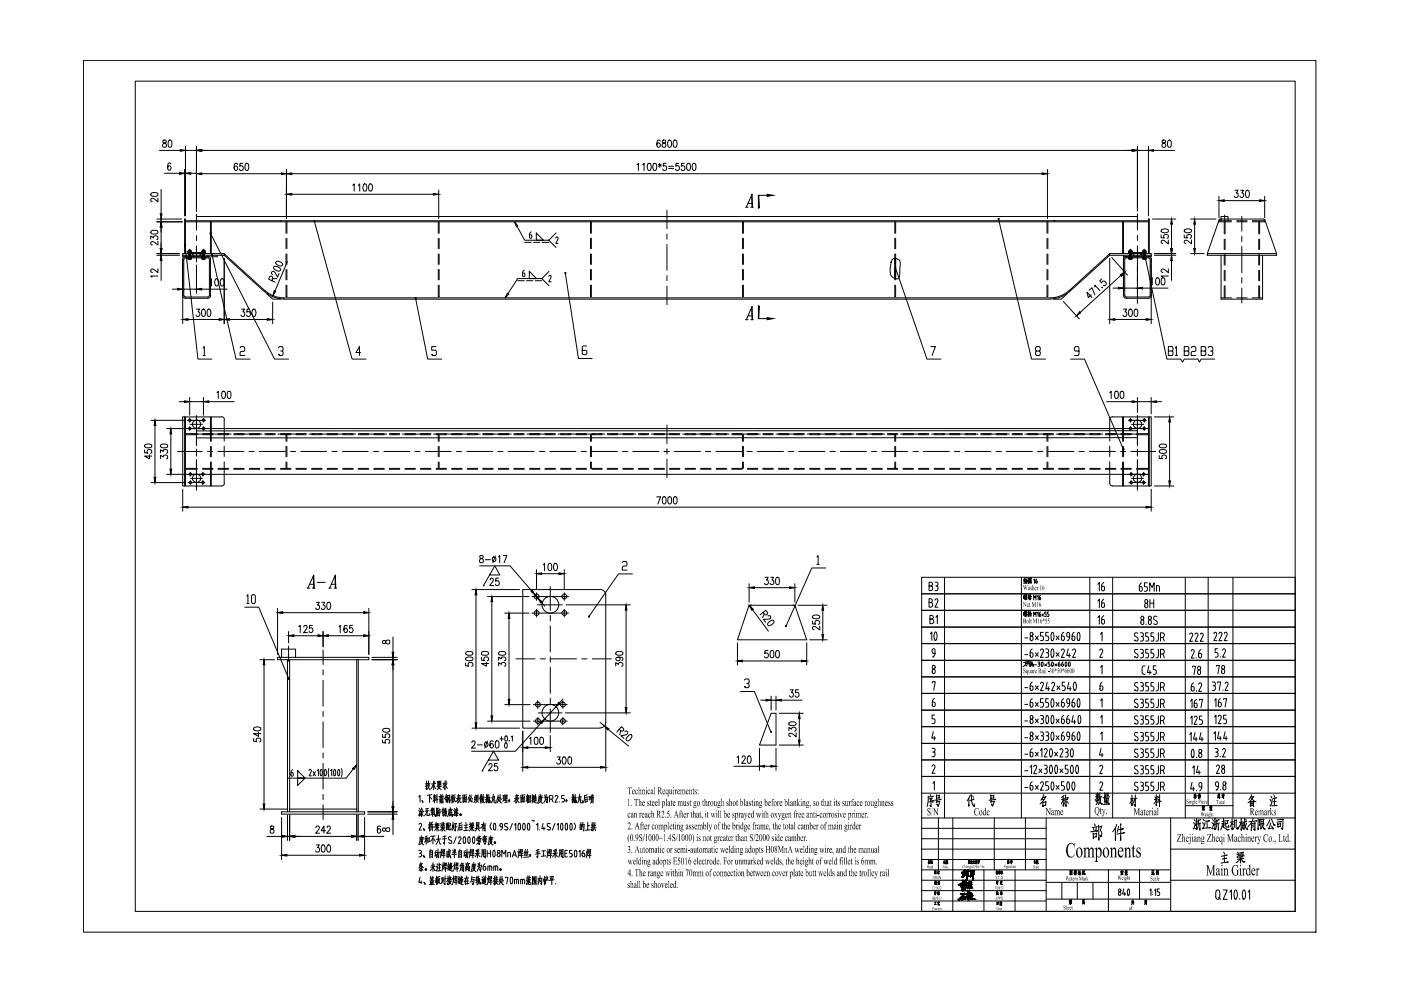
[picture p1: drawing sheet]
<svg xmlns="http://www.w3.org/2000/svg" width="420mm" height="297mm" viewBox="0 0 420 297" stroke-linecap="round" stroke-linejoin="round" font-family="sans-serif">
<g fill="none" stroke="#000" stroke-width=".3">
<path d="M125.6 238.9l.4-.5v2M126.5 239.9l.3 .6-.1-.3M127.9 234.1v2.6l-.2-.4M128.2 235.3l-.6 .5M128.3 235.3l.5-.1-.2 .7-.6 .8M128.3 235.5l.5 1.1h.3M128.5 234.1v1.2M128.8 238.3v2.2M129 234.8l-1.4 .1M129 239l.5 .5M129.5 238.2l-1.3 .2M130 234.1v2.6"/>
<path d="M130 238.5l.1 .5M130.3 239.1l-.4 1.1M130.3 234.3l.1 .3M130.3 239.3l.2 .3M130.3 238.1v2.6M130.5 238.4l-.1 .7M130.6 239.1l-.7 .1M130.7 234.8l-1.3 .2M130.7 236.3h-.2l-.5-1.3-.7 1.4M130.7 239.1l.2 .4M130.7 238.5l.2 .3M131.1 238.1v2.6"/>
<path d="M131.3 234.5v1M131.4 239.6l-.9 .3M131.6 234.2v1M131.8 235.3l-.4 .7 .9 .7M131.9 234.2v1M131.9 239v1.7M131.9 239.9h.4M132.1 235.6l-.3 .6-.7 .5M132.1 238.2l.2 .4M132.2 234.5v.6l-.9 .2M132.2 234.6l-.9 .1M132.3 239.5l-.4 .1"/>
<path d="M132.3 239v1.7l-.2-.4M132.3 234.1l-1.2 .2M132.3 239.1h-.4M132.5 235.6l-1.4 .2M132.6 239.1v.9M132.6 238.1l-.1 .6M132.8 238.9v1.8l-.2-.4M133 235l.2 .5M133.1 238.6l-1.5 .2M133.4 235.6l-.6 .5M133.5 234.1v2.6l-.3-.5M133.5 235.2l.5 1h.2"/>
<path d="M133.7 234.1l.2 .3M133.8 239.1v1.3l.3-.5M133.9 238.1l-.6 1.3M134 235l-.4 .5M134 239l-.5 .1M134.1 234.7l-1.3 .1M134.1 238.6l-.4 .1M134.1 239.5l-.6 .1M134.2 238.5l.7-.2v2.4l-.3-.4M134.2 238.4v2.2M134.3 238.9l.4 1.1M134.7 238.8l-.4 1.3"/>
<path d="M135.6 238.2v2.5M135.6 239l-.5 1.1M135.6 239.2l.2 .3M135.8 238.8l-.6 .1M135.9 238.3l-.2 2.2M136.1 239.2l.5 1.1M136.5 238.8l-.7 1.7M136.5 238.9l-.5 .1M136.5 238.2l-.6 .3M137.3 239.6v1.1M137.5 239.3l-.7 1M137.5 239.4l.5 1.1h.4"/>
<path d="M137.5 238.1v1.2M138 238.9l-.8 .1M138 239.5l-.2 .4M138.1 238.4l-1 .2M138.3 239.2l-1.4 .2M138.8 238.8l.1 1.8M139.1 239v1.3M139.3 238.3l-.1 .7M139.4 239.3l-.3 .1M139.4 239.7l-.3 .1M139.5 239v1.3M139.8 238.9l-1 .1"/>
<path d="M139.9 238.8l-.1 1.7M140 238.3l-1.4 .1M140.5 239.1l-.1 .7M140.6 238.8l.6 1.4 .4 .2-.1-.6M140.8 238.3l.2 .5M141.3 238.3l-.3 1.5-.6 .7M141.4 239.1l.3 .4M142.6 238.3l-.4 1M142.7 238.9l-.5 .9M142.7 239.6l-.5 .9M142.9 238.8v1.1M142.9 238.9l.5-.1v1.1"/>
<path d="M143.1 239.1v.8l-.5 .8M143.1 238.4v.5M143.5 238.3l-.8 .1M144.1 238.9v1.8M144.3 238.1l-.5 1.4M144.3 239.4v.9M144.3 239.5h.3M144.5 238.1l-.1 1.4M144.6 239.5v.5M144.7 239.4l.4 1.2h.2M144.7 238.9l-.5 .1M145 238.1l-.4 1.5"/>
<path d="M145.2 239l-.7 1.7M145.3 238.9l-.5 .1M145.9 238.1v2.6l-.2-.4M146.1 239.3l-.6 .5M146.1 238.9l-.4 .1M146.2 238.2l-.2 2.3M146.4 239v1.5h.7l-.1-.6M146.4 239.1l-.4 .1M146.6 238.1l-.2 2.2M146.9 239l-.2 1.3-.1-.3M146.9 239l-.5 .1M147.4 239l.9-.2-.2 1.5 .2 .4h.5v-.8"/>
<path d="M147.6 239.4l.5 .5M147.9 238.1l-.1 1.5-.5 1.1M149.3 239.4l.9 1.3h.3M149.4 238.3l-.4 1.5M149.7 239l-.4 .1M149.7 238.9l-.7 1.8M150 238.1v2.1M150 239.1l.4 .5M151.1 238.5v1.5M151.2 239.1l-.4 .2M151.3 238.4l-.6 .2M151.4 238.3v1.3"/>
<path d="M151.4 239.7l-.7 .5M151.8 238.4v2M151.9 238.8l-.3 .1M152 238.3l-.6 .1M152.1 238.3l-.1 1-.6 .2M152.1 239.8l-.7 .2M152.8 239.9l-.3 .4M154.7 239.6v1.1M154.9 239.3l-.7 1M154.9 239.4l.5 1.1h.4M155 238.1v1.2M155.4 238.9l-.8 .1"/>
<path d="M155.4 239.5l-.2 .4M155.5 238.4l-1 .2M155.7 239.2l-1.4 .2M156.2 238.8l.1 1.8M156.5 239v1.3M156.7 238.3l-.1 .7M156.8 239.3l-.3 .1M156.8 239.7l-.3 .1M156.9 239v1.3M157.2 238.9l-1 .1M157.3 238.8l-.1 1.7M157.4 238.3l-1.3 .1"/>
<path d="M157.9 238.6l.1 .4M158.2 238.1v2.6M158.2 239.3l-.5 .9M158.2 239.3l.3 .5M158.4 238.5l-.2 .6M158.5 239.1l-.7 .2M158.6 238.4v2.1M158.9 239.8h-.3M158.9 239.1l-.3 .1M159.1 238.4l-.1 2M159.1 238.6h-.5M159.6 238.5v.5"/>
<path d="M159.8 239.3l-.3 .8M159.8 238.1v2.6M159.8 239.3l.2 .3M159.9 239.1l-.4 .1M160 238.5l-.1 .5M160.1 238.4l.1 .4M160.1 239.3h-.2M160.2 239.2l-.1 1.1M160.4 238.5l-.1 .6M160.4 239.5v.7M160.6 238.1v1.1M160.7 238.8l-.3 .1"/>
<path d="M160.7 239.5l-.3 .1M160.8 239.5l-.1 .5-.3 .1M160.9 239.1l-.6 .2M161.7 238.5l-.5 2.2M161.9 240l.8 .8M161.9 238.8v.8M162 238.1l.1 .5M162.3 238.7v.8M162.4 239.5h-.5M162.4 239.7l-.5 .1M162.4 239.6l-.3 .7-.6 .5M162.7 238.6l-1 .2"/>
<path d="M162.7 239.1l-1 .1M163.3 238.3l.3 .5M163.8 239.5l.2 .4M163.8 238.1v1l-.7 1.6M164.3 238.8l-.2 1.9-.3-.5M164.3 239l-1.2 .1M164.8 239.5h.5M165.3 238.4h-.5v2M165.4 238.4a.54 .54 0 0 1 .5 .6 .54 .54 0 0 1-.5 .5M165.5 239.5l.4 .9M166.9 238.4l.4 .3v.4M166.9 238.4l-.4 .3"/>
<path d="M167.2 239.1l-.8 1.3h.9M169.2 238.4h-.7v.9l.6 .1 .2 .3M169.2 239.8v.2M169.3 239.9l-.4 .4M169.9 239.9h.1M170 239.9l-.3 .4M171.8 238.1v2.6l-.2-.4M172 239.3l-.6 .5M172 238.9l-.5 .1M172.1 238.2l-.3 2.3M172.2 239v1.5h.7l-.1-.6M172.2 239.1l-.3 .1"/>
<path d="M172.5 238.1l-.3 2.2M172.7 239l-.1 1.3-.1-.3M172.7 239l-.4 .1M173.5 239.4l.5 .5M173.9 238.1l-.2 1.5-.5 1.1M174.2 238.8l-.9 .2M174.2 238.8l-.2 1.5 .2 .4h.5l-.1-.8M175.3 238.4l-.1 1.5-.3 .8M175.5 239.5v1M176.1 238.2l-.8 .4M176.1 239.5l-.6 .1M176.1 239.5v.8h-.6"/>
<path d="M176.3 238.9l-1 .2M176.7 238.7v1.1M176.7 238.8h.3M177 239.5h-.3M177 238.7v.8M177.3 238.8v.5M177.6 239.8l-.3 .7-.3 .2M177.6 238.1v1M177.9 238.8l-.1 .5M177.9 239.5h-.6v.7M177.9 239.4v.8M178 238.4l-.7 .2"/>
<path d="M178.1 239l-1 .1M125.6 242.9l.2 .4M125.6 254.9h.4M125.6 256.9h.4M125.7 242.3l.3 .3M125.8 255.8h.2M126 243.1l-.3 1.5-.1-.4M126 250.9v.9l-.4 1.4M126 254.9l.4 .4-.4 .4M126 255.8l.4 .4M126 259.2l1.1 .8M126.1 246.8l.3 .2v.5"/>
<path d="M126.1 246.8l-.4 .3M126.2 252.3l.9 .9M126.2 244l-.4 .6M126.2 258.6l-.5 .9M126.3 259.7v1.5l-.2-.3M126.3 251.1v.9M126.4 247.5l-.7 1.3h.7M126.4 250.5l.1 .5M126.4 256.2v.2M126.4 256.4l-.4 .4M126.4 242.3l.7 .9M126.4 243.2v1.5l-.2-.4"/>
<path d="M126.5 242.1l-.5 1.3M126.6 258.8l-1 1.4M126.6 244l.3 .5M126.6 258.9l-.6 .1M126.7 243.1l-.5 .1M126.7 251.1v.7l-.4 .1M126.7 252l-.2 .7-.7 .5M126.7 252.2h-.5M126.9 256.3l.3 .6-.1-.4M126.9 243.6l-.9 .2M126.9 248.3l.3 .6-.1-.4M127.1 251l-1.1 .1"/>
<path d="M127.1 251.5l-1.1 .1M127.2 256.9h.1M127.8 251.7l.3 .3M127.8 251.5l-.4 1M127.8 250.7v2.3M128.1 243.1v1.4l.7-.1-.1-.6M128.1 242.4l-.1 1-.7 1.1M128.1 250.5l-.6 .5M128.1 251.3l-.7 .2M128.3 251.1v1.5M128.5 242.3l-.9 .1M128.6 243l-1.2 .1"/>
<path d="M128.8 251.2l-.5 .1M128.8 251.1l-.1 1.2M128.8 252.3h-.5M128.8 246.4v2.6M128.8 247.2l-.3 1.1M128.8 247.3l.2 .4M128.9 255v2.1M129.1 247.1l-.6 .1M129.2 254.6v.5M129.3 247.7l-.1 .9-.3 .4M129.5 246.6l-.6 1.4M129.5 247.1l.4 .8h.2"/>
<path d="M129.5 256.2l-.6 .1M129.5 255.6l-.6 .1M129.5 243.1l.1 .3M129.7 242.1l-.5 1M129.7 247.7v1.3M129.7 255l-.8 .1M129.7 256.8l-.8 .1M129.7 243.6v1.1M129.7 255v2M129.8 246.4l-.7 .4M129.9 259.8l-.9 1.2M129.9 251.2v1.8"/>
<path d="M129.9 258.6v2.6M129.9 259.8l.5 1.1h.2M129.9 243.1l-.1 .4M129.9 243.8l-.4 .1M129.9 247.1l-.8 .1M130 250.6l-.3 .8-.7 .8M130 243.5l-.7 .1M130.1 244.1l-.9 .1M130.1 242.6l-.6 .1M130.1 251.5l.4 .7M130.2 242.8v1l.3 .9v-.5M130.2 242.3l-.7 .1"/>
<path d="M130.2 242.8l-.9 .2M130.4 259.3h-1M130.5 250.6l-1.4 .1M130.5 259.7l-1.3 .2M130.7 255.6l-.2 .9M130.8 246.4l-.4 1.6M130.8 256.1l.2 .5M130.8 259.6l.2 .4M130.9 256.3l-.5 .3M130.9 242.2v2.4M131 255.5l-.6 .2M131 255l-.5 .1"/>
<path d="M131.1 246.9l-.2 .9-.2-.3M131.1 247.7v1.4M131.1 248.1l-.7 .9M131.1 247l-.7 .1M131.1 258.9l.1 .3M131.1 248.1l.5 .8h.2M131.2 242.3l-.3 .1M131.2 246.8v.9M131.2 247.5h.4M131.2 242.3l-.1 1.6-.1-.3M131.3 259.5l-.3 1.6-.2-.3M131.4 254.5l-.5 2.6"/>
<path d="M131.5 251.5l.4 1.5h.4M131.5 250.4a3.5 3.5 0 0 1-.7 2.7M131.6 242.2l.2 .4M131.6 242.8l-.5 1.9M131.6 247h-.4M131.6 246.9v.6M131.6 248l-1.1 .2M131.6 258.6l.2 .5M131.7 255.4l-.3 1.7-.1-.4M131.7 255.5l-.6 .2M131.8 259.2v1.7M132 243.3l-.3 1.4-.1-.3"/>
<path d="M132 243.4l-.4 .1M132 255.3l.3 .4M132.1 246.8l.3 .3M132.1 251.5l-1.2 .1M132.2 242.8l-1 .1M132.2 259.1l-.8 .2M132.3 256.1l.2 .4M132.4 254.5l-.4 2.6M132.5 259.3l.3 .4M132.6 246.5v1.3M132.6 248.3v.7M132.6 247.3l-.5 .3"/>
<path d="M132.6 255.2l-.3 .6M132.7 247.7l.1 .2M132.8 248.1l.5 .9h.2M132.8 248l-.7 .9M132.8 243.1v1.3M132.8 254.6v1.1M132.9 258.5l-.4 2.6M132.9 248.7l-.4 .4M133 242.1l-.5 1.2M133 252.6l.3 .4M133 246.4v1.1M133.1 243.1l-.4 .1"/>
<path d="M133.1 243.6l-.5 .1M133.1 255.9v1.3M133.2 244.1l-.4 .4M133.2 242.6l-.4 .1M133.2 259.2l-.4 .6M133.2 255.1h-.4M133.3 248.2l-.3 .3M133.3 250.6v2.4M133.3 247.5l-.6 .1M133.3 254.7l-.5 .1M133.3 254.6v.8M133.3 255.4l-.5 .1"/>
<path d="M133.3 258.6v1.1M133.4 255.8l-.7 .2M133.5 243.6l-.2 .7-.3 .4M133.5 242.8l-.3 .7M133.5 247l-.9 .1M133.5 247.9l-1.3 .2M133.5 256.3l-.9 .2M133.6 242.8l.4 .6M133.6 242.4v1M133.6 260v1.2M133.7 243.5l-.4 .1M133.7 250.6l-.9 .1"/>
<path d="M133.7 259.1h-.4M133.8 243.5l-.1 .4M133.8 242.3l-.5 .2M133.9 258.8h-.6M133.9 258.6l-.1 .8M133.9 259.4l-.6 .1M133.9 243.8l-.2 .9-.1-.4M133.9 243.8l-.3 .1M133.9 247.1v1.7M133.9 251.4l-1.3 .1M133.9 259.9l-.7 .1M134 242.8l-.8 .1"/>
<path d="M134 255.6v.9M134.1 246.8l-.1 1.2M134.3 246.8l.1 1.1M134.3 248.2h-.3M134.4 248.5h-.5M134.4 247.1l-.5 .1M134.4 255.7h-.4M134.5 247.1l-.1 1.7M134.5 255.6l-.1 .6M134.5 256.2l-.5 .1M134.5 252.6l.6 .2M134.5 256.5l-.6 .4"/>
<path d="M134.5 259.5l-.3 .2M134.5 258.6l-.2 1M134.6 254.5l.2 2 .4 .7-.1-.7M134.7 242.5l-.5 2.3M134.7 247.5v1.1l.6 .1-.1-.5M134.7 246.6l-.8 .2M134.7 251.7l.5 .3M134.7 259l.1 .3M134.7 259.3l-.4 1M134.9 243v1.5M134.9 254.6l.2 .4M134.9 259.7l-.3 .1"/>
<path d="M134.9 259.7l-.2 1M135 255.5l-.2 .9-.5 .7M135 242.1l.2 .5M135.1 246.8l-.4 .2M135.1 259.1l.7 .6M135.1 244.3l.2 .3M135.1 247.5l-.4 .1M135.1 246.8v.7M135.1 255.1l-1.2 .2M135.2 243l.5 1.7v-.7M135.2 258.6l-.3 .8M135.2 244l-.4 .6"/>
<path d="M135.2 259.5v1.4M135.3 252l.2 .5-.4 .4M135.4 250.9a.51 .51 0 0 0-.8 0 .51 .51 0 0 0 .1 .8M135.4 242.9l-.5 .2M135.5 258.8l-.6 .9M135.5 259.7l-.5 .1M135.5 258.9l-.3 .1M135.6 243.5l-.7 .1M135.7 242.6l-1 .1M135.8 254.8l.1 .5M135.9 246.4l-.2 1.6 .5 .5M136 244.1l.2 .3"/>
<path d="M136 259.3l.3 .4M136.1 242.8l.2 .4M136.1 247.3l-.5 .2M136.1 247.1l-.5 1.8M136.3 242.3l.1 .3M136.3 254.5v2.6M136.4 258.5l-.4 2.6M136.5 243l-.3 1.5M136.5 247.3v1.8l-.2-.4M136.6 259.2l-.3 .6M136.6 243.8l.2 .2M136.6 254.6l-.1 .9"/>
<path d="M136.8 255.5l-1.1 .2M136.8 244.1l-.3 .3M136.8 250.8l-.7 2.1M136.8 258.6v1.1M136.9 243.5v1.2l-.2-.3M136.9 243.1l.6 .7M136.9 246.8l-.3 .6M136.9 246.8l-.6 .1M137 243.1l-.7 .8M137 242.6l.3 .5M137 242.6l-.5 .6M137 242.1v.9"/>
<path d="M137 256l-1.5 .2M137 244.1l.3 .4M137 247.8l-.8 .1M137.1 260v1.2M137.2 243.7l-.3 .3M137.2 259.1h-.4M137.3 242.5l-.7 .1M137.3 258.8h-.5M137.3 258.6v.8M137.3 259.4l-.5 .1M137.4 259.9l-.7 .1M137.5 251.2a.41 .41 0 0 1 .5-.3 .41 .41 0 0 1 .2 .6"/>
<path d="M137.6 255v2.1M137.7 240.2l-.4 .5M137.7 246.8l-.4 2.2M137.9 247.8v1.1M137.9 254.6v.5M138 244l.3 .2-.2 .2zM138.2 251.5l-.8 1.4h.8M138.2 256.2l-.6 .1M138.2 255.6l-.6 .1M138.2 259.5l.9-.2v1.9l-.3-.3M138.2 259.3l-.1 1.4-.2 .4M138.4 255l-.8 .1"/>
<path d="M138.4 256.8l-.8 .1M138.4 255v2M138.5 246.6l-.8 .4M138.5 247.9l-.6 .1M138.5 258.6l-.6 1M138.5 247.8v.9M138.5 248.7h-.6M138.6 259.5v1.5M138.7 247.3l-1 .2M138.9 258.9l-.5 .1M138.9 258.8l-.2 .6M138.9 259.8l-.5 .2"/>
<path d="M139.4 255.6l-.2 .9M139.5 250.9h-.1a1.15 1.15 0 0 0-.2 1.9l.3-.1M139.5 250.9l.2 .7-.2 1.1M139.5 256.1l.2 .5M139.6 256.3l-.5 .3M139.7 246.5l.1 .6M139.7 255.5l-.6 .2M139.7 255l-.5 .1M139.7 259.7v1.4M139.8 240.3h-.9M139.8 247.3v1.6M139.9 259.1v.7"/>
<path d="M140.1 254.5l-.5 2.6M140.1 258.5l.2 .3M140.2 248l-.9 .1M140.3 247.3l-1.1 .1M140.4 255.4l-.3 1.7-.1-.4M140.4 255.5l-.6 .2M140.5 248.9l-1.4 .1M140.5 259.2l-.6 .1M140.5 259.1v.5M140.6 259.6l-.7 .1M140.7 255.3l.3 .4M140.8 247l.2 .3"/>
<path d="M140.8 259.8l-1.1 .2M140.8 250.9l.2 .7-.2 1.1M140.8 259.7l-.1 1.4-.2-.3M140.8 258.8l-1.2 .2M140.9 250.9h-.1a1.15 1.15 0 0 0-.2 1.9l.3-.1M141 246.6l.1 .3M141 256.1l.2 .4 1-.2M141.1 254.5l-.4 2.6M141.2 247l-.2 .9-.2-.3M141.3 255.2l-.3 .6M141.4 247l-.2 .5M141.5 247.8v1.2"/>
<path d="M141.5 254.6v1.1M141.7 246.8l-.5 1.1M141.7 259l-.2 1.7-.3 .5M141.8 255.9v1.3M141.9 250.9l-.2 .7 .2 1.1M141.9 250.9h.1a1.23 1.23 0 0 1 0 1.9l-.1-.1M141.9 246.6l-.1 1.2-.2-.3M141.9 246.7l-.5 .1M141.9 247.1l.2 .4M141.9 255.1h-.4M142 259.2v.9M142 254.7l-.5 .1"/>
<path d="M142 254.6v.8M142 255.4l-.5 .1M142 258.6l.2 .4M142.1 248l-1.3 .2M142.1 255.8l-.7 .2M142.2 248.9h-.2l-.5-.8-.7 .9M142.4 259.9l-.4 .1M142.4 259.1l-.1 .8M142.7 259l-1 .2M142.7 259.5l-1 .2M142.9 255v.4M142.9 246.5v1.8"/>
<path d="M143.1 248.4l-.5 .7M143.1 251.3l-.1 .6M143.1 240l.3 .5M143.2 255.4v1.7M143.2 254.9v.4M143.4 248.4l.4 .6M143.4 251l.1 .3M143.4 258.8l.2 .5M143.4 247l-.5 .1M143.4 247.4l-.5 .1M143.4 247.8h-.5M143.6 251.9l-.1 .4-.6 .8"/>
<path d="M143.6 246.6l-.7 .1M143.6 251.5l.1 .3M143.6 246.4v1.8M143.6 250.5l.1 .3M143.6 254.8l-.2 .7M143.6 254.5l-.9 .5M143.8 250.8v.6M143.8 259.9l.2 .4M143.9 258.5l-.3 1.7-.5 .9M143.9 256.7l-.7-.9-.7 1.1M143.9 252.2l-.4 .1M143.9 255.7l-1.4 .1"/>
<path d="M144 252.2l-.3 1-.2-.4M144.1 248.2l-1.6 .1M144.1 250.8l-1 .2M144.2 251.8l-1.1 .2M144.3 251.3l-.2 .4M144.3 251.3l-1.2 .2M144.3 259.4l-1.1 .3M144.4 259.3l-.3 1.9-.3-.6M144.6 254.6l-.3 2.3M144.6 240l-.3 .1M144.8 247.4v1.6M145 251.1l-.3 .7"/>
<path d="M145 254.8v2.1M145.1 246.4l-.3 1-.5 .8M145.1 251.8l-.1 .6M145.2 250.8v.7M145.3 259.8h-.4l.1 .9 .5 .1 .2-.4M145.3 250.4l.1 .3M145.3 259.7l.4 .5M145.3 247.8l-.5 .1M145.3 248.3h-.5M145.4 255.3l-.7 .2M145.4 255.9l-.7 .1M145.5 247.3v1.8l-.3-.3"/>
<path d="M145.5 247.4l-.7 .1M145.5 250.8v.7M145.5 258.9l-.4 .3-.2 .5M145.5 254.6v2.5l-.2-.4M145.5 254.7l-.9 .1M145.6 251.1l.4 .4M145.7 247l-1.3 .1M145.7 251.5l-.7 .2M145.7 251.5v.4M145.7 251.9l-.6 .1M145.7 252.2l-.7 .1M145.8 252.2l-.3 .9-.3-.4"/>
<path d="M146 250.8l-1.2 .1M146.1 255.8h1M146.1 254.9v2M146.7 250.9l-.3 2.3M146.9 259.6v1.3M146.9 252.3l1 .9M147.1 251.1v.9M147.1 259.6h-.8v1.3M147.1 250.5l.1 .5M147.1 254.9v2M147.2 259.5l.3 .2v1.2M147.4 246.7a1.46 1.46 0 0 0 0 2"/>
<path d="M147.4 251.1v.7l-.3 .1M147.5 252l-.3 .7-.6 .5M147.5 252.2h-.6M147.8 251l-1.1 .1M147.8 251.5l-1 .1M148 255l-.2 .7 .2 1.1M148 256.7h.3M148.3 246.8a1.3 1.3 0 0 1 0 2l-.3-.8zM148.3 252.4l.3 .2-.2 .2zM148.3 255l.2 .7-.2 1.1M148.3 254.9h-.3M148.6 259.6v1.3"/>
<path d="M148.9 259.6h-.8v1.3M148.9 259.5l.3 .2 .1 1.2M149.3 248.7v.1M149.9 247.4l.4 .4M150.5 256.9v-2l.6 1.1 .6-1.1v2M150.7 247.3v.6h-.4M150.7 247.9l-.1 .5-.5 .4M150.7 247.2l-.4-.4-.3 .2-.1 .5M151.7 246.8l-.3 .1-.1 .4 .8 .7M151.7 246.8l.5 .1M152.1 247.9a.52 .52 0 0 1 .1 .8 .52 .52 0 0 1-.9-.1M152.2 240.4l-.8 .1"/>
<path d="M152.7 255.5h-.4v1.4M152.7 255.5l.3 .2 .1 1.2M153.7 256.9l.6-2 .6 2M153.7 246.8l-.8 2M153.9 256.3h.8M154.3 247.3l.4-.5v2M155.1 240.2l-.4 .5M155.3 255.3l.2 .4M155.5 246.9l-.2 .7 .2 1.1M155.5 248.7h.4M155.6 256.1l.2 .4M155.6 254.5l-.3 2.6"/>
<path d="M155.9 255.2l-.3 .6M155.9 246.9h-.4M155.9 246.9l.2 .7-.2 1.1M156.1 254.6v1.1M156.4 255.9v1.3M156.5 255.1h-.4M156.6 254.7l-.5 .1M156.6 254.6v.8M156.6 255.4l-.5 .1M156.7 255.8l-.7 .2M156.8 256.3l-.9 .2M157.2 240.3h-.9"/>
<path d="M157.3 246.9l-.1-.1a1.3 1.3 0 0 0-.1 2l.2-.1M157.3 246.9l.2 .7-.2 1.1M157.6 254.6l-.4 1.1M157.6 255.6l-.4 .1M157.7 256.3h-.5M157.7 255.3l-.4 1M158.2 254.6l-.3 1.1 .3-.1M158.3 246.9l-.2 .7 .2 1.1M158.3 246.9l.1-.1a1.3 1.3 0 0 1 .1 2l-.2-.1M158.4 255.3l-.5 1M158.4 256.2l-.6 .1M158.6 256.9l-1.6 .1"/>
<path d="M159.1 256.3l-.3 .5M159.3 240.3l-.9 .2M159.6 246h.7M159.9 240.3l1.1 .4M160.8 247.3l.5-.5v2M161.3 254.8l-.1 2.3-.2-.4M161.7 254.6l-.9 .4M161.8 255.3l-1 .2M161.9 248.7v.1M162 255.8l-1.4 .2M162.9 246.8l-.4 1.5h.9M163.1 255l-.1 1.6"/>
<path d="M163.1 247.9v.9M163.6 255l-1.1 .1M163.7 256.5l-1.4 .2M164 255.3l.2 .4M164.1 248.6l.6 .2M164.3 256.1l.2 .4M164.3 254.5l-.3 2.6M164.5 246.8l-.3 .1-.1 .4 .7 .7M164.5 246.8l.5 .1M164.6 255.2l-.3 .6M164.8 254.6v1.1M164.9 247.9l.2 .5-.4 .4"/>
<path d="M165.1 255.9v1.3M165.2 255.1h-.4M165.3 254.7l-.5 .1M165.3 254.6v.8l-.5 .1M165.4 255.8l-.7 .2M165.5 256.3l-.9 .2M166.2 255v.4M166.4 246.8l-.7 2M166.4 254.9l.1 2.2M166.9 254.8l-.2 .7M166.9 254.5l-.9 .5M167.1 247.3l.3-.5v2"/>
<path d="M167.2 255.7l-1.4 .1M167.3 256.7h-.3l-.5-.9-.8 1.1M167.8 240.3v.1M167.9 254.6l-.3 2.3M168.3 246.9l-.2 .7 .2 1.1M168.3 248.7h.4M168.3 254.8v2.1M168.5 240.4h.3M168.6 246.9l.2 .7-.2 1.1M168.7 246.9h-.4M168.7 255.3l-.7 .2M168.7 255.9l-.7 .1"/>
<path d="M168.8 254.6v2.5l-.2-.4M168.8 254.7l-.9 .1M169.4 255.8h.6M169.7 246.9l-.2 .7 .2 1.1M169.7 246.9l.1-.1a1.3 1.3 0 0 1 0 2l-.1-.1M170.2 254.9h-.8v2h.8M170.8 256.9h.4M171.2 246.8a1.3 1.3 0 0 1 0 2l-.3-.8zM171.2 255.8l.4 .4M171.5 254.9h-.7v.9h.4M171.6 256.2v.2M171.6 256.4l-.4 .4"/>
<path d="M172.2 246.7a1.46 1.46 0 0 1 0 2M172.4 255l-.2 .7 .2 1.1M172.4 256.7h.4M172.8 254.9h-.4M172.8 255l.2 .7-.2 1.1M173.6 255.3l.4-.4v2M174 247.1v1.6M174.2 246.5l-.1 .7M174.3 247.8l-.3 .1M174.4 248.4l-.4 .1M174.4 247.2l-.4 .1M174.5 247.1l-.1 1.6"/>
<path d="M174.6 256.4l.4 .4 .4-.4M174.7 247.6l.2 .5M174.9 246.5l-.3 1.1M175 255.7l.3 .1 .1 .6M175 255.8h-.4v.6M175.2 247.1l-.1 1.9-.3-.3M175.2 247.1l-.5 .2M175.2 254.9l-.4 .3-.2 .5M175.8 255.3l.2 .4M176.1 256.1l.2 .4M176.1 254.5l-.3 2.6M176.3 246.5v2.3"/>
<path d="M176.4 255.2l-.3 .6M176.6 254.6v1.1M176.8 247.5h-.5M176.8 255.9v1.3M177 248.7l-1.5 .2M177 255.1h-.4M177.1 254.7l-.5 .1M177.2 254.6l-.1 .8M177.2 255.4l-.6 .1M177.2 255.8l-.7 .2M177.3 256.3l-.9 .2M177.6 246.4v2.6l-.3-.3"/>
<path d="M177.6 240.3l.4 .4M177.7 247.3h-.4M177.7 247.7l-.4 .5M178 246.6l.1 1.6M178.1 248.4l-.3 .6M178.4 248.4l.2 .6M178.4 246.5v1.6M178.6 247.4l-.7 .1M178.7 248.1l-1 .1M126 263l-.4 1.5h.9M126.2 260.3l-.5 .6M126.3 264v.9"/>
<path d="M126.4 260.3l.5 .6M126.7 260.1l-.9 .1M127.1 264.4l.3 .6-.1-.4M127.4 265h.1M127.6 260.5l.3 .1-.2 .3zM129.1 264.2v1M129.1 262.6l.2 .5M129.4 264.4v.7M129.5 263.2v.8M129.7 264.4l-.1 .7M129.9 262.6l-.2 .6M129.9 263.5l-.7 .2"/>
<path d="M129.9 264.4h-.8M129.9 264.2v.9M130 263.1l-1 .2M130.2 264h-1.3M130.2 265.1l-1.4 .1M130.9 262.6v2.6M130.9 263.4l-.4 1.1M130.9 263.7l.2 .3M131.2 263.3l-.6 .1M131.3 262.8l-.2 2.1M131.4 263.7l.7 1.2M131.8 263.3l-.6 1.7"/>
<path d="M131.8 263.4l-.4 .1M131.9 262.7l-.6 .3M132.1 260.1l-.7 .1M132.3 260.9l-1.1 .2M132.5 263.3l.4 1.4M132.8 260.1l.2 .4M132.8 263.1l-.5 .1M132.9 263l-.7 1.9M133 263.7l.2 .5M133.5 262.5v2.7l-.3-.4M133.7 263.3l-.7 .2M134 260.3l-.8 .2"/>
<path d="M134.4 262.6v2.6l-.3-.4M134.5 263.3l-.5 .1M134.5 263.7l-.5 .5M134.5 260.7l1.3 .3M134.6 260.1l-.4 .2M134.7 260.5l-.5 .3M134.7 263.3l.2 .3M134.8 262.5l.2 .5M134.9 263.7l-.2 .8 .7 .6M135.1 264.2l-.1 .5-.5 .5M135.1 263v.7M135.3 263l-.7 .1"/>
<path d="M135.4 263.7l-.9 .1M135.4 264.1l-.9 .2M135.5 260l-.4 .1M135.6 260.2l-.7 .1M135.7 263.3l.2 .5M135.9 264.1l.3 .4 1-.1M136.1 262.5l-.4 2.7M136.3 260.1l.2 .4M136.3 263.3l-.3 .5M136.5 262.6v1.2M136.8 264v1.2M136.9 263.1l-.4 .1"/>
<path d="M137 262.7v.8M137 262.8h-.5M137 263.5h-.5M137.1 263.9l-.7 .1M137.5 260.3l-.9 .2M137.7 262.6l-.2 1M137.7 264.7l1.2 .4M137.7 263.5l-.3 .2M137.8 264.5l-.4 .3M137.8 264.1l-.4 .3M137.8 263.3l-.3 1.1M137.9 263l.1 .4"/>
<path d="M138 263.7l-.2 .1M138.3 263l.4-.1-.6 .8-.2 1.1M138.3 263.2l.6 .5M138.4 262.6l-.3 .8M138.4 263.5v1.4M138.7 264l-.5 .1M138.7 263.8h-.5M138.7 264.3l-.6 .1M138.9 260.4l-.5 .1M139.6 263.8v1.4M139.9 260.1v.7M140 262.6l-.8 1.8"/>
<path d="M140.1 263.3v1.6M140.5 260.1v.5l-.6 .1M140.5 260.2h-.6M140.5 264l-.7 .2M140.6 263.1l-1.3 .2M140.6 264.8l-1 .2M141.5 262.6l-.2 1.3M141.9 260.4l.8 .8M141.9 264.2l-.9 .2M142.2 263.6l-.3 1.6-.2-.5M142.2 263.7h-.8M142.3 263l-.8 .1"/>
<path d="M142.4 260.1l-.2 .7-.7 .4M142.4 260.2l-.5 .1M143.1 262.6l-.4 1.2M143.1 263.3v1.9M143.3 263.7l-.6 .2M143.3 264.2l-.6 .3M143.4 263l-.7 .1M143.6 262.6l-.4 2.6M143.8 263.3l.1 1.7h.2v-.6M143.8 263.4l-.5 .1M144.6 262.9l.1 .2M144.6 264.7l1.3 .4"/>
<path d="M144.8 263.5l-.2 1.2h-.2M144.8 263.6l-.4 .1M145 263.6l.1 1.1M145.1 262.6l.1 .4M145.3 263.3v.4M145.5 263.9l-.4 .1M145.5 264.2l-.4 .1M145.6 262.5l-.1 .6M145.7 260.2v.3M145.7 264.5l-.6 .1M145.7 263.5l-.1 1M145.7 263.6l-.6 .1"/>
<path d="M145.9 263.1l-1.1 .2M146.2 263.3l.2 .5M146.4 264.1l.2 .4M146.5 262.5l-.4 2.7M146.7 263.3l-.3 .5M146.9 262.6v1.2M147.2 264v1.2M147.4 263.1l-.5 .1M147.4 262.7v.8h-.5M147.4 262.8h-.5M147.5 263.9l-.7 .1M147.6 264.4l-.9 .1"/>
<path d="M148.3 262.6v2.6l-.2-.4M148.4 263.3l-.5 .1M148.4 263.7l-.5 .5M148.7 262.5l.3 .5M148.7 263.3l.1 .3M148.8 263.7l-.2 .8 .7 .6M149 264.2l-.1 .5-.5 .5M149 263v.7M149.3 263l-.8 .1M149.3 263.7l-.8 .1M149.3 264.1l-.9 .2M149.9 263.9l.9 1.3h.3"/>
<path d="M150 260.5l.2 .1-.1 .3zM150 262.8l-.3 1.6M150.3 263.4l-.6 1.8M150.3 263.5l-.4 .1M150.6 262.6v2M150.7 263.5l.3 .6M151.6 263.1v-.1h.7l-.4 1.9M153.2 264.8h.4M153.6 263l-.1-.1a1.18 1.18 0 0 0-.3 1.9M153.6 263l.2 .7-.2 1.1M154.9 263.6v1.3M155.2 263.6h-.9v1.3"/>
<path d="M155.2 263.5l.4 .4M155.5 264v.9M156.7 263.6v1.3M157 263.6h-.9v1.3M157 263.5l.3 .4M157.3 264v.9M157.9 263.9l.1 .3M157.9 264.7l.1 .4M158 263.5l.2 .3M158.3 262.5l.1 1M158.3 263.9l-.3 1.2M158.5 263.5v1.5h.8l-.1-.5"/>
<path d="M158.7 262.5v1M158.9 263.7h-.4M159 263.5l-.2 1-.1-.3M159.1 263l-1.2 .1M159.7 265h1.1M159.7 262.6v2.5M160.2 263v1.9M160.5 263.5l-.6 .2M160.6 263.8l-.1 .8-.2-.3M160.6 263.2l-.7 .1M160.6 264h-.8M160.8 262.8l-1.1 .1"/>
<path d="M160.8 262.7v2.4M161.4 263.4l1.1-.2-.1 2-.3-.5M161.4 263.2v2M161.9 263.8l.4 .6M161.9 263.4l-.4 1.2M162 262.5l-.1 .8M163.3 263.7v1.2l.3-.4M163.4 262.6l-.5 1.3M163.5 263.6l-.4 .1M163.6 263.1h-.3M163.6 264l-.6 .2M163.7 263.7l-.4 1.5"/>
<path d="M163.8 263.3l.1 .4M163.9 262.6l.2 .3M164.1 263.2v.6M164.3 263l-.6 .1M164.4 263.8h-.7M165 263.1l.2 .6M165.5 262.8v2.4M165.9 263l-.2 .7M166 262.7l-1.1 .1M166.2 263.7l-1.5 .2M166.6 264.8v.1"/>
<circle cx="152.7" cy="239.9" r=".1"/>
<circle cx="152.7" cy="239.9" r=".03"/>
<circle cx="169.9" cy="239.9" r=".1"/>
<circle cx="138.1" cy="244.2" r=".22"/>
<circle cx="148.4" cy="252.6" r=".22"/>
<circle cx="149.5" cy="256.3" r=".48"/>
<circle cx="149.6" cy="255.3" r=".41"/>
<circle cx="159" cy="256.3" r=".1"/>
<circle cx="159" cy="256.3" r=".03"/>
<circle cx="127.7" cy="260.6" r=".22"/>
<circle cx="150.1" cy="260.6" r=".22"/>
</g>
<g fill="none" stroke="#000" stroke-width=".3">
<path d="M45.3 58l.9-.3a.99 .99 0 0 1 1.2 .5v.2a1.38 1.38 0 0 1-2.2 0zM47.4 59.4v1.1l-1.4-1h-.6l-.2 .6 .5 .4M47.8 45.1h6.3M48.3 56.8v7.3M49 42.1v.6a.77 .77 0 0 1 .8 .5 .77 .77 0 0 1-.3 .9 .69 .69 0 0 1-.8-.7 .69 .69 0 0 1 .9-.6l.2-.1v-.6zM49.3 51.9h4.5M50.7 42.1l.2-.1a1.34 1.34 0 0 1 .2 2.1h-.2a1.52 1.52 0 0 1-.2-2zM51.2 49.1l-.5-.3a1.59 1.59 0 0 0 0 2.3 .65 .65 0 0 0 .6-.8 .65 .65 0 0 0-.8-.5l-.2 .5M55.4 50.7v14M55.4 51.9h.2M55.6 45.1h3.3M55.6 43.9v20.8"/>
<path d="M57.2 51.9h1.5M58.9 43.9v19.4M60.5 52.1h23.9M60.5 45.1h279M71.2 49.3v-.3h-.5a1.27 1.27 0 0 0 .1 2.1 .62 .62 0 0 0 .5-.9 .62 .62 0 0 0-1-.1l-.1 .3M72.8 49h-.8l-.1 .8a.68 .68 0 0 1 .9 .1 .68 .68 0 0 1 0 .9 .68 .68 0 0 1-.9 .1l-.1-.2M73.7 49h.5a1.34 1.34 0 0 1-.2 2.1 1.62 1.62 0 0 1-.3-2.1zM85.9 50.8v14.7M87.5 58.2h42.5M87.5 52.1h225M105.8 55.6l.4-.5v2.2M107.4 55.6l.5-.5v2.2"/>
<path d="M109.1 55.2l.4-.1 .4 .5 .1 .8-.2 .8h-.7l-.1-.3-.2-.8zM110.8 55.2l.4-.1a1.39 1.39 0 0 1 0 2.2h-.2a1.62 1.62 0 0 1-.2-2.1zM131.6 57v8.5M191.1 49.3l.3-.3v2.1M192.7 49.3l.5-.3v2.1M194.4 49h.7l.2 .8-.1 .9-.4 .4-.4-.1-.3-.8zM196 49h.7l.3 .8-.2 .9-.3 .4-.5-.1-.2-.8zM197.5 49.3l.8 .5M197.9 49v1.2M198 42.3l-.5-.3a1.27 1.27 0 0 0 0 2.1 .63 .63 0 0 0 .5-.7 .63 .63 0 0 0-.8-.5l-.2 .5M198.3 49.3l-.8 .5M198.7 42.1v.6a.87 .87 0 0 1 .9 .4 .87 .87 0 0 1 0 1 .7 .7 0 0 1-1.1-.5 .7 .7 0 0 1 .9-.8l.2-.1v-.6z"/>
<path d="M199.8 49h-.9v.8a.66 .66 0 0 1 .9 .1 .66 .66 0 0 1-.1 1 .66 .66 0 0 1-1-.2M200.5 42.1l.4-.1 .4 .4 .1 .8-.2 .9h-.7l-.2-.3-.1-.9zM200.5 50.5h1.5M200.5 49.8h1.5M202.1 42.1l.5-.1 .3 .4 .2 .8-.3 .9h-.7l-.1-.3-.1-.9zM203.6 49h-.9v.8a.68 .68 0 0 1 .9 .1 .68 .68 0 0 1 0 .9 .68 .68 0 0 1-.9 .1l-.1-.2M205.2 49h-.8l-.1 .8a.68 .68 0 0 1 .9 .1 .68 .68 0 0 1 0 .9 .68 .68 0 0 1-.9 .1v-.2M206.2 49h.4a1.3 1.3 0 0 1-.2 2.1 1.62 1.62 0 0 1-.2-2.1zM207.8 49h.4a1.3 1.3 0 0 1-.1 2.1 1.62 1.62 0 0 1-.3-2.1zM227.5 58.5h2.6M314.1 50.8v14.7M341.1 43.9v19.3"/>
<path d="M341.1 45.1h3.3M344.4 43.9v20.8M345.9 45.1h6.3M348.6 42.1v.6a.83 .83 0 0 1 .9 .4 .83 .83 0 0 1-.1 1 .64 .64 0 0 1-.9-.3 .64 .64 0 0 1 .4-.9l.5-.2 .2-.4a.61 .61 0 0 0-1-.2zM350.4 42.1l.2-.1a1.3 1.3 0 0 1 .2 2.1h-.2a1.52 1.52 0 0 1-.2-2zM365.6 58.9v6.3M370.4 57h.9l-.5 .8a.64 .64 0 0 1 .5 1 .64 .64 0 0 1-1.1 0M372 57h.9l-.5 .8a.64 .64 0 0 1 .6 1 .64 .64 0 0 1-1.2 0M373.8 57.1a.49 .49 0 0 1 .8 .3l.1 .8-.2 .9h-.7l-.3-.9zM379.3 58.9v6.3M45.2 71.7v-1l.8 .5a.64 .64 0 0 1 1-.5 .64 .64 0 0 1 0 1.1M45.3 69.3l.9-.3a.93 .93 0 0 1 1.2 .5v.2a1.3 1.3 0 0 1-2.2-.2z"/>
<path d="M47 76h6.8M47 66.5h7.7M47 65.7h7.5M47 76.5h6.8M47.4 72.3v1.2l-1.1-.9-.7-.2-.4 .4v.3l.5 .3M48.3 65.7v.8M48.3 68.1v6.4M48.3 76v.5M48.3 78.1v6M54.8 77.5v19.5M55.5 73.3l3.9 34.3h4.2M58.9 79.4v8.5"/>
<path d="M63.1 69.9l19.3 37.7h4.1M63.6 76.3l7.2 31.3h4.2M67.2 77.5v19.5M82.8 78.5a1.3 1.3 0 0 1 1.9 1 1.4 1.4 0 0 1-2-.8zM86.2 78.4l-3.7 8.8M94.3 66.4l11.3 41.2h4.2M299.5 65.7l9.9 41.9h4.2M332.8 77.5v19.5M333.4 77.2l4.7 5.3M336.9 77v10.6M343.1 75.7l6.8 31.9h4.2l.5 .9 .5-.9h4.1l.5 .9 .5-.9h4.1M345.2 77.5v19.5"/>
<path d="M345.6 65.7h7M346.2 76h6.4M346.2 76.5h6.4M348.2 70.4v.8l1 .1a.66 .66 0 0 1 .1-.9 .66 .66 0 0 1 .9 .1 .66 .66 0 0 1-.2 .9M348.4 68.8l.8-.2 .8 .1 .3 .1v.7l-.8 .3-.8-.1-.5-.4zM350.4 71.9v1.2l-1.3-1a.52 .52 0 0 0-.8 .2 .52 .52 0 0 0 .4 .7M351.3 67.2v7.3M351.3 76v.5M351.3 78.1v6M355.1 70.4v.8l1 .1a.66 .66 0 0 1 .1-.9 .66 .66 0 0 1 .9 .1 .66 .66 0 0 1-.2 .9M355.3 68.8l.8-.2 .8 .1 .3 .1v.7l-.8 .3-.8-.1-.5-.4zM357.1 76h4"/>
<path d="M357.1 65.7h7.6M357.3 71.9v1.2l-1.3-1a.52 .52 0 0 0-.8 .2 .52 .52 0 0 0 .4 .7h.1M358.3 67.2v7.3M367.1 60.1h10.7M47.4 82.7h-2.2l.4 .4M47.4 80.6v1.1l-1.4-1h-.6l-.2 .6 .5 .4M51.7 86.7h1.6M54.8 86.7h4.1M56.4 95.8h9.3M58.9 92.6h1l-.5 .9a.65 .65 0 0 1 .5 1 .65 .65 0 0 1-1.1-.1M60.5 86.7h7.6M60.7 92.8l.3-.2a1.28 1.28 0 0 1 0 2.3 1.62 1.62 0 0 1-.3-2.1z"/>
<path d="M62.3 92.8l.3-.2a1.28 1.28 0 0 1 0 2.3 1.62 1.62 0 0 1-.3-2.1zM63 83.9l.4-.3v2.1M64.6 83.6h.7l.3 .9-.1 .8-.4 .4-.5-.1-.2-.8zM66.3 83.6h.7l.2 .9-.1 .8-.4 .4-.4-.1-.3-.8zM68.8 95.8h11.4M72.4 92.6h.9l-.5 .9a.65 .65 0 0 1 .6 1 .65 .65 0 0 1-1.1-.1M74.9 92.6h-.8l-.1 1a.66 .66 0 0 1 1 .1 .66 .66 0 0 1-.2 .9 .66 .66 0 0 1-.9-.2M75.8 92.8h.7l.3 .8-.3 1.1-.2 .2-.5-.2-.2-.8zM81.5 84.1l.3-.9-.2-.3-.6-.1-.4 .9 1.9 .9M81.8 90.6v6.4M82.1 80l.2-.2 .9 .1a.97 .97 0 0 1 .9 1.1 1.4 1.4 0 0 1-2.1-.8zM83.1 83.5l-1.4 .1"/>
<path d="M83.7 82l-.5 1.1-1-1.7-.7 .1-.1 .5 .3 .3M124.6 89.5l3.7 18.1h4.2M169.5 81.9l4 25.5h4.1M227.5 95.5h2.6M268.5 80.1l9.5 27.5h4.2M318.9 90.4l4.8 5.2M326.6 87l.9-.8 .9 2.2M327.3 88.4l-.9 .8-.4-1.6 1.5 1.6M328.3 86l.1-.5 1.4 1.6M330.4 83.6l-.6 .5 .6 .7a.68 .68 0 0 1 .7-.5 .68 .68 0 0 1 .6 .7 .68 .68 0 0 1-.6 .7l-.2-.2M330.5 86.1l.1 .2zM333.8 86.4h1.6"/>
<path d="M334.3 95.8h9.4M336.2 82.5l-12.2 11.1M336.9 92.6h1l-.5 .9a.65 .65 0 0 1 .5 1 .65 .65 0 0 1-1.1-.1M336.9 86.4h4.2M338.7 92.8l.3-.2a1.28 1.28 0 0 1 0 2.3 1.62 1.62 0 0 1-.3-2.1zM340.4 92.8l.2-.2a1.28 1.28 0 0 1 0 2.3 1.62 1.62 0 0 1-.2-2.1zM341.1 80.1v7.5M342.6 86.4h7.7M345.1 83.6l.5-.4v2.2M346.8 83.4h.7l.2 .8a.93 .93 0 0 1-.5 1.2h-.2a1.62 1.62 0 0 1-.2-2zM348.5 83.4l.2-.2a1.3 1.3 0 0 1 .2 2.2h-.2a1.52 1.52 0 0 1-.2-2zM350.4 82.7h-2.2l.5 .4"/>
<path d="M350.4 80.6v1.1l-1.3-1h-.7l-.2 .6 .5 .4M56.9 119.1v5.4M60.9 104.3l.4-.4v2.7M60.9 106.6h.7M61 119.1v5.4M65.1 117.7l.4-.4v2.1M66.7 117.3h.4a1.3 1.3 0 0 1-.1 2.1 1.62 1.62 0 0 1-.3-2.1zM68.4 117.3h.4a1.24 1.24 0 0 1 .4 1.7l-.1 .3-.5 .1a1.62 1.62 0 0 1-.2-2.1zM72 104.3l.3-.4h.8l.3 .4v.7l-.3 .3h-.8l-.3 .4v.9h1.4M83.5 106.2h.1M83.5 104.3l.2-.4h.9l.3 .4v.6l-.3 .3h-.4M84.6 105.2l.3 .3v.7l-.3 .4h-.9l-.2-.4"/>
<path d="M108.1 105.7h-1.4l1.1-1.8v2.7M129.5 106.2h.1M130.7 103.9h-1.2v1.1h1.1l.3 .3v.9l-.3 .4h-.9l-.2-.4M174.6 105h.1M175.9 103.7h-1l-.3 .3v2l.3 .3h.9l.2-.3v-.7l-.2-.3h-1.2M279.1 103.9h1.4l-1 2.7M310.8 106.6h.1M310.8 105.2l-.2-.3v-.6l.2-.4h.9l.3 .4v.6l-.3 .3h-.9l-.2 .3v.7l.2 .4h.9l.3-.4v-.7l-.3-.3M321 107.6h4.2l11.7 27.1M322.3 106.6h.1M323.6 105.2h-1.2l-.2-.3v-.6l.4-.4h.7a3.3 3.3 0 0 1 0 2.7h-1M332.8 117.7l.4-.4v2.1"/>
<path d="M334.4 117.3h.5a1.38 1.38 0 0 1 0 2.1l-.5-.1-.1-.3zM336.2 117.3h.3a1.3 1.3 0 0 1-.1 2.1 1.62 1.62 0 0 1-.2-2.1zM341.1 119.1v4.5M345.2 119.1v4.9M350.4 106.6h.1M350.4 105.2h1.1l.3 .3v.7l-.3 .4h-1.1v-2.7h1.1l.3 .4v.6l-.3 .3M352.5 104.3l.3-.4v2.7M352.5 106.6h.7M355.1 106.6h.1M355.1 105.2h1.2l.2 .3v.7l-.2 .4h-1.2v-2.7h1.2l.2 .4v.6l-.2 .3M357.2 104.3l.3-.4h.9l.2 .4v.7l-.2 .3h-.9l-.3 .4v.9h1.4M360.2 106.6h.1"/>
<path d="M360.2 105.2h1.2l.2 .3v.7l-.2 .4h-1.2v-2.7h1.2l.2 .4v.6l-.2 .3M362.3 104.3l.3-.4h.9l.2 .4v.6l-.2 .3h-.5M363.5 105.2l.2 .3v.7l-.2 .4h-.9l-.3-.4M43.4 134.9v.8l.9 .1a.64 .64 0 0 1 0-.9 .64 .64 0 0 1 1 .1 .64 .64 0 0 1-.2 .9M43.5 133.3l.8-.2a.99 .99 0 0 1 1.2 .4v.2a1.38 1.38 0 0 1-2.1 0zM44.8 136.3v1.2l-1.4-.8h2.1M45.3 126h9.9M46.5 127.5v15.6M48.1 137.4v-.9l.9 .5a.64 .64 0 0 1 .9-.6 .64 .64 0 0 1 0 1.1M48.1 135.7v-.9l.9 .5a.64 .64 0 0 1 .9-.5 .64 .64 0 0 1 0 1.1M48.3 133.3l.8-.2a.99 .99 0 0 1 1.2 .4v.2a1.38 1.38 0 0 1-2.2 0zM50 128.5h5.2"/>
<path d="M51.2 130v10.6M53.8 120.4h1.5M56.9 120.4h4.1M62.6 120.4h7.6M331.9 120.4h7.6M341.1 120.4h4.1M346.2 125h5.8M346.8 120.4h1.6M347.7 136.5v.9l.9 .1a.66 .66 0 0 1 .1-.9 .66 .66 0 0 1 .9 0 .66 .66 0 0 1 0 .9h-.2M347.8 135l.8-.3a.93 .93 0 0 1 1.2 .6v.1a1.3 1.3 0 0 1-2.1-.1zM347.8 133.3l.8-.2a.99 .99 0 0 1 1.2 .4v.2a1.38 1.38 0 0 1-2.1 0zM350.8 126.5v17.6"/>
<path d="M45.3 144.7h10.2M50 142.2h5.5M54.8 146.6v6.6M56.4 152h287.3M197 148.9h1.1l-.8 2.2M198.9 149l.4-.1a1.3 1.3 0 0 1-.2 2.2 1.62 1.62 0 0 1-.2-2.1zM200.5 149l.4-.1a1.3 1.3 0 0 1-.1 2.2 1.62 1.62 0 0 1-.3-2.1zM202.2 149l.4-.1a1.34 1.34 0 0 1-.2 2.2 1.62 1.62 0 0 1-.2-2.1zM345.2 146.6v6.6M346.2 145.7h5.8M74 178.7l.4-.5v2.7M75.7 178.2h.6l.3 .4v1.9l-.3 .4h-.6l-.3-.4v-1.9z"/>
<path d="M141.5 176.7h14.3M142.7 178.3v38.4M146.2 178.8h12.4M160.9 170.8v5.9M162.4 172h5.2M162.9 169.3l.4-.5v2.2M164.6 169l.2-.2a1.34 1.34 0 0 1 .2 2.2h-.2a1.52 1.52 0 0 1-.2-2zM166.2 169l.5-.2 .4 .5 .1 .8-.3 .8h-.7l-.1-.3-.1-.8zM169.2 170.8v5.9M186.6 168.6l.3-.3h.9l.2 .3v.8l-.2 .3h-.9l-.3 .4v.8h1.4M189.7 172h-4.2l-8.9 12.8M224.7 174.9v5.6"/>
<path d="M226.2 176.1h10.6M229.4 173h1l-.5 .9a.65 .65 0 0 1 .5 1 .65 .65 0 0 1-1.1-.1M231.1 173h.9l-.5 .9a.65 .65 0 0 1 .6 1 .65 .65 0 0 1-1.2-.1M232.8 173.2h.7l.2 .8-.2 1.1-.4 .2a1.62 1.62 0 0 1-.3-2.1zM238.4 174.9v5.6M245 166.9l.4-.3v2.6M245 169.2h.7M247.6 170.2h-4.1l-7.8 17.5M73.4 182h4.2l9.1 21.6M74 180.9h.7M78 197.7h4.3M79.2 199.3v41.7"/>
<path d="M83.2 182.4v13.8M84.8 183.6h24.3M86.5 189.3v3.4M88.1 190.6h7.3M89.6 187.8l.4-.3v2.1M91.1 188l.2-.5a.61 .61 0 0 1 .8 .3 .61 .61 0 0 1-.2 .8l-.8 1h1.1M93.7 187.5h-.9v.8a.68 .68 0 0 1 .9 .1 .68 .68 0 0 1 0 .9 .68 .68 0 0 1-.9 .1l-.1-.2M94.9 180.5h.9l-.6 .9a.63 .63 0 0 1 .6 .9 .63 .63 0 0 1-1.1-.1M96.5 180.5h.9l-.5 .9a.63 .63 0 0 1 .5 .9 .63 .63 0 0 1-1.1-.1M96.9 189.3v4.6M98.2 180.6h.7l.3 .8-.3 1.2-.2 .1-.5-.1-.2-.9zM98.5 190.6h10.6"/>
<path d="M101.7 187.8l.3-.3v2.1M104.1 187.7l-.5-.2a1.25 1.25 0 0 0 .2 2.1 .66 .66 0 0 0 .4-.8 .66 .66 0 0 0-.8-.5l-.3 .5M105.7 187.5h-.8l-.1 .8a.66 .66 0 0 1 1 .1 .66 .66 0 0 1-.2 1 .66 .66 0 0 1-.9-.2M110.6 182.4v13.8M111.6 197.7h7.5M111.6 197h7.5M114.9 192v.8h.6a.77 .77 0 0 1 .5-.8 .77 .77 0 0 1 .9 .3 .69 .69 0 0 1-.7 .8 .69 .69 0 0 1-.6-.9l-.1-.2zM117.8 190.9v4.6M117.8 197v.7M117.8 199.3v42.5M139.6 198.8v.8h1a.66 .66 0 0 1 0-.9 .66 .66 0 0 1 .9 0 .66 .66 0 0 1 .1 .9l-.2 .1M139.8 197.2l.8-.3a.96 .96 0 0 1 1.3 .6 1.35 1.35 0 0 1-2.3-.1z"/>
<path d="M139.8 195.5l.8-.2a.96 .96 0 0 1 1.3 .6 1.35 1.35 0 0 1-2.3-.1zM144.4 197v.9l.9 .1a.68 .68 0 0 1 .1-.9 .68 .68 0 0 1 .9 0 .68 .68 0 0 1 .1 .9l-.3 .1M144.5 195.5l.8-.2a.96 .96 0 0 1 1.3 .6 1.39 1.39 0 0 1-2.2 0zM145.9 198.5v1.2l-1.5-.8h2.2M147.5 180.3v34.3M149.5 199.6v-1l.9 .5a.63 .63 0 0 1 .9-.5 .63 .63 0 0 1-.1 1.1M149.5 197.9v-.9l.9 .5a.63 .63 0 0 1 .9-.6 .63 .63 0 0 1-.1 1.2M149.6 195.5l.8-.2a.96 .96 0 0 1 1.3 .6 1.39 1.39 0 0 1-2.2 0zM151.4 183.8h7.2M152.6 185.4v24.2M169.8 181.3h19.2M184.7 199.6v-1l.8 .5a.64 .64 0 0 1 .9-.5 .64 .64 0 0 1 0 1.1"/>
<path d="M184.8 195.5l.8-.2a.93 .93 0 0 1 1.2 .5v.1a1.3 1.3 0 0 1-2.1-.1zM185.3 197l.6 .2a.59 .59 0 0 1-.6 .9 .59 .59 0 0 1-.3-1.1h.3a1.07 1.07 0 0 1 1.5 .5l-.3 .5M187.8 182.9v29.2M221.2 192.7v6.6M222.7 198.1h17.6M225.7 182.8l4.7 6.4M228.8 183.6l.9 .7 .5-.3-.5-1.1-1.7 1.4M229.2 184l-.5 1.2M230.3 195h-.9v1a.66 .66 0 0 1 .9 0 .66 .66 0 0 1 0 .9 .66 .66 0 0 1-.9 .1l-.1-.2M230.3 184.7l.3-.2a.51 .51 0 0 1 .5 .5 .51 .51 0 0 1-.5 .5l-1.7 .1 .7 .9M230.3 186.8l.4-.4a.96 .96 0 0 1 1.4-.3v.3l-.5 .7a1.16 1.16 0 0 1-1.3 .4zM231.2 195.1h.6l.2 .3v1.4l-.4 .4-.4-.1-.2-.3v-1.4z"/>
<path d="M232.8 195.1h.7l.2 .3-.2 1.7h-.7l-.1-.3v-1.4zM239.3 181.4h8.7M241.9 192.7v6.6M242.8 191.8h5.2M243.6 186.2v.8l1 .1a.66 .66 0 0 1 0-.9 .66 .66 0 0 1 1 0 .66 .66 0 0 1 0 .9h-.2M243.8 184.6l.8-.3a.96 .96 0 0 1 1.3 .7 1.35 1.35 0 0 1-2.3-.2zM245.9 187.6v1.2l-1.6-1-.7 .3 .2 .5 .4 .1M246.8 182.9v7.3M76.2 218.1l.8-.2 .8 .1 .4 .1v.7l-.9 .3-.8-.2-.4-.3zM77.5 219.5v1.2l-1.4-.8h2.1M114.9 218.6l.8-.3a.93 .93 0 0 1 1.2 .5v.1a1.3 1.3 0 0 1-2.2-.1zM141.5 218.2h14.3"/>
<path d="M146.2 216.2h12.8M151.4 211.2h7.6M156.8 219.1v12.1M169.5 213.7h19.5M180 216.5l1.3 1.1M181.7 217.5v13.7M182.4 218.6l6.1 5M185.7 218.6l1 .5 .4-.6-.7-.7-1.4 1.7M186.2 218.9l-.3 1.3M187.4 219.3l.2-.2a.52 .52 0 0 1 .7 .4 .52 .52 0 0 1-.4 .7l-1.7 .3 .9 .8M222.1 207.3h4.1l5 12.1M223.3 205.8h.1"/>
<path d="M223.3 203.8l.2-.3h.9l.3 .3v.7l-.3 .4h-.4M224.4 204.9l.3 .3v.6l-.3 .3h-.9l-.2-.3M228.1 209.9h1.6M231.3 208.7v4.2M231.3 209.9h1.4M232.7 208.7v4.2M233.7 213.8h7.2M234.3 209.9h6.2M236.6 219v-.9l.8 .5a.63 .63 0 0 1 1-.6 .63 .63 0 0 1-.1 1.1M236.7 216.6l.8-.3a.96 .96 0 0 1 1.3 .7 1.39 1.39 0 0 1-2.2 0zM237 206.8h.9l-.5 .8a.65 .65 0 0 1 .5 1 .65 .65 0 0 1-1.1-.1M238.8 219.6v1.3l-1.1-.9a.63 .63 0 0 0-.8-.2 .63 .63 0 0 0-.2 .8l.4 .1"/>
<path d="M239.5 206.8h-.9v.8a.69 .69 0 0 1 1.1 .6 .69 .69 0 0 1-1.1 .5l-.2-.2M239.7 215.4v6.4M76.1 221.4v.8l.9 .1a.64 .64 0 0 1 0-.9 .64 .64 0 0 1 1 0 .64 .64 0 0 1-.2 1M87.2 231.6h.4a.53 .53 0 0 1 .3 .6 .53 .53 0 0 1-.5 .4zM87.7 230.7l-.5 .9M89.3 231l2.2 2.2h-2.2zM89.3 233.2h2.2l-2.2 2.2zM92.7 230.9l.4-.3 .3 .5-.7 1.4h.7M93.9 231.3l.7 1.2M94.6 231.3l-.7 1.2M95.1 231l.4-.4v1.9M96.2 230.7l.1-.1a1.24 1.24 0 0 1 0 1.9l-.3-.5z"/>
<path d="M97.5 230.6a1.24 1.24 0 0 1 0 1.9l-.3-.9zM98.6 230.4l-.2 1.2 .2 1.2M99.1 231l.4-.4v1.9M100.3 230.6a1.24 1.24 0 0 1 0 1.9l-.3-.9zM101.4 230.7l.1-.1a1.38 1.38 0 0 1 0 1.9l-.3-.9zM102.4 230.4l.2 1.2-.2 1.2M105.8 230.3l1.2-1.1-.8 1.4zM106 230.4l-2.2 2.8h-17.6M114.7 221.8v.8l1 .1a.66 .66 0 0 1 0-.9 .66 .66 0 0 1 1 0 .66 .66 0 0 1 0 .9l-.2 .1M114.7 220.2v.8h1a.66 .66 0 0 1 0-.9 .66 .66 0 0 1 1 0 .66 .66 0 0 1 0 .9l-.2 .1M158.3 224.1h5.2M158.3 230h21.8"/>
<path d="M158.8 221.4l.4-.4v2.1M160.5 221h.3a1.3 1.3 0 0 1-.1 2.1l-.4-.3-.1-.9zM162.1 221h.4a1.3 1.3 0 0 1-.1 2.1l-.5-.3v-.9zM165 220.5v4.8M167.1 226.9h.9l-.5 .8a.63 .63 0 0 1 .5 1 .63 .63 0 0 1-1.1-.1M168.8 226.9h.7l.3 .9-.1 .8-.4 .4-.5-.1-.2-.8zM170.5 226.9h.4a1.38 1.38 0 0 1 0 2.1l-.4-.1-.1-.3zM188.1 220.9a1.05 1.05 0 0 1 1.2-.7l.1 .1a1.38 1.38 0 0 1-1.4 1.7l-.2-.3zM220.1 229.7h7.7M221 227l.5-.4v2.2M222.6 227.1l.1-.4 .5-.1 .3 .6-1.1 1.6h1.2M224.3 226.7h.7l.3 .8-.1 .8-.4 .5-.5-.1-.2-.9z"/>
<path d="M227.8 224.3v6.6M229.3 229.7h1.9M232.7 224.3v6.6M233.7 223.3h7.2M78 242.5h8.1M80.1 250.7h4.5M81.1 247.6v.7a.87 .87 0 0 1 .9 .4 .87 .87 0 0 1 0 .9l-.2 .1a.68 .68 0 0 1-.8-.7 .68 .68 0 0 1 .8-.6l.3-.3-.1-.5zM84.4 245v12.6M86 256.3h21.8M86.2 250.7h.7M86.2 244.3v7.6M86.9 244.3v7.6"/>
<path d="M88.4 250.7h17M94.7 248.1l.2-.5h.7l.1 .8-1 1.3h1.1M94.9 253.2h.9l-.6 .9a.65 .65 0 0 1 .6 1 .65 .65 0 0 1-1.1-.1M96.6 253.4l.4-.2 .4 .5 .1 .8-.2 .8h-.7l-.2-.3-.1-.8zM97.6 249h-1.3l.8-1.4v2.1M98.1 248.1l.1-.5a.63 .63 0 0 1 .9 .3 .63 .63 0 0 1-.2 .8l-.9 1h1.2M98.2 253.4l.5-.2 .4 .5 .1 .8-.3 .8h-.7l-.1-.3-.1-.8zM107 244.3v7.6M107 250.7h.4M107.4 244.3v7.6M109 250.7h6.1M109.3 245v12.6"/>
<path d="M110.3 243.3h8.8M110.3 244h8.8M114.1 247.8l-.5-.2a1.33 1.33 0 0 0-.4 1.8l.1 .2a.63 .63 0 0 0 .9-.6 .63 .63 0 0 0-.9-.5l-.2 .5M114.9 248.2a.56 .56 0 0 0-.2 .6 .56 .56 0 0 0 .5 .4l.3-.2a.87 .87 0 0 1 .4-.8 .87 .87 0 0 1 .9 0 .7 .7 0 0 1-.5 1.1 .7 .7 0 0 1-.7-.9l-.1-.2zM117.8 243.3v.7M117.8 245.6v4.6"/>
<circle cx="55.5" cy="73.3" r=".16"/>
<circle cx="55.5" cy="73.3" r=".1"/>
<circle cx="63.1" cy="69.9" r=".16"/>
<circle cx="63.1" cy="69.9" r=".1"/>
<circle cx="63.6" cy="76.2" r=".16"/>
<circle cx="63.6" cy="76.2" r=".1"/>
<circle cx="94.3" cy="66.3" r=".16"/>
<circle cx="94.3" cy="66.3" r=".1"/>
<circle cx="299.5" cy="65.6" r=".16"/>
<circle cx="299.5" cy="65.6" r=".1"/>
<circle cx="343.2" cy="75.7" r=".16"/>
<circle cx="343.2" cy="75.7" r=".1"/>
<circle cx="124.7" cy="89.4" r=".16"/>
<circle cx="124.7" cy="89.4" r=".1"/>
<circle cx="169.6" cy="81.8" r=".16"/>
<circle cx="169.6" cy="81.8" r=".1"/>
<circle cx="268.5" cy="80" r=".16"/>
<circle cx="268.5" cy="80" r=".1"/>
<circle cx="337" cy="134.7" r=".16"/>
<circle cx="337" cy="134.7" r=".1"/>
<circle cx="176.6" cy="184.8" r=".16"/>
<circle cx="176.6" cy="184.8" r=".1"/>
<circle cx="235.7" cy="187.7" r=".16"/>
<circle cx="235.7" cy="187.7" r=".1"/>
<circle cx="86.7" cy="203.5" r=".16"/>
<circle cx="86.7" cy="203.5" r=".1"/>
<circle cx="231.2" cy="219.4" r=".16"/>
<circle cx="231.2" cy="219.4" r=".1"/>
</g>
<g fill="#000" stroke="#000" stroke-width=".3">
<path d="M53.8 51.7l1.6 .2-1.6 .4zM54.1 44.8l1.5 .3-1.5 .2zM55.6 51.9l1.6-.2v.6zM58.9 52.1l1.6-.3v.5zM58.9 45.1l1.6-.3v.5zM84.4 51.8l1.5 .3-1.5 .2zM85.9 58.2l1.6-.2v.5zM85.9 52.1l1.6-.3v.5zM130 58l1.6 .2-1.6 .3zM230.1 58.2l1.8 .3-1.8 .4zM312.5 51.8l1.6 .3-1.6 .2zM339.5 44.8l1.6 .3-1.6 .2z"/>
<path d="M344.4 45.1l1.5-.3v.5zM365.6 60.1l1.5-.2v.5zM377.8 59.9l1.5 .2-1.5 .3zM48.1 74.5h.5l-.3 1.5zM48.3 66.5l.3 1.6h-.5zM48.1 64.1h.5l-.3 1.6zM48.3 76.5l.3 1.6h-.5zM351.1 74.5h.5l-.3 1.5zM351.3 65.7l.3 1.5h-.5zM351.3 76.5l.3 1.6h-.5zM358.3 65.7l.2 1.5h-.5zM358 74.5h.5l-.2 1.5z"/>
<path d="M53.3 86.4l1.5 .3-1.5 .2zM54.8 95.8l1.6-.3v.5zM58.9 86.7l1.6-.3v.5zM65.7 95.5l1.5 .3-1.5 .2zM67.2 95.8l1.6-.3v.5zM80.2 95.5l1.6 .3-1.6 .2zM82.2 87.1l.5 .2-.9 1.3zM230.1 95.2l1.8 .3-1.8 .3zM323.8 93.4l.3 .4-1.3 .9zM332.8 95.8l1.5-.3v.5zM335.4 86.1l1.5 .3-1.5 .2zM336 82.4l1.3-.9-.9 1.3z"/>
<path d="M341.1 86.4l1.5-.3v.5zM343.7 95.5l1.5 .3-1.5 .2zM46.5 126l.2 1.5h-.5zM51.2 128.5l.3 1.5h-.5zM55.3 120.1l1.6 .3-1.6 .2zM61 120.4l1.6-.3v.5zM339.5 120.1l1.6 .3-1.6 .2zM345.2 120.4l1.6-.3v.5zM350.8 125l.2 1.5h-.5zM46.2 143.1h.5l-.2 1.6zM51 140.6h.5l-.3 1.6zM54.8 152l1.6-.2v.5z"/>
<path d="M343.7 151.8l1.5 .2-1.5 .3zM350.5 144.1h.5l-.2 1.6zM142.7 176.7l.3 1.6h-.5zM160.9 172l1.5-.3v.5zM167.6 171.7l1.6 .3-1.6 .2zM224.7 176.1l1.5-.2v.5zM236.8 175.9l1.6 .2-1.6 .3zM79.2 197.7l.2 1.6h-.5zM83.2 183.6l1.6-.3v.6zM86.5 190.6l1.6-.4v.6zM95.4 190.2l1.5 .4-1.5 .2zM96.9 190.6l1.6-.4v.6z"/>
<path d="M109.1 183.3l1.5 .3-1.5 .3zM109.1 190.2l1.5 .4-1.5 .2zM117.8 197.7l.3 1.6h-.5zM117.6 195.5h.5l-.3 1.5zM147.5 178.8l.3 1.5h-.6zM152.6 183.8l.3 1.6h-.5zM187.8 181.3l.2 1.6h-.5zM221.2 198.1l1.5-.2v.5zM224.8 181.5l1.1 1.1-.4 .3zM240.3 197.9l1.6 .2-1.6 .3zM246.8 181.4l.2 1.5h-.5zM246.5 190.2h.5l-.2 1.6z"/>
<path d="M142.5 216.7h.5l-.3 1.5zM147.2 214.6h.6l-.3 1.6zM152.4 209.6h.5l-.3 1.6zM181.3 217.6l1.3 .8-.3 .4zM187.5 212.1h.5l-.2 1.6zM229.7 209.6l1.6 .3-1.6 .2zM232.7 209.9l1.6-.3v.5zM239.7 213.8l.3 1.6h-.5zM156.8 224.1l1.5-.3v.5zM156.8 230l1.5-.3v.6zM163.5 223.8l1.5 .3-1.5 .2zM180.1 229.7l1.6 .3-1.6 .3z"/>
<path d="M227.8 229.7l1.5-.3v.5zM231.2 229.4l1.5 .3-1.5 .2zM239.5 221.8h.5l-.3 1.5zM78.9 241h.5l-.2 1.5zM84.6 250.4l1.6 .3-1.6 .3zM84.4 256.3l1.6-.2v.5zM86.9 250.7l1.5-.3v.6zM105.4 250.4l1.6 .3-1.6 .3zM107.8 256.1l1.5 .2-1.5 .3zM107.4 250.7l1.6-.3v.6zM117.6 241.8h.5l-.3 1.5zM117.8 244l.3 1.6h-.5z"/>
</g>
<!-- layer: 0 -->
<g fill="none" stroke="#000" stroke-width=".3">
<path d="M54.8 77.8v10.8a.86 .86 0 0 0 .9 .8h6.6a.86 .86 0 0 0 .9-.8M54.8 76.5h12.4M55.1 77.8v10.8M55.4 76v-10.3h.2v10.3M55.6 66.2h288.8M55.6 66.5h288.8M55.7 76.9a.86 .86 0 0 0-.9 .9M56.3 75.3h.3v.5h-.3zM56.4 75.2h.9M56.4 75.9h.9M56.6 75.8h.8M56.9 77.3h.1"/>
<path d="M56.9 76h.1M56.9 75.9h.1M57.1 75.3v.5M57.2 75.3h.2v.6M57.2 75.2h-.6M57.7 76.5v-.8h2.5v.8M57.9 75.7v.8M58.9 66.2v-1.3h282.2v1.3M60 75.7v.8M60.4 75.3v.5M60.5 75.8h1.1M60.6 75.2h.9"/>
<path d="M60.6 75.9h.9M60.8 75.3v.5M60.8 75.3h-.3M61 77.3h.1M61 76h.1M61 75.9h.1M61.3 75.3v.5M61.3 75.2h-.5M61.6 75.3l-.1 .6M61.6 75.3h-.2M62.3 76.9a.86 .86 0 0 1 .9 .9M62.6 77h.3"/>
<path d="M62.8 77.8l-.1 11-.4 .2h-6.6l-.5-.4M62.8 77.8l-.5-.5h-6.6l-.5 .5M63.1 66.5v9.5M63.1 77.8v10.8M63.2 77h.4M63.4 66.5v9.5M65.1 76.5v.5h-1.2M67.2 76.5v-.5h-12.4v1h7.5M67.2 76.5l12.1 10.9M67.2 76.1l12.3 11.1M67.5 76.3l-.3 .2M84 66.2h.1"/>
<path d="M267.3 78.6a4.3 4.3 0 0 0 .5 4.6l.9 .4a.83 .83 0 0 0 1.1-.9l.1-4.3a1.58 1.58 0 0 0-2.3-.6l-.4 .9M268.3 77.4v6.1M268.6 77.5v6.1M316 66.2h.1M332.5 76.3l.3 .2M332.8 76.5v-.5h12.4v1h-8.3v-.5M332.8 76.5h12.4M332.8 76.5l-12.1 10.9M332.8 76.1l-12.3 11.1M336.7 66.5v9.5M336.9 77.8v10.8a.86 .86 0 0 0 .8 .8h6.7a.86 .86 0 0 0 .9-.8M336.9 66.5v9.5"/>
<path d="M337.3 77.8v10.8l.4 .4h6.7l.5-.2v-11M337.3 77.8l.4-.5h6.7l.5 .5M337.8 76.9a.86 .86 0 0 0-.9 .9M338.4 75.3v.5M338.5 75.3h.2l.1 .5h-.3M338.5 75.9h.1M338.6 75.2h.9M338.6 75.9h.9M338.8 75.2h.5M338.8 75.8h.8M339 77.3h.1M339 76h.1"/>
<path d="M339 75.9h.1M339.3 75.3v.5M339.4 75.3h.2M339.6 75.3v.5M339.8 76.5v-.8h2.5v.8M340 75.7v.8M342.1 75.7v.8M342.8 75.2h.8M342.8 75.9h.8M342.9 75.3v.5M342.9 75.2h.6M342.9 75.3h-.2l-.1 .6"/>
<path d="M343.1 77.3h.1M343.1 76h.1M343.1 75.9h.1M343.5 75.8h-.8M343.7 75.3v.5M343.8 75.8h-.3M343.8 75.3h-.3v.5M344.4 76v-10.3h.3v10.3M344.4 76.9a.86 .86 0 0 1 .9 .9M345.2 77.8v10.8M362.1 76l3.5-10.2 .3-.1h13.2l3.7 10.3M362.1 76h20.7"/>
<path d="M362.1 76v.5h20.7v-.5M366.2 65.7v-.8h2.1v.8M366.2 76.5v13.2h12.4v-13.2M79.3 87.4a8.6 8.6 0 0 0 5.8 2.2M79.6 87.1a8.3 8.3 0 0 0 5.5 2.2h229.9a8.3 8.3 0 0 0 5.5-2.2M79.9 88l1.9 1.7h2.4M85.1 89.7h229.9M320.1 88l-1.8 1.7h-2.4M320.8 87.4a8.6 8.6 0 0 1-5.8 2.2M55.4 125v20.7M55.6 125v20.7M55.6 128.5h288.8"/>
<path d="M63.1 125v3.5M63.4 125v3.5M66.4 125h-11.6v20.7h11.6a.86 .86 0 0 0 .9-.9M66.4 124.9a.86 .86 0 0 1 .9 .9M67.2 125.8v2.7M332.8 125.8v2.7M333.6 125h11.6v20.7h-11.6a.86 .86 0 0 1-.8-.9M333.7 124.9a.86 .86 0 0 0-.9 .9M336.7 125v3.5M336.9 125v3.5M341.1 131.2l-282.2 .1M341.1 129.1l-282.2 .1"/>
<path d="M344.4 125v20.7M344.7 125v20.7M55.6 142.2h288.8M63.1 142.2v3.5M63.4 142.2v3.5M67.2 142.2v2.6M332.8 142.2v2.6M336.7 142.2v3.5M336.9 142.2v3.5M180 176.7h-23.2v41.5h23.2M180 176.7l.8 .2a1.68 1.68 0 0 1 .9 1.5v38.1l-.5 1.2-1.2 .5M83.2 197h27.4v.7h-27.4z"/>
<path d="M84.4 197v-2.4h4.2v2.4M86.2 197.7v45.6M86.9 197.7v45.6M107 197.7v45.6M107.4 197.7v45.6M225.2 181.4h-.5l-.2 .4M225.3 181.4h12.5M225.3 181.4l-.5 .1-.3 .4-3.3 9.9h20.7l-3.3-9.9M237.8 181.4l.5 .1 .3 .4M237.9 181.4h.5l.1 .4M231.3 213.8h1.4v9.5h-4.9zM84.4 243.3h24.9v.7h-24.9z"/>
<path d="M86.9 242.5h20.1"/>
<circle cx="56.9" cy="128.4" r=".35"/>
<circle cx="56.9" cy="126" r=".35"/>
<circle cx="59" cy="127.2" r="1.24"/>
<circle cx="61" cy="128.4" r=".35"/>
<circle cx="61" cy="126" r=".35"/>
<circle cx="339.1" cy="126" r=".35"/>
<circle cx="339.1" cy="128.4" r=".35"/>
<circle cx="341.1" cy="127.2" r="1.24"/>
<circle cx="343.2" cy="126" r=".35"/>
<circle cx="343.2" cy="128.4" r=".35"/>
<circle cx="57.1" cy="142.1" r=".35"/>
<circle cx="57.1" cy="144.6" r=".35"/>
<circle cx="59" cy="143.4" r="1.24"/>
<circle cx="60.9" cy="144.6" r=".35"/>
<circle cx="60.9" cy="142.1" r=".35"/>
<circle cx="339.2" cy="144.6" r=".35"/>
<circle cx="339.2" cy="142.1" r=".35"/>
<circle cx="341.1" cy="143.4" r="1.24"/>
<circle cx="343" cy="144.6" r=".35"/>
<circle cx="343" cy="142.1" r=".35"/>
<circle cx="160.9" cy="178.8" r=".73"/>
<circle cx="169.3" cy="178.8" r=".73"/>
<circle cx="160.9" cy="183.7" r=".73"/>
<circle cx="165.1" cy="181.3" r="2.51"/>
<circle cx="169.3" cy="183.7" r=".73"/>
<circle cx="161.3" cy="216.1" r=".73"/>
<circle cx="161.3" cy="211.2" r=".73"/>
<circle cx="165.1" cy="213.6" r="2.51"/>
<circle cx="168.8" cy="211.2" r=".73"/>
<circle cx="168.8" cy="216.1" r=".73"/>
</g>
<g fill="none" stroke="#000" stroke-width=".3">
<path d="M56.9 74.7v3.2M58.9 64.2v4.8M58.9 70.6v1.5M58.9 73.7v4.8M61 74.7v3.2M200 63.1v5.5M200 70.2v1.5M200 73.3v7.7M339 74.7v3.2M341.1 64.1v4.9M341.1 70.5v1.6M341.1 73.7v7.7"/>
<path d="M343.1 74.7v3.2M367.3 64.5v2M372.4 64.8v4.5M372.4 70.8v1.6M372.4 73.9v7.8M200 82.6v1.5M200 85.7v5.6M341.1 83v1.5M341.1 86.1v4.8M372.4 83.2v1.6M372.4 86.4v4.4M53.3 135.3h7.3"/>
<path d="M56.2 126h5.5M56.2 128.5h5.5M56.9 125.4v1.2M56.9 127.9v1.1M57 127.2h3.7M57.4 130.1h8.8M58.9 124.5v9.1M58.9 134.6v2.1M58.9 137.7v9.2M61 125.4v1.2M61 127.9v1.1M62.2 135.3h1.5"/>
<path d="M65.3 135.3h7.8M67.7 130.1h1.6M70.9 130.1h7.8M74.7 135.3h1.5M77.8 135.3h7.7M80.2 130.1h1.6M83.3 130.1h7.8M87.1 135.3h1.5M90.2 135.3h7.8M92.6 130.1h1.6M95.8 130.1h7.8M99.6 135.3h1.5"/>
<path d="M102.7 135.3h7.7M105.1 130.1h1.6M108.2 130.1h7.8M112 135.3h1.5M115.1 135.3h7.8M117.5 130.1h1.6M120.6 130.1h7.9M124.5 135.3h1.5M127.6 135.3h7.7M130 130.1h1.6M133.1 130.1h7.8M136.9 135.3h1.5"/>
<path d="M140 135.3h7.8M142.4 130.1h1.6M145.5 130.1h7.8M149.3 135.3h1.6M152.5 135.3h7.7M154.9 130.1h1.6M158 130.1h7.8M161.8 135.3h1.6M164.9 135.3h7.8M167.3 130.1h1.6M170.4 130.1h7.8M174.2 135.3h1.6"/>
<path d="M177.3 135.3h7.9M179.8 130.1h1.5M182.9 130.1h7.8M186.7 135.3h1.6M189.8 135.3h7.8M192.2 130.1h1.6M195.3 130.1h7.8M199.1 135.3h1.6M200 127.4v5.6M200 134.5v1.6M200 137.6v5.6M202.2 135.3h7.9"/>
<path d="M204.7 130.1h1.5M207.8 130.1h7.8M211.6 135.3h1.6M214.7 135.3h7.8M217.2 130.1h1.5M220.3 130.1h7.7M224 135.3h1.6M227.1 135.3h7.8M229.6 130.1h1.5M232.7 130.1h7.8M236.5 135.3h1.6M239.6 135.3h7.8"/>
<path d="M242.1 130.1h1.5M245.2 130.1h7.7M248.9 135.3h1.6M252 135.3h7.8M254.5 130.1h1.5M257.6 130.1h7.8M261.4 135.3h1.5M264.5 135.3h7.8M266.9 130.1h1.6M270.1 130.1h7.7M273.8 135.3h1.6M276.9 135.3h7.8"/>
<path d="M279.4 130.1h1.5M282.5 130.1h7.8M286.3 135.3h1.5M289.4 135.3h7.8M291.8 130.1h1.6M295 130.1h7.7M298.7 135.3h1.6M301.8 135.3h7.8M304.3 130.1h1.5M307.4 130.1h7.7M311.1 135.3h1.6M314.3 135.3h7.8"/>
<path d="M316.7 130.1h1.6M319.8 130.1h7.8M323.6 135.3h1.6M326.7 135.3h7.8M329.2 130.1h1.5M332.3 130.1h8.8M336 135.3h1.6M338.4 126h5.4M338.4 128.5h5.4M339 125.4v1.2M339 127.9v1.1M339.1 135.3h7.5"/>
<path d="M339.3 127.2h3.7M341.1 124.5v9.1M341.1 134.6v2.1M341.1 137.7v9.2M343.1 125.4v1.2M343.1 127.9v1.1M56.4 144.7h5.1M56.4 142.2h5.1M57.1 141.6v1.1M57.1 144.1v1.1M57.1 143.4h3.6M60.8 141.6v1.1"/>
<path d="M60.8 144.1v1.1M338.6 144.7h5.1M338.6 142.2h5.1M339.2 141.6v1.1M339.2 144.1v1.1M339.3 143.4h3.6M343 141.6v1.1M343 144.1v1.1M159.5 178.8h11M160.9 177.7v2.3M165 175.8v7.1M169.2 177.7v2.3"/>
<path d="M86.5 193.7v4.5M96.9 194.8v4.4M154.7 197.5h5.8M159.5 183.8h11M160.9 182.6v2.3M161.2 181.3h7.4M162 197.5h1.6M165 184.5v1.6M165 187.6v7.8M165 196.9v1.6M165.2 197.5h7.7M169.2 182.6v2.3"/>
<path d="M174.5 197.5h1.5M177.6 197.5h5.7M96.9 200.8v1.5M96.9 203.9v7.7M96.9 213.2v1.6M96.9 216.3v7.8M159.9 216.2h10.2M159.9 211.2h10.2M161.3 210v2.3M161.3 215v2.3M161.5 213.7h7M165 200v7.8"/>
<path d="M165 209.4v1.5M165 212.5v7M168.8 210v2.3M168.8 215v2.3M96.9 225.7v1.5M96.9 228.8v7.7M96.9 238.1v1.5M96.9 241.2v4.4"/>
</g>
<g fill="none" stroke="#000" stroke-width=".3">
<path d="M85.8 66.5v3.4M85.8 71.4v3.1M85.8 76.1v3.1M86 66.5v3.4M86 71.4v3.1M86 76.1v3.1M131.4 66.5v3.4M131.4 71.4v3.1M131.4 76.1v3.1M131.7 66.5v3.4M131.7 71.4v3.1M131.7 76.1v3.1"/>
<path d="M177.1 66.5v3.4M177.1 71.4v3.1M177.1 76.1v3.1M177.3 66.5v3.4M177.3 71.4v3.1M177.3 76.1v3.1M222.7 66.5v3.4M222.7 71.4v3.1M222.7 76.1v3.1M222.9 66.5v3.4M222.9 71.4v3.1M222.9 76.1v3.1"/>
<path d="M268.3 66.5v3.4M268.3 71.4v3.1M268.3 76.1v3.1M268.6 66.5v3.4M268.6 71.4v3.1M268.6 76.1v3.1M314 66.5v3.4M314 71.4v3.1M314 76.1v3.1M314.3 66.5v3.4M314.3 71.4v3.1M314.3 76.1v3.1"/>
<path d="M366.2 65.7v.5M367.1 66.5v3.6M367.1 71.7v3.1M367.1 76.3v3.1M367.4 66.5v3.6M367.4 71.7v3.1M367.4 76.3v3.1M368.3 65.7v.5M369.3 66.2h-3.7v.3h3.7M370.9 66.5h3.1M370.9 66.2h3.1M375.5 66.2h3.8v.3h-3.8"/>
<path d="M377.5 66.5v3.6M377.5 71.7v3.1M377.5 76.3v3.1M377.8 66.5v3.6M377.8 71.7v3.1M377.8 76.3v3.1M85.8 85.5v3.4h.2v-3.4M85.8 80.8v3.1M86 80.8v3.1M131.4 85.5v3.4h.3v-3.4M131.4 80.8v3.1M131.7 80.8v3.1"/>
<path d="M177.1 85.5v3.4h.2v-3.4M177.1 80.8v3.1M177.3 80.8v3.1M222.7 85.5v3.4h.2v-3.4M222.7 80.8v3.1M222.9 80.8v3.1M268.3 85.5v3.4h.3v-3.4M268.3 80.8v3.1M268.6 80.8v3.1M314 85.5v3.4h.3v-3.4M314 80.8v3.1M314.3 80.8v3.1"/>
<path d="M366.2 89.3h3.1M367.1 81v3.1M367.1 85.7v3.6M367.4 81v3.1M367.4 85.7v3.6M370.9 89.3h3.1M375.5 89.3h3.1M377.5 81v3.1M377.5 85.7v3.6M377.8 81v3.1M377.8 85.7v3.6M55.6 130.3h3.6"/>
<path d="M55.6 130h3.6M60.8 130.3h3.1M60.8 130h3.1M63.1 128.5v1.5M63.1 130.3v2M63.1 133.8v3.1M63.1 138.5v1.9M63.4 128.5v1.5M63.4 130.3v2M63.4 133.8v3.1M63.4 138.5v1.9M65.4 130.3h3.2"/>
<path d="M65.4 130h3.2M67.2 128.5v3.7M67.2 133.7v3.1M67.2 138.4v3.8M70.1 130.3h3.1M70.1 130h3.1M74.8 130.3h3.1M74.8 130h3.1M79.4 130.3h3.1M79.4 130h3.1M84.1 130.3h3.1M84.1 130h3.1"/>
<path d="M85.8 130.3v2M85.8 133.8v3.1M85.8 138.5v1.9M86 130.3v2M86 133.8v3.1M86 138.5v1.9M88.8 130.3h3.1M88.8 130h3.1M93.5 130.3h3.1M93.5 130h3.1M98.1 130.3h3.1M98.1 130h3.1"/>
<path d="M102.8 130.3h3.1M102.8 130h3.1M107.4 130.3h3.1M107.4 130h3.1M112.1 130.3h3.1M112.1 130h3.1M116.8 130.3h3.1M116.8 130h3.1M121.5 130.3h3.1M121.5 130h3.1M126.1 130.3h3.1M126.1 130h3.1"/>
<path d="M130.8 130.3h3.1M130.8 130h3.1M131.4 130.3v2M131.4 133.8v3.1M131.4 138.5v1.9M131.7 130.3v2M131.7 133.8v3.1M131.7 138.5v1.9M135.4 130.3h3.1M135.4 130h3.1M140.1 130.3h3.1M140.1 130h3.1"/>
<path d="M144.8 130.3h3.1M144.8 130h3.1M149.5 130.3h3.1M149.5 130h3.1M154.1 130.3h3.1M154.1 130h3.1M158.8 130.3h3.1M158.8 130h3.1M163.4 130.3h3.2M163.4 130h3.2M168.1 130.3h3.2M168.1 130h3.2"/>
<path d="M172.8 130.3h3.1M172.8 130h3.1M177.1 130.3v2M177.1 133.8v3.1M177.1 138.5v1.9M177.3 130.3v2M177.3 133.8v3.1M177.3 138.5v1.9M177.5 130.3h3.1M177.5 130h3.1M182.1 130.3h3.1M182.1 130h3.1"/>
<path d="M186.8 130.3h3.1M186.8 130h3.1M191.4 130.3h3.2M191.4 130h3.2M196.1 130.3h3.2M196.1 130h3.2M200.8 130.3h3.1M200.8 130h3.1M205.5 130.3h3.1M205.5 130h3.1M210.1 130.3h3.1M210.1 130h3.1"/>
<path d="M214.8 130.3h3.1M214.8 130h3.1M219.4 130.3h3.2M219.4 130h3.2M222.7 130.3v2M222.7 133.8v3.1M222.7 138.5v1.9M222.9 130.3v2M222.9 133.8v3.1M222.9 138.5v1.9M224.1 130.3h3.2M224.1 130h3.2"/>
<path d="M228.8 130.3h3.1M228.8 130h3.1M233.5 130.3h3.1M233.5 130h3.1M238.1 130.3h3.1M238.1 130h3.1M242.8 130.3h3.1M242.8 130h3.1M247.5 130.3h3.1M247.5 130h3.1M252.2 130.3h3.1M252.2 130h3.1"/>
<path d="M256.8 130.3h3.1M256.8 130h3.1M261.5 130.3h3.1M261.5 130h3.1M266.1 130.3h3.1M266.1 130h3.1M268.3 130.3v2M268.3 133.8v3.1M268.3 138.5v1.9M268.6 130.3v2M268.6 133.8v3.1M268.6 138.5v1.9"/>
<path d="M270.8 130.3h3.1M270.8 130h3.1M275.5 130.3h3.1M275.5 130h3.1M280.2 130.3h3.1M280.2 130h3.1M284.8 130.3h3.1M284.8 130h3.1M289.5 130.3h3.1M289.5 130h3.1M294.1 130.3h3.1M294.1 130h3.1"/>
<path d="M298.8 130.3h3.1M298.8 130h3.1M303.5 130.3h3.1M303.5 130h3.1M308.2 130.3h3.1M308.2 130h3.1M312.9 130.3h3.1M312.9 130h3.1M314 130.3v2M314 133.8v3.1M314 138.5v1.9M314.3 130.3v2"/>
<path d="M314.3 133.8v3.1M314.3 138.5v1.9M317.5 130.3h3.1M317.5 130h3.1M322.2 130.3h3.1M322.2 130h3.1M326.8 130.3h3.1M326.8 130h3.1M331.5 130.3h3.1M331.5 130h3.1M332.8 128.5v3.7M332.8 133.7v3.1"/>
<path d="M332.8 138.4v3.8M336.2 130.3h3.1M336.2 130h3.1M336.7 128.5v1.5M336.7 130.3v2M336.7 133.8v3.1M336.7 138.5v1.9M336.9 128.5v1.5M336.9 130.3v2M336.9 133.8v3.1M336.9 138.5v1.9M340.9 130.3h3.5"/>
<path d="M340.9 130h3.5M55.6 140.4h3.6M55.6 140.7h3.6M60.8 140.4h3.1M60.8 140.7h3.1M63.1 140.7v1.5M63.4 140.7v1.5M65.4 140.4h3.2M65.4 140.7h3.2M70.1 140.4h3.1M70.1 140.7h3.1M74.8 140.4h3.1"/>
<path d="M74.8 140.7h3.1M79.4 140.4h3.1M79.4 140.7h3.1M84.1 140.4h3.1M84.1 140.7h3.1M88.8 140.4h3.1M88.8 140.7h3.1M93.5 140.4h3.1M93.5 140.7h3.1M98.1 140.4h3.1M98.1 140.7h3.1M102.8 140.4h3.1"/>
<path d="M102.8 140.7h3.1M107.4 140.4h3.1M107.4 140.7h3.1M112.1 140.4h3.1M112.1 140.7h3.1M116.8 140.4h3.1M116.8 140.7h3.1M121.5 140.4h3.1M121.5 140.7h3.1M126.1 140.4h3.1M126.1 140.7h3.1M130.8 140.4h3.1"/>
<path d="M130.8 140.7h3.1M135.4 140.4h3.1M135.4 140.7h3.1M140.1 140.4h3.1M140.1 140.7h3.1M144.8 140.4h3.1M144.8 140.7h3.1M149.5 140.4h3.1M149.5 140.7h3.1M154.1 140.4h3.1M154.1 140.7h3.1M158.8 140.4h3.1"/>
<path d="M158.8 140.7h3.1M163.4 140.4h3.2M163.4 140.7h3.2M168.1 140.4h3.2M168.1 140.7h3.2M172.8 140.4h3.1M172.8 140.7h3.1M177.5 140.4h3.1M177.5 140.7h3.1M182.1 140.4h3.1M182.1 140.7h3.1M186.8 140.4h3.1"/>
<path d="M186.8 140.7h3.1M191.4 140.4h3.2M191.4 140.7h3.2M196.1 140.4h3.2M196.1 140.7h3.2M200.8 140.4h3.1M200.8 140.7h3.1M205.5 140.4h3.1M205.5 140.7h3.1M210.1 140.4h3.1M210.1 140.7h3.1M214.8 140.4h3.1"/>
<path d="M214.8 140.7h3.1M219.4 140.4h3.2M219.4 140.7h3.2M224.1 140.4h3.2M224.1 140.7h3.2M228.8 140.4h3.1M228.8 140.7h3.1M233.5 140.4h3.1M233.5 140.7h3.1M238.1 140.4h3.1M238.1 140.7h3.1M242.8 140.4h3.1"/>
<path d="M242.8 140.7h3.1M247.5 140.4h3.1M247.5 140.7h3.1M252.2 140.4h3.1M252.2 140.7h3.1M256.8 140.4h3.1M256.8 140.7h3.1M261.5 140.4h3.1M261.5 140.7h3.1M266.1 140.4h3.1M266.1 140.7h3.1M270.8 140.4h3.1"/>
<path d="M270.8 140.7h3.1M275.5 140.4h3.1M275.5 140.7h3.1M280.2 140.4h3.1M280.2 140.7h3.1M284.8 140.4h3.1M284.8 140.7h3.1M289.5 140.4h3.1M289.5 140.7h3.1M294.1 140.4h3.1M294.1 140.7h3.1M298.8 140.4h3.1"/>
<path d="M298.8 140.7h3.1M303.5 140.4h3.1M303.5 140.7h3.1M308.2 140.4h3.1M308.2 140.7h3.1M312.9 140.4h3.1M312.9 140.7h3.1M317.5 140.4h3.1M317.5 140.7h3.1M322.2 140.4h3.1M322.2 140.7h3.1M326.8 140.4h3.1"/>
<path d="M326.8 140.7h3.1M331.5 140.4h3.1M331.5 140.7h3.1M336.2 140.4h3.1M336.2 140.7h3.1M336.7 140.7v1.5M336.9 140.7v1.5M340.9 140.4h3.5M340.9 140.7h3.5"/>
</g>
<g fill="none" stroke="#000" stroke-width=".3">
<path d="M225.4 58.5l.1 3.6M223.6 62.1h.7M223.8 62.1l1.7-3.9 .2 3.9M224.3 61h1.2M225.2 62.1h.7M223.6 95.8h.7M223.8 95.8l1.7-4 .2 4M224.3 94.7h1.2M225.2 95.8h.7M225.4 92.2l.1 3.6M92.1 176.3h.8M92.3 176.3l1.8-4 .1 4"/>
<path d="M92.9 175.1h1.2M93.7 176.3h.8M94 172.7l.1 3.6M95.1 174.6h2.4M98.6 176.3h.8M98.9 176.3l1.7-4 .1 4M99.4 175.1h1.2M100.2 176.3h.8M100.4 172.7l.2 3.6"/>
</g>
<!-- layer: 0 -->
<g fill="#000" stroke="#000" stroke-width=".3">
<path d="M227.4 58.5l.2 3.9zM227.4 58.5l.2 3.9z"/>
<path d="M227.6 91.7l-.2 3.8zM227.4 91.7v3.8z"/>
</g>
<g fill="none" stroke="#000" stroke-width=".3">
<path d="M154.3 66.5l1 1.3-.4 .1zM155.1 67.8l2.2 4.2h7.3M157.3 72.6h2M158.8 70.4a.56 .56 0 0 1 .7 .4 .56 .56 0 0 1-.4 .6l-.3-.2zM159.3 69.5l-.5 .9M160 72.6h1.9M160.8 69.8l2.2 2.2h-2.2zM162.6 72.6h2M166.7 71.4a.38 .38 0 0 1 .5-.3 .38 .38 0 0 1 .1 .6l-.6 1.3h.7M166.7 69.8l-2.1 2.2 2.1 2.2M152.1 87.9l.5 .2-1.1 1.2zM155.3 84.1h1.9"/>
<path d="M156.7 81.9a.56 .56 0 0 1 .7 .4 .56 .56 0 0 1-.4 .6l-.3-.2zM157.2 81l-.5 .9M157.9 84.1h1.9M158.7 81.3l2.2 2.2h-2.2zM160.5 84.1h2M162.5 83.5h-7.2l-3 4.5M164.6 82.9a.38 .38 0 0 1 .5-.3 .38 .38 0 0 1 .1 .6l-.6 1.3h.7M164.6 81.3l-2.1 2.2 2.1 2.2M145 175.6h.1M146.9 172.3h3l-1.5-2.7-3.4 6M147 173.8l.1-.4 .5-.1 .3 .6-1 1.6h1.2M149.5 173.3h-.8l-.1 .9a.66 .66 0 0 1 .9 .1 .66 .66 0 0 1 0 .9 .66 .66 0 0 1-.9 .1v-.2"/>
<path d="M144.6 231.1h.1M146.5 227.8h3l-1.5-2.6-3.4 5.9M146.6 229.4l.3-.5h.3l.4 .3-.3 .8-.8 1h1.2M149.2 228.9h-.9v.9a.66 .66 0 0 1 .9 .1 .66 .66 0 0 1 0 .9 .66 .66 0 0 1-.9 0l-.1-.2"/>
</g>
<!-- layer: MAINLIN -->
<g fill="none" stroke="#000" stroke-width=".3">
<path d="M143.8 169.6h9.2l6.4 7.5M143.9 166.6v.6a.93 .93 0 0 1 .9 .4 .93 .93 0 0 1 0 1l-.6 .1a.71 .71 0 0 1-.3-.9 .71 .71 0 0 1 .7-.5l.3-.3-.1-.4zM145.5 167.8h1.6M147.7 167.2a.63 .63 0 0 1 1 .4 .63 .63 0 0 1-.8 .7l-.3-.5zM148.5 166.6l-.7 2.1M149.5 166.9l.4-.4v2.2M150.9 166.5h1.1l-.8 2.2M160.5 178.3l.8 1M162.4 180.5l1 1.2M162.3 216.7l-7.7 8.5h-13.2M166.7 211.8l-3.3 3.7M168.8 209.5l-1 1.2"/>
<path d="M141.5 222.6l.2-.5a.63 .63 0 0 1 .8 .3 .63 .63 0 0 1-.2 .8l-.9 1h1.2M143.2 223.3h1.4M145.7 222.4a.68 .68 0 0 1 .7 .8 .68 .68 0 0 1-.9 .6l-.2-.7zM146.2 222.1l-.8 2.1M147.9 222.3l-.5-.2a1.29 1.29 0 0 0 .1 2.1 .65 .65 0 0 0 .5-.8 .65 .65 0 0 0-.8-.5l-.3 .6M148.7 222.1h.5a1.38 1.38 0 0 1 0 2.1l-.5-.1-.1-.3zM149.9 221.5h1.1M150.4 220.8v1.3M151.5 222.8l.2-.2a.93 .93 0 0 1 0 1.6l-.4-.7zM151.6 220.7l.2-.1a.87 .87 0 0 1 0 1.5l-.4-.6zM152.7 222h.1M153.3 220.9l.4-.3v1.5"/>
</g>
<path d="M159.3 177.3l.3-.4 .9 1.4zM161.3 179.3l1.3 1-.4 .4zM162.1 216.5l1.3-1-.9 1.4zM167.6 210.5l.4 .3-1.3 1z" fill="#000" stroke="#000" stroke-width=".3"/>
<g fill="none" stroke="#000" stroke-width=".3">
<path d="M56.3 77.6v-.3h1.1v.3h-.7M56.4 77.7h.9M56.6 76.4h.6M56.8 75.9l-.4 .1 .5-.1M56.9 75.9l.5 .1zM57.1 77.3v.3M57.2 77.3v-2.3h-.6v2.6h-.2M60.5 77.6v-.3h1.1l-.1 .3h-1M60.6 77.7h.8M60.7 76.4h.6M61 75.9l-.5 .1 .5-.1M61 75.9h.5l-.5 .1"/>
<path d="M61 75.9l.1 .1M61.3 77.3v.3M61.3 77.3v-2.3h-.6l.1 2.6M338.4 77.6v-.3h1.2l-.1 .3h-1M338.6 77.7h.8M338.7 76.4h.6M339 75.9l.5 .1-.4-.1M339 75.9h-.5l.5 .1M339 75.9v.1M339.3 77.3v.3M339.3 77.3v-2.3h-.6l.1 2.6M342.6 77.6v-.3h1.1v.3"/>
<path d="M342.6 75.9l.5 .1zM342.8 77.7h.8M342.8 76.4h.7M343.1 75.9l.6 .1-.5-.1M343.5 77.3l-.1 .3h-.7M343.5 77.3v-2.3h-.7l.1 2.6M343.7 77.6h-.2M276.4 173v100.2h112M388.4 173v72.2h-112M276.4 257.6h37.3M281.4 245.2v15.5M285.7 245.2v28"/>
<path d="M298.2 245.2v15.5M307.5 245.2v15.5M313.7 245.2v28M351.1 254.5h37.3M351.1 245.2v28M276.4 260.7h74.7M295.1 260.7v12.5M304.4 260.7v12.5M351.1 263.8h37.3"/>
</g>
<g fill="none" stroke="#000" stroke-width=".3">
<path d="M25 18.1h369.6v261.3h-369.6zM56.6 75v1.4M57.1 75v1.4M60.8 75v1.4M61.3 75v1.4M338.8 75v1.4M339.3 75v1.4M342.9 75v1.4M343.5 75v1.4M276.4 178h112M276.4 173h112M283.3 173v72.2"/>
<path d="M306.3 173v72.2M326.8 173v72.2M333.7 173v72.2M355.5 173v72.2M362.3 173v68.5M369.8 173v72.2M276.4 197.9h112M276.4 192.9h112M276.4 188h112M276.4 182.9h112M276.4 217.8h112M276.4 212.9h112"/>
<path d="M276.4 207.8h112M276.4 202.9h112M276.4 237.7h112M276.4 232.7h112M276.4 227.8h112M276.4 222.8h112M276.4 254.5h37.3M276.4 251.4h37.3M276.4 248.3h37.3M355.5 241.5h14.3M276.4 270.1h37.3M276.4 267h37.3"/>
<path d="M276.4 263.8h37.3M313.7 269.5h37.4M313.7 264.5h37.4M318.4 264.5v5M323.1 264.5v5M327.8 264.5v5M332.4 260.7v12.5M341.7 260.7v8.8"/>
</g>
<g fill="none" stroke="#000" stroke-width=".3">
<path d="M40.6 24.3h347.8v248.9h-347.8zM278.6 175.6h.6a.72 .72 0 0 1 .5 .7 .72 .72 0 0 1-.5 .7h-.6v-2.5l.9 .2 .1 .5-.4 .4M280.4 174.5l.8 .2v.7l-.3 .2M280.4 179.9l.5-.4 .3 .1 .1 .5-.9 1.9h.9M280.7 175.6a.72 .72 0 0 1 .6 .7 .72 .72 0 0 1-.4 .7h-.5M307 178.6v.5l.3-.1v-.4l-.3 .1M307.2 173.2v1.1M307.2 178.2l-.1 1.2M307.3 179.3l-.3 .2M307.3 179.2v.2M307.4 173.9l-.4 .2M307.4 173.7h-.4"/>
<path d="M307.5 178.2v.7l.5-.2v-.5l-.5 .2M307.5 174.3v.5M307.5 173.7l.3-.1v.5l.2 .2v-.3v.3M307.5 173.9l.2 .2M307.5 179.4l-.2 .3M307.7 173.2l-.1 .8-.3 .3M307.7 174.4l-.6 .1M307.7 178.9l-.2 .2 .3-.1M307.7 179.3v.5M307.7 178.4v.4M307.8 179.4l.2 .2M307.8 174.8h-.8"/>
<path d="M307.8 178.9l-.3 .4 .4-.1M307.8 179.1l.2 .2M307.8 178.5l-.3 .1M308.3 173.2v1.6l.8-.2 .1 .2v-1.6l-.9 .2M308.5 178.3l-.1 1.2 .7-.1M308.5 173.5l.2 .2M308.5 178.4l.6-.1-.2 1.5-.2-.2 .2 .2M308.7 179v.1M308.7 178.6v.1M308.7 174.2l.2 .2v-.3h-.3l.1 .4 .3-.1M308.8 173.4l-.4 .9M308.9 173.9l.3 .3-.2-.1"/>
<path d="M308.9 173.4v.3M309 173.7l-.5 .1M309 173.9h-.6M309.2 178.9l.2-.1-1.2 .1M310 173.8l.3-.3v1.3M310 179.8v-1.3l.4 .7 .3-.7v1.3M310.6 174.1h.2a.36 .36 0 0 1 .3 .4 .36 .36 0 0 1-.3 .3zM311 173.5l-.4 .6M311.1 178.8l.2-.3v1.3M311.7 179.1h.3a.32 .32 0 0 1 .1 .5 .32 .32 0 0 1-.4 0zM312 178.5l-.3 .6M329.2 175.1l.5-.5v2.5"/>
<path d="M330.4 175.7a.75 .75 0 0 1 .9 .5 .75 .75 0 0 1-.4 .9l-.5-.3zM331 174.6l-.6 .7v.4M331 179.6l-.6 .7v.4M341.7 175.8a.75 .75 0 0 1 .9 .5 .75 .75 0 0 1-.4 .9l-.5-.3zM342.3 174.7l-.4 .4-.2 .7M344 174.7h-.8v1.1h.5a.74 .74 0 0 1 .4 .9 .74 .74 0 0 1-.9 .5M344.8 177.2v-2.5l.7 1.4 .6-1.4v2.5M344.9 179.7v2.5M346 179.7v2.5M346.8 177.2v-1.7l.9 .3v1.4M278.6 180.6l.8 .1 .3 .5-.1 .5-.5 .3h-.5v-2.5l.9 .2v.7l-.4 .2M278.9 185.5l.8 .1 .2 .3a.67 .67 0 0 1-.4 1h-.6v-2.4l.9 .2 .1 .5-.4 .3"/>
<path d="M279 190l.5-.6v2.6M279.8 196.9h.1M280.4 195.8a.75 .75 0 0 1-.9-.4 .75 .75 0 0 1 .4-1h.2a1.85 1.85 0 0 1-.3 2.5M280.5 189.4a1.7 1.7 0 0 1 0 2.6l-.2-.2a2.47 2.47 0 0 1 .2-2.4zM280.7 185l.4-.5v2.4M307 183.6h.4l-.1 .4-.3 .1zM307.2 183.2l-.1 1.2M307.3 184.1v.2M307.3 184.3l-.3 .2M307.3 191.2h.9M307.3 196.2h.9M307.5 183.3v.5l.5-.1v-.4h-.5"/>
<path d="M307.5 184.3l-.2 .4M307.6 198.8h.5l-.3 .8-.1-.1M307.7 183.8l-.2 .2h.3M307.7 198.1v.3M307.7 198.5l-.2 .8-.7 .5M307.7 184.2v.5M307.7 183.3v.4M307.8 184.4l.2 .2M307.8 183.9l-.3 .4 .4-.2M307.8 184.1l.2 .2M307.8 183.5l-.3 .1M308.2 198.4h.3l-1.5 .2"/>
<path d="M308.5 183.2l-.1 1.6v-.3M308.6 183.9l-.1-.1-.3 .5M308.7 183.6l-.5 .1M308.9 183.3l.5 .7-.2-.2M308.9 195.6h.5a.74 .74 0 0 1 .4 .8 .74 .74 0 0 1-.6 .6l-.3-.5zM308.9 198.1l-.4 .8h.6M308.9 198.6v1.2v-.3M308.9 184v.6M309 183.2l-.4 .9M309 190.8a.6 .6 0 0 1 .8 .5 .6 .6 0 0 1-.8 .6zM309.1 184.2l-.4 .1M309.1 183.9l-.4 .1"/>
<path d="M309.2 184.6l-.6 .1M309.2 198.8l.5-.2-.1 1h.4l-.1-.3 .1 .3M309.2 199.1l-.7 .2M309.2 198.4l-.7 .1M309.4 198.1v1.1l-.4 .6M309.6 194.5l-.5 .4-.2 .7M310 184.8v-1.3l.4 .7 .3-.7v1.3M310.3 199.3h.5M310.5 190.6l.9 1.2M310.5 195.6l.9 1.1M311.1 183.8l.2-.3v1.3M311.3 198.4l.5 .1-.2 .5"/>
<path d="M311.4 199a.36 .36 0 0 1 .4 .3 .36 .36 0 0 1-.2 .4h-.3M311.4 190.6l-.9 1.2M311.4 195.6l-.9 1.1M311.7 184l.3 .1a.3 .3 0 0 1 .1 .5 .3 .3 0 0 1-.4 0zM312 183.5l-.3 .5M312 194.9l.5-.4 .4 .2v.7l-.9 1.6h.9M312.4 198.5a.59 .59 0 0 1 .5 .6 .59 .59 0 0 1-.5 .5zM312.5 184l.4 .7M312.9 189.5h-.9v1.1a.74 .74 0 0 1 .9 .5 .74 .74 0 0 1-.4 .9h-.5M312.9 184l-.4 .7M313.3 199l.6 .6M313.6 194.5l.7 .1 .2 .3-.4 .7"/>
<path d="M313.7 183.5h-.4v.5a.39 .39 0 0 1 .5 .4 .39 .39 0 0 1-.5 .4M313.8 195.6a.72 .72 0 0 1 .7 .6 .72 .72 0 0 1-.4 .8h-.5M313.9 199l-.6 .6M314.4 189.5h-.8v1.1a.74 .74 0 0 1 .9 .5 .74 .74 0 0 1-.4 .9h-.5M314.5 183.5h-.4v.5l.5 .2v.4l-.5 .2M314.8 198.4h-.5v.6h.3a.36 .36 0 0 1 .3 .4 .36 .36 0 0 1-.3 .3h-.3M315.4 189.7l.1-.2a1.63 1.63 0 0 1 0 2.5l-.3-.6zM315.4 194.6l.1-.1a1.7 1.7 0 0 1 0 2.5l-.3-.7zM315.5 198.5a.59 .59 0 0 1 .4 .6 .59 .59 0 0 1-.4 .5zM316.3 199l.6 .6M316.7 190.6l.9 1.2M316.7 195.6l.9 1.1"/>
<path d="M316.9 199l-.6 .6M317.4 199h.3a.34 .34 0 0 1 .2 .5 .34 .34 0 0 1-.5 .1zM317.6 190.6l-.9 1.2M317.6 195.6l-.9 1.1M317.8 198.4l-.4 .6M318.3 190.6h.5a.74 .74 0 0 1 .4 .8 .74 .74 0 0 1-.6 .6l-.3-.5zM318.3 194.9l.5-.4 .4 .4-.9 2.1h.9M318.4 199h.3a.33 .33 0 0 1 .3 .4 .33 .33 0 0 1-.5 .2zM318.8 198.4l-.4 .6M319 189.5l-.3 .2-.4 .9M319.5 198.5a.59 .59 0 0 1 .5 .6 .59 .59 0 0 1-.5 .5zM320.4 194.5l-.5 2h1.1"/>
<path d="M320.5 198.5a.62 .62 0 0 1 .6 .6 .62 .62 0 0 1-.4 .6l-.3-.6zM320.7 195.9v1.1M320.8 190.9a.76 .76 0 0 1-.9-.4 .76 .76 0 0 1 .3-1h.2a1.7 1.7 0 0 1-.3 2.5M321.5 190.6a.75 .75 0 0 1 .9 .5 .75 .75 0 0 1-.4 .9l-.5-.3zM321.7 194.9l.4-.4 .5 .4-.9 2.1h.9M322.1 189.5l-.4 .5-.2 .6M323.3 189.7h.4l.2 1.1-.2 1.1h-.4a2.56 2.56 0 0 1 0-2.2zM329.2 180.1l.5-.5v2.5M329.2 185.1l.5-.6v2.6M329.8 194.9l.5-.4 .4 .4-.9 2.1h.9M330.1 190.1l.4-.6v2.5M330.4 180.7a.75 .75 0 0 1 .8 .4 .75 .75 0 0 1-.1 .9l-.4 .1-.3-.3z"/>
<path d="M330.4 185.7a.75 .75 0 0 1 .9 .4 .75 .75 0 0 1-.4 1l-.5-.3zM331 184.5l-.6 .8v.4M340.2 191.9h.1M340.2 196.8h.1M341.2 189.8a.59 .59 0 0 0-.8 0 .59 .59 0 0 0 .1 .9l.7 .6v.7a.68 .68 0 0 1-1-.1M341.2 194.8a.61 .61 0 0 0-.9 0 .61 .61 0 0 0 .2 .9l.7 .5 .1 .5-.4 .5-.7-.4M342 189.7l.8 .2v.7l-.4 .2M342 194.6l.8 .2v.7l-.4 .3M342.3 190.8a.73 .73 0 0 1 .6 .6 .73 .73 0 0 1-.5 .8h-.4M342.3 195.8a.72 .72 0 0 1 .6 .6 .72 .72 0 0 1-.5 .8h-.4M342.3 185.9a.64 .64 0 0 1 .8 .3 .64 .64 0 0 1-.2 .9 .64 .64 0 0 1-.8-.4 .64 .64 0 0 1 .2-.8zM343.4 199.6h-.6l-.3 .6 .1 1.5 .2 .4h.6"/>
<path d="M343.5 180.9a.6 .6 0 0 1 .7 .6 .6 .6 0 0 1-.7 .6zM343.7 187.1v.1M344.4 189.7h-.8v1.1a.74 .74 0 0 1 .9 .4 .74 .74 0 0 1-.5 1h-.4M344.4 194.6h-.8v1.2a.75 .75 0 0 1 .9 .4 .75 .75 0 0 1-.3 .9l-.6 .1M344.5 185.9a.6 .6 0 0 1 .8 .6 .6 .6 0 0 1-.8 .6zM344.5 199.6l-.4 1.9h1.1M344.9 180.8h1.1M345.9 189.7h-.7v1.1a.74 .74 0 0 1 .8 .4 .74 .74 0 0 1-.4 1h-.4M345.9 194.6h-.7v1.2a.75 .75 0 0 1 .8 .3 .75 .75 0 0 1-.1 .9l-.7 .2M346.7 199.6h-.8v1.1h.4a.74 .74 0 0 1 .4 .9 .74 .74 0 0 1-.8 .5M347 184.8a.61 .61 0 0 0-.9 .1 .61 .61 0 0 0 .1 .8l.6 .4 .3 .7-.5 .4-.7-.3M347.4 189.7l-.1 2.1-.2 .4h-.4"/>
<path d="M347.4 194.6v2l-.3 .5-.4 .1M348 191.1l.9-.1 .2-.2a.67 .67 0 0 0-.5-1.1h-.6v2.5M348 196l1.1-.2 .1-.6-.3-.5-.9-.1v2.6M348.7 191.1l.5 1.1M348.7 196l.5 1.2M356.8 190.1a.48 .48 0 0 1 .7-.3 .48 .48 0 0 1 .1 .8l-.8 1.6h.9M357.2 195.1l.5-.4 .4 .4-.9 2.1h.9M357.6 200v-.3h.9l-.4 2.5M358.4 190.1a.48 .48 0 0 1 .7-.3 .48 .48 0 0 1 .1 .8l-.8 1.6h.9M358.8 197.1v.1M359.5 195.8h.4a.75 .75 0 0 1 .5 .8 .75 .75 0 0 1-.6 .6l-.3-.3zM360 190.1l.4-.4 .3 .2 .2 .5-.9 1.8h.9"/>
<path d="M360.2 194.7l-.5 .4-.2 .7M364 189.9l.5-.4 .3 .2 .1 .4-.9 1.9h.9M364.8 199.7v-.2h.9l-.5 2.4M365.2 194.4h-.8v1.2a.74 .74 0 0 1 .9 .5 .74 .74 0 0 1-.4 .9h-.5M365.6 189.9l.4-.4 .4 .2v.7l-.8 1.6h.9M365.9 196.8v.2M366.6 194.9l.5-.5 .4 .5-.9 2.1h.9M367.1 189.9l.5-.4 .4 .4-.9 2.1h.9M279.6 204.7v-.4h.9l-.5 2.6M279.6 210.4a.77 .77 0 0 1 .9 .4 .77 .77 0 0 1-.2 1h-.5zM279.7 200.7a.6 .6 0 0 1 .8 .5 .6 .6 0 0 1-.8 .6zM279.9 219.3l-.4 1.9h1.1"/>
<path d="M280.2 209.4l-.4 .4-.2 .6M280.3 214.3h-.8v1.2h.5a.74 .74 0 0 1 .4 .9 .74 .74 0 0 1-.9 .5M307.3 206.1h.9M307.3 211.1h.9M307.3 216.1h.9M308.9 205.6h.5a.65 .65 0 0 1 .4 .8 .65 .65 0 0 1-.8 .5zM308.9 210.6h.5a.74 .74 0 0 1 .4 .7 .74 .74 0 0 1-.6 .7l-.3-.6zM309 215.6a.6 .6 0 0 1 .8 .6 .6 .6 0 0 1-.8 .6zM309.6 204.5l-.5 .4-.2 .6M309.6 209.4l-.5 .5-.2 .7M310.5 205.5l.9 1.2M310.5 210.6l.9 1.1"/>
<path d="M310.5 215.5l.9 1.2M311.4 205.5l-.9 1.2M311.4 210.6l-.9 1.1M311.4 215.5l-.9 1.2M312 204.9l.5-.4 .4 .2v.6l-.9 1.7h.9M312 214.4l.9 .2v.7l-.4 .2M312 219.4l.9 .2v.7l-.4 .2M312.3 215.5a.73 .73 0 0 1 .6 .6 .73 .73 0 0 1-.4 .8h-.5M312.9 209.4h-.9v1.2h.5a.74 .74 0 0 1 .4 .9 .74 .74 0 0 1-.9 .5M313.6 219.4l.7 .1 .2 .3-.1 .5-.3 .2M313.8 214.6l.2-.2a1.76 1.76 0 0 1 0 2.5l-.4-1.2zM314.1 204.5l-.5 1.9h1.2"/>
<path d="M314.4 209.4h-.8v1.2a.74 .74 0 0 1 .9 .5 .74 .74 0 0 1-.4 .9h-.5M314.4 205.9v1.1M315.4 204.9l.4-.4 .5 .4-.9 2.1h.9M315.4 209.5l.1-.1a1.7 1.7 0 0 1 0 2.6l-.3-.7zM315.4 214.6l.1-.2a1.63 1.63 0 0 1 0 2.5l-.3-.6zM315.4 219.5h.4a1.81 1.81 0 0 1-.3 2.4l-.3-.7zM316.7 210.6l.9 1.1M316.7 215.5l.9 1.2M317 205.6l.9 1.1M317.6 210.6l-.9 1.1M317.6 215.5l-.9 1.2M317.9 205.6l-.9 1.1"/>
<path d="M318.3 210.6h.5a.74 .74 0 0 1 .4 .7 .74 .74 0 0 1-.6 .7l-.3-.6zM318.3 215.5a.76 .76 0 0 1 .9 .5 .76 .76 0 0 1-.3 .9l-.5-.3zM319 209.4l-.5 .5-.2 .7M319 214.4l-.5 .5-.2 .6M319 219.4l-.5 .4-.2 .7M319.3 204.5h-.7v1.1a.75 .75 0 0 1 .8 .3 .75 .75 0 0 1-.1 .9l-.7 .2M319.9 215.5h.5a.65 .65 0 0 1 .4 .8 .65 .65 0 0 1-.8 .5zM320.5 204.5l-.4 1.9h1.1M320.5 214.4l-.4 .5-.2 .6M320.8 210.8h-.4a.75 .75 0 0 1-.5-.7 .75 .75 0 0 1 .5-.7 1.78 1.78 0 0 1-.3 2.6M320.9 205.9v1.1M321.5 210.6a.75 .75 0 0 1 .9 .4 .75 .75 0 0 1-.4 1l-.5-.4z"/>
<path d="M321.9 214.4l-.5 2h1.2M322.1 204.6l.2-.1a1.63 1.63 0 0 1 0 2.4l-.2-.1a2.56 2.56 0 0 1 0-2.2zM322.1 209.4l-.4 .5-.2 .7M322.1 219.4l-.4 .4-.2 .7M322.3 215.8v1.1M323.3 209.5h.4l.2 1.2-.2 1.1h-.4a2.7 2.7 0 0 1 0-2.3zM323.3 219.5h.4l.2 1.2-.2 1.1h-.4a2.7 2.7 0 0 1 0-2.3zM323.5 214.6l.1-.2a1.63 1.63 0 0 1 0 2.5l-.3-1.2zM329.9 205.6h.4a.65 .65 0 0 1 .5 .8 .65 .65 0 0 1-.8 .5zM330.1 200l.4-.5v2.5M330.1 210l.4-.6v2.6M330.1 215l.4-.6v2.5"/>
<path d="M330.1 220l.4-.6v2.5M330.5 204.5l-.4 .4-.2 .6M340.2 206.8h.1M340.2 211.8h.1M340.2 216.8h.1M341.2 204.7a.59 .59 0 0 0-.8 .1 .59 .59 0 0 0 .1 .8l.7 .6v.7a.68 .68 0 0 1-1-.1M341.2 209.7a.61 .61 0 0 0-.9 0 .61 .61 0 0 0 .2 .9l.6 .4 .2 .6-.4 .5-.7-.3M341.2 214.7a.59 .59 0 0 0-.8 0 .59 .59 0 0 0 .1 .9l.7 .6v.7a.68 .68 0 0 1-1-.1M341.2 219.6a.61 .61 0 0 0-.9 .1 .61 .61 0 0 0 .2 .9l.7 .5 .1 .5-.4 .5-.7-.4M342 204.6l.8 .2v.7l-.4 .2M342 209.5l.8 .2v.7l-.4 .3M342 214.6l.8 .2v.7l-.4 .1"/>
<path d="M342 219.5l.8 .2v.7l-.4 .3M342.3 205.7a.73 .73 0 0 1 .6 .6 .73 .73 0 0 1-.5 .8h-.4M342.3 210.7a.73 .73 0 0 1 .6 .6 .73 .73 0 0 1-.5 .8h-.4M342.3 215.6a.73 .73 0 0 1 .6 .7 .73 .73 0 0 1-.5 .7h-.4M344.4 204.6h-.8v1.1a.74 .74 0 0 1 .9 .5 .74 .74 0 0 1-.5 .9h-.4M344.4 209.5h-.8v1.2a.74 .74 0 0 1 .9 .5 .74 .74 0 0 1-.5 .9h-.4M344.4 214.6h-.8v1a.74 .74 0 0 1 .9 .5 .74 .74 0 0 1-.5 .9h-.4M344.4 219.5h-.8v1.2a.75 .75 0 0 1 .9 .4 .75 .75 0 0 1-.3 .9l-.6 .1M344.9 201v1.1M345.9 204.6h-.7v1.1a.74 .74 0 0 1 .8 .5 .74 .74 0 0 1-.4 .9h-.4M345.9 209.5h-.7v1.2a.74 .74 0 0 1 .8 .5 .74 .74 0 0 1-.4 .9h-.4M345.9 214.6h-.7v1a.74 .74 0 0 1 .8 .5 .74 .74 0 0 1-.4 .9h-.4"/>
<path d="M345.9 219.5h-.7v1.2a.75 .75 0 0 1 .8 .3 .75 .75 0 0 1-.1 .9l-.7 .2M347.4 204.6v2l-.3 .5h-.4M347.4 209.5v2l-.3 .5-.4 .1M347.4 214.6l-.1 2.1-.2 .3h-.4M347.4 219.5v2l-.3 .5-.4 .1M348 206h.6a.71 .71 0 0 0 .6-.7 .71 .71 0 0 0-.6-.7h-.6v2.5M348 210.9h.9a.73 .73 0 0 0 .3-.8 .73 .73 0 0 0-.6-.6h-.6v2.6M348 216l.9-.1 .2-.3a.67 .67 0 0 0-.5-1h-.6v2.4M348.7 206l.5 1.1M348.7 210.9l.5 1.2M348.7 216l.5 1M357.1 210.2l.4-.6v2.6"/>
<path d="M357.1 215.2l.4-.6v2.5M357.2 205.8h.5a.7 .7 0 0 1 .4 .7 .7 .7 0 0 1-.5 .6l-.3-.2zM357.9 204.7l-.5 .4-.2 .7M358.1 210.8h.5a.75 .75 0 0 1 .4 .7 .75 .75 0 0 1-.5 .7l-.3-.4zM358.1 215a.48 .48 0 0 1 .7-.3 .48 .48 0 0 1 .2 .8l-.9 1.6h.9M358.4 219.6l-.5 2h1.1M358.8 209.6l-.5 .5-.2 .7M358.8 207v.2M359.3 200.9a.64 .64 0 0 1 .8 .3 .64 .64 0 0 1-.2 .9 .64 .64 0 0 1-.8-.4 .64 .64 0 0 1 .2-.8zM359.5 205.1l.5-.4 .4 .3v.5l-.9 1.7h.9M359.7 209.9v-.3h.9l-.4 2.6M360.2 219.6l-.5 2h1.2"/>
<path d="M360.5 214.6h-.8v1.1a.74 .74 0 0 1 .9 .5 .74 .74 0 0 1-.4 .9h-.5M363.6 204.4l.8 .3v.7l-.4 .1M363.8 205.5a.73 .73 0 0 1 .7 .7 .73 .73 0 0 1-.5 .7h-.4M364 219.9l.5-.6v2.6M364.2 209.9l.5-.5v2.5M364.2 214.9l.5-.5v2.5M365.2 204.7v-.3h.9l-.5 2.5M365.4 210.5h.4a.74 .74 0 0 1 .5 .7 .74 .74 0 0 1-.6 .7l-.3-.3zM365.4 214.8l.4-.4 .5 .4-.9 2.1h.9M365.6 219.3l-.5 2h1.2M366 209.4l-.4 .4-.2 .7M366.5 200.7a.62 .62 0 0 1 .8 .6 .62 .62 0 0 1-.8 .6z"/>
<path d="M366.8 206.8v.1M367 209.7v-.3h.8l-.4 2.5M367.4 204.9a.49 .49 0 0 1 .7-.4 .49 .49 0 0 1 .1 .8l-.8 1.6h.9M367.4 219.3l-.4 2h1M367.7 214.4h-.7v1.1a.74 .74 0 0 1 .8 .5 .74 .74 0 0 1-.4 .9h-.4M279.5 224.3l.8 .2v.7l-.3 .2M279.5 229.7l.5-.5 .4 .5-.9 2.1h.9M279.7 225.4a.72 .72 0 0 1 .7 .6 .72 .72 0 0 1-.4 .8h-.5M279.8 234.8l.4-.5v2.4M280.2 220.7v1.1M307.3 221.1h.9M307.3 226.1h.9"/>
<path d="M307.3 231h.9M307.3 236h.9M308.9 225.5h.5a.74 .74 0 0 1 .4 .7 .74 .74 0 0 1-.6 .7l-.3-.6zM308.9 229.9l.5-.5v2.5M308.9 235.5h.5a.74 .74 0 0 1 .4 .7 .74 .74 0 0 1-.6 .7l-.3-.6zM309 220.7a.6 .6 0 0 1 .8 .5 .6 .6 0 0 1-.8 .6zM309.6 224.3l-.5 .5-.2 .7M309.6 234.3l-.5 .5-.2 .7M310 229.8l.4-.4 .5 .3-.9 2.2h1M310.5 220.5l.9 1.1M310.5 225.5l.9 1.1M310.5 235.5l.9 1.1"/>
<path d="M311.4 220.5l-.9 1.1M311.4 225.5l-.9 1.1M311.4 235.5l-.9 1.1M311.6 230.5l.9 1.1M312 224.9l.5-.6v2.6M312 234.8a.49 .49 0 0 1 .8-.4 .49 .49 0 0 1 .1 .8l-.9 1.7h.9M312.3 220.5a.73 .73 0 0 1 .6 .7 .73 .73 0 0 1-.4 .7h-.5M312.5 230.5l-.9 1.1M313.2 224.8l.4-.5 .5 .5-.9 2.1h.9M313.2 229.4h.6l.3 .4-.5 .7M313.4 230.5a.72 .72 0 0 1 .7 .6 .72 .72 0 0 1-.5 .8h-.4M313.8 220.5a.72 .72 0 0 1 .7 .6 .72 .72 0 0 1-.4 .8h-.5"/>
<path d="M314.4 234.3h-.8v1.2a.74 .74 0 0 1 .9 .5 .74 .74 0 0 1-.4 .9h-.5M315 224.5l.1-.1a1.63 1.63 0 0 1 0 2.5l-.3-.7zM315 229.5l.1-.1a1.63 1.63 0 0 1 0 2.4l-.3-.6zM315.4 234.4h.4a1.81 1.81 0 0 1-.3 2.5l-.3-.7zM316.3 225.5l.9 1.1M316.5 229.5h.5l.2 1.1-.2 1.1h-.5a2.56 2.56 0 0 1 0-2.2zM316.7 220.5l.9 1.2M316.7 235.5l.9 1.1M317.2 225.5l-.9 1.1M317.6 220.5l-.9 1.2M317.6 235.5l-.9 1.1M317.9 224.8l.2-.4h.4l.3 .4-.9 2.1h.9"/>
<path d="M317.9 230.5l.9 1.1M318.3 220.5h.5a.74 .74 0 0 1 .4 .8 .74 .74 0 0 1-.6 .6l-.3-.5zM318.8 230.5l-.9 1.1M319.1 234.3h-.8v1.2h.5a.74 .74 0 0 1 .4 .9 .74 .74 0 0 1-.9 .5M319.5 224.4h.6l.3 .4-.2 .5-.3 .2M319.7 225.5a.72 .72 0 0 1 .7 .6 .72 .72 0 0 1-.5 .8h-.4M320.1 234.4h.4a1.81 1.81 0 0 1-.3 2.5l-.3-1.3zM320.2 229.4h-.7v1.1a.75 .75 0 0 1 .8 .3 .75 .75 0 0 1-.1 .9l-.7 .2M320.8 220.8h-.4a.75 .75 0 0 1-.5-.7 .75 .75 0 0 1 .5-.7 1.78 1.78 0 0 1-.3 2.5M321.2 229.5l.4-.1 .3 .7-.2 1.6h-.5a2.56 2.56 0 0 1 0-2.2zM321.4 224.4l.3 .1 .2 .5v1.3l-.3 .6-.4-.1a2.35 2.35 0 0 1 .2-2.4zM321.5 220.5a.75 .75 0 0 1 .9 .5 .75 .75 0 0 1-.4 .9l-.5-.3z"/>
<path d="M321.7 234.4h.4a1.81 1.81 0 0 1-.3 2.5l-.1-.2a2.7 2.7 0 0 1 0-2.3zM322.8 229.5h.5l.2 1.1-.2 1.1h-.5a2.56 2.56 0 0 1 0-2.2zM329.8 229.8a.48 .48 0 0 1 .7-.4 .48 .48 0 0 1 .1 .8l-.8 1.7h.9M329.8 234.8l.5-.5 .4 .5-.9 2.1h.9M330.2 224.3l-.5 2h1.1M330.5 225.8v1.1M340.2 221.7h.1M340.2 226.8h.1M340.2 231.7h.1M340.2 236.7h.1M341.2 224.7a.59 .59 0 0 0-.8 0 .59 .59 0 0 0 .1 .9l.7 .5v.7a.68 .68 0 0 1-1 0M341.2 229.6a.59 .59 0 0 0-.8 0 .59 .59 0 0 0 .1 .9l.7 .6v.7a.68 .68 0 0 1-1-.1"/>
<path d="M341.2 234.6a.61 .61 0 0 0-.9 0 .61 .61 0 0 0 .2 .9l.6 .4 .2 .6-.4 .5-.7-.3M342 224.5l.8 .2v.7l-.4 .2M342 229.5l.8 .2v.7l-.4 .2M342 234.4l.8 .2v.7l-.4 .3M342.3 220.7a.72 .72 0 0 1 .6 .6 .72 .72 0 0 1-.5 .8h-.4M342.3 225.6a.73 .73 0 0 1 .6 .6 .73 .73 0 0 1-.5 .8h-.4M342.3 230.6a.73 .73 0 0 1 .6 .6 .73 .73 0 0 1-.5 .8h-.4M342.3 235.6a.73 .73 0 0 1 .6 .6 .73 .73 0 0 1-.5 .8h-.4M344.4 224.5h-.8v1.1a.74 .74 0 0 1 .9 .5 .74 .74 0 0 1-.5 .9h-.4M344.4 229.5h-.8v1.1a.74 .74 0 0 1 .9 .5 .74 .74 0 0 1-.5 .9h-.4M344.4 234.4h-.8v1.2a.74 .74 0 0 1 .9 .5 .74 .74 0 0 1-.5 .9h-.4M345.9 224.5h-.7v1.1a.74 .74 0 0 1 .8 .5 .74 .74 0 0 1-.4 .9h-.4"/>
<path d="M345.9 229.5h-.7v1.1a.74 .74 0 0 1 .8 .5 .74 .74 0 0 1-.4 .9h-.4M345.9 234.4h-.7v1.2a.74 .74 0 0 1 .8 .5 .74 .74 0 0 1-.4 .9h-.4M347.4 224.5l-.1 2.2-.6 .3M347.4 229.5v2l-.3 .5h-.4M347.4 234.4v2l-.3 .5-.4 .1M348 220.9l1.1-.2 .1-.6-.3-.5-.9-.1v2.6M348 225.9l.9-.1a.73 .73 0 0 0 .3-.7 .73 .73 0 0 0-.6-.6h-.6v2.5M348 230.9h.6a.71 .71 0 0 0 .6-.7 .71 .71 0 0 0-.6-.7h-.6v2.5M348 235.8h.9a.73 .73 0 0 0 .3-.8 .73 .73 0 0 0-.6-.6h-.6v2.6M348.7 220.9l.5 1.2M348.7 225.9l.5 1.1M348.7 230.9l.5 1.1"/>
<path d="M348.7 235.8l.5 1.2M356.8 220.2l.4-.6v2.5M357.5 226.9h.1M357.5 224.7h.4l.2 1.1-.2 1.1h-.4a2.56 2.56 0 0 1 0-2.2zM357.5 234.5l-.4 2h1.1M357.7 230.1l.4-.5v2.5M357.9 235.9v1.1M358.7 221v1.1M358.8 226.9v.2M358.8 236.9v.1M359.3 229.6l-.5 1.9h1.2M359.6 230.9v1.2"/>
<path d="M359.7 225.8a.6 .6 0 0 1 .7 .6 .6 .6 0 0 1-.7 .5zM360.4 235.9a.75 .75 0 0 1-.8-.4 .75 .75 0 0 1 .1-.9h.4l.3 .2v1.4l-.6 .8M360.5 221v1.1M364.4 224.3l.7 .1 .2 .4-.2 .6h-.2M364.6 225.4a.72 .72 0 0 1 .7 .6 .72 .72 0 0 1-.4 .8h-.5M364.7 236.8h.1M364.8 229.7l.4-.4 .5 .4-.9 2.1h1M365.4 235.7h-.5a.65 .65 0 0 1-.4-.8 .65 .65 0 0 1 .7-.5l.2 .4a1.74 1.74 0 0 1-.7 2M365.9 220.7v1.2M365.9 226.7v.2M366.1 236.7v.1M366.6 230.6a.64 .64 0 0 1 .8 .3 .64 .64 0 0 1-.3 .8 .64 .64 0 0 1-.7-.3 .64 .64 0 0 1 .2-.8z"/>
<path d="M366.6 224.8a.48 .48 0 0 1 .7-.4 .48 .48 0 0 1 .2 .8l-.9 1.7h.9M366.9 235.5a.6 .6 0 0 1 .8 .6 .6 .6 0 0 1-.8 .6zM367.7 234.8l-.4 .6h-.3l-.2-.4 .2-.7 .5 .1 .2 .5M367.7 220.7v1.2M388.4 245.2v28M288.3 261.6l1.6-.4-1.2 .8 .7-.2-.7 1a2.88 2.88 0 0 0 1.6-2.1l-.2 .8 .1-.3a1 1 0 0 1-.7 1.1l-.8 .6-.1-.3 .8-.7-.7 .2 .1-.2 1-.7zM289.1 261.2h.1M289.2 261.1l-.1 .1M289.2 261.1h.1M289.2 261.2h.1M289.2 261h.1M289.2 261v.1"/>
<path d="M289.3 260.7l.1 .3M289.3 260.7h.1M289.3 260.7l-.1 .3M289.4 261h.1M289.4 261.1l-.3 .3 .1-.2M289.4 261.1h.1M289.4 261v.1M290.1 261.6l.1 1-.9 3 .3-.9a4.7 4.7 0 0 0 .4-3M291.1 261.1l1-.1-.8 .7v.3l.7-.4-.5 .5 .3-.4-.6 .4-.1-.5 .2-.4 .2 .3-.1-.2 .2 .1 .4-.3-.9 .3zM291.6 261.6l.4 .5-.2 .3v1.4l-.1-1.5-.8 .5 .8-.6zM291.8 262h.1"/>
<circle cx="280" cy="200" r=".51"/>
<circle cx="309.3" cy="190.2" r=".49"/>
<circle cx="342.5" cy="185.3" r=".49"/>
<circle cx="343.7" cy="180.3" r=".51"/>
<circle cx="344.8" cy="185.2" r=".51"/>
<circle cx="309.3" cy="215" r=".49"/>
<circle cx="309.3" cy="220" r=".49"/>
<circle cx="359.6" cy="200.3" r=".49"/>
<circle cx="366.8" cy="200" r=".51"/>
<circle cx="359.9" cy="225.2" r=".51"/>
<circle cx="366.8" cy="229.9" r=".49"/>
</g>
<g fill="none" stroke="#000" stroke-width=".3">
<path d="M278.4 238.6l-.1 1.8-.3 1.3M278.7 239.5l.9-.3-.4 .8-.2-.3M278.9 238.2l.2 .4M279.6 238.8l.3-.1-1.5 .3M280.8 238.2l.1 1.3v-.2l.9-.2h-.2l.1-.8-.8 .3M281 239.8l-.1 .7 1-.3-.6 1.5-.3-.7 .4 .6M281.9 239.6h.4l-2 .2M290.6 239.3v2.3v-.4M290.9 238.3l-.8 1.7M291.3 238.2a4.6 4.6 0 0 0 .9 3.5v-.8M291.7 238.6l.3 .4M291.9 239.6l.2-.1-1.2 .5"/>
<path d="M297.1 238.2l.1 1.3v-.2l.9-.2h-.2l.1-.8-.8 .2M297.3 239.8l-.1 .7 1-.3-.5 1.4-.4-.6 .4 .6M298.3 239.6h.3l-2 .2M312.5 239.3l.4 .5-.1-.2M312.8 239l.9-.2-1.8 2.2M313 238.1l-.8 1.7M318.8 238.8l.1 2.9v-.4M318.8 239.5l-.5 1.4M318.9 239.7l.3 .3M319.1 238.4l-.8 .6M319.2 239.4l-.9 .2M319.5 239.3l.9-.2-.3 .6"/>
<path d="M319.7 238.3l-.4 1.6M319.7 239.5v2.2l-.3-.5 .3 .4M328.7 238l.2 .5M329 239.6l-.1 .8 .6 .3M329.1 237.6v1.9v-.4M329.5 237.9l-.2 .7M329.5 239.1l-.4-.3-.7 1M329.6 238.6l-1.1 .2M329.7 239.3l.6 1.7h.3l-.4-.2M329.9 237.6l-.3 2M330.1 238.9l-.1 1.1-.6 1.2M330.4 238.8l-.7 .1"/>
<path d="M331.2 239.3l.1 1 1.1-.1v-1l-1.1 .3M331.3 237.6v1.2l1.1-.3v-.8l-1.1 .2M331.8 239.4v1.6M332.1 238.2l-.8 .1M332.2 239.8h-.7M332.8 238.8l-2 .3M339.5 238.3v3.3v-.7M339.5 239.7l.3 .5M339.5 239.5l-.7 1.4M339.8 239.3l-.8 .2M340.4 239.5l-.7 1.5M340.5 238.3l-.1 3.4-.3-.5 .3 .4"/>
<path d="M340.7 239.3h.2l-.9 .2M346.4 238.8l.1 .5M346.7 239.7l-.6 1.2M346.8 238.2v3.4v-.6M346.8 239.8l.3 .4M347.1 238.7l-.3 .9M347.1 239.5l-.9 .1M347.3 239.5l.2 .5M347.3 238.8l.2 .3M347.7 238.2v3.5v-.6M358.1 238.2l.1 .6 .5-.2v-.4l-.6 .1M358.2 237.9l.1 .2"/>
<path d="M358.4 238.3v1v-.2M358.5 237.9v.4M358.6 238.4l-.3 .1M358.7 238.9l-.8 .1M359.4 238.3l.1 1v-.2M359.5 237.9l-.3 .7M359.7 238.1l-.2 .5M359.8 237.9v1.4v-.3M359.9 238.4h-.2M360 238.7l-.5 .1M365.2 239.2v-.4l.4 .5 .2-.3v.3M365.3 237.9l.1 .2"/>
<path d="M365.3 238.2l.1 .5 .4-.1v-.4l-.5 .1M365.5 238.8l.1 .1M365.7 237.8l-.1 .5M365.8 238.8l.1 .2M366.4 238.4l.2-.1-.1 .8 .3-.3M366.5 237.9l.1 .2M367 237.8v1.5v-.2M367.1 238.3l-.4 .1M375.1 238.9l.9-.1-1 1.2-.7 .6M375.1 239.1l1.2 1.2 .4-.1-.4 .1-.3-.3-.1 .2h-.9v1.5v-.2l.9-.1v.3v-1.5M375.3 238.2l-.8 1.5M380.9 239.6l.2 .5"/>
<path d="M381.1 238.6l.3 .5M381.6 239.6l-.5 2-.2-.3M382 238.3l.2 .7M382.2 239.3v2.2M382.6 239.2l.2-.1-1.1 .2M278.5 240.4l1.4-.5-.2 .6M278.5 257.9l-.1 1.1 .3-.6M278.6 258.4l-.1-.1-.2 .3M278.6 258.2l-.2 .1M278.8 258.3v.6M278.9 258.5v.1M278.9 258l-.2 .1"/>
<path d="M279 258.3h-.4M279.1 258.3v.5l.2-.2M279.1 257.9l.1 .1M279.2 240.2v1.5l-.3-.3 .3 .3M279.3 258.1l.3-.1-.1 .3-.2-.1M279.3 258.3v.5h.3v-.2v.2M283.1 258.3l.2-.1-.3 .7M283.1 258.4l.5 .5-.2-.1M283.1 257.9l-.1 .7M283.4 257.9v.8v-.2M283.4 258.3l.2 .1M283.7 258.6l.3-.2-.3 .6"/>
<path d="M283.8 258v.1M283.8 257.9l.1 .4M283.8 258.4v.3l.2 .1M283.9 258.3h.1M284 257.9l-.4 .6M284 258.4l.2 .4M284 258.1l-.3 .1M284.1 257.9l-.1 .5M284.2 258.3l-.2 .7M284.3 258.2l-.2 .1M290.4 257.9h.5M290.4 258.4l.6 .4h-.2"/>
<path d="M290.5 258.1v.3h.4v-.3h-.3M290.6 258.3h.2M290.7 257.9l-.1 .8-.2 .2M291.1 258.1l.2-.1-.2 .8 .2-.3M291.4 258.3h.2M291.4 258.4l.2 .5-.1-.1M291.5 257.9l-.2 .5M291.5 258.3l-.3 .6M292 258.3l.2 .5M292 257.9l.1 .2M292.2 258.2l-.4 .7M292.2 241.4v.3"/>
<path d="M292.3 258.1l-.5 .1M292.6 258.1v.7M292.7 257.9l-.2 .5M292.8 258l-.1 .4M292.9 257.9v1v-.2M293 258.2l-.2 .1M293 258.4l-.3 .1M293.3 257.9l.1 .4 .2-.4h-.2M293.4 258.3v.3l.2-.2-.1 .5-.1-.2 .1 .2M293.7 258.3l-.5 .1M302.3 257.9l-.2 .4M302.3 258.6h.1"/>
<path d="M302.3 258.5l.1 .1M302.4 258.3l.2 .2M302.4 257.9l-.3 .7M302.4 258.4l-.1 .1M302.5 258.6l-.1 .2M302.5 258.8l-.3 .1M302.5 258.1l.1 .2M302.6 258.1h-.4l.1 .1M303.1 258v.3M303.1 258.1l.5-.1-.1 .2M303.1 258.3l.4-.1-.2 .2M303.3 257.9v.1"/>
<path d="M303.3 258.4v.5M303.5 258.5l-.5 .1M310.1 258l.1 .8h.2v-.8l-.2 .1M310.2 258.4h.1M310.8 257.9v.7M310.8 258.7l-.1 .2M310.8 258.3h.2M311 258.6v.1M311 257.9v.7M311 258.4h-.2M311 258.6h-.3M311.1 257.9l-.1 1.1"/>
<path d="M311.1 258.1h-.4M311.1 258.1l.2 .8M311.1 258.3h.1M311.1 258.5h.1M312.7 240.3l.1 1.5-.1-.3 1-.2v-1l-1 .2M319.5 240.1l-.5 1M319.9 240.2l.5 .7M327.8 249.6l.1 1.8v-.4l1-.2v-1l-1 .2M328 248.3l.1 .7M328.2 247l.2 .6M328.5 240.1l.9-.2v-.3l-.7 1.6M328.8 248l-.3 1"/>
<path d="M328.9 249h.3l-2.1 .3M329.1 247.8l-1.6 .3M329.4 247.3l.2 4.5v-.8M329.6 247.8l.8-.1-.4 1.2a1.29 1.29 0 0 1 .1 1.9l-.2-.5 .3 .4M332.4 241h.3l-1.8 .2M332.4 240.5l-1.2 .2M334.5 248.2v3.6v-.7M334.9 247.1l-.1 .5-1.1 1.7M335.5 247.6l-.5 1.9M336 247l.1 4.8v-.9M336.5 248.5l.4-.1-1.4 .3M336.8 249.7l.4-.1-2.2 .4"/>
<path d="M348 240.2h.2l-1.2 .3M357.9 246.6l.3 .2M358.1 245.7l.3 .3M358.5 246.8l-.4 1.7-.3-.3M358.8 245.3v3.3l-.3-.3 .3 .2M359.2 246.3l-.7 .1M359.3 246.9l-.8 .4M359.8 246.9v1.9v-.4M360 245.6l.1 .1-.7 .4-.1-.4 .1 1.4-.4 1.6M360.2 246.7l-.8 .1M360.6 242l.1 .4 .4-.1v-.4l-.4 .2M360.6 246.6l.3 .5"/>
<path d="M360.8 245.6l.4 .5M360.9 241.6v1.2M361.1 241.5l-.5 .2M361.1 242.6h-.4M361.1 242.1l-.4 .1M361.2 241.8l-.7 .1M361.2 242.8h-.7M361.4 246.6l-.6 1.9-.2-.3M362 246.1v2.1M362.4 246.1h.4h-1.3M362.6 248.2l.4-.1-1.8 .1M362.9 241.5l.1 .4 .3-.1 .1-.3-.4 .1"/>
<path d="M362.9 242.1l.1 .5 .3-.2 .1-.3-.4 .1M363 242.3h.3M363.1 242.2v.6M363.3 241.7h-.3M363.3 242.8l-.5 .1M363.4 246.6l.3 .2M363.4 242.6l-.5 .1M363.5 241.9l-.8 .2M363.6 245.7l.3 .3M364 246.8l-.4 1.7-.3-.3M364.4 245.3v3.3l-.4-.3 .4 .2M364.7 246.3l-.7 .1"/>
<path d="M364.8 246.9l-.8 .4M365.3 246.9l.1 1.9v-.4M365.5 245.6l.1 .1-.6 .4-.1-.4v1.4l-.4 1.6M365.7 246.7l-.8 .1M366.5 247.7l1.7 1 .4-.1h-.7M366.6 247.1l-.5 1.7M366.9 245.3l.1 1.4M366.9 246.8l.1 1.2M367 255.4l.3 .6M367 247.3h.3M367.1 256.5l.1 2M367.3 246.1l-.8 .2"/>
<path d="M367.4 246.6l-1 .3M367.5 246.1l.9-.2-.2 .9-.6 .1v-.2v1.1l.9 .1-.1-.6v.6M367.6 257.3l.3-.1-1.4 .3M367.7 256.3h.3l-1.7 .4M368 258.4h.4l-2.3 .3M369.5 245.4v3.3v-.5M369.5 246.8l.3 .4M369.5 246.6l-.6 1.2M369.9 246.3l-1 .1M370.2 245.7v1.9l-.5 1.1M370.3 245.9l.5-.1-.1 2.2 .1 .4 .4 .1 .1-.6-.1 .6M370.9 256l.3 .2"/>
<path d="M371.1 255.4l.3 .4M371.6 255.9l-.4 1.1-.2-.2M371.8 255.7l1.1-.2-.4 1.4-.3-.4 .3 .4M371.8 257.5l-1.1 1.1M371.9 256l-.3 .5M372 256.9v1.8v-.5M372.2 257.4l.6 .9h.5l-.6-.2M372.2 245.4v3.5v-.5M372.2 246.5l-.6 1.4M372.2 246.7l.3 .3M372.3 255.6l-.2 .8-.5 .7M372.5 246.3l-.8 .2"/>
<path d="M372.7 256.2l.4 .5M372.7 257.4l.3-.1-2 .3M372.7 246.8l-.3 1.7M373 246.6l.1 2v-.4M373.2 245.2l.1 1.1a2.73 2.73 0 0 0 .8 2.4v-.6M373.2 247.3l-.7 .2M373.6 245.6l.1 .3M373.6 246.3h.3l-1.2 .1M373.8 246.7l-.6 1.5M375.3 246.7v2.2v-.4M375.3 246.8l1.1-.1v2.2l-.4-.4 .4 .3M375.5 240.2v1.2"/>
<path d="M375.8 245.2l-.7 1.7-.8 .9M375.8 240.8l-.7 .1M376.2 247.8l-.9 .1M376.2 247.3l-.9 .1M376.6 246.1h.3l-2.4 .2M377.3 245.4v3.3v-.5M377.4 245.7h.5l-.2 .6 .1 1.2-.3-.3 .3 .3M378.1 245.4v3.1l.4-.6M378.2 245.7l.9-.1-.1-.1v1.3l-.8 .1M378.4 246.9l.6 1.6h.5l-.5-.3M378.6 246.2l-.4 .1M379.1 247l-.5 .6"/>
<path d="M380.7 245.7l-.9 1.9M381.1 246.7l-.7 1.7 1.2-.2M381.2 245.4l.9 1.9h.4l-.6-.2M381.3 247.5l.5 1v-.3M382.6 240.2l-.9 .1M382.8 241.5l.2-.1-1.5 .2M383 245.7l1.8-.1-.2 3.1-.4-.5 .4 .3M383.2 246.8l.1 1.2-.1-.2 .8-.2v-.8l-.8 .2M383.9 246.3h.4l-1.3 .1M280.2 261.4l.1 .4 .1-.1M280.3 267.3v.7l.2-.1M280.3 267.4l.4 .1"/>
<path d="M280.3 261v.2M280.3 267.6l.4-.1-.1 .4M280.4 264v1M280.4 267.7h.2M280.5 267.1v.2M280.5 267.4v.8v-.2M280.5 270.5v.6M280.5 261l-.1 .4M280.5 261.4h.2l-.4 .5M280.5 261.6l.2 .3M280.5 264.5l-.3 .3M280.5 264.4h-.2"/>
<path d="M280.5 261l.3 .3M280.5 264.7l.4 .3h-.2M280.6 264l.1 .2M280.6 264.4l-.1 .3M280.7 270.4l-.4 .1M280.7 271.1h-.5M280.7 264.4l.2 .2M280.7 264.5l-.2 .6M280.8 264.3l-.3 .1M281.1 261.4l.2-.1-.1 .6 .2-.3M281.2 270.8l.4-.1-.3 .6h.4v-.2v.2M281.2 260.9l.1 .2"/>
<path d="M281.2 264.4h.3l-.3 .6M281.3 267.1v1.1v-.2M281.3 267.5l-.2 .4M281.3 264.4l.2 .5M281.3 267.6l.1 .1M281.4 267.5h-.2M281.4 270.3v.4M281.6 267.2v.1M281.6 267.5l-.2 .2h.2M281.6 268l.1 .1M281.6 270.3l-.1 .3M281.6 260.9v1.1v-.2"/>
<path d="M281.6 264.5v.2M281.6 267.5l-.2 .5M281.6 270.4l-.4 .1M281.7 267.4l-.3 .1M281.7 267.7l-.3 .5M281.7 261.3l-.3 .1M281.7 264v1.1M281.8 264.4l-.3 .1M298.8 264.2v.2M298.8 264.3l.5 .1M298.9 260.9l-.1 1.1v-.2M298.9 261.3l-.2 .4"/>
<path d="M298.9 264.4v.5l.2-.1M298.9 264.5l.4-.1-.1 .4M298.9 267.2v1M298.9 261.4l.1 .1M299 261.2l-.3 .1M299 270.4v.8l.3-.1v-.7l-.3 .1M299 270.8h.2M299 267.5h-.2M299 267.3v.8l.1-.1M299 264l.1 .2M299 267.7l-.2 .1M299.1 264.3v.8v-.2"/>
<path d="M299.1 261.6l-.1 .2M299.1 261.4v.6M299.1 264.6l-.1 .1M299.1 267.7h.1M299.2 261.6l.1 .1M299.2 267.2l.1 1M299.3 261l-.3 .1M299.3 267.5l-.1 .3M299.3 261.3l-.3 .1M299.5 261.1v.2M299.6 261.3l-.2 .4M299.6 261.2v.7"/>
<path d="M299.7 260.9l-.1 .5M299.7 261.2h.3l-.2 .7M299.7 261.6h.3M299.7 261.4h.3M299.8 260.9v.2M299.9 270.3l.1 .7M300 271.1l-.2 .2M300 267.3v.6M300 270.8h.1M300 271.1h.1M300 264.2v.2M300 264.4l.5-.2v.2"/>
<path d="M300 270.6v.1M300 261.8l-.3 .1M300.1 270.3v.7h-.3M300.1 264.8l.5 .2h-.2M300.2 264.6l-.2 .5M300.2 270.5l-.4 .1M300.2 270.4l-.1 .9M300.2 270.5l.2-.1-.1 .9M300.2 264l.1 .2M300.2 267.5v.7M300.2 270.7h.1M300.2 270.9h.1"/>
<path d="M300.3 261.2v.7M300.3 267.1l-.1 .6M300.3 267.5l.2-.1-.1 .7M300.3 264.5v.4M300.3 267.7h.2M300.3 261l-.2 .5M300.3 264.5h-.2M300.3 267.1l.1 .2M300.4 264.7h-.1M300.5 261v.9h.2v-.2v.2M300.5 267.8l-.2 .1M300.6 268l-.3 .1"/>
<path d="M300.7 261.2l-.4 .4M320.8 270.1h.4v.2h-.4v.3l.6-.2-.1 .4M320.9 260.9v1.4l.4-.2M320.9 269.6l-.3 .5M320.9 269.9v.1M320.9 261h.7l-.2 1.1M321 269.8l-.2 .1M321 270.1v1v-.2M321 270.5l-.4 .5M321.1 261.2h.3l-.5 .5M321.1 261.4l.2 .2M321.1 261.8l.1 .2"/>
<path d="M321.1 261.6l.1 .1M321.2 261l-.2 .5M321.2 269.6l-.2 .4M321.2 269.8l.1 .2M321.4 269.7l-.3 .2M322.3 260.9v1.3v-.2M322.3 261.3l-.2 .5M322.3 261.4l.1 .2M322.4 261.2l-.3 .1M322.5 260.9l.1 .3M322.6 261.2v1.1v-.2M322.8 260.9l-.1 .3"/>
<path d="M322.8 261.7h-.4M322.8 261.2l-.4 .1M322.8 261.4l-.3 .1M323.5 260.9v1.4v-.2M323.5 261.4l-.2 .5M323.5 261.5l.2 .1M323.7 261.3l-.4 .1M323.8 261.6l-.2 .4M323.9 261.4v.9l-.2-.2 .2 .2M324 261.7l.1 .2M324 261l-.3 .1M324.2 261.4h-.5"/>
<path d="M324.6 261.4h.2l-.1 .7 .2-.4M324.7 261h.1M324.7 269.9v.5M324.7 270l.4-.1v.5M324.9 261.1l.4-.1-.1 .4h-.2M324.9 261.3l.1 .8h.4v-.3v.3M324.9 269.7v.3M324.9 270.1v.5l-.4 .4M324.9 270.6l.2 .2M325.2 269.7h-.7M335.6 267.4a.46 .46 0 0 1 .6 .4 .46 .46 0 0 1-.6 .5zM336.2 261.4l.1 .5 .4-.2v-.4l-.5 .1"/>
<path d="M336.5 261v1.2M336.6 260.9l-.4 .2M336.6 261.9l-.4 .1M336.6 261.6h-.3M336.7 261.2l-.7 .1M336.7 262.1l-.6 .1M337 266.4l-.3 1.6h.9M337.3 267.5v.9M337.5 260.9v.4l.4-.1v-.3l-.3 .1M337.5 261.5l.1 .4h.3l.1-.4-.5 .1M337.7 261.6v.7M337.8 261l-.2 .1"/>
<path d="M337.9 261.7h-.3M337.9 262.2l-.5 .1M338 262l-.5 .1M338.1 261.4h-.8M338.3 266.4a1.31 1.31 0 0 1 0 2l-.2-.9zM339.5 269.7l.1 .9M339.6 270.7l-.3 .5M339.8 270.7l.2 .4M339.8 269.7v.9M340 270.2l-.7 .1M340 270.6h-.7M343.4 270.1v.5"/>
<path d="M343.4 270.1h.4v.5M343.6 269.9l-.1 .2M343.6 270.3l-.1 .5-.3 .3M343.6 270.8l.2 .2M343.8 269.8l-.5 .1M344.9 266.9l.3-.5v2M345.4 261v1.2l.4-.3M345.7 261.5l-.2 .1M345.7 267.3v.1M345.7 268.1v.1M345.8 260.9v.5a.45 .45 0 0 0-.1 .5 .45 .45 0 0 0 .4 .3v-.4M346.1 261.3l-.3 .4"/>
<path d="M346.3 266.9l.3-.5v2M346.8 261.2v1v-.2M346.9 260.9l-.2 .6M347 261.6l.1 .1M347.1 261.2l-.2 .5M347.1 261.4l-.2 .7M347.1 261l-.1 .1M347.3 261.2v.5M347.4 260.9v1.2M347.7 266.4h-.6v.9h.4a.61 .61 0 0 1 0 1.1h-.4M364.8 266.9a.63 .63 0 0 1 .7-.1 .63 .63 0 0 1 .3 .7v1.3a.62 .62 0 0 1-.6 .8 .62 .62 0 0 1-.6-.8zM365.4 268.9l.7 .7"/>
<path d="M366.8 266.8h1.2l-1.2 2.8h1.2M368.8 267.4l.5-.6v2.8M370.5 266.8h.1a2.42 2.42 0 0 1 0 2.8l-.3-.2a2.86 2.86 0 0 1 .2-2.6zM371.8 269.4v.2M372.9 266.8h.2a2.42 2.42 0 0 1 0 2.8l-.3-.2a2.86 2.86 0 0 1 .1-2.6zM374.3 267.4l.5-.6v2.8"/>
<circle cx="335.8" cy="266.9" r=".4"/>
</g>
<g fill="#000">
<path d="M355.9 239.7l.5-.1v.4l-.2-.2a.24 .24 0 0 0-.2 .2 .24 .24 0 0 0 .3 .2l.1 .1a.37 .37 0 0 1 0 .5 .37 .37 0 0 1-.5 .1v-.4a.24 .24 0 0 0 .2 .3 .24 .24 0 0 0 .3-.2 .24 .24 0 0 0-.3-.3l-.3-.2zM358.2 239.7l.2-.1 .1 1.3h-.3zM364.8 239.8h.7v.3l-.3-.3 .2 1.2h-.4l.1-1.2-.3 .3zM366.4 239.9v1h.2l-.2 .1-.2-.8zM367.1 239.8l.2-.1 .2 1.3h-.4zM278.1 242.4l.3-.2h.6v.8l-.1-.2a.34 .34 0 0 0-.3-.4 .34 .34 0 0 0-.4 .3 .34 .34 0 0 0 .4 .4l.4 .4v.7l-.9 .2 .1-.6a.38 .38 0 0 0 .3 .5 .38 .38 0 0 0 .4-.4 .38 .38 0 0 0-.3-.4l-.5-.5zM279.1 259.8l.4-.1-.1 .6h-.3zM279.5 259.4l.1-.1v.7l.4-.3-.3 .2 .3 .4-.4-.3 .1 .3h-.2zM279.8 242.3h.4l.9 1.5v-1.4l-.2-.1h.5h-.2v2.1l-1-1.7v1.6h.2h-.5l.2-.1v-1.7zM279.8 242.1l-.6 2.3zM282.7 259.4l.5 .6-.1-.6h.2v.9l-.5-.7 .1 .7h-.2zM283.9 259.7h.3v.1l-.2-.1 .2 .6h-.3v-.2l.3 .1z"/>
<path d="M288.7 259.4l.5-.2-.1 .3a.32 .32 0 0 0-.5 0 .32 .32 0 0 0 .1 .5l.2 .2 .3-.2a.39 .39 0 0 1-.6 0 .39 .39 0 0 1 .1-.6zM289.2 259.3l.2 .4 .2-.1 .1 .6h-.2v-.6l-.1 .6h-.2zM290.1 259.6l.4-.1 .1 .7h-.2v-.6v.6h-.3zM292.3 259.3h.4v.2l-.3-.2v.4l.3-.2v.3l-.3-.1 .1 .5h-.2zM293 259.3l.2-.1 .1 1h-.2zM292.6 242.3l.8-.1 .1 .8-.2-.4a.43 .43 0 0 0-.5-.3 .43 .43 0 0 0-.3 .6l-.1 .8 .3 .5a.53 .53 0 0 0 .8-.4l-.1 .2a.63 .63 0 0 1-.7 .4 .63 .63 0 0 1-.5-.7v-.9zM294 259.3l.5 .7-.1-.7h.2v.9l-.5-.7 .2 .7h-.3zM301.1 259.3l.4-.1v.3l-.3-.2 .1 .4a.27 .27 0 0 1 .2 .3 .27 .27 0 0 1-.4 .2v-.3l.1 .3 .2-.1zM301.6 259.6l.2 .6h-.2zM302.3 259.6l.4-.1 .1 .7h-.2v-.6v.6h-.3zM303.3 259.3l.2 .9-.3-.6zM303.5 259.5l.1 .6 .3-.6 .1 .6-.4 .1z"/>
<path d="M304 259.6l.3-.1-.1 .7h-.2zM311 259.5l.1 .8zM313.5 242.2h.4l.9 1.6v-1.5l-.2-.1h.5l-.1 .1v2l-1.1-1.7v1.6l.2 .1h-.5l.2-.1v-1.8zM316.2 243l.3-.2v.3a.32 .32 0 0 1 .4-.3 .32 .32 0 0 1 .3 .3 .34 .34 0 0 1 .4-.3 .34 .34 0 0 1 .1 .6l.2 .9h-.5l.2-.9a.23 .23 0 0 0-.2-.4 .23 .23 0 0 0-.2 .3l.1 1h-.5l.2-.1-.1-1.2-.4 .2v1l.2 .1h-.5l.1-1.2zM330.1 242.1l.1 .5h.2l-.2 .1v1.1l.2-.1a.23 .23 0 0 1-.3 .3 .23 .23 0 0 1-.1-.4v-.9l-.2-.1zM330.4 242.6h.5l.2 1 .2-.8-.1-.2h.3l-.5 1.7a.27 .27 0 0 1-.2 .4 .27 .27 0 0 1-.3-.3l.3 .1 .2-.5zM340 242.3h.4l.5 1.6 .5-1.6h.5l-.2 .1v1.9h.2h-.7h.2v-1.7l-.5 1.7-.6-1.7v1.7h.2h-.5h.2v-1.9zM343.3 242.4v.6h.2l-.2 .1v1h.2l-.2 .3-.2-.2-.1-1.1zM344.5 243.1l.4-.2v.3l.2-.3 .2 .1v.2l-.2-.1-.2 .2v.9l.2 .1h-.5l.1-1.2zM347 242.3l.3-.2v2.2h.2h-.5zM356.9 240.2l.5-.1 .1 .8h-.3v-.7h-.1l.1 .7h-.3zM360.1 243.5h.3l.1 .8v-.8h.4l.1 .8 .1-.8h.2l-.4 1.2-.2-.8-.2 .8z"/>
<path d="M361.1 240.2l.3-.2 .1 .3a.23 .23 0 0 0-.4-.1 .23 .23 0 0 0 .1 .4l.2 .2 .2-.3a.29 .29 0 0 1-.4 .3 .29 .29 0 0 1-.1-.5zM362.9 243.5l.2-.1v.6l.3-.2 .1 .9h-.2v-.8l-.2 .1 .1 .7h-.3zM363.7 243.6v.2h.2l-.2 .1 .1 .8-.1-.1-.2-.7zM377.3 243.1l.3-.2v.3a.32 .32 0 0 1 .3-.3 .32 .32 0 0 1 .4 .3 .29 .29 0 0 1 .2-.3 .29 .29 0 0 1 .3 .3l.2 1.1h-.5l.2-.1-.1-1.1-.3 .2v1h.2h-.6l.1-1.2-.4 .2v.9l.2 .1h-.5l.2-.1v-1zM380 243.1l.4-.2v.3l.2-.3 .2 .1v.2l-.3-.1-.1 .2 .1 1h-.5l.2-.1v-1.1zM380.8 242.3l.4-.2v1.5l.2-.6h.5l-.6 .5 .6 .8h-.5l-.2-.7 .1 .7h-.5l.2-.1v-1.8zM382.1 243l.5-.1v.5a.25 .25 0 0 0-.1-.4 .25 .25 0 0 0-.3 .1 .25 .25 0 0 0 .1 .4l.4 .3a.46 .46 0 0 1-.1 .5 .46 .46 0 0 1-.5 0l-.1-.4 .1 .2a.23 .23 0 0 0 .3 .2 .23 .23 0 0 0 .2-.2 .23 .23 0 0 0-.2-.3l-.4-.3zM277.9 259.4h.2l.2 .7 .2-.7h.2v.9h-.3l.1-.8-.3 .8-.2-.8 .1 .8h-.2zM280 272.2h.3l-.1 .6h-.2zM279.7 265.7l.5-.1v.3a.36 .36 0 0 0-.6 .1 .36 .36 0 0 0 .2 .5l.4-.2a.34 .34 0 0 1-.6 .1 .34 .34 0 0 1 .1-.5zM280.2 268.8h.5v.2l-.3-.2v.4l.3-.2v.4l-.3-.2v.4l.3-.2v.3h-.5zM280.2 265.7h.3l-.1 .4h.3v-.4h.2v.9h-.2v-.5h-.3l.1 .5h-.3z"/>
<path d="M280.4 262.6l.4-.1v.3l-.1-.2h-.2l.4 .6-.2 .3h-.3v-.4l.1 .3h.2zM280.9 265.7h.3l-.1 .4 .2-.4h.3l-.4 .4 .4 .5h-.3l-.2-.5 .1 .5h-.3zM281 262.6l.5-.1v.3a.31 .31 0 0 0-.5-.1 .31 .31 0 0 0 0 .5l.3 .3v-.5h.3l-.1 .4a.47 .47 0 0 1-.6-.2 .47 .47 0 0 1 .1-.6zM281.6 262.6l.5 .6v-.6h.2l-.1 .9-.5-.7 .1 .7h-.2zM280.8 268.8h.2l.1 .7v-.7h.3v.7l.1-.7h.2l-.3 .9-.2-.6-.2 .6zM281.7 272.2h.3v.2l-.2-.2 .2 .6h-.3v-.2l.2 .2zM282.1 272.2h.3v.2l-.2-.2 .1 .6h-.2v-.2l.2 .1zM284.3 260.2l.1 .1zM298.6 262.6l.3-.1v.3l-.3-.2 .2 .4a.27 .27 0 0 1 .1 .3 .27 .27 0 0 1-.3 .2v-.4l.1 .4 .2-.2-.4-.5zM298.4 265.7h.2l.1 .7 .1-.7h.2l-.3 .9zM299.1 263.3l.1 .2zM299.3 262.6h.5v.2l-.2-.2 .1 .9h-.3l.1-.9-.2 .2z"/>
<path d="M299.7 265.7h.5v.2l-.3-.2v.4l.2-.2-.1 .7h-.3zM300 272l.1 .8-.2-.1zM299.9 263.3l.1 .2zM319 271.5l.5-.1v.4l-.2-.3-.3 .1 .2 .4a.35 .35 0 0 1 .3 .4 .35 .35 0 0 1-.5 .2v-.3a.25 .25 0 0 0 .2 .3 .25 .25 0 0 0 .2-.3 .25 .25 0 0 0-.3-.2zM319.6 271.5l.2-.1v.6l.3-.2 .1 .9h-.3l.1-.8-.2 .1v.7h-.2zM321.1 262.8l.1 1.2-.3-.9zM321.5 262.8v1.2l-.2-.9zM321.6 271.6v1.1l-.2-.8zM322.2 263.2l.4-.1v.2l-.2-.1 .1 .7h-.3zM322.6 263.2l.5-.1 .2 .8h-.3l.1-.7-.3 .1 .2 .6h-.4zM323.7 262.7h.1l.4 1 .3-1h.2v1.2h-.3l.1-1-.3 1-.4-1 .1 1h-.2zM325.3 263.2l.4-.1v.2l-.1-.1v.7h-.3z"/>
<path d="M325.7 262.8l.2-.2v.9l.2-.4h.3l-.3 .3 .3 .5h-.3l-.2-.4 .2 .4h-.4zM335.1 262.5h.4l.1 1 .1-.7-.2-.3h.4l.1 1 .1-1h.3l-.4 1.3-.3-.8-.2 .8zM337.9 262.6l.2-.2v.7l.3-.1 .2 .7h-.3v-.7l-.2 .1 .1 .6h-.3zM338.8 262.6v1.2l-.2-.8zM339.4 271.6h.4h-.3l.1 1.2h-.3zM345.1 262.8l.5-.1-.1 .4a.23 .23 0 0 0 0-.4 .23 .23 0 0 0-.4 .1 .23 .23 0 0 0 .1 .3l.1 .1a.37 .37 0 0 1 .3 .5 .37 .37 0 0 1-.5 .2v-.4l.1 .3a.23 .23 0 0 0 .4-.2 .23 .23 0 0 0-.4-.2zM345.8 263.1h.3l.1 .2a.27 .27 0 0 0-.4 .1 .27 .27 0 0 0 .1 .4l.3-.2a.28 .28 0 0 1-.4 .4 .28 .28 0 0 1 0-.5zM346.8 262.8l.3-.2v1.3h-.2z"/>
<path d="M356.7 239.6v.2zM356.5 240.2l.2-.2 .1 .9h-.3z"/>
<path d="M360.3 239.6l.1 .2zM360.2 240.2l.2-.2v.9h-.2z"/>
<path d="M283.3 259.9a.3 .3 0 0 1 .6 0 .3 .3 0 0 1-.6 0zM283.5 259.7l.1 .6 .1-.6z"/>
<path d="M290.7 259.6h.4l-.3 .5a.23 .23 0 0 1 .3 .1 .23 .23 0 0 1-.2 .3 .23 .23 0 0 1-.3-.2zM290.7 259.7a.15 .15 0 0 0 .3 0 .15 .15 0 0 0-.3 0zM290.8 260.2l-.1 .1h.3z"/>
<path d="M291.3 259.5l.2 .3h-.3v.2h.3a.23 .23 0 0 1-.4 0 .23 .23 0 0 1 .1-.3zM291.2 259.6l.2 .1z"/>
<path d="M292.9 259.2l.1 .1zM292.8 259.6l.2-.1v.7h-.2z"/>
<path d="M293.5 259.5l.2 .3h-.3v.2h.3a.23 .23 0 0 1-.4 0 .23 .23 0 0 1 .1-.3zM293.5 259.6l.1 .1z"/>
<path d="M293.8 243a.7 .7 0 0 1 .8 .4 .7 .7 0 0 1-.2 .9 .78 .78 0 0 1-.8-.4 .78 .78 0 0 1 .2-.9zM294 243l-.1 .7a.31 .31 0 0 0 0 .5 .31 .31 0 0 0 .5-.2v-.7z"/>
<path d="M294.6 259.8a.3 .3 0 0 1 .6 0 .3 .3 0 0 1-.6 0zM294.8 259.6l.2 .6v-.5z"/>
<path d="M295.3 242.3l.3-.2v2.1h.2l-.3 .2v-.2a.52 .52 0 0 1-.7-.1 .52 .52 0 0 1 0-.7l.2-.4h.5zM295.1 243l-.1 .8a.28 .28 0 0 0 .1 .3 .28 .28 0 0 0 .4 0v-1z"/>
<path d="M296 243.1a.4 .4 0 0 1 .5-.1 .4 .4 0 0 1 .2 .5h-.6a.38 .38 0 0 0 .1 .6 .38 .38 0 0 0 .5-.3v.2a.39 .39 0 0 1-.4 .4 .39 .39 0 0 1-.3-.4zM296.2 243l-.1 .4h.4v-.3z"/>
<path d="M301.9 259.6h.4l-.4 .4 .3 .1a.23 .23 0 0 1 0 .3 .23 .23 0 0 1-.3 0zM302 259.6l.1 .3zM301.9 260.2v.1h.4z"/>
<path d="M304.3 259.7l.3-.2 .1 .3h-.3v.2h.3a.24 .24 0 0 1-.4 0 .24 .24 0 0 1 0-.3zM304.5 259.6l.1 .1z"/>
<path d="M311.2 259.7h.3v.2h-.2l.1 .3 .1-.2v.3l-.3-.1zM311.3 259.7l.2 .1z"/>
<path d="M315.3 243a.36 .36 0 0 1 .5-.1 .36 .36 0 0 1 .2 .4v.8l.2 .1-.4 .1v-.2a.36 .36 0 0 1-.6-.1 .36 .36 0 0 1 .4-.5 .23 .23 0 0 0 .2-.3 .23 .23 0 0 0-.3-.1l-.2 .2zM315.6 243.6a.27 .27 0 0 0-.2 .4 .27 .27 0 0 0 .4 0v-.5z"/>
<path d="M318.1 243h.1a.39 .39 0 0 1 .5-.1 .39 .39 0 0 1 .1 .6h-.6v.1a.32 .32 0 0 0 .2 .4 .32 .32 0 0 0 .4-.2 .4 .4 0 0 1-.3 .5 .4 .4 0 0 1-.4-.4zM318.3 243l-.1 .3h.4v-.3z"/>
<path d="M328.6 242l.1-.1a1.03 1.03 0 0 1 1 .6 1.03 1.03 0 0 1-.1 1.1l-.1 .2a.45 .45 0 0 0-.2 .5 .45 .45 0 0 0 .4 .4l-.5-.2-.8-.9-.1-1zM328.8 242l-.3 .4 .1 1.1a.45 .45 0 0 0 .6 .5 .45 .45 0 0 0 .2-.7v-1.1z"/>
<path d="M342.1 243.1a.39 .39 0 0 1 .5-.2 .39 .39 0 0 1 .2 .5l.1 .9-.3 .1v-.2a.36 .36 0 0 1-.6-.1 .36 .36 0 0 1 .3-.5 .29 .29 0 0 0 .3-.3 .29 .29 0 0 0-.3-.3l-.1 .4zM342.3 243.6a.27 .27 0 0 0-.1 .4 .27 .27 0 0 0 .4 .1v-.6z"/>
<path d="M343.8 243l.4-.1 .3 .3v.3h-.7v.3a.32 .32 0 0 0 .4 .4 .32 .32 0 0 0 .3-.4l-.1 .2a.44 .44 0 0 1-.6 .3 .44 .44 0 0 1-.1-.7zM343.9 243l-.1 .4h.5l-.1-.4z"/>
<path d="M345.5 242.3a.15 .15 0 0 1 .3 0 .15 .15 0 0 1-.3 0zM345.4 243.1l.4-.2 .1 1.4h-.5l.2-.1v-1z"/>
<path d="M346.1 243.1a.38 .38 0 0 1 .5-.2 .38 .38 0 0 1 .2 .5l.1 .9-.3 .1v-.2a.36 .36 0 0 1-.6-.1 .36 .36 0 0 1 .3-.5 .29 .29 0 0 0 .3-.3 .29 .29 0 0 0-.3-.3l-.1 .4zM346.4 243.6a.26 .26 0 0 0-.3 .4 .26 .26 0 0 0 .5 .1v-.6z"/>
<path d="M357.6 240.1h.5l-.1 .4-.3 .2a.29 .29 0 0 1 .4 .2 .29 .29 0 0 1-.2 .4 .29 .29 0 0 1-.3-.3zM357.6 240.3a.21 .21 0 0 0 .4 0 .21 .21 0 0 0-.4 0zM357.6 241a.25 .25 0 0 0 .5 0 .25 .25 0 0 0-.5 0z"/>
<path d="M358.6 240.2h.4v.1h-.4l.1 .4 .3-.2a.26 .26 0 0 1-.2 .4 .26 .26 0 0 1-.2-.4zM358.7 240.1l-.1 .2h.3z"/>
<path d="M359.4 239.6h.3a.32 .32 0 0 1 .3 .4 .32 .32 0 0 1-.3 .3l.1 .6h-.4zM359.7 239.7v.6h.1l.1-.5z"/>
<path d="M360.5 240.2h.5v.1h-.4l.1 .4 .3-.2a.3 .3 0 0 1-.4 .4 .3 .3 0 0 1-.1-.5zM360.7 240.1l-.1 .2h.3z"/>
<path d="M361.4 243.9h.4l.1 .3h-.5l.2 .3 .2-.2a.28 .28 0 0 1-.4 .3 .28 .28 0 0 1 0-.4zM361.5 243.9l-.1 .2h.4z"/>
<path d="M361.7 240.2h.4v.1h-.3v.4l.3-.2a.25 .25 0 0 1-.1 .4 .25 .25 0 0 1-.3-.3zM361.8 240.1v.2h.2z"/>
<path d="M362 243.4l.1 .2zM361.9 243.9l.2-.1 .1 .9h-.3z"/>
<path d="M362.4 243.9h.5l-.4 .6a.29 .29 0 0 1 .4 .2 .29 .29 0 0 1-.4 .3h-.2zM362.5 243.8v.5h.1zM362.5 244.7l-.1 .2h.4z"/>
<path d="M365.7 240.2a.43 .43 0 0 1 .5 .3 .43 .43 0 0 1-.3 .5l-.3-.1zM365.8 240.2l-.1 .4a.24 .24 0 0 0 0 .3 .24 .24 0 0 0 .4 0 .24 .24 0 0 0-.1-.4v-.2z"/>
<path d="M366.6 240.2h.4v.8l-.4-.1 .3-.4v-.3l-.2 .3zM366.8 240.5v.4z"/>
<path d="M374.8 242.3h.5a.55 .55 0 0 1 .7 .4 .55 .55 0 0 1-.4 .6l.7 1h-.4l-.5-.9-.1 .9h.2h-.7h.2v-1.9zM375.3 242.4v.9h.2l.2-.7z"/>
<path d="M376.5 243.1a.44 .44 0 0 1 .5-.1 .44 .44 0 0 1 .2 .5h-.7a.39 .39 0 0 0 .2 .6 .39 .39 0 0 0 .5-.3 .48 .48 0 0 1-.5 .5 .48 .48 0 0 1-.3-.7zM376.7 243l-.2 .4h.5v-.3z"/>
<path d="M379.2 243a.37 .37 0 0 1 .5-.1 .37 .37 0 0 1 .1 .5v.8h.2l-.3 .2v-.2a.27 .27 0 0 1-.4 .2 .27 .27 0 0 1-.1-.4l.1-.4a.33 .33 0 0 0 .4-.2 .33 .33 0 0 0-.2-.4l-.2 .4-.1-.1zM379.5 243.6a.26 .26 0 0 0-.2 .3 .26 .26 0 0 0 .3 .3z"/>
<path d="M278.8 259.8l.3-.1v.6h-.3l.2-.4zM278.9 260l-.1 .2h.2z"/>
<path d="M279.5 271.9h.3a.23 .23 0 0 1 .2 .3 .23 .23 0 0 1-.4 .2l.2 .4h-.3zM279.7 271.9l-.1 .5h.2z"/>
<path d="M279.6 262.6h.6l.1 .7-.2 .2h-.5zM279.8 262.6v.8h.3l.1-.7z"/>
<path d="M279.5 268.8l.5 .1-.1 .3 .3 .5-.4-.5v.5h-.3zM279.8 268.8l-.1 .4 .3-.1z"/>
<path d="M280.3 272.4a.3 .3 0 0 1 .6 0 .3 .3 0 0 1-.6 0zM280.3 272.5a.25 .25 0 0 0 .5 0 .25 .25 0 0 0-.5 0z"/>
<path d="M281.3 272.3l.3-.1 .1 .2h-.3v.2h.3a.25 .25 0 0 1-.4 .2 .25 .25 0 0 1 0-.4zM281.4 272.2l.2 .2z"/>
<path d="M281.6 265.7l.7 .1-.1 .7-.6 .1zM281.8 265.7l.1 .8a.38 .38 0 0 0 .3-.4 .38 .38 0 0 0-.4-.4z"/>
<path d="M281.7 268.8h.2a.46 .46 0 0 1 .4 .4 .46 .46 0 0 1-.3 .5h-.3zM281.9 268.9v.7h.2l.1-.7z"/>
<path d="M289.7 259.6h.4v.6h-.4l.3-.4-.1-.2-.2 .2zM289.9 259.8l-.1 .3 .2-.1z"/>
<path d="M291.8 259.3l.2 .8h-.2a.26 .26 0 0 1-.3-.3 .26 .26 0 0 1 .3-.2zM291.7 259.6l-.1 .4 .2 .1z"/>
<path d="M298.8 271.9l.5 .1v.7l-.5 .1zM299 271.9v.8a.43 .43 0 0 0 .3-.4 .43 .43 0 0 0-.3-.4z"/>
<path d="M298.8 268.8l.3 .9h-.3v-.3l-.4 .3zM298.7 269l-.1 .4h.2z"/>
<path d="M299.1 268.8h.2a.26 .26 0 0 1 .3 .3 .26 .26 0 0 1-.3 .2l.1 .4h-.3zM299.3 268.9v.3h.2v-.3z"/>
<path d="M299.5 272.2h.3v.6h-.3l.2-.4zM299.6 272.4l-.1 .3h.2z"/>
<path d="M299.1 265.7h.4l-.1 .4 .3 .5-.4-.5v.5h-.2zM299.3 265.7l-.1 .4 .3-.1z"/>
<path d="M299.6 268.8h.3a.26 .26 0 0 1 .3 .3 .26 .26 0 0 1-.4 .2l.1 .4h-.3zM299.8 268.9l.2 .3v-.3z"/>
<path d="M300.1 262.6h.6v.7l-.2 .2h-.4zM300.3 262.6v.8h.2l.1-.6z"/>
<path d="M300.2 268.8h.2a.46 .46 0 0 1 .4 .4 .46 .46 0 0 1-.3 .5h-.3zM300.3 268.9v.7l.4-.1a.37 .37 0 0 0 0-.4 .37 .37 0 0 0-.4-.2z"/>
<path d="M300.2 272.3l.2-.1 .1 .2h-.3v.2h.3a.25 .25 0 0 1-.3 .2 .25 .25 0 0 1 0-.4zM300.2 272.2l.2 .2z"/>
<path d="M300.2 265.7h.3a.46 .46 0 0 1 .4 .4 .46 .46 0 0 1-.4 .5h-.3zM300.4 265.7v.8h.3v-.7z"/>
<path d="M302.9 259.5l.2 .1 .1 .6-.4-.1 .3-.3v-.2l-.3 .1zM303 259.8v.3z"/>
<path d="M309.7 259.4h.3a.46 .46 0 0 1 .4 .4 .46 .46 0 0 1-.3 .5h-.4zM310 259.4l-.1 .8h.3l.1-.5z"/>
<path d="M310.5 259.7h.3v.6h-.3l.2-.4zM310.6 260l.1 .2z"/>
<path d="M319.7 262.7h.3a.32 .32 0 0 1 .3 .4 .32 .32 0 0 1-.4 .2l.1 .6h-.3zM319.9 262.8v.5a.29 .29 0 0 0 .3-.3 .29 .29 0 0 0-.3-.2z"/>
<path d="M320.3 272l.4-.2v.4h-.3v.2l.1 .1 .2-.1a.28 .28 0 0 1-.4 .2 .28 .28 0 0 1 0-.5zM320.4 271.9v.2h.2z"/>
<path d="M320.4 263.2l.4-.1 .1 .7-.2 .1a.26 .26 0 0 1-.3-.3 .26 .26 0 0 1 .3-.2v-.3l-.2 .3zM320.6 263.5l-.1 .3h.2z"/>
<path d="M320.9 272l.3-.2 .1 .4h-.4v.2l.1 .1 .3-.1a.28 .28 0 0 1-.4 .2 .28 .28 0 0 1 0-.5zM321 271.9l-.1 .2h.3z"/>
<path d="M321.8 263.1h.3l.1 .2-.5 .1 .1 .3 .3 .1v-.2a.23 .23 0 0 1-.2 .3 .23 .23 0 0 1-.2-.2zM321.9 263.1l-.2 .2h.4z"/>
<path d="M324.8 263.2h.4l.1 .7-.5-.1 .3-.4-.1-.3-.1 .3zM324.9 263.5l.1 .3 .1-.3z"/>
<path d="M336.4 263h.5v.2h-.4v.4l.4-.2a.29 .29 0 0 1-.2 .4 .29 .29 0 0 1-.4-.2 .29 .29 0 0 1 .1-.3zM336.5 263v.2h.2z"/>
<path d="M337 262.5a.1 .1 0 0 1 .2 0 .1 .1 0 0 1-.2 0zM336.9 263l.3-.1v.8h-.2z"/>
<path d="M337.4 263h.5l-.1 .3-.4 .3a.28 .28 0 0 1 .4 .1 .28 .28 0 0 1-.1 .4 .28 .28 0 0 1-.4-.2zM337.5 263l.1 .5 .1-.5zM337.4 263.8a.21 .21 0 0 0 .4 0 .21 .21 0 0 0-.4 0z"/>
<path d="M338.7 272a.38 .38 0 0 1 .4 .3 .38 .38 0 0 1-.3 .4l-.2-.2zM338.8 272l-.1 .2a.25 .25 0 0 0-.1 .3 .25 .25 0 0 0 .4 0z"/>
<path d="M346.4 263.1h.3l.1 .7-.4 .2a.35 .35 0 0 1-.1-.4 .35 .35 0 0 1 .3-.3l-.2-.2v.3zM346.5 263.5l-.1 .3h.2z"/>
<path d="M347.3 263.2l.3-.1 .1 .3h-.4v.3h.4a.34 .34 0 0 1-.5 .1 .34 .34 0 0 1 .1-.6zM347.4 263.1l-.1 .2h.3z"/>
<circle cx="331.8" cy="243.9" r=".16"/>
<circle cx="281" cy="272.5" r=".23"/>
</g>
<g fill="#000">
<path d="M188.2 239.7l.4-.2v1.9l.2 .2h-.5l.2-.2v-1.6zM188.3 236h1.1v.5l-.2-.3h-.3v1.7l.2 .2h-.6l.2-.2v-1.7h-.3l-.2 .3zM190.6 236.8a.31 .31 0 0 1 .5-.2 .31 .31 0 0 1 0 .5v-.2a.32 .32 0 0 0-.5 .1 .32 .32 0 0 0 .1 .4 .31 .31 0 0 0 .2 .5 .31 .31 0 0 0 .4-.4v.1a.45 .45 0 0 1-.5 .5 .45 .45 0 0 1-.3-.7zM190.2 239.5h1.2v.5l-.2-.4h-.3v1.8l.2 .2h-.6l.2-.2v-1.8h-.3l-.2 .4zM191.4 236.1l.3-.2v1a.34 .34 0 0 1 .5-.2 .34 .34 0 0 1 .1 .5l.2 .9h-.5l.1-.9a.26 .26 0 0 0 0-.4 .26 .26 0 0 0-.4 .2v.9l.2 .2h-.5l.2-.2v-1.7zM191.4 239.6l.4-.1v.9a.35 .35 0 0 1 .5-.1 .35 .35 0 0 1 0 .5l.2 .8h-.5l.1-1.3-.3 .2v.9l.2 .2h-.6l.2-.3v-1.5zM192.5 236.8l.3-.1v.2a.32 .32 0 0 1 .4-.2 .32 .32 0 0 1 .2 .5v.7l.1 .2h-.5l.2-.4-.2-.9-.2 .2v.9l.2 .2h-.5l.2-.3zM194.4 236.7a.3 .3 0 0 1 .4 0 .3 .3 0 0 1 .1 .4l-.2-.2a.32 .32 0 0 0-.4 .1 .32 .32 0 0 0 .1 .4 .3 .3 0 0 0 .2 .4 .3 .3 0 0 0 .3-.2v.1a.46 .46 0 0 1-.6 .2 .46 .46 0 0 1-.1-.7zM195.1 239.7l.1 .5h.2l-.2 .1v1.1l.2-.1-.1 .3-.3-.1-.1-1.2zM196.1 236.1l.3-.2v2l.2 .2h-.5l.2-.2v-1.6zM197.4 239.6l.3-.1 .2 2.1h-.5zM199.6 239.6l.4-.1 .1 2.1h-.5l.2-1.9z"/>
<path d="M201.4 239.7v.5h.3l-.3 .1v1.1l.3-.1-.2 .3-.3-.2-.1-1.1zM200.6 236.7h.4l.1 1.2 .3-.2v-.9l-.2-.1h.3l.2 1.2-.3 .2v-.3a.32 .32 0 0 1-.5 .3 .32 .32 0 0 1-.1-.5v-.8zM202.3 236.8l.3-.1v.2l.1-.2h.3v.2l-.4 .1v.9l.2 .2h-.5zM204 236.8l.3-.1v.2l.4-.2 .1 .2a.34 .34 0 0 1 .5-.2 .34 .34 0 0 1 .2 .5l.1 .9h-.5l.2-.2-.1-1.1-.4 .2 .2 1.1h-.5l.2-.2-.1-1.1-.3 .2v.9l.2 .2h-.5l.1-.2v-.9zM206.6 236.8l.3-.1v.2a.32 .32 0 0 1 .4-.2 .32 .32 0 0 1 .1 .5l.2 .9h-.5l.2-.2v-.9l-.2-.2-.2 .2 .2 1.1h-.5l.1-.2v-1zM207.1 239.7v.5h.2l-.2 .1v1.1l.2-.1-.1 .3-.3-.1-.2-1.2zM208 236.2v.5h.2l-.2 .1v1h.2l-.1 .3-.3-.1v-1.2h-.2zM208.4 236.7h.5v.4a.25 .25 0 0 0-.2-.4 .25 .25 0 0 0-.2 .3l.3 .4a.43 .43 0 0 1 .1 .5 .43 .43 0 0 1-.6 .2l.1-.5a.28 .28 0 0 0 0 .4 .28 .28 0 0 0 .4-.1 .28 .28 0 0 0-.1-.4l-.4-.3zM210.9 239.7v.5h.2l-.2 .1v1h.2l-.1 .3-.3-.1v-1.2h-.1zM211.1 239.6l.4-.1v.9a.32 .32 0 0 1 .5-.2 .32 .32 0 0 1 .1 .5l.1 .9h-.5l.2-.2-.1-1.1-.3 .2 .1 1.1h-.4l.1-2zM216.1 239.6l.4-.1v.9a.35 .35 0 0 1 .5-.1 .35 .35 0 0 1 0 .5l.2 .8h-.5l.2-.2-.1-1.1-.3 .2v.9l.2 .2h-.6l.2-.2v-1.7zM218.6 239.6l.3-.1v.9a.35 .35 0 0 1 .6-.1 .35 .35 0 0 1 0 .5l.1 .8h-.4l.1-.8a.25 .25 0 0 0 0-.4 .25 .25 0 0 0-.4 .1l.2 1.1h-.5z"/>
<path d="M221 239.7l.1 .5h.2l-.2 .1v1.1l.3-.1-.2 .3-.3-.1-.1-1.2zM223 239.6l.3-.1v1.9l.2 .2h-.5zM225.6 239.7l.1 .5h.2l-.2 .1v1.1l.2-.1-.1 .3-.3-.2-.1-1.1zM236.3 239.6l.4-.1v1.9l.1 .2h-.5zM238.9 239.6l.4-.1v1.3l.3-.4-.1-.2h.5l-.6 .5 .6 .9h-.5l-.2-.8 .1 .8h-.5zM246.6 239.7v.5h.2l-.2 .1v1.1l.2-.1-.1 .3h-.3l-.2-1.3zM246.8 239.6l.3-.1v.9a.35 .35 0 0 1 .6-.1 .35 .35 0 0 1 0 .5l.2 .8h-.5l.2-.2v-.6a.27 .27 0 0 0-.1-.4 .27 .27 0 0 0-.4 .1l.2 1.1h-.5l.2-.2v-1.7zM249.2 239.7v.5h.2l-.2 .1v1h.2l-.1 .3-.3-.1v-1.2h-.2zM250.9 239.7v.5h.2l-.2 .1v1.1l.3-.1-.1 .3-.3-.1v-1.2h-.2zM263.2 239.6l.3-.1v.9a.35 .35 0 0 1 .5-.1 .35 .35 0 0 1 .1 .5v.6l.2 .2h-.5l.2-.2-.1-1.1-.4 .2v.9l.2 .2h-.5l.2-.2v-1.7zM188.2 257.7h.5l-.2 .3 .3 .8 .2-.7-.2-.4h.4l.1 1.1 .2-.8-.1-.3h.3l-.4 1.4-.3-.8-.3 .8zM188.3 253.7a.42 .42 0 0 1 .6 .1 .42 .42 0 0 1-.1 .6l.2 .3-.2 .8a.26 .26 0 0 1-.3 .2 .26 .26 0 0 1-.2-.4l.1 .1a.38 .38 0 0 0 .5-.2 .38 .38 0 0 0-.2-.5l-.1-.2a.35 .35 0 0 0 .3-.5 .35 .35 0 0 0-.6 0z"/>
<path d="M188.5 250.2l.3-.3-.3 .7v1.4l.3 .7-.4-.4-.2-.8zM188.3 243.8a.29 .29 0 0 1 .5-.2 .29 .29 0 0 1 0 .5v-.1a.25 .25 0 0 0-.4-.1 .25 .25 0 0 0 0 .4 .33 .33 0 0 0 .1 .5 .33 .33 0 0 0 .5-.1 .45 .45 0 0 1-.6 .4 .45 .45 0 0 1-.2-.7zM188.4 246.6a.57 .57 0 0 1 .7 .3 .57 .57 0 0 1-.2 .8l-.4 .6h.5l.2-.1-.1 .4h-.9l.6-1.1a.38 .38 0 0 0 .1-.7 .38 .38 0 0 0-.6 .3zM190 243.8l.4-.2v.4a.32 .32 0 0 1 .4-.3 .32 .32 0 0 1 .2 .5l.1 .8h-.5l.2-.1-.1-1.1-.3 .2 .2 1h-.5l.1-1.1zM190.8 257.2l.3-.2 .2 2.1h-.5zM191.7 243.8l.3-.2v.4l.2-.4 .2 .1-.1 .3-.2-.2-.1 .2v.9l.2 .1h-.5zM192.3 246.6a.23 .23 0 0 1 .3-.1 .23 .23 0 0 1 .1 .3l-.2-.2h-.2v.6h.3l-.3 .1v1.2l.2 .1h-.5l.1-.1v-1.2l-.1-.1h.1zM191.7 250.3l.3-.3h.5v.7l-.1-.3a.32 .32 0 0 0-.3-.3 .32 .32 0 0 0-.3 .3 .32 .32 0 0 0 .2 .4l.6 .5-.1 .7-.8 .2v-.7a.4 .4 0 0 0 .3 .5 .4 .4 0 0 0 .5-.3 .4 .4 0 0 0-.4-.5l-.4-.4zM191.8 254.3h.3l.2 1.2 .3-.2v-.9l-.2-.1h.3v1l.2 .2-.3 .2v-.4a.34 .34 0 0 1-.5 .3 .34 .34 0 0 1-.1-.5v-.7zM192.9 246.8v.4h.3l-.3 .1v1h.3a.23 .23 0 0 1-.3 .3 .23 .23 0 0 1-.1-.4v-.9h-.2zM193.2 253.7v.6h.3h-.3l.2 1.3-.3-.1v-1.2h-.2zM193 257.9l.4-.2v.3a.32 .32 0 0 1 .4-.3 .32 .32 0 0 1 .1 .5l.1 .9h-.5l.2-.1v-1.1l-.3 .1 .1 1.1h-.5l.2-1.2z"/>
<path d="M193.2 249.9l-.5 2.3zM193.6 250.3l.4-.3 .1 2.1h-.5l.2-.1v-1.7zM194.2 247.3l.2-.2 .1 .4 .2-.4 .2 .2-.4 .2 .1 1.1h-.4zM194.2 240.2h.5l-.1 .4a.25 .25 0 0 0 0-.4 .25 .25 0 0 0-.4 .1 .25 .25 0 0 0 .2 .4l.3 .5a.41 .41 0 0 1-.2 .4 .41 .41 0 0 1-.4 0v-.5a.27 .27 0 0 0 .2 .4 .27 .27 0 0 0 .3-.3l-.5-.5zM194.6 254.4l.3-.2v.3a.29 .29 0 0 1 .3-.3 .29 .29 0 0 1 .3 .3 .32 .32 0 0 1 .4-.3 .32 .32 0 0 1 .2 .5l.1 .9h-.4v-1.2l-.3 .1 .1 1.1h-.4l.1-1.2-.4 .1 .2 1.1h-.5zM194.4 243.9a.32 .32 0 0 1 .4-.3 .32 .32 0 0 1 .2 .5l-.1-.1a.32 .32 0 0 0-.4 0 .32 .32 0 0 0 .1 .5 .32 .32 0 0 0 .2 .4 .32 .32 0 0 0 .4-.4l-.1 .1a.42 .42 0 0 1-.4 .5 .42 .42 0 0 1-.3-.6zM195.3 243.1l.3-.1v1a.36 .36 0 0 1 .5-.3 .36 .36 0 0 1 0 .6l.2 .7h-.5l.1-1.2-.3 .2v.9l.2 .1h-.5zM195.6 247.3a.33 .33 0 0 1 .5-.1 .33 .33 0 0 1 .1 .4h-.1a.32 .32 0 0 0-.4-.3 .32 .32 0 0 0-.1 .5v.1a.33 .33 0 0 0 .3 .4 .33 .33 0 0 0 .4-.3v.1a.45 .45 0 0 1-.6 .5 .45 .45 0 0 1-.3-.7zM197.5 253.7v.6h.2h-.2v1.1l.3-.1-.1 .3h-.3l-.2-1.3zM197.4 247.3l.3-.2 .1 .3a.26 .26 0 0 1 .3-.3 .26 .26 0 0 1 .2 .4h.1a.32 .32 0 0 1 .4-.3 .32 .32 0 0 1 .1 .4l.2 1h-.5v-1.3l-.2 .2 .1 1.1h-.5l.2-.1-.2-1.2-.3 .2 .2 1.1h-.5l.2-.2v-1zM197.7 251.1l.9 .2 .1-.2-.1 .4-.4-.1a.34 .34 0 0 0-.3-.2 .34 .34 0 0 0-.3 .3zM199 250.3l.4-.3v2l.2 .1h-.5l.2-.2v-1.5z"/>
<path d="M198.6 243.1l.3-.1 .3 .4-.6 1.5 .7-.2-.2 .3h-.8l.6-1.1a.36 .36 0 0 0 0-.6 .36 .36 0 0 0-.5 .3zM198.6 254.3a.33 .33 0 0 1 .4-.1 .33 .33 0 0 1 .2 .4l-.2-.1a.25 .25 0 0 0-.4-.1 .25 .25 0 0 0 0 .4 .36 .36 0 0 0 .2 .6 .36 .36 0 0 0 .5-.3 .42 .42 0 0 1-.5 .5 .42 .42 0 0 1-.3-.6zM199.5 244.9l.2-.1v.3zM200.1 257.3v.4h.3l-.3 .1v1h.3l-.1 .3-.3-.1v-1.2h-.2zM200.2 246.6l.3-.2v2l.2 .2h-.5l.2-.2v-1.6zM200.3 243h.5l-.1 .3h-.4l-.1 .3 .6 .4-.1 .8a.35 .35 0 0 1-.3 .3 .35 .35 0 0 1-.4-.3 .47 .47 0 0 0 .7-.3 .47 .47 0 0 0-.4-.6l-.3-.1zM200.6 257.8l.5-.1v.5a.24 .24 0 0 0 0-.3 .24 .24 0 0 0-.4 0 .24 .24 0 0 0 0 .3l.1 .1a.43 .43 0 0 1 .4 .5 .43 .43 0 0 1-.6 .3v-.5a.27 .27 0 0 0 .2 .4 .27 .27 0 0 0 .3-.3 .27 .27 0 0 0-.4-.2zM201 254.4l.3-.2v.3l.2-.3 .2 .1-.1 .2-.2-.1-.1 .2v.9l.2 .1h-.5zM202 246.8v.4h.2l-.2 .1v1h.3l-.2 .3-.2-.2-.2-1.1zM201.9 257h1v.5l-.2-.3h-.5v.8h.5l.1-.3v.7l-.1-.3h-.5v.9h.5l.4-.4-.2 .5h-1l.1-.1v-1.8zM201.8 250.1l.6-.1v.7a.39 .39 0 0 0-.2-.6 .39 .39 0 0 0-.6 .3 .39 .39 0 0 0 .4 .5l.5 .4-.1 .7-.8 .2 .1-.7a.37 .37 0 0 0 .2 .5 .37 .37 0 0 0 .5-.3 .37 .37 0 0 0-.4-.4l-.4-.5zM202.4 254.3l.5-.1v.4l-.2-.3-.3 .1 .5 .6a.42 .42 0 0 1-.1 .5 .42 .42 0 0 1-.5 .1l.1-.5a.28 .28 0 0 0 .1 .5 .28 .28 0 0 0 .4-.3 .28 .28 0 0 0-.3-.3l-.3-.2z"/>
<path d="M203.2 249.9l-.6 2.3zM202.9 247.3l.4-.2v.3a.33 .33 0 0 1 .4-.2 .33 .33 0 0 1 .1 .5l.2 .9h-.6l.2-.1-.1-1.2-.2 .2 .1 1.1h-.5l.2-1.2zM203.2 240.3l.3-.1v.2a.32 .32 0 0 1 .3-.2 .32 .32 0 0 1 .3 .2 .3 .3 0 0 1 .5-.2 .3 .3 0 0 1 .1 .5v.7l.1 .2h-.5l.2-.2v-1.1l-.4 .2v.9l.2 .2h-.5v-1.3l-.3 .2 .1 1.1h-.4zM203.5 250.3l.4-.3v2l.2 .1h-.6l.2-.1v-1.7zM204 243.1a.26 .26 0 0 1 .3-.2 .26 .26 0 0 1 .1 .4 .25 .25 0 0 0-.4-.2 .25 .25 0 0 0 0 .4v.2h.3l-.3 .1v1.1l.2 .1h-.6h.2v-1.2l-.2-.1h.2zM203.5 257h.5v.3h-.5l-.1 .3 .6 .6-.2 .7a.27 .27 0 0 1-.3 .3 .27 .27 0 0 1-.2-.4 .43 .43 0 0 0 .6-.2 .43 .43 0 0 0-.2-.5l-.4-.2zM204 254.4l.3-.2v.3a.29 .29 0 0 1 .3-.3 .29 .29 0 0 1 .3 .3 .32 .32 0 0 1 .4-.3 .32 .32 0 0 1 .2 .5v.8l.2 .1h-.5l.2-.2-.2-1-.3 .1v1l.2 .1h-.5l.1-1.2-.4 .1 .2 1.1h-.5zM204.6 243.3l.1 .4h.1l-.1 .1v1.1l.2-.1-.2 .3-.2-.1-.2-1.2zM205.5 257.3l.4-.3v2l.2 .1h-.6l.2-.2v-1.5zM204.8 240.2h.4l.1 1.2 .2-.1-.1-1.1h.3v1.2h.2l-.4 .2v-.2a.33 .33 0 0 1-.4 .1 .33 .33 0 0 1-.1-.5zM205.9 243.8l.3-.2v.4l.2-.4 .2 .1-.1 .3-.2-.2-.1 .2v.9l.2 .1h-.5zM206.3 254.8h.6v.2h-.6z"/>
<path d="M206.1 240.2h.5v.4l-.2-.4-.3 .3 .5 .4v.4a.37 .37 0 0 1-.2 .3 .37 .37 0 0 1-.4 0l.1-.5a.25 .25 0 0 0 .1 .4 .25 .25 0 0 0 .3-.2 .25 .25 0 0 0-.3-.3l-.2-.3zM206.7 247.2l.5-.1v.5l-.1-.2a.23 .23 0 0 0-.4 0 .23 .23 0 0 0 .2 .3l.3 .2a.41 .41 0 0 1 0 .5 .41 .41 0 0 1-.5 .1v-.3a.27 .27 0 0 0 .2 .3 .27 .27 0 0 0 .3-.3 .27 .27 0 0 0-.3-.2l-.3-.3zM207.4 243.3v.4h.2l-.2 .1v1.1l.3-.1-.2 .3-.2-.2-.2-1.1zM207.6 249.9l.5 1v1.1l-.5 .7 .3-.5 .1-1.3zM207.7 243.1l.3-.1v1a.34 .34 0 0 1 .5-.3 .34 .34 0 0 1 .1 .6l.1 .7h-.4v-1.2l-.3 .2v.9l.2 .1h-.5zM207.5 247.3l.5-.2v.5a.25 .25 0 0 0 0-.3 .25 .25 0 0 0-.3 0 .25 .25 0 0 0-.1 .3l.5 .4a.39 .39 0 0 1-.1 .5 .39 .39 0 0 1-.5 0v-.4a.27 .27 0 0 0 0 .4 .27 .27 0 0 0 .4 0 .27 .27 0 0 0 0-.4l-.5-.4zM207.9 254.3h.4v1.2l.4-.2v-1h-.2h.3l.2 1.2-.3 .2v-.4a.34 .34 0 0 1-.5 .3 .34 .34 0 0 1-.1-.5v-.7zM209 257.2l.3-.2 .1 2.1h-.4zM209.3 253.7l.1 .6h.1h-.1v1.1l.2-.1-.1 .3-.3-.1-.2-1.2zM209.2 247.3l.3-.2v.4l.4-.4 .2 .4a.29 .29 0 0 1 .3-.3 .29 .29 0 0 1 .2 .3l.2 1.1h-.5l.2-.1v-.9a.23 .23 0 0 0-.2-.3 .23 .23 0 0 0-.2 .3v.8l.1 .2h-.5l.2-.2-.1-1.1-.3 .2v.9l.2 .2h-.5l.2-.3zM210 243.3l.1 .4h.2l-.2 .1v1.1l.1-.1a.23 .23 0 0 1-.2 .3 .23 .23 0 0 1-.1-.4l-.2-1zM209.5 250.8l.6-.1v.4l-.2-.3h-.3l.5 .7a.41 .41 0 0 1-.1 .6 .41 .41 0 0 1-.5 0v-.4a.28 .28 0 0 0 .2 .4 .28 .28 0 0 0 .4-.3 .28 .28 0 0 0-.4-.3l-.2-.2z"/>
<path d="M210.4 244.8a.39 .39 0 0 1 .4 .4 .39 .39 0 0 1-.4 .4l.2-.3zM210.7 254.4l.3-.2v.3l.4-.3 .2 .3a.32 .32 0 0 1 .4-.3 .32 .32 0 0 1 .1 .5v.8l.2 .1h-.5l.2-.2-.1-1-.3 .1v1l.2 .1h-.5v-1.2l-.3 .1 .1 1.1h-.4zM210.7 250.8l.4-.1v.3a.32 .32 0 0 1 .4-.3 .32 .32 0 0 1 .1 .5l.2 .9h-.5l.2-.2-.1-1-.3 .2v.8l.2 .2h-.6l.2-.2v-.9zM210.7 257.8a.27 .27 0 0 1 .4-.1 .27 .27 0 0 1 0 .4v-.1a.32 .32 0 0 0-.5 0 .32 .32 0 0 0 .1 .5 .32 .32 0 0 0 .3 .4 .32 .32 0 0 0 .3-.3v.1a.36 .36 0 0 1-.4 .4 .36 .36 0 0 1-.3-.4zM211.7 257.3v.4h.3l-.3 .1v1h.3l-.2 .3-.2-.1v-1.2h-.2zM212 246.6l.3-.2v2.1l.2 .1h-.5zM212.3 243.3v.4h.2l-.2 .1v1.1l.3-.1-.2 .3-.3-.1-.1-1.2zM212 257.9l.3-.2v.3l.2-.3 .2 .1-.4 .3 .2 1h-.5zM212.5 247.2h.4l.2 1 .1-1h.3l-.7 2-.3-.2h.3l.2-.5zM212.2 240.3l.4-.1v.3l.1-.3 .3 .1-.4 .2 .1 1.1h-.5l.2-.2v-1zM213.1 243.7h.4l-.1 .3 .3 .7 .2-.6-.2-.4h.4l.1 1 .2-.7-.1-.3h.3l-.4 1.4-.3-.9-.3 .9zM213.2 250.3v.4h.3l-.3 .1v1h.3l-.1 .3-.3-.1-.2-1.2z"/>
<path d="M213.6 253.7v.6h.3h-.3v1.1l.3-.1-.2 .3-.2-.1-.2-1.2zM214 240.2h.4v1.2l.3-.2v-.9l-.1-.1h.3l.2 1.2-.4 .2v-.3a.34 .34 0 0 1-.4 .3 .34 .34 0 0 1-.1-.6zM214.7 254.3a.28 .28 0 0 1 .4-.1 .28 .28 0 0 1 0 .4 .26 .26 0 0 0-.3-.3 .26 .26 0 0 0-.1 .5v.2a.3 .3 0 0 0 .3 .4 .3 .3 0 0 0 .3-.3 .44 .44 0 0 1-.5 .5 .44 .44 0 0 1-.2-.6zM215.1 250.8l.3-.1v.3l.2-.3 .2 .1v.2h-.4v1l.2 .1h-.5zM215.5 246.6a.25 .25 0 0 1 .4-.2 .25 .25 0 0 1 .1 .4l-.4-.2v.6l.2 .1h-.2v1l.2 .3h-.5l.1-.2v-1.1l-.1-.1h.1zM215.3 243.1l.3-.1v2h.2h-.5zM216 254.3h.3l.2 1 .2-.7-.2-.3h.5v1l.2-1h.3l-.5 1.4-.3-.9-.3 .9zM215.9 243.1l.3-.1v1.9l.2 .1h-.5l.2-.1v-1.7zM216.7 246.8l.1 .4h.2l-.2 .1v1.1l.2-.1a.25 .25 0 0 1-.2 .3 .25 .25 0 0 1-.2-.4v-.9h-.2zM216.9 257h1l.1 .5-.3-.3h-.4v.8h.3l.2-.3v.7l-.1-.3h-.4v.9l.2 .1h-.6l.2-.1v-1.8zM217 246.6l.4-.2v1.1a.34 .34 0 0 1 .5-.3 .34 .34 0 0 1 0 .6l.2 .8h-.5l.1-1.3-.3 .2 .1 1.1h-.5zM218.1 250.3v.4h.2l-.2 .1v1.1l.2-.1a.24 .24 0 0 1-.3 .3 .24 .24 0 0 1-.1-.4l-.2-.9z"/>
<path d="M217.9 240.2h.5v.4a.24 .24 0 0 0-.1-.4 .24 .24 0 0 0-.3 .1 .24 .24 0 0 0 .1 .4l.3 .3a.41 .41 0 0 1 0 .5 .41 .41 0 0 1-.5 .1v-.5a.28 .28 0 0 0 .2 .4 .28 .28 0 0 0 .3-.2 .28 .28 0 0 0-.3-.3l-.2-.3zM218.5 253.6l.4-.1 .1 2.1h-.4l.1-1.9zM219.1 257.9l.3-.2v.3l.2-.3h.2v.3l-.2-.1-.2 .2 .2 1h-.5l.2-.1v-1zM219.3 250.8l.3-.1v.3l.4-.3v.3l-.4 .1 .2 1h-.5l.1-.1v-1zM219.7 243.8l.5-.2v.5a.25 .25 0 0 0-.1-.4 .25 .25 0 0 0-.4 .2 .25 .25 0 0 0 .3 .3l.2 .3a.39 .39 0 0 1 0 .5 .39 .39 0 0 1-.5 0v-.4a.28 .28 0 0 0 .2 .4 .28 .28 0 0 0 .3-.2 .28 .28 0 0 0-.3-.3l-.3-.3zM220.8 250.3v.4h.3l-.3 .1v1h.3l-.1 .3-.3-.1-.2-1.2zM220.7 247.3l.3-.2v.4l.4-.3v.3l-.4 .1v.8l.2 .2h-.5zM220.7 254.4l.3-.2v.3a.32 .32 0 0 1 .5-.3 .32 .32 0 0 1 .1 .5l.2 .9h-.5l.2-.1-.1-1.1-.4 .2v.9l.2 .1h-.5l.2-.2v-.9zM220.4 257.7h.3l.1 1.3 .3-.2-.1-1.1h.3l.1 1.3-.3 .1v-.2a.32 .32 0 0 1-.4 .2 .32 .32 0 0 1-.2-.5zM221.1 250.1l.4-.2v1.1a.31 .31 0 0 1 .4-.3 .31 .31 0 0 1 .1 .5l.2 .9h-.5l.2-.1-.1-1.1-.3 .1 .1 1.1h-.4l.1-1.9zM221.5 243.8l.2-.2 .1 .4 .2-.4 .2 .2-.4 .2 .1 1h-.4zM221.5 257.9l.3-.2v.3a.32 .32 0 0 1 .4-.3 .32 .32 0 0 1 .2 .5l.1 .9h-.4v-1.2l-.3 .1 .1 1.1h-.4z"/>
<path d="M222.6 257.9l.3-.2v.3a.29 .29 0 0 1 .3-.3 .29 .29 0 0 1 .2 .3 .32 .32 0 0 1 .5-.3 .32 .32 0 0 1 .1 .5l.1 .9h-.4l.1-1.2-.4 .2 .2 1h-.5l.1-1.2-.3 .1 .1 1.1h-.4zM223.1 243.7h.5l-.2 .3 .3 .7 .3-.7-.2-.3h.3l-.7 2-.2-.3h.3l.1-.4zM223.1 250.8l.3-.1v.3a.32 .32 0 0 1 .5-.3 .32 .32 0 0 1 .1 .5l.2 .9h-.5l.2-.2-.1-1-.4 .2v.8l.2 .2h-.5l.2-.2v-.9zM224.7 240.2h.5l-.1 .4a.24 .24 0 0 0 0-.4 .24 .24 0 0 0-.4 .1 .24 .24 0 0 0 .1 .4l.4 .3a.41 .41 0 0 1-.1 .5 .41 .41 0 0 1-.5 .1l.1-.5a.28 .28 0 0 0 .1 .4 .28 .28 0 0 0 .4-.2 .28 .28 0 0 0-.4-.3l-.2-.3zM225.2 257.9l.3-.2v.3l.2-.3h.2l-.1 .3-.2-.1-.1 .2v.9l.2 .1h-.5zM225 250.1l.7-.1v.7a.38 .38 0 0 0-.3-.5 .38 .38 0 0 0-.4 .3 .38 .38 0 0 0 .4 .4l.4 .4-.1 .7-.8 .2v-.7a.41 .41 0 0 0 .3 .5 .41 .41 0 0 0 .5-.3 .41 .41 0 0 0-.4-.5l-.5-.6zM225.9 246.6a.25 .25 0 0 1 .4-.2 .25 .25 0 0 1 .1 .4l-.3-.2-.1 .6 .2 .1h-.2v.9l.2 .4h-.5l.2-.2v-1.1l-.2-.1h.2zM225.9 257.2l.3-.2v1.3l.3-.6h.4l-.5 .6 .5 .8h-.4l-.3-.8v.7l.2 .1h-.5l.2-.2v-1.6zM226.4 249.9l-.5 2.3zM226.3 247.3l.3-.2v.4l.4-.3v.3l-.4 .1v.8l.2 .2h-.5l.2-.3v-.8zM226.8 243.7h.3l.2 1 .2-.6-.2-.4h.5v1l.2-1h.3l-.5 1.4-.3-.9-.3 .9zM226.5 240.3l.4-.1v.2a.26 .26 0 0 1 .3-.2 .26 .26 0 0 1 .2 .3l.2 1.1h-.5l.2-.2-.1-1.1-.3 .2 .1 1.1h-.4l.1-1.3z"/>
<path d="M226.8 250.1a.53 .53 0 0 1 .6 .2 .53 .53 0 0 1-.1 .7l-.5 .8 .7-.1-.1 .4h-.8l.6-1.2a.36 .36 0 0 0 0-.6 .36 .36 0 0 0-.6 .3zM227.9 253.7v.6h.2h-.2v1h.2l-.1 .3-.2-.1v-1.2h-.2zM228 247.3l.3-.2v.3a.29 .29 0 0 1 .4-.3 .29 .29 0 0 1 .2 .4v-.1a.31 .31 0 0 1 .4-.2 .31 .31 0 0 1 .2 .4l.1 1h-.4v-1.3l-.3 .2 .1 1.1h-.4v-1.3l-.3 .2 .2 1.1h-.5l.1-1.2zM228.3 254.3l.5-.1v.4a.24 .24 0 0 0-.1-.3 .24 .24 0 0 0-.3 .1 .24 .24 0 0 0 .1 .3l.3 .3a.41 .41 0 0 1 0 .5 .41 .41 0 0 1-.5 .1v-.5a.28 .28 0 0 0 .2 .5 .28 .28 0 0 0 .3-.3 .28 .28 0 0 0-.3-.3l-.2-.2zM229.2 243.3v.4h.3l-.3 .1v1.1l.2-.1a.23 .23 0 0 1-.2 .3 .23 .23 0 0 1-.2-.4l-.1-1zM229.5 257.7h.4l-.1 .3 .3 .8 .1-.7-.1-.4h.4l.1 1.1 .2-.8-.1-.3h.3l-.4 1.4-.4-.8-.3 .8zM229.5 243.1l.3-.1v1a.36 .36 0 0 1 .5-.3 .36 .36 0 0 1 .1 .6v.6l.2 .1h-.5l.1-.1-.1-1.1-.3 .2v.9l.2 .1h-.5l.2-.1v-1.7zM229.5 253.6h.7l-.2 .1v.8h.6v-.8l-.2-.1h.6l-.2 .1v1.8l.2 .1h-.6l.2-.1v-.9h-.6v.9l.2 .1h-.7l.3-.3v-1.4zM230.7 248.3l.3 .1v.4l-.3 .3 .2-.4zM231.6 239.6a.29 .29 0 0 1 .4-.2 .29 .29 0 0 1 .1 .4l-.1-.2a.3 .3 0 0 0-.4 .2 .3 .3 0 0 0 0 .4h.3l-.3 .1v1.1l.3 .2h-.6l.2-.4v-.9l-.2-.1h.2zM232 246.8v.4h.2l-.2 .1v1.1l.3-.1a.25 .25 0 0 1-.3 .3 .25 .25 0 0 1-.2-.4v-.9h-.2zM231.5 250.8l.5-.1v.4l-.2-.3h-.2l.4 .7a.43 .43 0 0 1 0 .5 .43 .43 0 0 1-.5 .1v-.4a.28 .28 0 0 0 .2 .4 .28 .28 0 0 0 .3-.3 .28 .28 0 0 0-.3-.3l-.2-.2z"/>
<path d="M232.2 243.7h.5v.5l.1-.5h.3l-.4 .6 .5 .7h-.4l-.1-.5-.3 .4 .1 .1h-.3l.4-.7zM232 257.2l.4-.2 .1 2.1h-.4l.1-1.9zM232.3 246.6l.3-.2v1.1a.34 .34 0 0 1 .5-.3 .34 .34 0 0 1 .1 .6l.1 .8h-.5l.1-1.3-.3 .2 .1 1.1h-.4zM233.2 243.7h.5l-.2 .2 .4 .8 .1-1h.3l-.8 2-.2-.2h.3l.1-.5zM233 240.3l.4-.1v.3l.1-.3h.2v.3h-.3v.9l.1 .2h-.5zM233.2 253.6h.5l.5 1.5 .5-1.5h.4l-.2 .1v1.8l.2 .1h-.6l.2-.1v-1.6l-.6 1.7-.6-1.7v1.6l.2 .1h-.5l.3-.2v-1.6zM233.8 257.8l.5-.1v.5a.25 .25 0 0 0 0-.4 .25 .25 0 0 0-.4 .1 .25 .25 0 0 0 .2 .4 .42 .42 0 0 1 .4 .4 .42 .42 0 0 1-.6 .4h-.2l.1-.5a.28 .28 0 0 0 .1 .4 .28 .28 0 0 0 .4-.2 .28 .28 0 0 0-.3-.3l-.3-.3zM234.6 258.8h.1a.41 .41 0 0 1 .2 .4 .41 .41 0 0 1-.2 .4l.1-.5h-.2zM235.1 246.8v.4h.3l-.3 .1v1h.3a.23 .23 0 0 1-.3 .3 .23 .23 0 0 1-.1-.4v-.9h-.2zM235.1 254.4l.4-.2v.3a.32 .32 0 0 1 .4-.3 .32 .32 0 0 1 .1 .5l.2 .9h-.5l.2-.1-.1-1.1-.3 .2v.9l.1 .1h-.5l.2-.2v-.9zM235.9 257.3v.4h.2l-.2 .1v1.1l.2-.1-.1 .3-.3-.2-.1-1.1zM235.5 250.9a.29 .29 0 0 1 .4-.2 .29 .29 0 0 1 .1 .4 .27 .27 0 0 0-.3-.3 .27 .27 0 0 0-.1 .4v.1a.36 .36 0 0 0 .1 .5 .36 .36 0 0 0 .5-.3v.2a.44 .44 0 0 1-.6 .4 .44 .44 0 0 1-.2-.6z"/>
<path d="M236.1 257.2l.4-.2v1a.32 .32 0 0 1 .5-.3 .32 .32 0 0 1 0 .6l.2 .8h-.5l.2-.1-.1-1.1-.3 .1 .2 1.1h-.5l.1-1.9zM236.3 243.8l.4-.2v.4a.32 .32 0 0 1 .4-.4 .32 .32 0 0 1 .1 .6v.7l.2 .1h-.5l.2-.1-.1-1.1-.3 .2v.9l.1 .1h-.5l.2-.1v-.9zM236.8 246.8v.4h.2l-.2 .1v1.1l.3-.1a.25 .25 0 0 1-.3 .3 .25 .25 0 0 1-.1-.4v-.9h-.2zM237.3 250.8l.3-.1v.3a.29 .29 0 0 1 .3-.3 .29 .29 0 0 1 .3 .3v-.1a.31 .31 0 0 1 .5-.2 .31 .31 0 0 1 .1 .5l.1 .9h-.5v-1.3l-.2 .2 .1 1.1h-.4v-1.3l-.3 .2 .1 1.1h-.4zM237.9 240.3l.3-.1v.2a.32 .32 0 0 1 .4-.2 .32 .32 0 0 1 .2 .5l.1 .9h-.5l.1-1.3-.3 .2 .1 1.1h-.4zM238.3 254.3h.4l.1 1 .3-.7-.3-.3h.5l.1 1 .1-1h.3l-.4 1.4-.3-.9-.3 .9zM238.3 243.1a.27 .27 0 0 1 .4-.2 .27 .27 0 0 1 .1 .4l-.4-.2v.6l.2 .1h-.2v1.1l.2 .1h-.5l.1-1.2-.2-.1h.2zM238.1 246.6l.3-.2 .2 2.2h-.5l.1-1.9zM238.7 243.8l.2-.2 .1 .4 .2-.4 .2 .2-.4 .2 .1 1h-.4zM238.8 257.2l.3-.2v1a.34 .34 0 0 1 .5-.2 .34 .34 0 0 1 0 .5l.2 .8h-.5l.2-.8a.25 .25 0 0 0 0-.4 .25 .25 0 0 0-.4 .2l.1 1h-.4zM239.3 247.4a.33 .33 0 0 1 .5-.3 .33 .33 0 0 1 .1 .5l-.1-.1a.32 .32 0 0 0-.5 0 .32 .32 0 0 0 .1 .5 .32 .32 0 0 0 .3 .4 .32 .32 0 0 0 .3-.4 .42 .42 0 0 1-.4 .6 .42 .42 0 0 1-.3-.6zM240.6 240.3l.3-.1v.2a.32 .32 0 0 1 .5-.2 .32 .32 0 0 1 .1 .5l.1 .9h-.4v-1.3l-.3 .2 .1 1.1h-.4z"/>
<path d="M240.8 253.6l.4-.1v2l.2 .1h-.6l.2-.3v-1.4zM241 250.8l.3-.1v.3l.1-.3 .3 .1v.2h-.4l.1 1.1h-.4zM241.1 247.3l.3-.2v.4a.29 .29 0 0 1 .3-.4 .29 .29 0 0 1 .3 .4 .32 .32 0 0 1 .4-.3 .32 .32 0 0 1 .2 .4l.1 1h-.5l.1-1.3-.3 .2 .1 1.1h-.4v-1.3l-.3 .2 .1 1.1h-.4zM241.8 251.8l.3 .1-.2 .3zM242.4 257.2l.4-.2v1a.36 .36 0 0 1 .5-.3 .36 .36 0 0 1 0 .6l.2 .8h-.5l.1-1.2-.3 .2 .1 1h-.5zM242.8 241.4a.32 .32 0 0 1 .4 .2 .32 .32 0 0 1-.3 .4l.2-.4zM242.8 243.8l.3-.2v.4a.32 .32 0 0 1 .4-.3 .32 .32 0 0 1 .1 .5l.2 .8h-.5l.2-.1v-.7a.25 .25 0 0 0-.1-.4 .25 .25 0 0 0-.3 .2l.2 1h-.5l.1-.1v-1zM243.1 254.4l.3-.2v.3a.32 .32 0 0 1 .4-.3 .32 .32 0 0 1 .2 .5l.1 .9h-.5l.1-1.2-.3 .1v1l.2 .1h-.5zM243.8 257.3v.4h.2l-.2 .1v1.2l.3-.2a.25 .25 0 0 1-.3 .3 .25 .25 0 0 1-.2-.3l-.1-1.1zM244.2 243.3v.4h.2l-.2 .1v1h.2l-.2 .3-.2-.1v-1.2h-.2zM244 240.2h.5l-.1 .4a.25 .25 0 0 0 0-.4 .25 .25 0 0 0-.4 .1 .25 .25 0 0 0 .2 .4l.3 .3a.44 .44 0 0 1-.1 .5 .44 .44 0 0 1-.5 .1l.1-.4a.25 .25 0 0 0 .2 .3 .25 .25 0 0 0 .2-.2 .25 .25 0 0 0-.2-.3l-.3-.3zM245.1 244.3h.6v.2h-.6z"/>
<path d="M244.8 247.3l.2-.2 .1 .4 .2-.4 .2 .2-.4 .2v1l.2 .1h-.5zM245.7 254.3h.4l.2 1 .2-.7-.2-.3h.5v1l.1-1h.4l-.5 1.4-.3-.9-.3 .9zM246.1 257.1a.26 .26 0 0 1 .3-.1 .26 .26 0 0 1 .1 .4 .25 .25 0 0 0-.4-.2 .25 .25 0 0 0 0 .4l.3 .1-.3 .2v1.1l.3 .1h-.6l.1-1.2-.2-.2h.2zM245.9 243.8a.29 .29 0 0 1 .4-.1 .29 .29 0 0 1 .1 .4 .28 .28 0 0 0-.4-.2 .28 .28 0 0 0 0 .4v.1a.33 .33 0 0 0 .2 .5 .33 .33 0 0 0 .4-.4v.2a.36 .36 0 0 1-.4 .4 .36 .36 0 0 1-.3-.4zM246.9 257.7h.4l.2 1.1 .2-.7-.2-.4h.5v1.1l.2-1.1h.3l-.5 1.4-.3-.8-.3 .8zM247.5 246.6a.26 .26 0 0 1 .3-.1 .26 .26 0 0 1 .1 .3 .25 .25 0 0 0-.4-.1 .25 .25 0 0 0 0 .4l.3 .1-.3 .1v1.2l.2 .1h-.6l.2-.1v-1.2l-.2-.1h.2zM247.8 243.8l.3-.2v.4l.2-.4 .2 .1v.3l-.3-.2-.1 .2v.9l.2 .1h-.5l.2-.1v-.9zM247.9 254.4l.3-.2v.3l.2-.3 .2 .1-.1 .2-.2-.1-.1 .2v.9l.2 .1h-.5zM248.3 247.3l.4-.2v.4l.3-.4 .2 .4a.29 .29 0 0 1 .3-.3 .29 .29 0 0 1 .3 .3l.2 1.1h-.5l.2-.1v-.9a.23 .23 0 0 0-.2-.3 .23 .23 0 0 0-.3 .3v.8l.2 .2h-.5l.2-.2-.1-1.1-.3 .2v.9l.1 .2h-.5l.2-.3zM248.5 243.8l.3-.2v.4l.2-.4 .2 .2-.4 .2 .2 1h-.5l.2-.1v-1zM249.7 255.3l.3 .2-.3 .6 .2-.5h-.2zM249.5 257.2l.3-.2v1.9l.2 .2h-.5l.2-.1v-1.8z"/>
<path d="M250.5 243.7l.4-.1v.5l-.1-.3h-.3v.3l.4 .3a.48 .48 0 0 1 0 .6 .48 .48 0 0 1-.5 .1v-.5a.25 .25 0 0 0 .1 .4 .25 .25 0 0 0 .3-.3l-.4-.5zM251.7 243.7h.5l-.2 .3 .3 .7 .2-.7-.1-.3h.3l-.4 1.4zM251.3 240.3l.5-.1v.4a.24 .24 0 0 0 0-.3 .24 .24 0 0 0-.4 0 .24 .24 0 0 0 .1 .4l.3 .2a.43 .43 0 0 1 0 .6 .43 .43 0 0 1-.5 .1v-.5a.26 .26 0 0 0 .2 .4 .26 .26 0 0 0 .3-.2 .26 .26 0 0 0-.3-.3l-.2-.3zM251.6 247.3l.2-.2 .1 .4 .3-.4 .2 .2 .2 1.3h-.4v-1.3l-.3 .2 .1 1.1h-.4zM251.6 254.4l.3-.2v.3a.32 .32 0 0 1 .4-.3 .32 .32 0 0 1 .2 .5l.1 .9h-.4l.1-1.2-.4 .1v1l.2 .1h-.5zM252 257.1a.23 .23 0 0 1 .4-.1 .23 .23 0 0 1 0 .4l-.1-.3-.2 .1v.5h.2l-.2 .2v1.1l.2 .1h-.6l.2-.1v-1.1l-.2-.2h.2zM252.7 240.2h.5v.4a.25 .25 0 0 0-.1-.4 .25 .25 0 0 0-.3 .1 .25 .25 0 0 0 .1 .4l.2 .2a.42 .42 0 0 1 .2 .5 .42 .42 0 0 1-.6 .2v-.5a.27 .27 0 0 0 .1 .3 .27 .27 0 0 0 .4-.1l-.5-.5zM253 257.2l.4-.2 .1 2.1h-.5zM253.6 257.2l.3-.2v2l.2 .1h-.5zM253.4 240.2h.3l.1 1.2 .3-.2v-.9l-.2-.1h.3v1l.2 .2-.3 .2v-.3a.34 .34 0 0 1-.5 .3 .34 .34 0 0 1-.1-.6zM254.6 253.7v.6h.2h-.2v1v.2l.2-.2-.1 .3-.3-.1v-1.2h-.2zM254.4 240.3l.4-.1v.3l.1-.3 .3 .1-.4 .2 .1 1.1h-.5l.2-.2v-1z"/>
<path d="M254.8 247.3l.3-.2 .1 .4 .1-.3h.2v.3l-.4 .1 .2 1h-.5l.2-.2v-.9zM254.9 253.6l.3-.1v.9a.32 .32 0 0 1 .4-.2 .32 .32 0 0 1 .2 .5l.1 .9h-.4v-1.2l-.3 .1 .1 1.1h-.4zM255.4 257.3l.1 .4h.1l-.1 .1v1.2l.2-.2-.2 .3-.2-.1-.2-1.2zM255.5 239.6a.29 .29 0 0 1 .4-.2 .29 .29 0 0 1 .1 .4l-.1-.2a.3 .3 0 0 0-.4 .2 .3 .3 0 0 0 .1 .4h.2l-.2 .1v1.1l.2 .2h-.5l.2-.3v-1l-.2-.1h.2zM255.3 243.8l.3-.2v.4l.2-.4 .2 .1v.3l-.2-.2-.2 .3 .2 .9h-.5l.2-.1v-.9zM256.7 243.8l.3-.2v.4a.29 .29 0 0 1 .3-.4 .29 .29 0 0 1 .2 .4 .32 .32 0 0 1 .5-.3 .32 .32 0 0 1 .1 .5v.7l.2 .1h-.5l.2-.1-.1-1.1-.4 .2v.9l.2 .1h-.5l.2-.2-.1-1-.3 .2v1h.2h-.5zM257 257.8l.5-.1v.5a.28 .28 0 0 0-.2-.4 .28 .28 0 0 0-.3 .3 .28 .28 0 0 0 .4 .2l.1 .2a.39 .39 0 0 1 0 .5 .39 .39 0 0 1-.5 .1v-.5a.26 .26 0 0 0 .1 .4 .26 .26 0 0 0 .4-.2 .26 .26 0 0 0-.3-.3l-.3-.2zM257 240.3a.28 .28 0 0 1 .5-.2 .28 .28 0 0 1 0 .5 .23 .23 0 0 0-.1-.4 .23 .23 0 0 0-.3 .3l-.1 .2a.36 .36 0 0 0 .1 .5 .36 .36 0 0 0 .5 0l-.1 .2a.53 .53 0 0 1-.6-.2 .53 .53 0 0 1 .1-.7zM257.4 254.4l.3-.2v.3a.29 .29 0 0 1 .3-.3 .29 .29 0 0 1 .3 .3 .33 .33 0 0 1 .4-.3 .33 .33 0 0 1 .2 .5l.2 .9h-.5l.2-.1-.1-1.1-.4 .2v.9l.2 .1h-.5l.2-.1-.1-1.1-.4 .1v1l.2 .1h-.5zM257.5 247.3l.4-.2v.4l.3-.3v.3h-.3l.2 1.1h-.6l.2-.1v-1.1zM259.3 240.3l.3-.1v.3l.4-.3v.2l-.3-.1-.1 .3 .2 1h-.5l.2-.2v-1zM259.3 243.8l.3-.2v.4l.2-.4 .2 .1v.3l-.3-.2-.1 .2v.9l.2 .1h-.5l.2-.1v-.9z"/>
<path d="M259.3 257.9l.3-.2v.3a.29 .29 0 0 1 .3-.3 .29 .29 0 0 1 .3 .3 .32 .32 0 0 1 .4-.3 .32 .32 0 0 1 .2 .5l.1 .9h-.4v-1.2l-.3 .1 .1 1.1h-.5l.2-.1v-1.1l-.4 .2v.8l.2 .2h-.5l.2-.1v-1zM260.2 244.8l.1 .1v.2zM260 254.4l.3-.2v.3a.32 .32 0 0 1 .5-.3 .32 .32 0 0 1 .1 .5l.2 .9h-.5l.2-.1-.1-1.1-.4 .2v.9l.2 .1h-.5l.2-.2v-.9zM260.9 257.9l.4-.2v.3a.29 .29 0 0 1 .3-.3 .29 .29 0 0 1 .3 .3 .32 .32 0 0 1 .4-.3 .32 .32 0 0 1 .1 .5l.2 .9h-.5l.1-1.2-.3 .2 .1 1h-.5l.1-1.2-.3 .1 .1 1.1h-.4l.1-1.2zM261 240.2h.4l.1 1.2 .3-.2v-.9l-.2-.1h.3v1.1l.2 .1-.3 .2v-.3a.34 .34 0 0 1-.5 .3 .34 .34 0 0 1-.1-.6zM261.1 254.3h.3l.1 1.2 .3-.2-.1-1h.3v1.1l.2 .1-.4 .2v-.4a.27 .27 0 0 1-.3 .4 .27 .27 0 0 1-.2-.4zM262.8 258.9l.1-.1v.3zM263.2 253.6l.3-.1 .1 2.1h-.4zM264.3 240.3l.3-.1v.2a.32 .32 0 0 1 .4-.2 .32 .32 0 0 1 .2 .5l.1 .9h-.4l.1-1.3-.4 .2v.9l.2 .2h-.5zM266.4 240.3l.5-.1v.4l-.1-.4-.3 .3 .5 .4v.4a.37 .37 0 0 1-.2 .3 .37 .37 0 0 1-.4 0v-.5a.25 .25 0 0 0 .2 .4 .25 .25 0 0 0 .3-.2 .25 .25 0 0 0-.3-.3l-.2-.3zM267.3 240.3l.5-.1v.4l-.2-.4-.3 .1 .3 .5a.41 .41 0 0 1 .3 .5 .41 .41 0 0 1-.6 .3l-.1-.5 .1 .1a.23 .23 0 0 0 .2 .3 .23 .23 0 0 0 .3-.2 .23 .23 0 0 0-.2-.3l-.3-.2zM188.3 264.9l.5-.2v.5l-.2-.4-.3 .1 .5 .5a.45 .45 0 0 1 0 .6 .45 .45 0 0 1-.6 .1v-.4l.1 .2a.28 .28 0 0 0 .5-.1 .28 .28 0 0 0-.4-.3z"/>
<path d="M189 264.2l.3-.2v1a.34 .34 0 0 1 .5-.2 .34 .34 0 0 1 .1 .5l.1 .8h-.5l.2-.2v-1l-.4 .2v.9l.2 .1h-.5l.2-.2v-1.5zM191.1 264.2l.3-.2 .1 2.1h-.4zM190.4 260.6h1.2v.4l-.2-.3h-.3v1.6l.2 .3h-.6l.2-.1v-1.8h-.3l-.2 .3zM191.6 264.2l.4-.2v2l.1 .1h-.5l.2-.2v-1.6zM191.6 260.7l.4-.2v1a.27 .27 0 0 1 .3-.3 .27 .27 0 0 1 .2 .4l.2 1h-.5l.2-.1-.1-1.1-.3 .2 .1 1h-.4l.1-1.9zM194.2 261.4l.3-.2 .1 .3 .1-.3 .2 .1v.2l-.3 .1v.9l.1 .1h-.5zM195.4 264.8l.6-.1-.1 .5a.24 .24 0 0 0 0-.4 .24 .24 0 0 0-.4 .1 .24 .24 0 0 0 .1 .3l.4 .4a.42 .42 0 0 1 0 .4 .42 .42 0 0 1-.5 .1l-.1-.4a.28 .28 0 0 0 .2 .4 .28 .28 0 0 0 .4-.2 .28 .28 0 0 0-.4-.3l-.2-.3zM195.9 261.4l.3-.2 .1 .2a.3 .3 0 0 1 .4-.1 .3 .3 0 0 1 .1 .4l.1 .9h-.4v-1.2l-.3 .2v.9l.2 .1h-.5zM196.1 264.2l.4-.2v1a.32 .32 0 0 1 .4-.2 .32 .32 0 0 1 .1 .4l.2 .9h-.5l.1-1.2-.3 .1 .1 1.1h-.5zM198.2 264.7h.5l-.1 .3 .3 .8 .1-1.1h.3l-.5 1.5zM199.5 261.2h.4l.2 1.1 .2-.6-.2-.5h.4l.1 1.1 .2-.8-.1-.3h.3l-.4 1.4-.3-.8-.3 .8zM200.3 264.2l.4-.2v2l.1 .1h-.5l.2-.2v-1.5z"/>
<path d="M202 260.8v.4h.2l-.2 .2v1l.2-.1-.1 .3h-.2l-.2-1.2zM202.2 260.7l.4-.2v1a.32 .32 0 0 1 .5-.2 .32 .32 0 0 1 .1 .4l.1 .9h-.5l.2-.1-.1-1.1-.3 .1 .1 1.1h-.4l.1-1.9zM204 261.4l.3-.2v.3a.32 .32 0 0 1 .4-.3 .32 .32 0 0 1 .1 .5l.2 .9h-.5v-1.2l-.2 .2 .1 1h-.4zM205.7 260.6h.8l-.4 2 .2-1.7h-.6l-.1 .2zM207.7 261.4l.3-.2 .1 .2a.26 .26 0 0 1 .3-.2 .26 .26 0 0 1 .2 .3l.1-.1a.3 .3 0 0 1 .4-.1 .3 .3 0 0 1 .1 .4l.2 .9h-.6l.2-.9a.25 .25 0 0 0-.1-.3 .25 .25 0 0 0-.3 .3v.8l.2 .1h-.5v-1.2l-.3 .2 .1 1h-.4zM209.4 261.4l.3-.2v.3l.4-.3 .2 .2a.27 .27 0 0 1 .3-.2 .27 .27 0 0 1 .2 .4l.2 1h-.5l.2-.1v-.8a.25 .25 0 0 0-.2-.3 .25 .25 0 0 0-.3 .3l.2 .9h-.5l.2-.2-.1-1-.3 .2v.9l.2 .1h-.5l.1-.2zM213 260.7a.25 .25 0 0 1 .3-.2 .25 .25 0 0 1 .1 .4 .28 .28 0 0 0-.4-.1 .28 .28 0 0 0 0 .4h.3l-.3 .2v1l.3 .2h-.6l.2-.2v-1l-.2-.2h.2zM214.1 261.3h.1a.27 .27 0 0 1 .4 0 .27 .27 0 0 1 0 .4l-.1-.2a.32 .32 0 0 0-.5 0 .32 .32 0 0 0 .1 .5 .3 .3 0 0 0 .2 .4 .3 .3 0 0 0 .4-.2v.1a.44 .44 0 0 1-.6 .2 .44 .44 0 0 1-.2-.6zM215.9 261.4l.3-.2 .1 .2a.3 .3 0 0 1 .4-.1 .3 .3 0 0 1 .1 .4l.2 .9h-.5l.2-.2-.2-1-.3 .2v.8l.2 .2h-.5l.2-.2v-.9zM217 261.4l.3-.2 .1 .2a.3 .3 0 0 1 .4-.1 .3 .3 0 0 1 .1 .4v.8l.2 .1h-.6l.1-1.2-.3 .2v.9l.2 .1h-.5l.2-.3zM219.1 261.4h.1a.29 .29 0 0 1 .4-.2 .29 .29 0 0 1 .1 .5l-.1-.1a.23 .23 0 0 0-.2-.3 .23 .23 0 0 0-.1 .4v.2a.34 .34 0 0 0 .2 .5 .34 .34 0 0 0 .4-.3 .47 .47 0 0 1-.6 .5 .47 .47 0 0 1-.2-.7zM220.2 260.8l.1 .4h.2l-.2 .2v1l.2-.1a.25 .25 0 0 1-.2 .3 .25 .25 0 0 1-.2-.3l-.1-1z"/>
<path d="M222.2 261.4l.4-.2v.3a.32 .32 0 0 1 .4-.2 .32 .32 0 0 1 .1 .4l.2 .9h-.5v-1.2l-.2 .2 .1 1h-.5l.2-1.2zM226.1 260.8l.1 .4h.2l-.2 .2v1l.2-.1-.2 .3-.2-.2-.1-1zM226.4 261.2h.4l.1 1.1 .3-.6-.3-.5h.5l.1 1.1 .3-.8-.2-.3h.4l-.5 1.4-.3-.8-.3 .8zM229.9 261.4l.3-.2v.3a.32 .32 0 0 1 .5-.2 .32 .32 0 0 1 .1 .4l.1 .9h-.5l.2-.1-.1-1.1-.3 .2 .2 1h-.5l.2-1.2zM231.6 261.4h.1a.29 .29 0 0 1 .4-.2 .29 .29 0 0 1 .1 .5 .3 .3 0 0 0-.4-.3 .3 .3 0 0 0-.1 .5h.1a.31 .31 0 0 0 .2 .5 .31 .31 0 0 0 .3-.3 .44 .44 0 0 1-.4 .5 .44 .44 0 0 1-.3-.7zM233.5 261.2h.5l-.1 .4 .2 .7 .3-.8-.2-.3h.4l-.5 1.4zM235.6 261.4l.2-.2 .1 .3 .2-.3 .2 .1-.4 .3 .1 1h-.4zM237.9 260.7l.3-.2v2l.2 .1h-.5zM239.7 260.8l.1 .4h.2l-.2 .2v1l.2-.1-.2 .3-.2-.1-.1-1.1zM242.6 261.2h.3v1.2l.4-.1-.2-1.1h.4v1.2l.1 .1-.3 .1v-.2a.32 .32 0 0 1-.4 .2 .32 .32 0 0 1-.1-.5zM244 260.8v.4h.2l-.2 .2v1l.2-.1a.23 .23 0 0 1-.2 .3 .23 .23 0 0 1-.2-.3v-.9l-.2-.1zM244.5 260.8l.1 .4h.2l-.2 .2v1l.2-.1a.23 .23 0 0 1-.3 .3 .23 .23 0 0 1-.1-.3l-.1-1.1z"/>
<path d="M245.4 261.2h.4l-.1 .3 .2 .8 .2-.6-.2-.5h.5v1.1l.3-.8-.1-.3h.3l-.5 1.4-.3-.8-.3 .8zM247.9 260.7l.4-.2 .1 2.1h-.4l.1-1.9zM249.7 261.3l.5-.1v.5l-.1-.3a.23 .23 0 0 0-.4 0 .23 .23 0 0 0 .2 .3l.2 .2a.46 .46 0 0 1 .1 .6 .46 .46 0 0 1-.6 .1l.1-.5a.3 .3 0 0 0 .1 .5 .3 .3 0 0 0 .4-.3 .3 .3 0 0 0-.3-.3l-.3-.3zM251.8 261.4l.4-.2v.3a.32 .32 0 0 1 .5-.2 .32 .32 0 0 1 .1 .4l.1 .9h-.4v-1.2l-.3 .2 .1 1h-.4l.1-1.2zM254.8 260.8l.1 .4h.2l-.2 .2v1l.2-.1-.2 .3-.2-.2-.1-1zM255.1 260.7l.4-.2v1l.1-.2a.34 .34 0 0 1 .5 0 .34 .34 0 0 1-.1 .5l.2 .8h-.5l.2-.8a.27 .27 0 0 0-.1-.4 .27 .27 0 0 0-.3 .2v.8l.1 .2h-.5l.2-.2v-1.6zM258 260.8l.1 .4h.1l-.1 .2v1l.2-.1a.25 .25 0 0 1-.3 .3 .25 .25 0 0 1-.1-.3v-.9l-.2-.1zM258.3 261.4l.3-.2v.3l.2-.3 .2 .1v.2l-.4 .1v.9l.2 .1h-.5zM260.2 260.7l.3-.2 .1 2.1h-.4zM260.7 260.7l.3-.2v1.9l.2 .2h-.5l.2-.2v-1.5zM262.2 261.2h.5l-.1 .4 .2 .7 .3-.8-.2-.3h.4l-.8 2.1-.3-.2 .4-.1 .2-.4zM263.8 261.4l.4-.2v.3l.3-.3v.3l-.3 .1v.8l.1 .2h-.5z"/>
<path d="M266.1 260.7l.4-.2 .1 2.1h-.4l.1-1.9z"/>
<path d="M189.7 236.8a.37 .37 0 0 1 .5-.1 .37 .37 0 0 1 .2 .5h-.7a.35 .35 0 0 0 .1 .6 .35 .35 0 0 0 .5-.2v-.1a.38 .38 0 0 1-.3 .6 .38 .38 0 0 1-.4-.5zM189.9 236.7l-.2 .4h.5z"/>
<path d="M193.7 236a.15 .15 0 0 1 .3 0 .15 .15 0 0 1-.3 0zM193.6 236.8l.3-.1 .1 1.4h-.4z"/>
<path d="M195.3 236.7l.5 .1v1l.2 .1-.1 .2-.3-.2a.34 .34 0 0 1-.6-.1 .34 .34 0 0 1 .4-.4v-.1a.26 .26 0 0 0 .3-.3 .26 .26 0 0 0-.3-.2l-.2 .3zM195.5 237.3a.26 .26 0 0 0-.2 .4 .26 .26 0 0 0 .4 0v-.5z"/>
<path d="M197.2 236l1 .2 .1 .5-.4 .3 .7 1.1h-.4l-.5-1-.1 .8 .2 .2h-.6l.2-.2v-1.7zM197.6 236.2l.1 .8a.41 .41 0 0 0 .3-.5 .41 .41 0 0 0-.4-.3z"/>
<path d="M198.8 236.8a.37 .37 0 0 1 .5-.1 .37 .37 0 0 1 .1 .5h-.6v.2a.32 .32 0 0 0 .2 .3 .32 .32 0 0 0 .4-.1v-.1a.44 .44 0 0 1-.4 .6 .44 .44 0 0 1-.3-.7zM199 236.7l-.2 .4h.5z"/>
<path d="M199.8 236.8l.7-.1 .1 2h-.5l.2-.9a.43 .43 0 0 1-.7 .1 .43 .43 0 0 1 0-.7zM199.9 236.8l-.1 .4a.37 .37 0 0 0 0 .5 .37 .37 0 0 0 .5 0v-.8z"/>
<path d="M201.9 236a.15 .15 0 0 1 .3 0 .15 .15 0 0 1-.3 0zM201.7 236.8l.3-.1v1.2l.2 .2h-.5l.2-.2v-1z"/>
<path d="M203.2 236.8a.4 .4 0 0 1 .5-.1 .4 .4 0 0 1 .2 .5h-.7l.1 .4a.29 .29 0 0 0 .3 .3 .29 .29 0 0 0 .2-.4 .44 .44 0 0 1-.5 .6 .44 .44 0 0 1-.2-.7zM203.4 236.7l-.2 .4h.4z"/>
<path d="M205.9 236.7a.42 .42 0 0 1 .4 0 .42 .42 0 0 1 .2 .5h-.6v.2a.33 .33 0 0 0 .2 .5 .33 .33 0 0 0 .4-.4v.2a.46 .46 0 0 1-.6 .3 .46 .46 0 0 1-.2-.6zM206 236.7l-.1 .4h.4z"/>
<path d="M209.2 236.7h.2l.1 .2zM209.2 237.9a.16 .16 0 0 1 .3 0 .16 .16 0 0 1-.3 0z"/>
<path d="M226.1 239.6a.12 .12 0 0 1 .2 0 .12 .12 0 0 1-.2 0zM226 240.3l.3-.1 .1 1.4h-.4z"/>
<path d="M240.2 239.6a.12 .12 0 0 1 .2 0 .12 .12 0 0 1-.2 0zM240 240.3l.3-.1v1.2l.2 .2h-.5l.2-.2v-1z"/>
<path d="M250.2 239.6a.12 .12 0 0 1 .2 0 .12 .12 0 0 1-.2 0zM250.1 240.3l.3-.1 .1 1.4h-.4z"/>
<path d="M189.1 250.2a.44 .44 0 0 1 .6 0 .44 .44 0 0 1 .1 .5l-.1 1a.36 .36 0 0 1-.4 .4 .36 .36 0 0 1-.3-.4l-.1-.8zM189.3 250.1l-.1 1.3a.29 .29 0 0 0 0 .4 .29 .29 0 0 0 .4 0v-1.5z"/>
<path d="M189.3 243.8a.37 .37 0 0 1 .5-.1 .37 .37 0 0 1 .1 .5l.1 .7-.2 .2-.1-.2a.36 .36 0 0 1-.6-.1 .36 .36 0 0 1 .4-.5 .23 .23 0 0 0 .2-.3 .23 .23 0 0 0-.3-.2l-.1 .4zM189.6 244.3a.32 .32 0 0 0-.3 .3 .32 .32 0 0 0 .3 .3z"/>
<path d="M190 257.8a.43 .43 0 0 1 .5 0 .43 .43 0 0 1 .2 .5h-.7v.2a.29 .29 0 0 0 .3 .4 .29 .29 0 0 0 .3-.3 .43 .43 0 0 1-.5 .5 .43 .43 0 0 1-.2-.7zM190.1 257.8l-.1 .4h.4v-.3z"/>
<path d="M190.7 250.1a.66 .66 0 0 1 .7 .3 .66 .66 0 0 1 0 .7l-.2 .7-.6 .4 .5-.5v-.4a.51 .51 0 0 1-.5-.3 .51 .51 0 0 1 0-.6zM190.9 250.1l-.2 .3a.38 .38 0 0 0 0 .6 .38 .38 0 0 0 .6 0l-.1-.7z"/>
<path d="M191.1 253.5l.5 1.8 .2 .3h-.5v-.7h-.6l-.1 .5 .1 .2h-.4zM191 254l-.3 .8h.6z"/>
<path d="M191.1 246.5l.7 2.1h-.5v-.7h-.6l-.1 .6 .2 .1h-.4zM191.1 247l-.3 .8h.5z"/>
<path d="M191.9 257.2l.3-.2v1.8l.2 .2-.3 .1v-.1a.58 .58 0 0 1-.8-.2 .58 .58 0 0 1 .1-.8l.4-.3 .3 .1zM191.7 257.8l-.1 .5a.4 .4 0 0 0 0 .4 .4 .4 0 0 0 .5 .1l-.1-.9z"/>
<path d="M192.7 243.7l.3-.1 .3 .4v.2h-.7l.1 .2a.33 .33 0 0 0 .2 .5 .33 .33 0 0 0 .4-.4l-.1 .2a.43 .43 0 0 1-.6 .3 .43 .43 0 0 1-.1-.7zM192.7 243.8l-.1 .4h.4v-.3z"/>
<path d="M192.7 240.3a.43 .43 0 0 1 .5-.1 .43 .43 0 0 1 .2 .5h-.7l.1 .2a.31 .31 0 0 0 .2 .5 .31 .31 0 0 0 .4-.4v.3a.44 .44 0 0 1-.7 .2 .44 .44 0 0 1-.1-.6zM192.8 240.3l-.1 .3h.5l-.1-.3z"/>
<path d="M192.6 257h.2l-.1 .3zM192.5 257.9l.3-.2 .1 1.4h-.4z"/>
<path d="M193.4 247.3l.1-.1a.42 .42 0 0 1 .4 .1 .42 .42 0 0 1 .1 .4l-.6 .1a.34 .34 0 0 0 .2 .5 .34 .34 0 0 0 .4-.3 .44 .44 0 0 1-.4 .6 .44 .44 0 0 1-.3-.7zM193.5 247.3l-.1 .3h.5l-.1-.3z"/>
<path d="M193.5 243.7h.1a.35 .35 0 0 1 .4 0 .35 .35 0 0 1 .1 .5v.7h.2l-.2 .2-.2-.2a.33 .33 0 0 1-.6-.1 .33 .33 0 0 1 .4-.5 .23 .23 0 0 0 .2-.3 .23 .23 0 0 0-.3-.2l-.1 .4zM193.7 244.3a.24 .24 0 0 0-.1 .4 .24 .24 0 0 0 .3 .1v-.6z"/>
<path d="M193.8 254.3h.1a.73 .73 0 0 1 .6 .6 .73 .73 0 0 1-.4 .8l-.5-.4zM193.9 254.3l-.1 .6a.32 .32 0 0 0 0 .5 .32 .32 0 0 0 .5-.2l-.1-.8z"/>
<path d="M194.2 257.9l.5-.2 .4 .1-.2 .1a.57 .57 0 0 1-.5 .9v.1a.45 .45 0 0 1 .6 .2 .45 .45 0 0 1-.3 .6 .45 .45 0 0 1-.6-.3l.3-.8zM194.5 257.7l-.1 .2a.28 .28 0 0 0-.1 .5 .28 .28 0 0 0 .4 0v-.5zM194.4 259.1a.3 .3 0 0 0 0 .5 .3 .3 0 0 0 .5-.1 .33 .33 0 0 0-.1-.4 .33 .33 0 0 0-.4 0z"/>
<path d="M194.7 250.1l.3-.1 .3 .4v1.3a.39 .39 0 0 1-.4 .4 .39 .39 0 0 1-.3-.5l-.1-1zM194.9 250.1l-.2 .4v1.2a.25 .25 0 0 0 .1 .3 .25 .25 0 0 0 .4-.1 .25 .25 0 0 0-.1-.3l.1-1z"/>
<path d="M195.8 250.1l.3-.1 .2 .3v1.5a.42 .42 0 0 1-.5 .3 .42 .42 0 0 1-.2-.6zM195.9 250.2l-.1 1.6a.28 .28 0 0 0 .5 .1 .28 .28 0 0 0-.1-.4v-1.2z"/>
<path d="M195.6 240.3a.44 .44 0 0 1 .5 0 .44 .44 0 0 1 .2 .4h-.7a.39 .39 0 0 0 .2 .6 .39 .39 0 0 0 .5-.3v.2a.44 .44 0 0 1-.6 .3 .44 .44 0 0 1-.2-.6zM195.7 240.3l-.1 .3h.5l-.1-.3z"/>
<path d="M195.8 257.8a.37 .37 0 0 1 .5-.1 .37 .37 0 0 1 .2 .5l.1 .8-.3 .1v-.2a.34 .34 0 0 1-.6 0 .34 .34 0 0 1 .3-.5l.3-.5-.3-.1-.2 .4zM196.1 258.4a.23 .23 0 0 0-.2 .4 .23 .23 0 0 0 .4 0v-.5z"/>
<path d="M196.6 240.3a.44 .44 0 0 1 .5 0 .44 .44 0 0 1 .2 .4h-.7a.39 .39 0 0 0 .2 .6 .39 .39 0 0 0 .5-.3l-.1 .2a.44 .44 0 0 1-.6 .3 .44 .44 0 0 1-.1-.6zM196.7 240.3l-.1 .3h.4v-.3z"/>
<path d="M196.8 250.2a.56 .56 0 0 1 .7 .1 .56 .56 0 0 1 0 .7l-.1 .7a.36 .36 0 0 1-.4 .4 .36 .36 0 0 1-.3-.4l-.1-.7zM197 250.1l-.2 1.4a.27 .27 0 0 0 .1 .4 .27 .27 0 0 0 .4-.2l.1-1z"/>
<path d="M196.6 247.3h.1a.64 .64 0 0 1 .7 .3 .64 .64 0 0 1-.2 .8 .58 .58 0 0 1-.8-.2 .58 .58 0 0 1 .1-.7zM196.7 247.3v.8a.24 .24 0 0 0 .1 .4 .24 .24 0 0 0 .3-.3l-.1-.9z"/>
<path d="M196.4 254.3a.36 .36 0 0 1 .5-.1 .36 .36 0 0 1 .1 .4l.2 .9-.2 .2-.2-.3a.34 .34 0 0 1-.5 0 .34 .34 0 0 1 .2-.5 .26 .26 0 0 0 .4-.3 .26 .26 0 0 0-.4-.2l-.1 .3zM196.7 254.8v.1a.25 .25 0 0 0-.2 .3 .25 .25 0 0 0 .3 .1z"/>
<path d="M197.2 257.2l.3-.2 .2 2-.3 .1v-.1a.37 .37 0 0 1-.6 .1 .37 .37 0 0 1-.1-.5v-.4a.39 .39 0 0 1 .2-.4 .39 .39 0 0 1 .5 0zM197 257.9l-.1 .5a.29 .29 0 0 0 0 .5 .29 .29 0 0 0 .5-.1v-.9z"/>
<path d="M198 253.6a.12 .12 0 0 1 .2 0 .12 .12 0 0 1-.2 0zM197.9 254.4l.3-.2 .1 1.4h-.4z"/>
<path d="M197.9 257.8l.1-.1a.57 .57 0 0 1 .6 .3 .57 .57 0 0 1 0 .6v.2a.41 .41 0 0 1-.6 .3 .41 .41 0 0 1-.2-.5zM198 257.8v.6a.36 .36 0 0 0 .1 .5 .36 .36 0 0 0 .5 0 .36 .36 0 0 0-.1-.5l-.1-.5z"/>
<path d="M196.9 243l1 .2 .1 .6-.3 .3 .6 .9h-.4l-.5-.9-.1 .8 .2 .1h-.6l.2-.1v-1.7zM197.4 243.1v.9a.45 .45 0 0 0 .3-.4 .45 .45 0 0 0-.3-.5z"/>
<path d="M198.4 240.3l.4-.1v.2a.45 .45 0 0 1 .7 0 .45 .45 0 0 1-.1 .6l-.3 .6-.3-.1 .1 .7h-.5l.2-.1v-1.7zM198.9 240.3l-.1 .7a.29 .29 0 0 0 .1 .4 .29 .29 0 0 0 .4 0 .29 .29 0 0 0 0-.4v-.4z"/>
<path d="M198.7 257.9l.4-.2v.3a.3 .3 0 0 1 .4-.3 .3 .3 0 0 1 .2 .4v.5a.38 .38 0 0 1-.2 .5 .38 .38 0 0 1-.4-.1l.2 .8h-.6l.2-.2v-1.6zM199.2 257.9l-.1 .7a.31 .31 0 0 0 .3 .5 .31 .31 0 0 0 .2-.5l-.2-.7z"/>
<path d="M199.1 247.3l.3-.2v.4a.38 .38 0 0 1 .5-.3 .38 .38 0 0 1 .2 .6v.2a.44 .44 0 0 1-.2 .5 .44 .44 0 0 1-.5 0l.2 .7h-.5l.2-.1v-1.6zM199.5 247.4l-.1 .7a.31 .31 0 0 0 .3 .4 .31 .31 0 0 0 .2-.5l-.1-.5z"/>
<path d="M200 254.4a.54 .54 0 0 1 .8 0 .54 .54 0 0 1 0 .7v.2a.39 .39 0 0 1-.5 .4 .39 .39 0 0 1-.3-.5zM200.3 254.3l-.2 .7a.35 .35 0 0 0 .1 .4 .35 .35 0 0 0 .5 0v-.8z"/>
<path d="M200.3 240.3a.36 .36 0 0 1 .4-.1 .36 .36 0 0 1 .2 .4v.8h.2l-.1 .2-.3-.2a.34 .34 0 0 1-.6-.1 .34 .34 0 0 1 .4-.4 .29 .29 0 0 0 .2-.3 .29 .29 0 0 0-.2-.3l-.2 .4zM200.6 240.8l-.1 .1a.24 .24 0 0 0-.2 .4 .24 .24 0 0 0 .4 0z"/>
<path d="M201 247.3a.39 .39 0 0 1 .5-.1 .39 .39 0 0 1 .1 .5l-.6 .1a.34 .34 0 0 0 .2 .5 .34 .34 0 0 0 .4-.3v.1a.43 .43 0 0 1-.5 .5 .43 .43 0 0 1-.3-.7zM201 247.3v.3h.4l-.1-.3z"/>
<path d="M201.1 250l.1 1.3h.2l-.2 .8-.2-.6h-.6zM201 250.3l-.5 1h.5z"/>
<path d="M201.9 240.3a.37 .37 0 0 1 .5-.1 .37 .37 0 0 1 .2 .5h-.7a.36 .36 0 0 0 .1 .6 .36 .36 0 0 0 .6-.3 .44 .44 0 0 1-.5 .6 .44 .44 0 0 1-.4-.6zM202 240.3l-.1 .3h.5l-.2-.3z"/>
<path d="M202.5 246.6a.15 .15 0 0 1 .3 0 .15 .15 0 0 1-.3 0zM202.4 247.3l.3-.2 .1 1.5h-.4z"/>
<path d="M202.7 243l.9 2h-.6v-.6h-.6l-.1 .5 .2 .1h-.5zM202.7 243.5l-.2 .8h.5z"/>
<path d="M203.3 254.3a.4 .4 0 0 1 .5 0 .4 .4 0 0 1 .1 .5h-.6a.34 .34 0 0 0 .1 .5 .34 .34 0 0 0 .5-.2l-.1 .2a.42 .42 0 0 1-.6 .2 .42 .42 0 0 1-.1-.6zM203.3 254.4v.2h.4l-.1-.3z"/>
<path d="M204.3 247.2l.7 .1-.2 .3a.37 .37 0 0 1 0 .4 .37 .37 0 0 1-.5 .1v.2a.46 .46 0 0 1 .6 .4 .46 .46 0 0 1-.3 .5 .46 .46 0 0 1-.6-.3zM204.3 247.3v.2a.32 .32 0 0 0-.1 .4 .32 .32 0 0 0 .5 0 .32 .32 0 0 0 0-.4l-.1-.2zM204.3 248.6a.28 .28 0 0 0 0 .4 .28 .28 0 0 0 .4 0 .28 .28 0 0 0 0-.4z"/>
<path d="M204.4 257.2h.1a.37 .37 0 0 1 .4 0 .37 .37 0 0 1 .2 .4v1a.45 .45 0 0 1-.6 .5 .45 .45 0 0 1-.2-.7zM204.6 257.2l-.1 1.2a.31 .31 0 0 0 0 .4 .31 .31 0 0 0 .4 0l.1-1.2-.2-.4z"/>
<path d="M204.6 250.1a.4 .4 0 0 1 .5 0 .4 .4 0 0 1 .1 .5v1a.41 .41 0 0 1-.4 .5 .41 .41 0 0 1-.3-.6zM204.8 250.1l-.2 1.4a.26 .26 0 0 0 .1 .4 .26 .26 0 0 0 .3-.1l.1-1.3z"/>
<path d="M205.2 243.7l.3-.1 .3 .4v.2h-.7l.1 .2a.33 .33 0 0 0 .2 .4 .33 .33 0 0 0 .4-.3 .47 .47 0 0 1-.6 .5 .47 .47 0 0 1-.2-.7zM205.2 243.8l-.1 .4h.4v-.3z"/>
<path d="M205.7 250.1a.51 .51 0 0 1 .7 .6l-.1 1a.44 .44 0 0 1-.6 .4 .44 .44 0 0 1-.2-.6zM205.8 250.2l-.1 1.2a.31 .31 0 0 0 0 .4 .31 .31 0 0 0 .4 0l.1-1.2-.1-.3z"/>
<path d="M205.8 253.6a.15 .15 0 0 1 .3 0 .15 .15 0 0 1-.3 0zM205.7 254.4l.4-.2 .1 1.4h-.5z"/>
<path d="M205.8 247.2a.38 .38 0 0 1 .4 0 .38 .38 0 0 1 .2 .4l.1 .9-.3 .1v-.3a.33 .33 0 0 1-.6 0 .33 .33 0 0 1 .3-.5 .29 .29 0 0 0 .3-.2 .29 .29 0 0 0-.3-.3l-.2 .3zM206 247.8a.25 .25 0 0 0-.2 .4 .25 .25 0 0 0 .4 .1v-.5z"/>
<path d="M206.7 250.1l.4-.1 .3 .4-.1 1.4a.37 .37 0 0 1-.4 .3 .37 .37 0 0 1-.3-.5v-1zM206.9 250.1l-.2 1.3a.31 .31 0 0 0 .1 .4 .31 .31 0 0 0 .4 0l.1-1.2z"/>
<path d="M206.7 257.2l.6-.2-.4 .3-.3 .7a.5 .5 0 0 1 .7 .1 .5 .5 0 0 1-.1 .7 .36 .36 0 0 1-.4 .3 .36 .36 0 0 1-.3-.4l-.1-.8zM206.6 258.1v.3a.34 .34 0 0 0 0 .5 .34 .34 0 0 0 .5 0v-.4a.33 .33 0 0 0 0-.4 .33 .33 0 0 0-.4 0z"/>
<path d="M207.1 254.3a.36 .36 0 0 1 .5-.1 .36 .36 0 0 1 .2 .4l.1 .9-.3 .2v-.3a.36 .36 0 0 1-.7-.1 .36 .36 0 0 1 .5-.5 .26 .26 0 0 0 .2-.3 .26 .26 0 0 0-.3-.2l-.1 .4zM207.3 255l-.1 .3 .2 .2 .2-.7z"/>
<path d="M208.2 257.7h.5l.1 .6h-.7a.36 .36 0 0 0 .2 .5 .36 .36 0 0 0 .5-.2 .43 .43 0 0 1-.6 .5 .43 .43 0 0 1-.2-.7zM208.2 257.9l-.1 .3h.5l-.1-.4z"/>
<path d="M208.1 240.3l.8-.1-.2 .8-.5 .1v.3a.44 .44 0 0 1 .6 .2 .44 .44 0 0 1-.4 .6 .44 .44 0 0 1-.4-.5l.2-.7-.2-.1zM208.3 240.2v.1a.33 .33 0 0 0-.2 .4 .33 .33 0 0 0 .5 .2v-.4zM208.1 241.6a.31 .31 0 0 0 .2 .5 .32 .32 0 0 0 .4-.5z"/>
<path d="M208.3 247.4h.1a.38 .38 0 0 1 .5-.2 .38 .38 0 0 1 .2 .5l-.7 .1a.36 .36 0 0 0 .1 .5 .36 .36 0 0 0 .5-.3v.3a.44 .44 0 0 1-.6 .2 .44 .44 0 0 1-.1-.7zM208.6 247.3l-.2 .3h.4z"/>
<path d="M208.9 250.1a.15 .15 0 0 1 .3 0 .15 .15 0 0 1-.3 0zM208.8 250.8l.4-.1v1.3l.2 .1h-.6l.2-.3z"/>
<path d="M208.9 243.8a.38 .38 0 0 1 .5-.1 .38 .38 0 0 1 .1 .5v.7h.2l-.2 .2-.1-.2a.34 .34 0 0 1-.6-.1 .34 .34 0 0 1 .3-.5 .25 .25 0 0 0 .3-.3 .25 .25 0 0 0-.3-.2l-.1 .4zM209.2 244.3l-.1 .6 .3-.1v-.6z"/>
<path d="M209.2 240.2h.5l.2 .2-.1 1a.54 .54 0 0 1-.7-.1 .54 .54 0 0 1-.1-.7zM209.3 240.3v.9a.28 .28 0 0 0 .4 .3 .28 .28 0 0 0 0-.5v-.1a.43 .43 0 0 0 0-.4 .43 .43 0 0 0-.4-.2z"/>
<path d="M209.7 257.9a.4 .4 0 0 1 .5-.1 .4 .4 0 0 1 .2 .5h-.7v.1a.31 .31 0 0 0 .2 .5 .31 .31 0 0 0 .4-.3v.2a.43 .43 0 0 1-.6 .2 .43 .43 0 0 1-.2-.6zM209.8 257.9l-.1 .3h.5l-.1-.4z"/>
<path d="M209.9 254.3h.5l.1 1a.48 .48 0 0 1-.7 .2 .48 .48 0 0 1-.1-.7zM210.1 254.3l-.2 .8a.27 .27 0 0 0 .1 .4 .27 .27 0 0 0 .4-.2v-.7z"/>
<path d="M210.8 246.6l.3-.2v1.1a.4 .4 0 0 1 .6-.2 .4 .4 0 0 1 .1 .5v.2a.54 .54 0 0 1-.2 .5 .54 .54 0 0 1-.7 0zM211.1 247.5v.8a.41 .41 0 0 0 .6-.1 .41 .41 0 0 0-.1-.6l-.2-.2z"/>
<path d="M211.5 243.1a.15 .15 0 0 1 .3 0 .15 .15 0 0 1-.3 0zM211.4 243.8l.4-.2 .1 1.4h-.5z"/>
<path d="M212.1 250.8a.66 .66 0 0 1 .7 .3 .66 .66 0 0 1-.1 .8v.1a.6 .6 0 0 1-.8-.3 .6 .6 0 0 1 .1-.7zM212.3 250.8l-.2 .5a.36 .36 0 0 0 0 .5 .36 .36 0 0 0 .5 0v-.8z"/>
<path d="M212.5 254.3h.6v1.1h.2l-.2 .3-.3-.2a.33 .33 0 0 1-.4-.1 .33 .33 0 0 1 .1-.4 .37 .37 0 0 0 .4-.3 .37 .37 0 0 0-.2-.4l-.2 .4zM212.8 254.8l-.1 .7 .2-.2z"/>
<path d="M212.9 257.9a.57 .57 0 0 1 .8 .1 .57 .57 0 0 1-.1 .8l-.1 .1a.52 .52 0 0 1-.7 0 .52 .52 0 0 1 0-.7zM213.1 257.8l-.1 .5a.34 .34 0 0 0 0 .5 .34 .34 0 0 0 .5 0l-.1-.9z"/>
<path d="M213.1 240.3h.1a.63 .63 0 0 1 .7 .3 .63 .63 0 0 1-.1 .8l-.1 .1a.45 .45 0 0 1-.5 0 .45 .45 0 0 1-.2-.5zM213.3 240.3l-.1 .7a.32 .32 0 0 0 .4 .5 .32 .32 0 0 0 .1-.6 .43 .43 0 0 0 0-.4 .43 .43 0 0 0-.4-.2z"/>
<path d="M214.1 253.6a.12 .12 0 0 1 .2 0 .12 .12 0 0 1-.2 0zM213.9 254.4l.3-.2v1.2l.2 .2h-.5l.2-.2v-.9z"/>
<path d="M214.2 250.8h.9l-.2 .2a.44 .44 0 0 1-.1 .4 .44 .44 0 0 1-.4 .2v.3a.43 .43 0 0 1 .6 .4 .43 .43 0 0 1-.4 .5 .43 .43 0 0 1-.5-.5l.3-.7-.2-.2zM214.4 250.8v.2a.29 .29 0 0 0-.1 .4 .29 .29 0 0 0 .4 0v-.6zM214.3 252.1a.29 .29 0 0 0 .2 .4 .29 .29 0 0 0 .3-.3z"/>
<path d="M214.4 257.2l.3-.2 .1 2-.2 .1-.1-.1a.47 .47 0 0 1-.7-.1 .47 .47 0 0 1 .1-.6 .42 .42 0 0 1 .1-.5 .42 .42 0 0 1 .5 0zM214.2 257.8l-.1 .5a.38 .38 0 0 0 0 .4 .38 .38 0 0 0 .4 .1v-.9z"/>
<path d="M214.2 247.4h.1a.54 .54 0 0 1 .8 0 .54 .54 0 0 1-.1 .8v.1a.52 .52 0 0 1-.7 .1 .52 .52 0 0 1-.1-.8zM214.5 247.3l-.1 .8a.32 .32 0 0 0 .4 .4 .32 .32 0 0 0 .1-.6l-.2-.6z"/>
<path d="M214.8 243.1a.15 .15 0 0 1 .3 0 .15 .15 0 0 1-.3 0zM214.7 243.8l.4-.2 .1 1.4h-.5l.2-1.1z"/>
<path d="M215.1 257.8a.4 .4 0 0 1 .5 0 .4 .4 0 0 1 .1 .5h-.6v.1a.32 .32 0 0 0 .2 .4 .32 .32 0 0 0 .4-.2v.1a.45 .45 0 0 1-.6 .3 .45 .45 0 0 1-.2-.7zM215.2 257.8l-.1 .4h.4l-.1-.3z"/>
<path d="M215.3 240.3l.1-.1h.7l-.1 .3a.49 .49 0 0 1-.6 .6v.3a.42 .42 0 0 1 .6 .3 .42 .42 0 0 1-.4 .5 .42 .42 0 0 1-.4-.5l.2-.6zM215.4 240.3v.2a.27 .27 0 0 0 0 .4 .27 .27 0 0 0 .4 0 .33 .33 0 0 0 0-.5 .33 .33 0 0 0-.4-.1zM215.4 241.6a.31 .31 0 0 0 .2 .5 .31 .31 0 0 0 .3-.5z"/>
<path d="M216 250.8a.41 .41 0 0 1 .5 0 .41 .41 0 0 1 .2 .4h-.7l.1 .3a.33 .33 0 0 0 .2 .4 .33 .33 0 0 0 .4-.3v.1a.35 .35 0 0 1-.4 .4 .35 .35 0 0 1-.3-.3zM216.2 250.8l-.2 .3h.5z"/>
<path d="M217 243.1l.3-.1v.9a.33 .33 0 0 1 .4-.3 .33 .33 0 0 1 .2 .5l-.1 .9h-.6zM217.4 243.9l-.1 1a.45 .45 0 0 0 .5-.2 .45 .45 0 0 0-.1-.6z"/>
<path d="M216.9 250.8a.36 .36 0 0 1 .5-.1 .36 .36 0 0 1 .1 .4v.8h.2l-.2 .2-.1-.2a.33 .33 0 0 1-.6-.1 .33 .33 0 0 1 .4-.5 .24 .24 0 0 0 .2-.3 .24 .24 0 0 0-.4-.1l-.1 .2zM217.2 251.3l-.2 .2 .2 .5 .2-.2z"/>
<path d="M217.7 254.4l.1-.1a.36 .36 0 0 1 .5 0 .36 .36 0 0 1 .1 .5h-.7v.2a.33 .33 0 0 0 .3 .4 .33 .33 0 0 0 .4-.3 .45 .45 0 0 1-.6 .5 .45 .45 0 0 1-.2-.8zM217.9 254.3l-.2 .3h.5z"/>
<path d="M218.2 243.9a.41 .41 0 0 1 .5-.2 .41 .41 0 0 1 .2 .5h-.6v.2a.31 .31 0 0 0 .2 .5 .31 .31 0 0 0 .4-.4v.2a.36 .36 0 0 1-.4 .4 .36 .36 0 0 1-.3-.4zM218.4 243.8l-.1 .4h.5l-.1-.4z"/>
<path d="M218.3 247.3l.1-.1a.42 .42 0 0 1 .4 .1 .42 .42 0 0 1 .1 .4l-.6 .1a.34 .34 0 0 0 .2 .5 .34 .34 0 0 0 .4-.3 .44 .44 0 0 1-.4 .6 .44 .44 0 0 1-.3-.7zM218.4 247.3l-.1 .3h.5l-.2-.3z"/>
<path d="M218.6 250.8a.42 .42 0 0 1 .4 0 .42 .42 0 0 1 .2 .4h-.6a.38 .38 0 0 0 0 .5 .38 .38 0 0 0 .5 0l.1 .1a.46 .46 0 0 1-.6 .3 .46 .46 0 0 1-.2-.7zM218.6 250.8v.3h.4l-.2-.3z"/>
<path d="M218.2 257.9l.3-.2 .4 .2v.9a.49 .49 0 0 1-.6 .2 .49 .49 0 0 1-.2-.7zM218.4 257.8v.8a.26 .26 0 0 0 .1 .4 .26 .26 0 0 0 .3-.3v-.7z"/>
<path d="M219.6 253.6l.4-.1v1.9l.1 .1-.3 .2v-.2a.53 .53 0 0 1-.7-.2 .53 .53 0 0 1 .1-.7l.2-.4 .4 .1zM219.5 254.3l-.2 .7a.28 .28 0 0 0 .1 .4 .28 .28 0 0 0 .4-.1v-.9z"/>
<path d="M219.6 246.6l.3-.2v1.1a.36 .36 0 0 1 .5-.3 .36 .36 0 0 1 .1 .6v.2a.5 .5 0 0 1-.2 .5 .5 .5 0 0 1-.6 0zM219.9 247.5v.8a.36 .36 0 0 0 .5 0 .36 .36 0 0 0 0-.5l-.2-.4z"/>
<path d="M219.8 240.3h.2a.66 .66 0 0 1 .7 .3 .66 .66 0 0 1-.2 .8v.1a.64 .64 0 0 1-.8-.3 .64 .64 0 0 1 .1-.8zM220 240.3v.7a.32 .32 0 0 0 .3 .5 .32 .32 0 0 0 .2-.6 .43 .43 0 0 0-.1-.4 .43 .43 0 0 0-.4-.2z"/>
<path d="M220.3 243.8l.4-.2v.4a.41 .41 0 0 1 .6-.2 .41 .41 0 0 1 .1 .7l-.1 .2a.33 .33 0 0 1-.2 .4 .33 .33 0 0 1-.4-.1l.1 .7h-.5l.2-.1v-1.7zM220.8 243.9l-.1 .7a.29 .29 0 0 0 .1 .4 .29 .29 0 0 0 .4-.1 .29 .29 0 0 0 0-.4l-.1-.5z"/>
<path d="M220.3 253.6a.13 .13 0 0 1 .2 0 .13 .13 0 0 1-.2 0zM220.2 254.4l.3-.2 .2 1.4h-.5z"/>
<path d="M221.5 246.6a.15 .15 0 0 1 .3 0 .15 .15 0 0 1-.3 0zM221.4 247.3l.3-.2v1.3l.2 .2h-.5z"/>
<path d="M222.1 254.3h.7l-.1 .3a.44 .44 0 0 1-.1 .4 .44 .44 0 0 1-.5 .1v.3a.45 .45 0 0 1 .6 .3 .45 .45 0 0 1-.3 .5 .45 .45 0 0 1-.5-.4l.2-.7-.2-.2zM222.2 254.3l-.1 .1a.36 .36 0 0 0 0 .4 .36 .36 0 0 0 .4 .2v-.6zM222.1 255.6a.32 .32 0 0 0 0 .4 .32 .32 0 0 0 .4 .1 .32 .32 0 0 0 .1-.4z"/>
<path d="M221.9 239.6l.3-.1v.9a.45 .45 0 0 1 .6 0 .45 .45 0 0 1 0 .6 .44 .44 0 0 1-.2 .5 .44 .44 0 0 1-.5-.1v-1.5zM222.2 240.4l.1 1.1 .3-.1 .1-.5a.35 .35 0 0 0 0-.4 .35 .35 0 0 0-.5-.1z"/>
<path d="M222.6 246.6l.3-.2 .1 2.1-.3 .1v-.2a.37 .37 0 0 1-.5 .2 .37 .37 0 0 1-.1-.6v-.3a.42 .42 0 0 1 .1-.4 .42 .42 0 0 1 .5 0zM222.3 247.3l-.1 .7a.28 .28 0 0 0 .1 .4 .28 .28 0 0 0 .4-.1v-.8z"/>
<path d="M222.3 243.8a.38 .38 0 0 1 .5-.1 .38 .38 0 0 1 .1 .5v.7h.2l-.2 .2-.1-.2a.34 .34 0 0 1-.6-.1 .34 .34 0 0 1 .3-.5 .29 .29 0 0 0 .3-.2 .29 .29 0 0 0-.3-.3l-.1 .4zM222.6 244.3l-.1 .6 .3-.1v-.6z"/>
<path d="M222.4 250.8h.5v1.1h.2l-.1 .2-.2-.2a.34 .34 0 0 1-.6 0 .34 .34 0 0 1 .3-.5v-.1a.26 .26 0 0 0 .3-.2 .26 .26 0 0 0-.3-.3l-.2 .3zM222.4 251.5a.23 .23 0 0 0 .1 .4 .23 .23 0 0 0 .3-.1v-.5z"/>
<path d="M223.3 247.2l.7 .1-.1 .2a.42 .42 0 0 1-.1 .5 .42 .42 0 0 1-.4 .1v.2a.45 .45 0 0 1 .6 .4 .45 .45 0 0 1-.4 .5 .45 .45 0 0 1-.5-.3zM223.4 247.3l-.1 .2a.27 .27 0 0 0 0 .4 .27 .27 0 0 0 .4 0v-.6zM223.3 248.6a.3 .3 0 0 0 0 .4 .3 .3 0 0 0 .4 0 .3 .3 0 0 0 .1-.4z"/>
<path d="M223.5 254.4a.34 .34 0 0 1 .5-.2 .34 .34 0 0 1 .1 .4l.2 .9-.2 .2-.1-.3a.36 .36 0 0 1-.6 0 .36 .36 0 0 1 .3-.6 .26 .26 0 0 0 .3-.2 .26 .26 0 0 0-.2-.3l-.2 .4zM223.7 255l-.1 .3 .2 .2 .2-.2v-.5z"/>
<path d="M223.7 240.3a.36 .36 0 0 1 .5-.1 .36 .36 0 0 1 .1 .4l.2 .8-.4 .2v-.2a.34 .34 0 0 1-.5-.2 .34 .34 0 0 1 .4-.4 .26 .26 0 0 0 .2-.3 .26 .26 0 0 0-.4-.2v.4zM223.8 240.9l.2 .5 .1-.1v-.6z"/>
<path d="M224.3 247.3a.37 .37 0 0 1 .5-.1 .37 .37 0 0 1 .2 .5h-.7a.36 .36 0 0 0 .2 .6 .36 .36 0 0 0 .5-.3 .41 .41 0 0 1-.4 .6 .41 .41 0 0 1-.4-.5zM224.4 247.3l-.1 .3h.5l-.1-.3z"/>
<path d="M224.4 243.8a.37 .37 0 0 1 .5-.1 .37 .37 0 0 1 .1 .5h-.6a.39 .39 0 0 0 .2 .6 .39 .39 0 0 0 .5-.3 .47 .47 0 0 1-.6 .5 .47 .47 0 0 1-.2-.7zM224.5 243.8l-.1 .4h.4v-.3z"/>
<path d="M224.3 257.8a.37 .37 0 0 1 .5-.1 .37 .37 0 0 1 .2 .5l.1 .8-.3 .1v-.2a.34 .34 0 0 1-.6 0 .34 .34 0 0 1 .3-.5 .29 .29 0 0 0 .3-.3 .29 .29 0 0 0-.3-.3v.4l-.2-.1zM224.6 258.4l-.1 .6 .3-.2v-.5z"/>
<path d="M224.9 253.6l.4-.1 .1 2-.2 .2-.1-.2a.5 .5 0 0 1-.7-.1 .5 .5 0 0 1 .1-.7 .39 .39 0 0 1 .2-.4 .39 .39 0 0 1 .4 0v-.6zM224.7 254.3l-.1 .6a.35 .35 0 0 0 .1 .4 .35 .35 0 0 0 .4 0v-.8z"/>
<path d="M225.7 243.1l.4-.1 .1 1.9-.3 .2v-.2a.51 .51 0 0 1-.7-.1 .51 .51 0 0 1 .1-.7l.2-.5 .4 .2zM225.5 243.8l-.1 .4a.44 .44 0 0 0 0 .4 .44 .44 0 0 0 .4 .3l.1-1z"/>
<path d="M225.7 254.3l.6 .1 .1 .7a.42 .42 0 0 1-.4 .6 .42 .42 0 0 1-.5-.6v-.4zM225.8 254.3l-.1 .8a.26 .26 0 0 0 .2 .4 .26 .26 0 0 0 .3-.3v-.7z"/>
<path d="M226.5 254.4l.3-.2v.3a.34 .34 0 0 1 .5-.3 .34 .34 0 0 1 .1 .5l.1 .3a.48 .48 0 0 1-.2 .5 .48 .48 0 0 1-.5 0v.7h.2h-.5zM226.8 254.6v.7a.39 .39 0 0 0 .6-.1 .39 .39 0 0 0-.1-.5l-.2-.3z"/>
<path d="M227.2 257.7h.4l.2 .6h-.7a.37 .37 0 0 0 .1 .5 .37 .37 0 0 0 .6-.2v.1a.43 .43 0 0 1-.6 .4 .43 .43 0 0 1-.2-.7zM227.3 257.8l-.2 .4h.5v-.3z"/>
<path d="M227.1 247.3a.35 .35 0 0 1 .5-.1 .35 .35 0 0 1 .2 .4v.7l.2 .1-.4 .2v-.3a.33 .33 0 0 1-.5 0 .33 .33 0 0 1 .3-.5l.2-.3-.2-.2-.3 .3zM227.5 247.8a.27 .27 0 0 0-.3 .4 .27 .27 0 0 0 .4 .1z"/>
<path d="M227.8 250.2h.1a.39 .39 0 0 1 .5-.1 .39 .39 0 0 1 .1 .5v1a.45 .45 0 0 1-.5 .5 .45 .45 0 0 1-.3-.7zM228 250.2l-.1 1.3a.27 .27 0 0 0 0 .4 .27 .27 0 0 0 .4-.1v-1.5z"/>
<path d="M227.8 240.3l.2-.1h.6l-.1 .3a.49 .49 0 0 1-.6 .6v.2a.49 .49 0 0 1 .7 .3 .49 .49 0 0 1-.5 .6 .49 .49 0 0 1-.3-.8zM228 240.2l-.1 .3a.27 .27 0 0 0 0 .4 .27 .27 0 0 0 .4 0v-.6zM227.9 241.6a.31 .31 0 0 0 .2 .5 .31 .31 0 0 0 .3-.5z"/>
<path d="M228.5 243h.2l-.1 .3zM228.3 243.8l.4-.2v1.3l.1 .1h-.5l.2-.1v-.9z"/>
<path d="M228.5 257.2l.3-.2v1.9l.2 .1h-.4a.57 .57 0 0 1-.7-.3 .57 .57 0 0 1 .2-.7l.2-.3 .3 .1zM228.3 257.8l-.2 .6a.32 .32 0 0 0 .1 .4 .32 .32 0 0 0 .4 0v-.9z"/>
<path d="M228.9 250.2a.4 .4 0 0 1 .4-.1 .4 .4 0 0 1 .3 .3l-.1 1.3a.36 .36 0 0 1-.3 .4 .36 .36 0 0 1-.4-.4l-.1-.7zM229.2 250.1l-.2 1.3a.29 .29 0 0 0 0 .4 .29 .29 0 0 0 .4 0l.1-1.1z"/>
<path d="M229.2 239.6l.3-.1v.9a.45 .45 0 0 1 .7 0 .45 .45 0 0 1 0 .6l-.1 .3a.42 .42 0 0 1-.3 .3 .42 .42 0 0 1-.4-.2v-1.8zM229.7 240.3l-.2 1.1a.46 .46 0 0 0 .6-.2 .46 .46 0 0 0-.1-.6z"/>
<path d="M230 250.2a.57 .57 0 0 1 .6 .1 .57 .57 0 0 1 .2 .7l-.2 .8a.36 .36 0 0 1-.4 .3 .36 .36 0 0 1-.3-.4l-.1-.9zM230.2 250.1l-.1 1.1a.51 .51 0 0 0 .3 .8l.2-1.2-.2-.6z"/>
<path d="M229.9 247.3a.41 .41 0 0 1 .4 0 .41 .41 0 0 1 .2 .4h-.6v.2a.3 .3 0 0 0 .2 .4 .3 .3 0 0 0 .3-.2l.1-.1a.44 .44 0 0 1-.5 .6 .44 .44 0 0 1-.3-.7zM230 247.3l-.1 .3h.4l-.1-.3z"/>
<path d="M230.4 240.3h.2a.36 .36 0 0 1 .4-.1 .36 .36 0 0 1 .1 .5h-.6v.2a.33 .33 0 0 0 .2 .5 .33 .33 0 0 0 .4-.4 .43 .43 0 0 1-.5 .5 .43 .43 0 0 1-.2-.6zM230.6 240.3l-.1 .3h.4v-.3z"/>
<path d="M231.4 253.6h.4l.2 .3v1.2a.37 .37 0 0 1-.2 .4 .37 .37 0 0 1-.4 0l-.3-.7zM231.6 253.6l-.2 1.4a.26 .26 0 0 0 .1 .4 .26 .26 0 0 0 .3-.2v-1.3z"/>
<path d="M231.3 257.8a.39 .39 0 0 1 .5 0 .39 .39 0 0 1 .1 .5h-.6a.35 .35 0 0 0 .1 .5 .35 .35 0 0 0 .5-.2v.1a.45 .45 0 0 1-.7 .3 .45 .45 0 0 1-.1-.7zM231.4 257.8l-.1 .4h.4l-.1-.3z"/>
<path d="M231.4 243.7l.6 .1v.9a.47 .47 0 0 1-.6 .3 .47 .47 0 0 1-.2-.7zM231.5 243.8l-.1 .6a.36 .36 0 0 0 .1 .5 .36 .36 0 0 0 .5-.1 .36 .36 0 0 0-.1-.5l-.1-.5z"/>
<path d="M232.2 240.2h.5l.1 .2v1a.54 .54 0 0 1-.8-.1 .54 .54 0 0 1 0-.7zM232.3 240.3l-.1 .8a.26 .26 0 0 0 .2 .3 .26 .26 0 0 0 .3-.2v-.8z"/>
<path d="M232.3 250.1a.15 .15 0 0 1 .3 0 .15 .15 0 0 1-.3 0zM232.3 250.8l.3-.1 .1 1.4h-.4z"/>
<path d="M232.4 253.6a.48 .48 0 0 1 .6 .3 .48 .48 0 0 1-.2 .6l.3 .8-.5 .4-.3-.4 .2-.7-.2-.5zM232.6 253.6l-.1 .5 .2 .3 .1-.1a.37 .37 0 0 0 .1-.4 .37 .37 0 0 0-.3-.3zM232.6 254.6l-.1 .3a.34 .34 0 0 0 0 .5 .34 .34 0 0 0 .5-.1z"/>
<path d="M233.2 257.2l.3-.2v1.9l.2 .1-.3 .1-.1-.1a.53 .53 0 0 1-.7-.2 .53 .53 0 0 1 .1-.7l.3-.4 .3 .1zM232.9 257.9l-.1 .5a.32 .32 0 0 0 .1 .4 .32 .32 0 0 0 .4 0v-.9z"/>
<path d="M233.5 247.3l.1-.1a.42 .42 0 0 1 .5 .1 .42 .42 0 0 1 .1 .4l-.7 .1a.34 .34 0 0 0 .2 .5 .34 .34 0 0 0 .5-.3 .44 .44 0 0 1-.5 .6 .44 .44 0 0 1-.3-.7zM233.7 247.3l-.2 .3h.5v-.2z"/>
<path d="M233.4 250.1l.3-.2v1.9l.2 .2-.8 .1-.3-.4 .1-.5a.42 .42 0 0 1 .2-.4 .42 .42 0 0 1 .4 0zM233.2 250.8l-.2 .7a.32 .32 0 0 0 .1 .4 .32 .32 0 0 0 .4-.1v-.9z"/>
<path d="M233.9 240.3a.43 .43 0 0 1 .6-.1 .43 .43 0 0 1 .1 .5h-.7l.1 .2a.31 .31 0 0 0 .2 .5 .31 .31 0 0 0 .4-.4v.3a.44 .44 0 0 1-.7 .2 .44 .44 0 0 1-.1-.6zM234 240.3l-.1 .3h.5l-.1-.3z"/>
<path d="M234.1 250.8a.4 .4 0 0 1 .5-.1 .4 .4 0 0 1 .2 .5h-.7v.2a.34 .34 0 0 0 .2 .5 .34 .34 0 0 0 .5-.3l-.1 .2a.38 .38 0 0 1-.4 .3 .38 .38 0 0 1-.4-.4zM234.2 250.8l-.1 .3h.4z"/>
<path d="M234.5 243.8l.4-.2 .4 .2-.1 .2a.44 .44 0 0 1 0 .5 .44 .44 0 0 1-.5 .1l-.1 .3a.45 .45 0 0 1 .6 .2 .45 .45 0 0 1-.3 .6 .45 .45 0 0 1-.5-.4l.2-.7zM234.7 243.8a.31 .31 0 0 0-.2 .5 .31 .31 0 0 0 .5 0l-.1-.5zM234.6 245a.32 .32 0 0 0 .2 .6 .31 .31 0 0 0 .3-.5z"/>
<path d="M235.2 239.6l.3-.1 .1 .9a.3 .3 0 0 1 .4-.2 .3 .3 0 0 1 .1 .4v.4a.44 .44 0 0 1-.2 .5 .44 .44 0 0 1-.5-.1v-1.6zM235.6 240.4v1.1l.4-.1v-.4a.38 .38 0 0 0 0-.5 .38 .38 0 0 0-.4-.1z"/>
<path d="M235.5 243.9l.1-.1a.4 .4 0 0 1 .5-.1 .4 .4 0 0 1 .2 .5h-.7v.2a.31 .31 0 0 0 .2 .5 .31 .31 0 0 0 .4-.4h.1a.46 .46 0 0 1-.5 .6 .46 .46 0 0 1-.3-.7zM235.8 243.8l-.2 .4h.4v-.4z"/>
<path d="M235.6 247.3l.4-.2 .3 .2v.9a.43 .43 0 0 1-.5 .4 .43 .43 0 0 1-.3-.6zM235.8 247.3l-.1 .6a.32 .32 0 0 0 .1 .6 .32 .32 0 0 0 .4-.5l-.1-.7z"/>
<path d="M236.5 250.8a.38 .38 0 0 1 .4-.1 .38 .38 0 0 1 .2 .4l.1 .9-.3 .1v-.2a.33 .33 0 0 1-.5 .1 .33 .33 0 0 1 .1-.5 .36 .36 0 0 0 .4-.3 .36 .36 0 0 0-.2-.4l-.1 .3h-.2zM236.7 251.4l-.2 .4 .2 .2 .2-.7z"/>
<path d="M237 253.5l.7 2.1h-.5v-.7h-.5v.7h-.5zM236.9 254l-.2 .8h.5z"/>
<path d="M237 240.3a.36 .36 0 0 1 .5-.1 .36 .36 0 0 1 .2 .4l.1 .8-.3 .2v-.2a.34 .34 0 0 1-.6-.2 .34 .34 0 0 1 .4-.4 .26 .26 0 0 0 .2-.3 .26 .26 0 0 0-.3-.2l-.1 .4zM237.4 240.7v.1a.29 .29 0 0 0-.3 .3 .29 .29 0 0 0 .3 .3z"/>
<path d="M237.4 257.9a.4 .4 0 0 1 .5-.1 .4 .4 0 0 1 .2 .5h-.6v.1a.31 .31 0 0 0 .2 .5 .31 .31 0 0 0 .4-.3v.2a.43 .43 0 0 1-.7 .2 .43 .43 0 0 1-.1-.6zM237.6 257.8l-.1 .4h.4v-.3z"/>
<path d="M237.3 247.2a.38 .38 0 0 1 .4 0 .38 .38 0 0 1 .2 .4l.1 .9-.3 .1v-.3a.35 .35 0 0 1-.6 .1 .35 .35 0 0 1 .3-.6 .29 .29 0 0 0 .3-.2 .29 .29 0 0 0-.3-.3l-.2 .3zM237.5 247.8l-.1 .6 .3-.1v-.5z"/>
<path d="M238.9 250.1l.4-.2v.9a.49 .49 0 0 1 .6 .2 .49 .49 0 0 1 0 .6l-.1 .2a.37 .37 0 0 1-.3 .4 .37 .37 0 0 1-.4-.2v-1.8zM239.4 250.9l-.1 .9a.34 .34 0 0 0 .4 0 .34 .34 0 0 0 0-.5l-.1-.3z"/>
<path d="M239.6 243.7h.1a.41 .41 0 0 1 .5 .1 .41 .41 0 0 1 .1 .4l-.7 .1a.38 .38 0 0 0 .2 .5 .38 .38 0 0 0 .5-.3 .47 .47 0 0 1-.6 .5 .47 .47 0 0 1-.2-.7zM239.6 243.8v.4h.4l-.1-.4z"/>
<path d="M240 257.8h.1a.36 .36 0 0 1 .5 0 .36 .36 0 0 1 .1 .5h-.7v.1a.33 .33 0 0 0 .3 .4 .33 .33 0 0 0 .4-.2v.2a.46 .46 0 0 1-.7 .2 .46 .46 0 0 1-.1-.7zM240.1 257.9l-.1 .3h.5l-.2-.4z"/>
<path d="M240 254.4a.4 .4 0 0 1 .6-.2 .4 .4 0 0 1 .1 .6h-.6a.37 .37 0 0 0 .1 .6 .37 .37 0 0 0 .5-.3v.2a.37 .37 0 0 1-.5 .3 .37 .37 0 0 1-.2-.5zM240.1 254.4v.2h.4l-.1-.3z"/>
<path d="M240.2 250.8a.38 .38 0 0 1 .5 0 .38 .38 0 0 1 .1 .4h-.6l.1 .4a.29 .29 0 0 0 .3 .3 .29 .29 0 0 0 .2-.3l-.1 .5-.5-.1zM240.4 250.8l-.2 .3h.5z"/>
<path d="M240.6 243.7h.1a.41 .41 0 0 1 .4 .1 .41 .41 0 0 1 .1 .4l-.7 .1a.38 .38 0 0 0 .2 .5 .38 .38 0 0 0 .5-.3 .47 .47 0 0 1-.6 .5 .47 .47 0 0 1-.2-.7zM240.6 243.8l-.1 .4h.5l-.2-.4z"/>
<path d="M240.3 247.3a.39 .39 0 0 1 .4-.1 .39 .39 0 0 1 .2 .4l.1 .8-.2 .2-.1-.3a.33 .33 0 0 1-.6 0 .33 .33 0 0 1 .4-.5 .25 .25 0 0 0 .2-.3 .25 .25 0 0 0-.2-.2l-.2 .3zM240.5 247.8v.1a.23 .23 0 0 0-.2 .3 .23 .23 0 0 0 .4 .1v-.5z"/>
<path d="M240.9 257.1a.15 .15 0 0 1 .3 0 .15 .15 0 0 1-.3 0zM240.8 257.9l.4-.2 .1 1.4h-.5l.2-.1v-1.1z"/>
<path d="M241.5 257.9l.5-.2 .4 .1-.2 .2a.44 .44 0 0 1-.1 .5 .44 .44 0 0 1-.4 .1v.3h.2a.43 .43 0 0 1 .4 .5 .43 .43 0 0 1-.5 .3 .43 .43 0 0 1-.3-.5l.2-.6zM241.8 257.7l-.1 .2a.33 .33 0 0 0-.1 .4 .33 .33 0 0 0 .4 .1l.1-.4zM241.7 259.1a.29 .29 0 0 0-.1 .4 .29 .29 0 0 0 .4 0 .29 .29 0 0 0 .1-.4z"/>
<path d="M241.9 240.3l.7-.1-.1 .3a.48 .48 0 0 1-.5 .6v.3a.42 .42 0 0 1 .6 .2 .42 .42 0 0 1-.4 .6 .42 .42 0 0 1-.5-.5zM242.1 240.2l-.1 .5a.25 .25 0 0 0 .1 .3 .25 .25 0 0 0 .3-.1 .25 .25 0 0 0 0-.3zM241.9 241.6a.31 .31 0 0 0 .2 .5 .31 .31 0 0 0 .3-.5z"/>
<path d="M242 253.6l.3-.1 .1 2-.2 .2-.1-.2a.5 .5 0 0 1-.6-.2 .5 .5 0 0 1 0-.6l.2-.4h.4zM241.7 254.4v.3a.39 .39 0 0 0-.1 .5 .39 .39 0 0 0 .5 .1v-.9l-.2-.1z"/>
<path d="M241.9 243.8h.1a.33 .33 0 0 1 .5-.1 .33 .33 0 0 1 .1 .5v.7h.2l-.3 .2-.1-.2a.35 .35 0 0 1-.6-.2 .35 .35 0 0 1 .4-.4l.2-.1v-.4h-.3v.4zM242.2 244.3a.27 .27 0 0 0-.2 .4 .27 .27 0 0 0 .4 .1v-.6z"/>
<path d="M242.7 253.6a.12 .12 0 0 1 .2 0 .12 .12 0 0 1-.2 0zM242.5 254.4l.4-.2 .1 1.4h-.4l.1-1.2z"/>
<path d="M242.7 246.6l.4-.2v1.1l.2-.4 .4 .4v.7l-.3 .4-.5-.1v-1.8zM243.1 247.4v.9a.36 .36 0 0 0 .5 0 .36 .36 0 0 0-.1-.5v-.3z"/>
<path d="M244 247.3l.1-.1a.42 .42 0 0 1 .4 .1 .42 .42 0 0 1 .2 .4l-.7 .1a.34 .34 0 0 0 .2 .5 .34 .34 0 0 0 .5-.3 .44 .44 0 0 1-.5 .6 .44 .44 0 0 1-.3-.7zM244.1 247.3l-.1 .3h.5l-.2-.3z"/>
<path d="M244.3 254.3h.9l-.2 .3a.41 .41 0 0 1-.1 .4 .41 .41 0 0 1-.4 .1v.3a.45 .45 0 0 1 .6 .3 .45 .45 0 0 1-.3 .5 .45 .45 0 0 1-.6-.4l.3-.7-.2-.2zM244.5 254.3v.1a.28 .28 0 0 0-.1 .5 .28 .28 0 0 0 .4-.1l-.1-.5zM244.4 255.6a.31 .31 0 0 0 .2 .5 .31 .31 0 0 0 .3-.4z"/>
<path d="M244.6 243.1a.15 .15 0 0 1 .3 0 .15 .15 0 0 1-.3 0zM244.5 243.8l.3-.2 .2 1.4h-.5l.2-1.1z"/>
<path d="M244.8 240.3a.57 .57 0 0 1 .8 .2 .57 .57 0 0 1-.1 .8l-.1 .2a.45 .45 0 0 1-.5 0 .45 .45 0 0 1-.2-.5zM245 240.3l-.1 .7a.32 .32 0 0 0 .2 .5 .32 .32 0 0 0 .4-.1 .32 .32 0 0 0-.1-.5v-.5z"/>
<path d="M244.8 257.8l.1-.1a.57 .57 0 0 1 .7 .3 .57 .57 0 0 1-.1 .6v.2a.41 .41 0 0 1-.5 .3 .41 .41 0 0 1-.3-.5zM245 257.8l-.1 .6a.36 .36 0 0 0 .1 .5 .36 .36 0 0 0 .5 0 .36 .36 0 0 0-.1-.5l-.1-.5z"/>
<path d="M246.2 247.3l.4-.2 .3 .2v.8a.42 .42 0 0 1-.4 .5 .42 .42 0 0 1-.4-.5zM246.4 247.3l-.2 .7a.3 .3 0 0 0 .1 .4 .3 .3 0 0 0 .5-.1v-.8z"/>
<path d="M246.9 243.8a.4 .4 0 0 1 .6-.1 .4 .4 0 0 1 .1 .5l-.1 .8a.63 .63 0 0 1-.8-.3 .63 .63 0 0 1 .2-.8zM247.1 243.8l-.2 .7a.28 .28 0 0 0 .2 .4 .28 .28 0 0 0 .4-.2v-.7z"/>
<path d="M247.5 253.6a.12 .12 0 0 1 .2 0 .12 .12 0 0 1-.2 0zM247.3 254.4l.4-.2 .1 1.4h-.5l.2-.1v-1.1z"/>
<path d="M248 240.3a.36 .36 0 0 1 .5-.2 .36 .36 0 0 1 .2 .5v.8h.1l-.1 .2-.2-.2a.34 .34 0 0 1-.6-.1 .34 .34 0 0 1 .3-.4 .34 .34 0 0 0 .3-.3 .34 .34 0 0 0-.2-.4l-.2 .5zM248.3 240.9l-.1 .5 .3-.1v-.6z"/>
<path d="M248.7 257.9a.4 .4 0 0 1 .5-.1 .4 .4 0 0 1 .2 .5h-.7a.36 .36 0 0 0 .1 .5 .36 .36 0 0 0 .6-.2l-.1 .2a.44 .44 0 0 1-.7 .2 .44 .44 0 0 1 0-.7zM248.8 257.8l-.1 .4h.5l-.1-.3z"/>
<path d="M248.8 254.3h.2a.37 .37 0 0 1 .4 0 .37 .37 0 0 1 .1 .5h-.7a.35 .35 0 0 0 .2 .5 .35 .35 0 0 0 .5-.2l-.1 .3a.46 .46 0 0 1-.6 .1 .46 .46 0 0 1-.1-.6zM248.9 254.3l-.1 .3h.4v-.3z"/>
<path d="M249.5 243.7l.6 .1v.9a.44 .44 0 0 1-.5 .4 .44 .44 0 0 1-.3-.6zM249.5 243.8v.6a.36 .36 0 0 0 .1 .5 .36 .36 0 0 0 .5-.1 .36 .36 0 0 0-.1-.5l-.1-.5z"/>
<path d="M250.1 247.3a.35 .35 0 0 1 .5-.1 .35 .35 0 0 1 .2 .4v.7l.1 .1-.3 .2v-.3a.35 .35 0 0 1-.6 0 .35 .35 0 0 1 .4-.5 .26 .26 0 0 0 .2-.2 .26 .26 0 0 0-.3-.3l-.1 .3zM250.5 247.8a.24 .24 0 0 0-.3 .3 .24 .24 0 0 0 .4 .2z"/>
<path d="M250.6 257.2l.3-.2v1.9l.2 .1h-.3a.54 .54 0 0 1-.7-.2 .54 .54 0 0 1 0-.6l.3-.5 .4 .1zM250.4 257.9l-.1 .3a.44 .44 0 0 0 0 .5 .44 .44 0 0 0 .4 .2l.1-1z"/>
<path d="M250.8 254.3h.6v1.1h.2l-.2 .3-.2-.3a.34 .34 0 0 1-.6 0 .34 .34 0 0 1 .3-.5l.2-.2a.23 .23 0 0 0 .2-.3 .23 .23 0 0 0-.4-.1 .23 .23 0 0 0 0 .3zM251.1 254.8l-.2 .7 .3-.2z"/>
<path d="M251.1 246.6a.15 .15 0 0 1 .3 0 .15 .15 0 0 1-.3 0zM251 247.3l.3-.2 .2 1.5h-.5z"/>
<path d="M251.3 243.1a.13 .13 0 0 1 .2 0 .13 .13 0 0 1-.2 0zM251.1 243.8l.4-.2 .1 1.4h-.4l.1-1.1z"/>
<path d="M252.5 257.1a.15 .15 0 0 1 .3 0 .15 .15 0 0 1-.3 0zM252.4 257.9l.3-.2v1.3l.2 .1h-.5l.2-.1v-1z"/>
<path d="M253 243.7h.1a.41 .41 0 0 1 .5 .1 .41 .41 0 0 1 .1 .4l-.7 .1a.38 .38 0 0 0 .2 .5 .38 .38 0 0 0 .5-.3l-.1 .1a.43 .43 0 0 1-.6 .4 .43 .43 0 0 1-.2-.7zM253 243.8v.4h.4l-.1-.4z"/>
<path d="M253.2 253.6l.3-.1v1.9l.2 .1-.3 .2v-.2a.53 .53 0 0 1-.7-.2 .53 .53 0 0 1 .1-.7l.2-.4 .4 .1zM253.1 254.3l-.2 .7a.28 .28 0 0 0 .1 .4 .28 .28 0 0 0 .4-.1v-.9z"/>
<path d="M253.4 247.3l.2-.2 .6 .2-.2 .1v.6l-.5 .1v.2a.46 .46 0 0 1 .6 .4 .46 .46 0 0 1-.4 .5 .46 .46 0 0 1-.5-.4l.3-.7-.2-.2zM253.5 247.3v.6l.2 .2 .2-.6zM253.4 248.8a.35 .35 0 0 0 .7 0 .35 .35 0 0 0-.7 0z"/>
<path d="M254.2 243.8l.4-.2v.4a.4 .4 0 0 1 .5-.2 .4 .4 0 0 1 .2 .5l-.1 .4a.37 .37 0 0 1-.2 .4 .37 .37 0 0 1-.4-.1l.2 .7h-.6l.2-.3v-1.4zM254.7 243.9l-.1 .7a.27 .27 0 0 0 .1 .4 .27 .27 0 0 0 .4-.3l-.1-.7z"/>
<path d="M254.4 257.8a.36 .36 0 0 1 .5 0 .36 .36 0 0 1 .1 .5h-.6v.1a.33 .33 0 0 0 .2 .4 .33 .33 0 0 0 .4-.2v.2a.46 .46 0 0 1-.7 .2 .46 .46 0 0 1-.1-.7zM254.5 257.8l-.1 .4h.4v-.3z"/>
<path d="M254.5 246.4l.1 .4zM254.3 247.3l.3-.2 .2 1.5h-.5z"/>
<path d="M256.1 254.4h.1a.37 .37 0 0 1 .5-.1 .37 .37 0 0 1 .1 .5l-.6 .1a.33 .33 0 0 0 .2 .4 .33 .33 0 0 0 .4-.2 .42 .42 0 0 1-.5 .6 .42 .42 0 0 1-.3-.7zM256.3 254.3l-.1 .3h.4z"/>
<path d="M256.1 246.6l.4-.2 .1 2.1h-.4a.54 .54 0 0 1-.6-.2 .54 .54 0 0 1 0-.7l.2-.3h.5v-.6zM255.9 247.3l-.1 .5a.38 .38 0 0 0 0 .5 .38 .38 0 0 0 .5 0l-.1-1z"/>
<path d="M256.2 243.1a.15 .15 0 0 1 .3 0 .15 .15 0 0 1-.3 0zM256.1 243.8l.3-.2v1.3l.2 .1h-.5l.2-.1v-.9z"/>
<path d="M256 240.3a.36 .36 0 0 1 .5-.1 .36 .36 0 0 1 .2 .4l.1 .8-.3 .2v-.2a.34 .34 0 0 1-.6 0 .34 .34 0 0 1 .3-.5 .26 .26 0 0 0 .3-.3 .26 .26 0 0 0-.3-.3l-.2 .4zM256.2 240.9a.24 .24 0 0 0-.1 .4 .24 .24 0 0 0 .4 0v-.6z"/>
<path d="M256.4 257.1a.15 .15 0 0 1 .3 0 .15 .15 0 0 1-.3 0zM256.3 257.9l.3-.2v1.3l.2 .1h-.5l.2-.1v-1z"/>
<path d="M256.8 247.3h.1a.37 .37 0 0 1 .4-.1 .37 .37 0 0 1 .2 .5h-.6v.2a.33 .33 0 0 0 .2 .5 .33 .33 0 0 0 .4-.4 .41 .41 0 0 1-.4 .6 .41 .41 0 0 1-.4-.5zM257 247.3l-.1 .3h.4l-.1-.3z"/>
<path d="M257.9 240.3h.2a.34 .34 0 0 1 .4-.1 .34 .34 0 0 1 .1 .4l-.6 .1 .1 .3a.29 .29 0 0 0 .2 .4 .29 .29 0 0 0 .3-.4v.1a.43 .43 0 0 1-.5 .4 .43 .43 0 0 1-.2-.6zM258.1 240.3l-.1 .3h.4v-.3z"/>
<path d="M258.5 243.8a.4 .4 0 0 1 .5-.1 .4 .4 0 0 1 .2 .5l-.7 .1a.37 .37 0 0 0 .2 .5 .37 .37 0 0 0 .5-.3 .46 .46 0 0 1-.5 .6 .46 .46 0 0 1-.3-.7zM258.7 243.8l-.2 .4h.4v-.4z"/>
<path d="M258.6 257.3l.5-.3-.4 .4-.2 .6a.5 .5 0 0 1 .7 .1 .5 .5 0 0 1-.1 .7 .5 .5 0 0 1-.8 .1 .5 .5 0 0 1 0-.7zM258.5 258.1v.3a.31 .31 0 0 0 0 .5 .31 .31 0 0 0 .4 0v-.9z"/>
<path d="M259.3 254.3a.36 .36 0 0 1 .4-.1 .36 .36 0 0 1 .1 .4v.8l.2 .1-.2 .2-.1-.3a.36 .36 0 0 1-.6 0 .36 .36 0 0 1 .3-.6 .26 .26 0 0 0 .3-.2 .26 .26 0 0 0-.2-.3l-.2 .4zM259.5 254.9a.26 .26 0 0 0-.2 .4 .26 .26 0 0 0 .4 0v-.5z"/>
<path d="M260.3 240.2h.4l.2 .2-.1 1.1a.61 .61 0 0 1-.7-.3 .61 .61 0 0 1 .1-.7zM260.3 240.3v.7a.32 .32 0 0 0 .1 .5 .32 .32 0 0 0 .4-.1 .32 .32 0 0 0 0-.5l-.1-.6z"/>
<path d="M262.5 240.2l.6 .1h-.2v.7l-.5 .1v.3a.47 .47 0 0 1 .7 .2 .47 .47 0 0 1-.4 .6 .47 .47 0 0 1-.5-.4l.2-.7-.2-.6zM262.6 240.2l-.2 .2a.29 .29 0 0 0 0 .4 .29 .29 0 0 0 .4 .1v-.5zM262.4 241.6a.32 .32 0 0 0 .1 .4 .32 .32 0 0 0 .4-.1l.1-.3z"/>
<path d="M262.4 254.3l.5 .1v1h.2l-.2 .3-.1-.3a.34 .34 0 0 1-.6 0 .34 .34 0 0 1 .3-.5v-.1a.23 .23 0 0 0 .3-.2 .23 .23 0 0 0-.4-.2v.3zM262.6 254.8l-.1 .7 .3-.2z"/>
<path d="M265.5 240.3a.44 .44 0 0 1 .6 0 .44 .44 0 0 1 .1 .4h-.7a.39 .39 0 0 0 .2 .6 .39 .39 0 0 0 .5-.3v.2a.44 .44 0 0 1-.6 .3 .44 .44 0 0 1-.2-.6zM265.7 240.3l-.2 .3h.5l-.1-.3z"/>
<path d="M188.9 260.5l.1 1.4h.2l-.2 .7h-.2v-.5h-.6zM188.8 260.9l-.5 1h.5z"/>
<path d="M190.3 264.7l.5 .2v1h.2l-.1 .2-.3-.2a.32 .32 0 0 1-.5 0 .32 .32 0 0 1 .2-.5 .32 .32 0 0 0 .3-.3 .32 .32 0 0 0-.2-.3l-.2 .4zM190.5 265.4h-.1a.25 .25 0 0 0-.2 .4 .25 .25 0 0 0 .4 .1z"/>
<path d="M193 261.3l.3-.1 .3 .3v.2h-.6v.4a.29 .29 0 0 0 .4 .3 .29 .29 0 0 0 .2-.3 .41 .41 0 0 1-.3 .5 .41 .41 0 0 1-.5-.5zM193 261.4v.3h.4v-.3z"/>
<path d="M192.7 264.2l.3-.2v1a.45 .45 0 0 1 .7 0 .45 .45 0 0 1 0 .6l-.2 .3a.38 .38 0 0 1-.3 .3 .38 .38 0 0 1-.4-.2zM193.2 264.9l-.2 1 .4 .2 .1-.8z"/>
<path d="M194 264.9a.42 .42 0 0 1 .5-.1 .42 .42 0 0 1 .2 .5l-.7 .1a.34 .34 0 0 0 .2 .5 .34 .34 0 0 0 .5-.3 .39 .39 0 0 1-.3 .5 .39 .39 0 0 1-.5-.3zM194 264.9v.3h.4l-.1-.4z"/>
<path d="M195.2 261.2l.5 .2v1h.2l-.1 .2-.3-.2a.36 .36 0 0 1-.6-.2 .36 .36 0 0 1 .5-.4 .24 .24 0 0 0 .1-.3 .24 .24 0 0 0-.3-.1l-.1 .3zM195.3 261.9l-.1 .5h.2l.1-.6z"/>
<path d="M197.2 261.4l.2-.2 .6 .1-.2 .1v.6l-.6 .3 .3 .1a.42 .42 0 0 1 .4 .6 .42 .42 0 0 1-.5 .3 .42 .42 0 0 1-.3-.6l.2-.6-.2-.2zM197.4 261.3l-.1 .1a.33 .33 0 0 0-.1 .4 .33 .33 0 0 0 .4 .2l.1-.5zM197.2 262.8a.35 .35 0 0 0 .7 0 .35 .35 0 0 0-.7 0z"/>
<path d="M197.4 264.9h.1a.63 .63 0 0 1 .7 .3 .63 .63 0 0 1-.2 .7v.2a.64 .64 0 0 1-.8-.3 .64 .64 0 0 1 .2-.8zM197.6 264.8l-.1 .6a.32 .32 0 0 0 0 .6 .32 .32 0 0 0 .5-.3l-.1-.7z"/>
<path d="M198.2 261.4a.37 .37 0 0 1 .4-.2 .37 .37 0 0 1 .3 .5l-.7 .2a.34 .34 0 0 0 .2 .5 .34 .34 0 0 0 .5-.3v.1a.43 .43 0 0 1-.6 .4 .43 .43 0 0 1-.2-.7zM198.4 261.3l-.2 .4h.5z"/>
<path d="M199.5 264.9a.43 .43 0 0 1 .5-.1 .43 .43 0 0 1 .2 .5h-.6a.35 .35 0 0 0 0 .5 .35 .35 0 0 0 .5-.1v.2a.4 .4 0 0 1-.5 .2 .4 .4 0 0 1-.2-.5zM199.6 264.9v.3h.4l-.2-.4z"/>
<path d="M201 264.9h.1a.37 .37 0 0 1 .5-.1 .37 .37 0 0 1 .1 .5h-.6l.1 .3a.29 .29 0 0 0 .2 .3 .29 .29 0 0 0 .3-.3l-.1 .4a.53 .53 0 0 1-.7-.1 .53 .53 0 0 1 .1-.7zM201.3 264.8l-.2 .4h.4z"/>
<path d="M201.4 260.5v.3zM201.1 261.4l.4-.2 .1 1.4h-.4l.1-1.2z"/>
<path d="M202.4 264.2l.3-.2 .2 2-.3 .2v-.2l-.3 .2-.3-.2v-1a.31 .31 0 0 1 .2-.3 .31 .31 0 0 1 .4 .2zM202.3 264.8l-.2 .4a.4 .4 0 0 0 0 .5 .4 .4 0 0 0 .5 .2v-.9z"/>
<path d="M203.5 260.5h.2v.3zM203.4 261.4l.3-.2v1.2l.2 .2h-.5l.2-.3z"/>
<path d="M206.9 260.7a.66 .66 0 0 1 .7 .2 .66 .66 0 0 1 0 .8l-.2 .6a.4 .4 0 0 1-.5 .3 .4 .4 0 0 1-.2-.5zM207.1 260.7l-.2 .4v1.1a.27 .27 0 0 0 .3 .4 .27 .27 0 0 0 .2-.5v-1.1z"/>
<path d="M211.7 261.4h.1a.54 .54 0 0 1 .7 .1 .54 .54 0 0 1 0 .8 .51 .51 0 0 1-.8 .2 .51 .51 0 0 1-.1-.8zM212 261.3l-.2 .6a.32 .32 0 0 0 .1 .5 .32 .32 0 0 0 .4-.1v-.8z"/>
<path d="M215.1 261.3l.3-.1 .4 .3-.1 .8a.39 .39 0 0 1-.4 .3 .39 .39 0 0 1-.4-.4zM215.3 261.3l-.2 .8a.31 .31 0 0 0 .3 .5 .31 .31 0 0 0 .2-.5v-.5z"/>
<path d="M218.2 261.4l.3-.2 .3 .1 .1 .4h-.7v.2l.2 .5h.4l.1-.3v.2a.38 .38 0 0 1-.4 .3 .38 .38 0 0 1-.4-.3zM218.4 261.3l-.2 .4h.5z"/>
<path d="M220.7 260.6a.16 .16 0 0 1 .3 0 .16 .16 0 0 1-.3 0zM220.6 261.4l.3-.2v1.2l.2 .2h-.5l.2-.2z"/>
<path d="M221.3 261.4h.1a.54 .54 0 0 1 .7 .1 .54 .54 0 0 1 0 .8 .51 .51 0 0 1-.8 .2 .51 .51 0 0 1-.1-.8zM221.5 261.3l-.1 .6a.32 .32 0 0 0 .1 .5 .32 .32 0 0 0 .4-.1v-.8z"/>
<path d="M223.8 260.7l.3-.2v1a.32 .32 0 0 1 .4-.3 .32 .32 0 0 1 .3 .4l-.1 .7a.43 .43 0 0 1-.3 .4 .43 .43 0 0 1-.4-.2zM224.2 261.4l-.1 1a.29 .29 0 0 0 .5 0 .29 .29 0 0 0 0-.4l-.1-.5z"/>
<path d="M225 261.4a.42 .42 0 0 1 .6-.2 .42 .42 0 0 1 .2 .5l-.7 .2a.34 .34 0 0 0 .2 .5 .34 .34 0 0 0 .4-.3v.1a.43 .43 0 0 1-.5 .4 .43 .43 0 0 1-.2-.7zM225.2 261.4l-.1 .3h.4l-.1-.4z"/>
<path d="M228.2 261.3l.3-.1 .3 .3v.2l-.6 .2a.35 .35 0 0 0 .1 .4 .35 .35 0 0 0 .5 0v-.1a.45 .45 0 0 1-.6 .4 .45 .45 0 0 1-.1-.7zM228.3 261.3l-.1 .4h.5l-.1-.3z"/>
<path d="M229.2 261.3l.3-.1 .3 .3v.2h-.6v.6l.3 .1 .3-.2a.41 .41 0 0 1-.5 .4 .41 .41 0 0 1-.3-.6zM229.2 261.4v.3h.4l-.1-.4z"/>
<path d="M232.6 261.4h.1a.54 .54 0 0 1 .7 .1 .54 .54 0 0 1 0 .8 .52 .52 0 0 1-.8 .1 .52 .52 0 0 1-.1-.7zM232.8 261.3l-.1 .6a.31 .31 0 0 0 0 .5 .31 .31 0 0 0 .5 0v-.8z"/>
<path d="M234.8 261.4a.38 .38 0 0 1 .5-.1 .38 .38 0 0 1 .2 .4l-.7 .1a.37 .37 0 0 0 .1 .5 .37 .37 0 0 0 .5 0l.1-.2a.45 .45 0 0 1-.6 .5 .45 .45 0 0 1-.2-.7zM234.9 261.3l-.1 .4h.5l-.1-.3z"/>
<path d="M236.8 261.4l.3-.2v.4a.34 .34 0 0 1 .4-.4 .34 .34 0 0 1 .2 .5v.5a.37 .37 0 0 1-.2 .4 .37 .37 0 0 1-.4-.1v.6l.2 .2h-.5zM237.2 261.4l-.1 .7a.26 .26 0 0 0 .1 .5 .26 .26 0 0 0 .3-.3v-.7z"/>
<path d="M238.7 261.2h.1a.35 .35 0 0 1 .4 .1 .35 .35 0 0 1 .1 .4l.1 .8-.3 .1v-.2a.33 .33 0 0 1-.5 .1 .33 .33 0 0 1 0-.5l.1-.1a.34 .34 0 0 0 .3-.2 .34 .34 0 0 0-.1-.4l-.3 .4zM238.9 261.9a.25 .25 0 0 0-.2 .3 .25 .25 0 0 0 .4 .1v-.5z"/>
<path d="M240.1 261.4l.2-.2a.33 .33 0 0 1 .4 0 .33 .33 0 0 1 .1 .4l-.6 .1 .2 .7 .4-.2a.41 .41 0 0 1-.5 .4 .41 .41 0 0 1-.2-.6zM240.4 261.3l-.2 .4h.5z"/>
<path d="M241.5 260.7l.3-.2v1a.45 .45 0 0 1 .7-.1 .45 .45 0 0 1-.1 .7v.2a.39 .39 0 0 1-.3 .3 .39 .39 0 0 1-.4-.1v-1.6zM241.8 261.6v.8a.38 .38 0 0 0 .5-.1 .38 .38 0 0 0 0-.5l-.2-.4z"/>
<path d="M247.1 261.4a.38 .38 0 0 1 .5-.2 .38 .38 0 0 1 .2 .5l-.7 .2a.34 .34 0 0 0 .2 .5 .34 .34 0 0 0 .5-.3 .44 .44 0 0 1-.5 .5 .44 .44 0 0 1-.3-.7zM247.3 261.3l-.2 .4h.5l-.1-.3z"/>
<path d="M249 260.7l.4-.2v1.9l.1 .1-.3 .1v-.2a.55 .55 0 0 1-.7-.1 .55 .55 0 0 1 .1-.7l.2-.4 .4 .1zM248.9 261.3l-.2 .6a.35 .35 0 0 0 .1 .5 .35 .35 0 0 0 .4 0v-.8z"/>
<path d="M251.1 261.2l.5 .1 .2 1.2-.2 .1-.1-.2a.33 .33 0 0 1-.5 .1 .33 .33 0 0 1 .1-.5v-.1a.34 .34 0 0 0 .4-.2 .34 .34 0 0 0-.2-.4l-.3 .4zM251.3 261.9a.25 .25 0 0 0-.2 .3 .25 .25 0 0 0 .4 .1v-.5z"/>
<path d="M253.5 260.7l.4-.2 .1 2h-.4a.49 .49 0 0 1-.6-.1 .49 .49 0 0 1 0-.7l.3-.5 .4 .1v-.6zM253.4 261.3l-.2 .6a.35 .35 0 0 0 .1 .5 .35 .35 0 0 0 .4 0v-.8z"/>
<path d="M256.3 261.4h.2a.37 .37 0 0 1 .5-.1 .37 .37 0 0 1 .1 .4h-.7l.1 .6 .3 .1 .3-.3a.45 .45 0 0 1-.5 .5 .45 .45 0 0 1-.3-.7zM256.6 261.3l-.2 .4h.5z"/>
<path d="M259.2 261.4a.65 .65 0 0 1 .9 .3 .65 .65 0 0 1-.4 .9h-.4l-.2-.3zM259.4 261.3l-.1 .8a.3 .3 0 0 0 .1 .3 .3 .3 0 0 0 .4 0v-.8z"/>
<path d="M261.4 261.4a.38 .38 0 0 1 .5-.2 .38 .38 0 0 1 .2 .5l-.6 .2a.34 .34 0 0 0 .2 .5 .34 .34 0 0 0 .4-.3 .44 .44 0 0 1-.5 .5 .44 .44 0 0 1-.2-.7zM261.6 261.3l-.1 .4h.4v-.3z"/>
<path d="M264.8 261.2l.5 .2v1h.2l-.1 .2-.2-.2a.37 .37 0 0 1-.6-.1 .37 .37 0 0 1 .4-.5l.1-.1a.24 .24 0 0 0 .1-.3 .24 .24 0 0 0-.4-.1 .24 .24 0 0 0 0 .4zM264.9 261.9a.25 .25 0 0 0-.2 .4 .25 .25 0 0 0 .5 0v-.5z"/>
<path d="M265.7 260.5h.2v.3zM265.5 261.4l.4-.2v1.2l.2 .2h-.6z"/>
<circle cx="189.3" cy="241.4" r=".13"/>
<circle cx="189.5" cy="255.5" r=".15"/>
<circle cx="189.5" cy="248.4" r=".15"/>
<circle cx="190.2" cy="251.9" r=".15"/>
<circle cx="200.1" cy="251.9" r=".16"/>
<circle cx="201.2" cy="245" r=".16"/>
<circle cx="216.1" cy="259" r=".14"/>
<circle cx="189.5" cy="262.5" r=".16"/>
<circle cx="203.1" cy="266" r=".16"/>
</g>
<g fill="#000">
<path d="M306.8 175.5h.4l-.1 .2 .2 .8 .2-.9-.2-.1h.4l.1 1 .2-.7-.1-.3h.3l-.4 1.4-.3-.9-.2 .9zM309 176l.4-.1v.3l-.2-.2h-.2l.1 .3a.33 .33 0 0 1 .3 .4 .33 .33 0 0 1-.4 .2v-.3l.3 .2zM309.5 175.5l.2-.1v.7l.4-.1 .1 .9h-.3v-.9l-.2 .1 .1 .8h-.3zM310.9 176l.2-.1v.2l.3-.1-.3 .1 .2 .8h-.4zM312.2 175.5l.1 1.4h-.3v-1.3zM306.8 180.5h.2l.7 1-.2-1h.3l-.1 1.4-.7-1.2 .1 1.2h-.3l.2-1.3zM307.9 180.9h.2l.1 .9 .2-.2-.1-.7h.2l.1 .9-.2 .1v-.2l-.4 .2zM308.9 180.6v.3h.1l-.1 .1 .1 .9-.3-.1v-.9zM308.6 185.5l.3-.1v1.4h-.3zM309.2 185.5l.2 .4-.2 1-.2-.9zM309.4 180.5h.3l.4 1 .3-1h.3v1.4h-.4l.1-1.2-.3 1.2-.5-1.2v1l.2 .2h-.4zM309.8 185.4h.3l.3 1.2 .4-1.2h.3v1.4h-.5l.2-1.1-.4 1.1-.4-1.1 .1 1.1h-.3z"/>
<path d="M311 180.6l.2-.2 .1 1.5h-.3zM311.3 185.5l.2-.1 .2 1.4h-.4zM312.9 185.4l.1 .3 .2-.2-.2 .3 .2 .3-.2-.3v.4v-.4l-.3 .3 .2-.3-.2-.3 .3 .2zM313.6 185.4h.4l-.4 .4 .3 .1 .1 .6-.3 .4-.3-.2a.37 .37 0 0 0 .5-.2 .37 .37 0 0 0-.2-.5h-.3zM314.4 185.4h.4l-.5 .4 .3 .1 .1 .5a.28 .28 0 0 1-.1 .4 .28 .28 0 0 1-.4-.1 .37 .37 0 0 0 .5-.2 .37 .37 0 0 0-.3-.5h-.2zM307 200.5l.5-.2v.6a.24 .24 0 0 0-.2-.4 .24 .24 0 0 0-.3 .2l.6 .7a.41 .41 0 0 1-.2 .3 .41 .41 0 0 1-.4 0v-.3a.28 .28 0 0 0 .1 .4 .28 .28 0 0 0 .4-.2 .28 .28 0 0 0-.2-.4l-.3-.2zM308.4 200.9h.2l.1 .8 .2-.2-.1-.6h.2l.1 .8h-.6zM309.8 200.9l.3-.1v.2l.2-.1-.2 .1 .1 .8h-.4zM313.5 200.4l.2-.1 .1 1.5h-.3zM314.3 201.2l.3 .2zM314.8 200.5h.1a.26 .26 0 0 1 .4-.1 .26 .26 0 0 1-.1 .5l.1 .5a.34 .34 0 0 1-.1 .3 .34 .34 0 0 1-.4 0v-.1a.3 .3 0 0 0 .5 0 .3 .3 0 0 0-.1-.4l-.2-.1a.32 .32 0 0 0 .2-.3 .32 .32 0 0 0-.2-.3l-.2 .2zM316.3 200.5l.2 .2 .1-.4v.4l.3-.2-.3 .2 .3 .3-.3-.2v.4v-.4l-.3 .2 .3-.3z"/>
<path d="M317.3 200.3h.3l-.4 .4 .4 .4v.4a.26 .26 0 0 1-.2 .3 .26 .26 0 0 1-.4-.2 .34 .34 0 0 0 .5-.2 .34 .34 0 0 0-.3-.4zM318.6 200.5l.2 .2 .1-.4v.4l.2-.2-.2 .2 .2 .2-.1 .1-.1-.2v.4l-.1-.4-.2 .2 .2-.3zM320.5 252.9l.9-.3 .7 .3 .2-.3v1.5l-.6-1.1-.7-.1-.5 .3-.3 1.1v1.2l.5 1.1 1 .1 .7-.7-.3 .5-.6 .5h-.7l-.4-.2-.6-1.1v-1.6zM324.9 254.4l.5-.4 .2 .6 .2-.3a.5 .5 0 0 1 .6-.3 .5 .5 0 0 1 .4 .6v-.1a.63 .63 0 0 1 .9-.4 .63 .63 0 0 1 .3 .9v1.6l.3 .4h-1l.3-.3v-1.6a.45 .45 0 0 0-.3-.7 .45 .45 0 0 0-.5 .6v1.7l.3 .3h-1l.3-.3v-1.7a.45 .45 0 0 0-.3-.6 .45 .45 0 0 0-.5 .4v1.9l.3 .3h-1l.3-.3v-2.1zM332.9 254.4l.7-.4v.6l.5-.6 .5 .2 .2 2.5 .2 .3h-.9l.3-.3v-1.6a.46 .46 0 0 0-.2-.6 .46 .46 0 0 0-.6 .3v1.9l.3 .3h-1l.3-.3v-2.1zM337.1 254.4l.7-.4v.6l.6-.6 .4 .2 .2 2.2 .3 .6h-1l.3-.3v-1.6a.46 .46 0 0 0-.2-.6 .46 .46 0 0 0-.6 .3v1.9l.3 .3h-1l.3-.4v-2zM340 253.2v.9h.5v.2h-.5v2.2l.4 .2 .1-.3a.46 .46 0 0 1-.5 .6 .46 .46 0 0 1-.3-.7v-2l-.4-.1 .4-.3zM340.9 254.3l.4-.3h.7v1l-.1-.2a.47 .47 0 0 0-.3-.6 .47 .47 0 0 0-.6 .4 .47 .47 0 0 0 .4 .5l.7 .7v.9l-.4 .3h-.9v-1l.1 .2a.52 .52 0 0 0 .3 .7 .52 .52 0 0 0 .7-.3 .52 .52 0 0 0-.3-.7l-.7-.6zM353.1 250.1h1.2l-1.1 2.1h.8l.3-.5-.1 .6h-1.3l1-2.1h-.6l-.2 .4zM354.4 250.1l.4-.2v1.2a.36 .36 0 0 1 .5-.3 .36 .36 0 0 1 0 .6l.2 .9h-.5l.1-.9a.25 .25 0 0 0 0-.4 .25 .25 0 0 0-.3 .1l.1 1.2h-.5l.2-.2v-1.8zM359 251l.3-.2v.3a.29 .29 0 0 1 .4-.3 .29 .29 0 0 1 .2 .3l.2 1.2h-.5l.2-.2-.1-1.1-.4 .1 .2 1.2h-.5l.1-.1v-1.1zM362.1 250.1h1.2l-1.1 2.1h.8l.3-.5-.1 .6h-1.3l1-2.1h-.6l-.2 .4z"/>
<path d="M363.3 250.1l.4-.2v1.2a.36 .36 0 0 1 .5-.3 .36 .36 0 0 1 .2 .5l.1 1h-.5l.2-.2-.2-1.1-.3 .1v1.1l.2 .1h-.6l.2-.1v-1.9zM368 250.1h.5l.6 1.7 .5-1.7h.4l-.2 .1v2l.2 .1h-.6l.2-.1v-1.8l-.6 1.9-.6-1.9v1.8l.1 .1h-.5l.2-.1v-2zM369.9 259.5l.4-.2 .9 .2 .1-.2v.9l-.5-.7-.4-.1-.4 .3-.2 .7v1.1l.5 .8 .7-.2v-1.1l-.3-.3h.8l-.2 .2v1.3l-.1 .1-.9 .1-.7-.6-.2-1.2zM371.3 251a.32 .32 0 0 1 .5-.2 .32 .32 0 0 1 .1 .5l-.1-.1a.28 .28 0 0 0-.4-.2 .28 .28 0 0 0 0 .5 .35 .35 0 0 0 .1 .5 .35 .35 0 0 0 .5-.2l.1-.1-.1 .3a.39 .39 0 0 1-.4 .3 .39 .39 0 0 1-.3-.4zM372.2 250.1l.3-.2v1.2a.37 .37 0 0 1 .6-.3 .37 .37 0 0 1 .1 .6l.1 .9h-.5l.2-.1-.1-1.2-.4 .1v1.1l.2 .1h-.5l.2-2.1zM374 251l.4-.2v.3a.36 .36 0 0 1 .5-.3 .36 .36 0 0 1 .1 .5l.2 1h-.6l.2-.1v-1.2l-.4 .1v1.1l.2 .1h-.6l.2-.1v-1.2zM376.2 251l.3-.2 .1 .3 .2-.3 .3 .1-.5 .3v1l.2 .1h-.6l.2-.1v-1.2zM377.1 250.8h.4l-.1 .2 .3 .9 .2-.8-.1-.3h.4l-.9 2.2-.2-.1 .4-.2 .1-.5zM379.1 250.3l.4-.3 .5 .2 .2-.2v.8l-.1-.3a.46 .46 0 0 0-.5-.4 .46 .46 0 0 0-.4 .6v1l.1 .3 .5 .2 .5-.4-.5 .5-.6-.1-.2-.4-.1-1zM382.3 252l.3 .1-.3 .8 .2-.6h-.2zM383.3 250.1h.7l-.2 .2 .1 1.9a.53 .53 0 0 0 .8-.5l-.2 .6h-1.2l.3-.2v-1.8zM385.1 250.3v.5h.3l-.3 .1v1.1h.3a.24 .24 0 0 1-.3 .3 .24 .24 0 0 1-.2-.4l-.1-1.1z"/>
<path d="M361.8 259.3h.5l.8 2.4 .7-2.4h.7l-.3 .2v2.6l.3 .3h-.9l.2-.2v-2.4l-.8 2.6-.8-2.6v2.4l.3 .2h-.7l.2-.2v-2.7zM366.9 260.5l.5-.3v.5a.46 .46 0 0 1 .6-.4 .46 .46 0 0 1 .2 .7v1.2l.3 .2h-.8l.3-.2v-1.2a.32 .32 0 0 0-.2-.4 .32 .32 0 0 0-.4 .2v1.5l.2 .1h-.7l.2-.5v-1zM372.5 260.5l.5-.3 .1 .4a.26 .26 0 0 1 .2-.3 .26 .26 0 0 1 .3 .3l-.4-.1-.2 .4v1.2l.2 .3h-.7l.2-.2v-1.6zM376.6 260.5l.5-.3v.5a.29 .29 0 0 1 .2-.4 .29 .29 0 0 1 .3 .4l-.3-.2-.2 .4v1.2l.3 .3h-.8l.3-.2v-1.6z"/>
<path d="M308.4 175.9l.4 .2 .1 .7h-.2a.29 .29 0 0 1-.5-.1 .29 .29 0 0 1 .3-.4l.1-.3-.3 .2zM308.4 176.5v.3h.2l.1-.5z"/>
<path d="M310.3 176.1l.2-.2 .3 .1v.3h-.4a.26 .26 0 0 0 .1 .3 .26 .26 0 0 0 .3-.1 .28 .28 0 0 1-.2 .4 .28 .28 0 0 1-.3-.4zM310.5 176l-.1 .2h.3z"/>
<path d="M312.9 175.5h.3l-.5 .6 .4-.1 .1 .5a.36 .36 0 0 1-.5 .3 .36 .36 0 0 1-.1-.6zM312.7 176.1v.2a.25 .25 0 0 0 0 .3 .25 .25 0 0 0 .3 .1v-.6z"/>
<path d="M306.8 185.4h.5a.38 .38 0 0 1 .4 .3 .38 .38 0 0 1-.2 .4l.2 .1a.41 .41 0 0 1 0 .4 .41 .41 0 0 1-.4 .2h-.5zM307.1 185.5v.6a.3 .3 0 0 0 .4-.3 .3 .3 0 0 0-.4-.3zM307.1 186.2v.6l.4-.1a.33 .33 0 0 0 0-.4 .33 .33 0 0 0-.4-.1z"/>
<path d="M308 185.9a.45 .45 0 0 1 .5 .5 .45 .45 0 0 1-.5 .4zM308.1 185.9l-.1 .7a.24 .24 0 0 0 .4 .1 .24 .24 0 0 0-.1-.4z"/>
<path d="M311.9 180.5l.3-.1-.5 .7 .3-.1 .2 .2a.4 .4 0 0 1-.1 .6 .4 .4 0 0 1-.6-.1 .4 .4 0 0 1 .1-.5zM311.7 181.2v.1a.25 .25 0 0 0 0 .4 .25 .25 0 0 0 .3 0 .3 .3 0 0 0 .1-.4 .3 .3 0 0 0-.4-.1z"/>
<path d="M312.2 185.5l.3-.1-.3 .2-.1 .5a.4 .4 0 0 1 .5 .2 .4 .4 0 0 1-.3 .5l-.1 .1-.3-.4zM312.1 186.1a.33 .33 0 0 0-.1 .4 .33 .33 0 0 0 .4 .2l-.1-.6z"/>
<path d="M307.8 200.9l.5-.1 .1 1.4h-.4l.2-.6a.32 .32 0 0 1-.5 .1 .32 .32 0 0 1 0-.5zM308 200.9l-.2 .1a.3 .3 0 0 0-.1 .5 .3 .3 0 0 0 .5 0v-.6z"/>
<path d="M309.2 200.9h.5l.1 .8h-.3a.26 .26 0 0 1-.3-.2 .26 .26 0 0 1 .2-.3l.2-.3h-.2l-.1 .3zM309.5 201.2l-.1 .5 .2-.1z"/>
<path d="M310.6 200.8l.4 .2-.6 .2 .2 .4 .4-.2a.36 .36 0 0 1-.5 .4 .36 .36 0 0 1-.1-.6zM310.6 200.9l-.2 .2h.4z"/>
<path d="M311.4 200.3h.3a.39 .39 0 0 1 .5 .3 .39 .39 0 0 1-.3 .5l.4 .7h-.2l-.3-.7v.7h-.4zM311.7 200.5v.5a.29 .29 0 0 0 .3-.2 .29 .29 0 0 0-.3-.3z"/>
<path d="M312.5 200.9l.4 .1 .1 .7h-.2a.29 .29 0 0 1-.5-.1 .29 .29 0 0 1 .4-.4v-.3l-.2 .3zM312.6 201.3l-.1 .4h.2l.1-.5z"/>
<path d="M313.2 200.3v.2zM313 200.9l.3-.1 .1 1h-.4z"/>
<path d="M315.7 200.5a.47 .47 0 0 1 .4 .1 .47 .47 0 0 1 .1 .6v.1a.31 .31 0 0 1-.3 .4 .31 .31 0 0 1-.3-.3zM315.8 200.4l-.1 1.1a.28 .28 0 0 0 .4 0 .28 .28 0 0 0-.1-.4v-.6z"/>
<path d="M317.9 200.5a.29 .29 0 0 1 .4 0 .29 .29 0 0 1 .1 .4v.5a.33 .33 0 0 1-.4 .4 .33 .33 0 0 1-.2-.5zM318 200.5l-.1 .5a.33 .33 0 0 0 0 .5 .33 .33 0 0 0 .4 .1v-1.1z"/>
<path d="M319.5 200.5l.4-.2-.4 .7a.37 .37 0 0 1 .4 .4 .37 .37 0 0 1-.5 .3l-.1-.6zM319.5 201v.1a.28 .28 0 0 0-.1 .4 .28 .28 0 0 0 .4 0v-.4z"/>
<path d="M320.2 200.5l.5-.2-.3 .2-.2 .5a.39 .39 0 0 1 .5 .4 .39 .39 0 0 1-.5 .3 .39 .39 0 0 1-.2-.6zM320.2 201v.2a.27 .27 0 0 0-.1 .4 .27 .27 0 0 0 .4-.1v-.5z"/>
<path d="M320.9 200.4h.4l.1 .7a.36 .36 0 0 1 0 .5 .36 .36 0 0 1-.5-.1zM321 200.4l-.1 .7a.3 .3 0 0 0 0 .4 .3 .3 0 0 0 .3 .1l.1-.8z"/>
<path d="M321.7 200.4l.2-.1 .2 .3v.8a.28 .28 0 0 1-.1 .4 .28 .28 0 0 1-.4-.3zM321.8 200.4l-.1 .8a.25 .25 0 0 0-.1 .3 .25 .25 0 0 0 .4 0l.1-.6z"/>
<path d="M323 254.4l.8-.4 .7 .7v1.6l-.6 .7h-.6l-.5-.6-.1-1.1zM323.5 254.3l-.4 .4 .2 1.6a.45 .45 0 0 0 .4 .6 .45 .45 0 0 0 .5-.6v-1.5l-.4-.5z"/>
<path d="M328.3 254.4l.7-.4v.7l.1-.2a.68 .68 0 0 1 .9-.4 .68 .68 0 0 1 .4 .9v1l-.4 .9-.8 .1-.2-.2v1.1l.4 .5h-1.1l.4-.5v-3.2zM329.3 254.5l-.3 .4v1.4a.5 .5 0 0 0 .7 .5 .5 .5 0 0 0 .3-.7l-.1-1a.51 .51 0 0 0-.6-.6z"/>
<path d="M331 254.4l.8-.4 .7 .7 .1 1.4-.3 .7-.4 .2h-.6l-.5-.8-.1-.9zM331.5 254.3l-.4 .5 .2 1.5a.45 .45 0 0 0 .4 .6 .45 .45 0 0 0 .5-.6v-1.5l-.4-.5z"/>
<path d="M335.7 254.2l.3-.1a.86 .86 0 0 1 .9 1.1h-1.4l.3 1a.56 .56 0 0 0 .7 .3 .56 .56 0 0 0 .4-.7l-.2 .8a.8 .8 0 0 1-1 .4 .8 .8 0 0 1-.4-1v-1.1zM335.8 254.3l-.3 .7 1-.1a.51 .51 0 0 0-.7-.6z"/>
<path d="M355.8 250.9a.38 .38 0 0 1 .5-.1 .38 .38 0 0 1 .2 .5h-.7v.4a.32 .32 0 0 0 .3 .3 .32 .32 0 0 0 .4-.3l-.1 .3a.47 .47 0 0 1-.6 .2 .47 .47 0 0 1-.2-.6zM355.9 250.9l-.1 .4h.5l-.1-.4z"/>
<path d="M356.8 250.1a.16 .16 0 0 1 .3 0 .16 .16 0 0 1-.3 0zM356.7 251l.4-.2-.2 2a.26 .26 0 0 1-.3 .2 .26 .26 0 0 1-.2-.3l.3 .2 .2-.3v-1.3z"/>
<path d="M357.6 249.9v.4l-.2-.1zM357.3 251l.4-.2 .1 1.5h-.5l.2-.1v-1.2z"/>
<path d="M358.1 250.9a.4 .4 0 0 1 .5-.1 .4 .4 0 0 1 .2 .5v.8h.2l-.3 .2-.1-.2a.4 .4 0 0 1-.7-.1 .4 .4 0 0 1 .4-.5v-.1a.27 .27 0 0 0 .4-.2 .27 .27 0 0 0-.3-.3 .27 .27 0 0 0-.2 .4l-.2-.1zM358.3 251.5v.1a.24 .24 0 0 0-.1 .4 .24 .24 0 0 0 .4 0v-.6z"/>
<path d="M360.4 250.8h.8l-.1 .4a.46 .46 0 0 1-.1 .5 .46 .46 0 0 1-.5 .1v.3a.52 .52 0 0 1 .7 .3 .52 .52 0 0 1-.3 .7 .52 .52 0 0 1-.7-.2l.3-1.1-.2-.3zM360.6 250.8l-.1 .4a.31 .31 0 0 0 0 .5 .31 .31 0 0 0 .5-.1 .31 .31 0 0 0-.1-.5zM360.5 252.3a.35 .35 0 0 0 .2 .6 .36 .36 0 0 0 .4-.6z"/>
<path d="M364.8 250.8a.46 .46 0 0 1 .5 0 .46 .46 0 0 1 .2 .5h-.8l.1 .3a.34 .34 0 0 0 .2 .5 .34 .34 0 0 0 .4-.4v.2a.47 .47 0 0 1-.6 .3 .47 .47 0 0 1-.2-.7zM364.9 250.9l-.2 .4h.5l-.1-.4z"/>
<path d="M366.2 259.4a.2 .2 0 0 1 .4 0 .2 .2 0 0 1-.4 0zM366.1 260.5l.5-.3v2l.2 .2h-.7l.2-.3v-1.4z"/>
<path d="M365.8 250.9l.8-.1 .1 2.2h-.5l.2-.1v-.9a.43 .43 0 0 1-.6 .3 .43 .43 0 0 1-.2-.6zM366 250.9l-.2 .6a.36 .36 0 0 0 .1 .5 .36 .36 0 0 0 .5-.1v-.8z"/>
<path d="M366.9 250.1a.16 .16 0 0 1 .3 0 .16 .16 0 0 1-.3 0zM366.8 251l.3-.2v1.3l.2 .2h-.5z"/>
<path d="M370.3 250.9a.37 .37 0 0 1 .5-.1 .37 .37 0 0 1 .2 .5v.8h.2l-.3 .2-.1-.2a.4 .4 0 0 1-.7-.1 .4 .4 0 0 1 .4-.5 .29 .29 0 0 0 .3-.3 .29 .29 0 0 0-.3-.3l-.1 .4-.2-.1zM370.6 251.5l-.2 .2a.25 .25 0 0 0 0 .3 .25 .25 0 0 0 .4 0v-.6z"/>
<path d="M371.9 259.4a.19 .19 0 0 1 .3 0 .19 .19 0 0 1-.3 0zM371.7 260.5l.5-.3v1.9l.2 .3h-.7l.2-.2v-1.6z"/>
<path d="M373.7 249.9v.4zM373.4 251l.4-.2 .1 1.5h-.5l.2-.3z"/>
<path d="M375.5 250.8a.48 .48 0 0 1 .5 .1 .48 .48 0 0 1 .2 .4h-.7v.5a.29 .29 0 0 0 .4 .3 .29 .29 0 0 0 .2-.4 .42 .42 0 0 1-.1 .5 .42 .42 0 0 1-.5 0l-.2-.4zM375.6 250.9l-.1 .4h.4v-.3z"/>
<path d="M380.6 250.9a.68 .68 0 0 1 .8 .3 .68 .68 0 0 1-.1 .8 .44 .44 0 0 1-.6 .3 .44 .44 0 0 1-.2-.6zM380.9 250.8l-.2 .9a.37 .37 0 0 0 .1 .5 .37 .37 0 0 0 .5-.1 .37 .37 0 0 0-.1-.5v-.5z"/>
<path d="M386.1 250.1l.3-.2v2.1l.2 .1-.3 .2-.1-.1a.57 .57 0 0 1-.7-.2 .57 .57 0 0 1 0-.7l.1-.2a.31 .31 0 0 1 .2-.3 .31 .31 0 0 1 .4 .1zM385.9 250.8l-.2 1 .1 .3 .3 .1 .1-1.2z"/>
<path d="M364.9 260.4l.2-.1a.5 .5 0 0 1 .5 .1 .5 .5 0 0 1 .1 .6l.1 1.1 .1-.2a.28 .28 0 0 1-.1 .5 .28 .28 0 0 1-.4-.3 .47 .47 0 0 1-.7 0 .47 .47 0 0 1 .2-.7l.1-.2a.38 .38 0 0 0 .4-.3 .38 .38 0 0 0-.3-.4l-.3 .5zM365.1 261.3v.1a.34 .34 0 0 0-.2 .6 .34 .34 0 0 0 .5-.1v-.8z"/>
<path d="M374.5 259.4l.5-.2v2.9l.2 .1-.5 .2v-.3a.68 .68 0 0 1-.9 .1 .68 .68 0 0 1-.1-1l.1-.3a.57 .57 0 0 1 .2-.6 .57 .57 0 0 1 .7 .1l-.1-.9zM374.2 260.4l-.3 .5 .1 .7a.4 .4 0 0 0 .2 .5 .4 .4 0 0 0 .5-.1l-.1-1.3z"/>
<path d="M375.6 260.3h.1a.59 .59 0 0 1 .6 .1 .59 .59 0 0 1 .2 .7h-1v.4a.48 .48 0 0 0 .5 .6 .48 .48 0 0 0 .5-.5l-.3 .8-.7-.2-.2-1.2zM375.7 260.4l-.2 .6h.7l-.1-.5z"/>
<circle cx="381.8" cy="252.1" r=".16"/>
<circle cx="386.9" cy="252.1" r=".16"/>
</g>
<g fill="none" stroke="#000" stroke-width=".3">
<path d="M288.3 261.6h.1M288.5 261.6h.1M288.6 262.6l.8-.7-.8 .9M288.6 262.8v.1M288.7 261.6h-.2M288.7 262h.1M288.7 262.7l-.1 .2M288.7 261.6h.1M288.7 262v.1M288.7 262.8l.2-.2-.2 .3M288.7 262.8l-.1 .1M288.8 262h.1"/>
<path d="M288.8 262l.2-.3-.3 .4M288.8 261.9l-.1 .2M288.8 262.8l-.1 .1M288.9 261.8l-.2 .3M288.9 262l-.2 .1M288.9 262.7l-.2 .2M288.9 261.9v.2M288.9 262l-.1 .1M288.9 262.5l-.1 .1M289 261.5l-.2 .1M289 261.5l.1-.1-.1 .1M289 262.7l1.1-1-1.1 1"/>
<path d="M289 262.3h.1M289 262.6l1.1-.9zM289 261.7l-.1 .2M289 261.9l-.1 .2M289 262.6l-.2 .2M289.1 261h.1M289.1 261.1l.2-.1-.1 .2M289.1 261.4h.1M289.1 261.5l.1-.1-.1 .1M289.1 261v.1M289.1 261.3v.1M289.1 261.7l-.2 .2"/>
<path d="M289.1 261.7h.1M289.1 261.9l-.1 .1M289.1 261.9l-.2 .2M289.1 262.1h.1M289.1 262.2l-.5 .6M289.2 261.3l.1-.1-.2 .2M289.2 261.4l.1-.2-.4 .4M289.2 261.4h.1M289.2 261.7h.1M289.2 262.1h.1M289.2 261l-.1 .1M289.2 262l-.1 .1"/>
<path d="M289.2 261.6l-.3 .5M289.2 262.5l-.4 .3M289.2 262.4l-.3 .4M289.2 260.7h.1M289.2 260.8v.1M289.2 262.1l-.6 .7M289.2 261.6l-.2 .2M289.3 260.7h.1M289.3 261l-.1 .2M289.3 261.2l-.2 .2M289.3 261.9h.1M289.3 262.4l-.4 .4"/>
<path d="M289.3 265.4l.1-.2zM289.3 265.4l.1-.1zM289.3 260.9v.1M289.3 261.6v.1M289.3 261l-.1 .3M289.3 261.2l-.1 .2M289.3 261.4h-.1M289.3 261.6l-.6 .4M289.3 261.7l-.4 .4M289.3 261.7l-.1 .2 .2-.2M289.4 260.8v.1M289.4 260.9l-.2 .1z"/>
<path d="M289.4 260.9h.1M289.4 261l-.2 .2M289.4 261.6l-.3 .1M289.4 265.2l.1-.1zM289.4 265.3l.1-.1zM289.4 265.5l-.1 .1M289.4 260.9v.1M289.4 261h.1M289.4 261.3l-.1 .1M289.4 261.6l-.7 .5M289.4 261.6l.1-.2-.8 .7M289.4 261.7l-.2 .2"/>
<path d="M289.4 261l-.2 .2zM289.4 265h.1M289.4 260.9l-.2 .3M289.4 261.7l-.4 .3M289.4 261.8l-.7 .7M289.4 261.7v.2M289.4 261.8l-.7 .8M289.4 261.8l-.1 .1M289.4 261.8l-.4 .5M289.4 261.9l-.8 .9M289.5 261h.1M289.5 262.2h.1"/>
<path d="M289.5 265l-.1 .2M289.5 261l-.1 .1M289.5 262.3l-.1 .1M289.5 262.3l-.6 .5M289.6 264.5v.1M289.6 261.2l-.1 .2M289.6 261.4l-.2 .2M289.6 262.2l-.2 .2M289.6 262.3l-.2 .1M289.6 264.4l.2-.2-.1 .2M289.6 264.4l.1-.1zM289.6 264.5h.1"/>
<path d="M289.6 264.6v.2M289.6 264.7l-.1 .1M289.6 264.7l-.2 .5M289.6 261.2l-.2 .2M289.6 261.3l.1-.1-.2 .4M289.6 262.2l-.3 .2M289.7 262h.1M289.7 264.2l.2-.2-.2 .2M289.7 264.4l-.1 .1M289.7 264.6l-.1 .1M289.7 261.9v.1M289.7 262.1l-.4 .4"/>
<path d="M289.7 264l.2-.1zM289.7 264.4h.1M289.8 261.9h.1M289.8 264.1l-.1 .2M289.8 262l-.6 .5M289.9 263.5l.1-.2zM289.9 263.8h-.1M289.9 263.8l-.2 .2M289.9 263.9l-.2 .2M289.9 261.2l-.7 .2M289.9 261.2l-.5 .4M289.9 261.2l-.1 .1"/>
<path d="M289.9 261.2l-.3 .3M289.9 261.2l-.2 .2M289.9 261.2h.1M289.9 261.7l.2-.1-.4 .3M289.9 261.2l-.8 .5M289.9 261.2v.1M289.9 261.8l-1.1 1M289.9 261.9l-.7 .7M290 261.7l-1.1 1.1zM290 262.9l.1-.1zM290 263.1h.1M289.9 263.4h.1"/>
<path d="M290 263.3l-.1 .4M290 263.5l-.2 .3M290.1 261.6l-.5 .4zM290.1 261.6l-.6 .6M290.1 261.6l-1.1 1.1zM290.1 261.7l-.1 .2M290.1 261.9h.1M290.1 262.6l.2-.2-.2 .3M290.1 262.6l.2-.2-.2 .2M290.1 263.1l-.2 .3M290.1 263.1l-.2 .2M290.1 261.3l-.1 .1"/>
<path d="M290.1 261.4l-.1 .2M290.1 261.5l-.1 .1M290.1 261.6l-.9 1M290.1 261.8v.1M290.1 262h.1M290.1 262.1l.1 .1M290.1 262.4h.1M290.1 263h-.1M290.1 261.2l-.1 .1M290.1 261.2v.1M290.1 260.9h.1M290.1 261v.2"/>
<path d="M290.1 261.1v.1M290.1 261.5l-.1 .2M290.1 261.5l-1 1.1 1-.9M290.2 260.7h.1M290.2 261h.1M290.2 261.2h.1M290.2 261.3l-.2 .3M290.2 262.6l-.2 .4 .1-.2M290.2 260.9l-.4 .5 .1-.2M290.2 260.9v.1M290.2 261.2l-.2 .3M290.2 261.3l-1.5 1.6"/>
<path d="M290.2 261.3l-.1 .2M290.2 261.5l-.2 .1M290.2 262.3h.1M290.3 262.3h-.2M290.3 262.3l-.2 .2M290.3 260.7l-.2 .1M290.3 260.7l-.2 .3M290.3 260.7h.1M290.3 260.7l-.2 .3 .2-.1M290.3 260.7l-.2 .2M290.9 262.8l.2-.2-.1 .2M290.9 262.6h.1"/>
<path d="M290.9 262.6v.1M291 261.1h.1M291 261.3h.1M291 262.6l-.1 .2M291.1 261.1h.1M291.1 261.1v.1M291.1 261.2v.1M291.1 261.6h.1M291.1 261.4h.1M291.1 261.6l.2-.2v.3M291.1 261.3v.1M291.1 261.6l.2-.1-.1 .2"/>
<path d="M291.2 261.2l-.1 .2zM291.2 262.1h.1M291.2 262.1l.3-.3-.3 .3M291.3 261.1l-.2 .3 .3-.3M291.3 262l.1-.1-.2 .2M291.3 262.1h.1M291.3 261.6h-.2M291.3 261.8l-.1 .3M291.3 262.5l-.3 .3M291.3 261.2h.1M291.3 261.2v.2M291.3 261.6h.1"/>
<path d="M291.3 261.6l-.1 .1M291.3 261.9l-.1 .1M291.3 262.1h-.1M291.3 262.5l-.2 .2M291.4 261.1l-.1 .1M291.4 261.2h.1M291.4 261.3h.1M291.4 261.4h.1M291.4 261.6l.2-.2zM291.4 261.2l-.3 .2M291.4 261.2v.1M291.4 261.1l-.2 .1"/>
<path d="M291.4 261.3v.1M291.5 261.4h.1M291.5 262h.1M291.5 261.2l-.2 .1M291.5 261l-.1 .2M291.5 261.2h.1M291.5 261.4l-.3 .3M291.5 261.4l-.1 .2M291.5 261.8l.1-.1-.1 .1M291.5 261.4v.1M291.5 261.7l-.3 .4M291.5 262.3l-.4 .4 .2-.3"/>
<path d="M291.6 261.4l-.3 .2M291.6 262.3l-.6 .5M291.6 261.6h.1M291.6 261.7l.2-.1-.1 .1M291.6 261.9l.4-.3zM291.6 261.7h.2M291.6 261.7l-.4 .4M291.6 261.4l-.2 .2M291.6 261.9l-.1 .1M291.6 262.3l-.7 .5M291.7 261.6h.1M291.7 261.6l-.2 .3"/>
<path d="M291.7 261.7l-.1 .1M291.7 261.7h.1M291.7 261.8l.3-.2-.5 .4M291.7 261.9h.1M291.7 262.4l.1 .2M291.7 262.6h.1M291.7 262.7h.1M291.7 262.8v.2M291.7 263.3v.1M291.7 263.5h.1M291.8 263.7h.1M291.7 261l-.1 .1"/>
<path d="M291.7 261.7l.3-.1-.2 .1M291.7 261.6v.1M291.8 261.5h.1M291.8 261.7l-.3 .3M291.8 261.7l-.3 .4M291.8 261.7l-.3 .3 .2-.2M291.8 261.7l.2-.1-.3 .3M291.8 262.1l-.4 .4M291.8 262l-.3 .4 .3-.3M291.8 262.3h-.1M291.7 263h.1M291.8 263l-.1 .1"/>
<path d="M291.8 263.1l-.1 .1M291.7 263.3h.1M291.8 263.5l-.1 .1M291.8 263.6l-.1 .1M291.8 263.8h.1M291.8 261.4l-.2 .1M291.8 261.3v.2M291.8 261.6l-.6 .5M291.8 261.9l-.1 .1M291.8 261.9l-.1 .2M291.8 262.1l-.5 .5M291.8 262.2l-.1 .1"/>
<path d="M291.8 261.2h.1M291.8 261.9v.1M291.8 262.1l-.6 .5M291.8 262.1l-.2 .3M291.9 261.2h.1M291.9 261.6l-.4 .5M291.9 261.6l-.4 .4M291.9 262.1h.1M291.9 262l-.3 .4M291.9 262.1l-.3 .2M291.9 262l.1 .1M291.9 261l-.4 .1"/>
<path d="M291.9 261l-.3 .1M291.9 261h.1M291.9 262.1h-.2M291.9 261.2l-.1 .1M291.9 261.7h.1M292 262h.1M292 261.9l-.1 .1M292 261l-.5 .6zM292 261h.1M292 262l-.3 .3M292 261l-.5 .6M292 261v.1"/>
<path d="M292 261l-.2 .3M292 261l-.3 .4M292 262l-.5 .4M292 262l-.1 .2M292 262v.1M292.1 261l-.6 .6M292.1 261l-.5 .4"/>
</g>
<!-- layer: color#ffffffff -->
<g fill="none" stroke="#000" stroke-width=".3">
<path d="M287.5 265.2h.1M287.5 265.2h.2M287.6 265.1h.1M287.6 269.6h.1M287.6 265.1l-.1 .1M287.7 265.2h.1M287.7 265.2h.2M287.9 265.2h.1M288 265h.1M288 265l-.4 .1M288.1 265h.1M288.2 267.8h.1"/>
<path d="M288.2 267.9h.1M288.2 267.9l.1 .1M288.2 267.8h1M288.2 267.8v.1M288.3 265.7h.1M288.3 265.8h.1M288.3 265.9h.1M288.3 268h.1M288.3 265.7v.2M288.3 268h.7M288.4 264.9l-.5 .3M288.4 264.9h.1"/>
<path d="M288.4 269l-.9 .8 .1-.2M288.4 269h.1M288.4 269l.1 .2M288.5 264.9l-.4 .1M288.5 264.9h.1M288.5 269.2h.1M288.5 269.2v.5M288.5 269.7h.1M288.5 265.7l-.2 .1M288.5 265.7h.1M288.5 265.7h.4l-.3 .4M288.5 266.1h.1"/>
<path d="M288.5 266.7h.1M288.5 266.8h.1M288.5 266.9h.1M288.5 266.9l.2 .1M288.5 269.1v.6M288.5 269.1h.1M288.5 269h.1M288.5 266.7v.2M288.6 266.1h.1M288.6 266.1h-.1M288.6 266.6h.1M288.6 264.9h.1"/>
<path d="M288.6 266.9h.1M288.6 266.7v.2M288.6 266.7h.1M288.6 264.9h-.2M288.6 264.9h-.1M288.6 266.9l.1 .1M288.7 267h.1M288.7 268.9h.1M288.7 268.8h.4M288.7 268.8h.1M288.7 268.8v.1M288.8 265.1v.3l-.3 .2z"/>
<path d="M288.8 265.4h.1M288.8 266.9h.1M288.8 266.9l-.1 .1M288.9 263.9h.1M288.9 263.9v.8l-.3 .2 .3-.2-.6 1M288.9 266l-.4 .1M288.9 266h.1M288.9 266.1h.1M288.9 266.1v.3l-.3 .2M288.9 266.4h.1M288.9 266.3h.1M288.9 265.2v.2"/>
<path d="M288.9 265.2h.1M288.9 263.9l.2 .6M288.9 266v.1M288.9 266.3v.1M288.9 266.2h.1M288.9 265.4h.1M288.9 265v.2M288.9 265h.1M288.9 264h.1M288.9 264.5h.1M288.9 264v.5M288.9 266.2v.1"/>
<path d="M289 264.8l-.1 .2M289 264.8h.1M289 264.7h.1M289 264.1h.1M289 264.2h.1M289 264.2l.1 .3h-.2M289 269.5h.1M289 269.5v.1M289 264.1v.1M289 264.7v.1M289 266.4h.3M289 266.4h.1"/>
<path d="M289 266.8h.1M289 266.8l-.2 .1M289 268h.1M289 268l-1.4 1.6M289 269.6h.1M289.1 266.8l-.4 .2M289.1 266.8h.1M289.1 266.4h.1M289.1 266.3h.1M289.1 265.3h.1M289.1 265.3l-.2 .1M289.1 264.5l-.1 .2"/>
<path d="M289.1 264.5h.1M289.1 266.4l-.6 .3M289.1 266.8h-.1M289.1 268.8h.1M289.1 269.6h-.1M289.1 269.6h.1M289.1 266.3v.1M289.2 266.4h.1M289.2 266.7h.1M289.2 268l-.8 .9 .1 .1M289.2 268h.1M289.2 267.9h.1"/>
<path d="M289.2 267.8h.1M289.2 268.8h.1M289.2 268.9h-.5M289.2 268.9h.1M289.2 266.7l-.1 .1M289.2 267.8v.2M289.2 266.3h.1M289.2 266.2h.1M289.2 266.2l-.3 .2M289.2 265.3h.1M289.2 266.5h.1M289.2 266.6h.1"/>
<path d="M289.2 266.6v.1M289.2 268.8l.1 .1M289.2 269h.1M289.2 269.1l-.2 .4M289.2 266.3h-.1M289.2 266.2v.1M289.2 266.4v.2M289.2 268.9v.2M289.3 266.5l-.2 .3M289.3 266.5h.1M289.3 266.4h.1M289.3 265.3l-.4 .1v.7"/>
<path d="M289.3 265.3h.1M289.3 268.9h.1M289.3 266.4v.1M289.4 265.2v.1M289.4 265.2h.1M289.4 269l-.2 .4 .7-.7-.8 .9M289.4 269h.1M289.4 268.9h.1M289.4 268.9v.1M289.4 265.2l-.2 .1M289.5 265.8h.1M289.7 265.7l-.2 .1"/>
<path d="M289.7 265.7h.1M289.9 268.9h.1M289.9 269h.1M289.9 268.9v.1M289.9 265.5h.1M289.9 265.5l.3 .8-.1-.3M289.9 265.6l-.4 .2M289.9 265.6l-.2 .1M289.9 265.6h.1M290 264.9h.1M290 264.9v.4M290 265.3h.1"/>
<path d="M290 265.4h.1M290 264.9l.1-.2v.3M290 265.3l.1 .1M290 265.4l-.1 .1M290.1 265.4h.1M290.1 265.1v.3l.3-.2M290.1 265.1h.1M290.1 265h.1M290.1 265v.1M290.1 266h.1M290.1 265.9h.1M290.1 265.8h.1"/>
<path d="M290.1 265.4v.4M290.1 265.8v.2M290.3 269.6h.1M290.3 269.5h.1M290.3 269.3h.1M290.3 269.2h.1M290.3 269.2v.4M290.4 265.2l.2-.1-.5 .3M290.4 265.2h.1M290.4 267.3v.1M290.4 267.3h.1M290.4 268.7l-.1 .9"/>
<path d="M290.4 268.5h.1M290.4 268.7h.1M290.4 268.5v.2M290.4 267.4h.1M290.4 268.7l-.1 .5M290.4 268.6h.1M290.5 268h-.7l.8-.1-.7 1.1M290.5 268h.1M290.5 268l-.6 .9M290.6 266h.1M290.6 268.4h.1M290.6 268.4l.1 .5"/>
<path d="M290.6 268.4l.1 .1M290.7 264.5h.1M290.7 269.5h.1M290.7 269.6h.1M290.7 268.9h.1M290.7 268.8h.1M290.7 268.5v.3M290.7 268.5h.1M290.7 268.8v.1M290.7 269.5v.1M290.8 269.4h.1M290.8 269.4l-.1 .1"/>
<path d="M290.8 269.6h.1M290.8 264.4h.1M290.8 264.4l-.1 .1M290.8 264.4l-.4 .5 .3-.4M290.8 264.4h.2l-.4 1.6M290.8 265.3l-.2 .7M290.8 265.3h.1M290.8 265.7h.1M290.8 265.7l.1 .5M290.8 265.1h.1M290.9 265.7h.1M290.9 268.2h.1"/>
<path d="M290.9 266.2h.1M290.9 264.8l-.1 .3M290.9 264.8h.1M290.9 264.3h.1M290.9 264.3l-.1 .1M290.9 265.6h.1M290.9 265.6l.2-.2-.2 .3M290.9 269h.1M290.9 269.2h.1M290.9 269.2l-.1 .2M290.9 265.6v.1M291 265.4h.1"/>
<path d="M291 265.4l-.2 .3M291 266.2h.1M291 265.8l-.1 .3h.3M291 265.8h.1M291 265h.1M291 265l-.2 .1M291 264.7h.1M291 264.3h.1M291 268.1l-.1-.4v.5M291 268h.1M291 268.1h.1M291 269.3l-.2 .3"/>
<path d="M291 269.3h.1M291 264.7l-.1 .1M291 264.3l.1 .1M291 268v.1M291.1 265.3h.1M291.1 264.9v.1M291.1 264.9h.1M291.1 264.4l-.1 .3M291.1 264.4h.1M291.1 268h.1M291.1 268.7l-.2 .3M291.1 268.7h.1"/>
<path d="M291.1 269.3h.1M291.1 269.3l1.1 .2M291.1 269.2h.1M291.1 265.3l-.1 .1M291.1 264.9l-.1 .1M291.1 265l-.3 .3M291.1 265h.1M291.1 265v.2M291.1 265.2h.1M291.1 265.6h.1M291.1 265.5h.1M291.1 268.5v.2"/>
<path d="M291.1 268.5h.1M291.1 265.2v.1M291.1 265.6l-.1 .2M291.1 265.5v.1M291.2 266.1l-.2 .1M291.2 266.1h.1M291.2 266l.3-.1-.3 .2M291.2 266h.1M291.2 265l-.1 .5M291.2 265h.1M291.2 267.8h.1M291.2 267.8l-.1 .2"/>
<path d="M291.2 268.5h.1M291.2 269.2h.1M291.2 266v.1M291.3 267.8l-.4 .4M291.3 267.8h.1M291.3 268.4l-.3 .3-.1-.3v.6M291.3 268.4h.1M291.3 268.4v.1M291.3 268.6h.1M291.3 268.7h.1M291.3 268.7l-.4 .5M291.3 268.4l-.2 .1"/>
<path d="M291.3 268.5h.1M291.3 269.2l.9 .3M291.3 269.2h.1M291.3 268.5v.1M291.4 268.3l-.1 .1M291.4 268.3h.1M291.5 268.4l-.4 .8M291.5 268.4h.1M291.5 268.3h.1M291.5 268.3v.1M292.2 269.5h.1"/>
</g>
<g fill="#000" stroke="#000" stroke-width=".3">
<path d="M287.5 269.6h.2zM287.6 269.6l.2-.2zM287.8 265.1h.2zM287.8 269.4l.1-.1zM288 265h.2zM288.3 264.9h.2zM288.2 269h.2zM288.4 264.9h.2zM288.5 265.6h.2zM288.3 265.7h.2zM288.7 266h.2zM288.7 265h.2z"/>
<path d="M288.7 265.5h.2zM288.7 267h.2zM288.8 266.9h.2zM288.9 266.4h.4zM288.8 266.4h.2zM288.9 267.8h.2zM288.8 265.4h.2zM288.9 268.8h.2zM289.1 265.3h.2zM289 269.6h.2zM289.2 265.3h.2zM289.9 265.5h.2z"/>
<path d="M289.8 268.1h.2zM290.1 265.4h.2zM290.3 265.1h.3zM290.4 265.2h.2zM290.7 269.4h.2zM290.8 265.2h.1zM290.8 269.4h.1zM290.7 269.5h.2zM290.9 265.7h.2zM290.9 268.7h.2zM290.9 268.2h.2zM290.9 269.3h.2z"/>
<path d="M291.1 266.1h.2zM291.1 268.8h.2zM291.2 268.7h.2z"/>
<path d="M287.5 265.2h.4zM287.6 265.1h.4z"/>
<path d="M287.5 265.2h.4zM287.5 265.2h.4z"/>
<path d="M287.5 265.2h.4zM287.5 265.2h.4z"/>
<path d="M287.6 265.1h.4zM287.7 265.1h.3z"/>
<path d="M287.6 265.1h.4zM287.6 265.1h.4z"/>
<path d="M287.6 265.1h.4zM287.6 265.1h.4z"/>
<path d="M287.5 265.2h.2zM287.5 265.2h.3z"/>
<path d="M287.7 265.1h.3zM287.8 265.1h.2zM288 265h.2z"/>
<path d="M287.5 265.2h.3zM287.5 265.2h.3z"/>
<path d="M287.5 265.2h.3zM287.5 265.2h.3zM287.5 265.2h.3zM287.5 265.2h.4z"/>
<path d="M288 265h.2zM288 265h.2zM288 265h.2z"/>
<path d="M288.2 269h.3zM288.2 269h.3z"/>
<path d="M288.2 269h.3zM288.2 269h.3zM288.2 269h.3zM288.2 269h.3z"/>
<path d="M288.2 269h.2zM288.2 269h.2z"/>
<path d="M288.2 267.9h1zM288.2 267.9h1zM288.2 267.9h1zM288.2 267.9h1zM288.2 267.9h1zM288.2 267.9h1z"/>
<path d="M288.2 267.9h1zM288.2 267.9h1z"/>
<path d="M288.2 267.9h.8zM288.2 267.9h.8z"/>
<path d="M288.2 267.9l.5 .1zM288.2 267.9h.7z"/>
<path d="M288.2 269h.3zM288.2 269h.3z"/>
<path d="M288.2 268h.4zM288.2 268h.5z"/>
<path d="M288.3 268h.2zM288.3 268h.2zM288.3 268h.2zM288.3 268h.2zM288.3 268h.2zM288.3 268h.3z"/>
<path d="M288.3 265.6h.2zM288.4 265.6h.2z"/>
<path d="M288.3 265.6l.2 .1zM288.3 265.6l.2 .1z"/>
<path d="M288.3 265.7h.2zM288.3 265.7h.2z"/>
<path d="M288.3 265.7h.2zM288.3 265.7h.2z"/>
<path d="M288.7 268.5l-.4 .4zM288.7 268.5l-.3 .4z"/>
<path d="M288.5 267.9h.7zM288.5 267.9h.7z"/>
<path d="M288.3 268h.2zM288.3 268h.2z"/>
<path d="M288.3 268h.2zM288.3 268h.2z"/>
<path d="M288.5 267.9h.7zM288.6 267.8l.6 .1z"/>
<path d="M288.4 264.9h.2zM288.4 264.9h.2zM288.4 264.9h.2zM288.4 264.9h.2zM288.4 264.9h.2z"/>
<path d="M288.7 265.1l-.1 .2zM288.7 265.1v.2z"/>
<path d="M288.4 265.6h.2zM288.4 265.6h.3z"/>
<path d="M288.6 267h.3zM288.6 267h.3zM288.6 267h.3zM288.6 267h.3z"/>
<path d="M288.6 267.8h.6zM288.7 267.8h.5z"/>
<path d="M288.7 265.6h.2zM288.7 265.5l.2 .1z"/>
<path d="M288.7 266h.2zM288.7 266h.2zM288.7 266h.2zM288.7 266h.2z"/>
<path d="M288.7 267.8h.5zM288.8 267.8h.4z"/>
<path d="M288.7 268.9h.2zM288.7 268.9h.3z"/>
<path d="M288.7 268.9h.2zM288.7 268.9h.2z"/>
<path d="M288.4 264.9h.2zM288.4 264.9h.2z"/>
<path d="M288.7 265l.2 .1zM288.7 265l.2 .1z"/>
<path d="M288.7 265.1h.2zM288.7 265.1h.2z"/>
<path d="M288.7 265.5h.2zM288.7 265.5h.2z"/>
<path d="M288.7 267h.2zM288.7 267h.2z"/>
<path d="M288.7 267h.2zM288.7 267h.2zM288.7 267h.2zM288.7 267h.2z"/>
<path d="M288.7 267h.2zM288.7 267h.2z"/>
<path d="M288.7 268.8h.5zM288.8 268.8h.4zM288.8 268.8h.4zM288.8 268.8h.4zM288.8 268.8h.4z"/>
<path d="M288.7 268.8h.5zM288.7 268.8h.5z"/>
<path d="M288.7 268.9h.6zM288.7 268.9h.6zM288.7 268.9h.6zM288.7 268.9h.6zM288.7 268.9h.6zM288.7 268.9h.6z"/>
<path d="M288.7 268.9h.3zM288.7 268.9h.3z"/>
<path d="M288.7 268.9h.3zM288.7 268.9h.3z"/>
<path d="M288.7 268.9h.2zM288.7 268.9h.2z"/>
<path d="M288.8 264.7h.2zM288.9 264.7h.1z"/>
<path d="M288.8 265.4h.2zM288.8 265.4h.3z"/>
<path d="M288.8 265.4h.2zM288.8 265.4h.2z"/>
<path d="M288.8 266.4h.5zM288.8 266.4h.5zM288.8 266.4h.5z"/>
<path d="M288.8 266.4h.3zM288.8 266.4h.3z"/>
<path d="M288.8 267.8h.4zM288.9 267.8h.3z"/>
<path d="M288.8 268.8h.4zM288.9 268.8h.3z"/>
<path d="M288.8 268.8h.4zM288.7 268.8h.5zM288.7 268.8h.5z"/>
<path d="M288.9 264.4v.1zM288.9 264.4v.1z"/>
<path d="M288.8 265.6l.1 .1zM288.8 265.6l.1 .1z"/>
<path d="M288.7 267h.2zM288.7 267h.2zM288.6 267h.3zM288.6 267h.3z"/>
<path d="M288.2 267.9h.7zM288.2 267.9h.7z"/>
<path d="M289 268.1l-.1 .2zM289 268.1l-.1 .2z"/>
<path d="M288.7 268.9h.2zM288.7 268.9h.2z"/>
<path d="M288.9 265.4h.2zM289 265.4h.2z"/>
<path d="M288.9 265.4h.2zM288.9 265.4h.2z"/>
<path d="M288.9 266.4h.3zM288.9 266.4h.3z"/>
<path d="M288.2 267.9h.7zM288.2 267.9h.8z"/>
<path d="M288.7 264.7h.3zM288.7 264.7h.3zM288.7 264.7h.3zM288.8 264.7h.2z"/>
<path d="M289 265.3l.2 .1zM289 265.3l.2 .1z"/>
<path d="M288.8 265.4h.2zM288.8 265.4h.2z"/>
<path d="M288.2 267.9h.8zM288.2 267.9h.8z"/>
<path d="M288.9 268.8h.2zM288.9 268.8h.2z"/>
<path d="M289 269.5h.2zM289 269.4h.2z"/>
<path d="M289 269.5h.2zM289 269.5h.2z"/>
<path d="M289 269.5h.2zM289 269.5h.2z"/>
<path d="M289 264.2l.1 .2zM289 264.2l.1 .2z"/>
<path d="M288.8 266.4h.2zM288.8 266.4h.3z"/>
<path d="M289 268.9h.3zM289 268.9h.3z"/>
<path d="M289 269.4h.2zM289 269.4h.3z"/>
<path d="M289 268.9h.3zM289 268.9h.3z"/>
<path d="M289 265.3h.2zM289 265.3h.2zM289 265.3h.2z"/>
<path d="M289.1 266.4h.2zM289.1 266.4h.2z"/>
<path d="M288.3 267.9h.9zM288.3 267.9h.9zM288.3 267.9h.9zM288.5 267.9h.7z"/>
<path d="M288.9 268.8h.3zM288.9 268.8h.3z"/>
<path d="M288.9 268.8h.3zM288.9 268.8h.3zM288.9 268.8h.3zM288.9 268.8h.3z"/>
<path d="M289.1 268.9h.2zM289.1 268.9h.2z"/>
<path d="M289 269.6h.2zM289 269.6h.2zM289 269.5l.2 .1zM289 269.5l.2 .1z"/>
<path d="M288.9 266.4h.3zM288.9 266.4h.3zM288.9 266.4h.3zM288.9 266.4h.3z"/>
<path d="M289.2 269.3l.4-.4zM289.6 268.9l-.3 .4z"/>
<path d="M288.7 268.8h.6zM288.7 268.8h.6zM288.7 268.8h.6zM288.7 268.8h.6z"/>
<path d="M288.7 268.9h.6zM288.7 268.9h.6zM288.7 268.8l.6 .1zM288.7 268.8l.6 .1z"/>
<path d="M289.2 268.9h.2zM289.2 268.9h.2z"/>
<path d="M289.2 268.9h.2zM289.2 268.9h.2zM289.2 268.9h.2zM289.2 268.9h.2z"/>
<path d="M289.8 268h.4zM289.9 268h.4z"/>
<path d="M289.8 268l.2 .1zM289.8 268h.3z"/>
<path d="M289.9 265.5h.2zM289.9 265.5h.2z"/>
<path d="M289.9 268h.4zM290 268h.5z"/>
<path d="M290 265.1l.1 .2zM290 265.1l.1 .2z"/>
<path d="M290 268h.6zM290.2 267.9l.4 .1z"/>
<path d="M290 268h.5zM290 268h.5z"/>
<path d="M290.4 268.2l-.4 .5zM290.4 268.2l-.3 .5z"/>
<path d="M290.1 265.4h.2zM290.1 265.4h.2z"/>
<path d="M290.1 265.5v.2zM290.1 265.5v.2z"/>
<path d="M289.8 268h.3zM289.8 268h.4z"/>
<path d="M290.1 266.1l.1 .2zM290.1 266.1l.1 .2z"/>
<path d="M290.2 267.9h.4zM290.3 267.9h.3z"/>
<path d="M290.3 267.9h.3zM290.4 267.9h.2z"/>
<path d="M290.4 268.9l-.1 .2zM290.4 268.9v.2z"/>
<path d="M290.3 265.1l.3 .1zM290.3 265.1l.3 .1z"/>
<path d="M290.4 265.2h.2zM290.4 265.2h.2z"/>
<path d="M290.3 267.3h.1zM290.3 267.3h.1z"/>
<path d="M290.3 267.3h.1zM290.3 267.3h.1zM290.3 267.3h.1zM290.3 267.3h.1z"/>
<path d="M290.6 268.5l.1 .2zM290.6 268.5l.1 .2z"/>
<path d="M290.7 269.4l.2 .1zM290.7 269.4l.2 .1z"/>
<path d="M290.8 269.4h.1zM290.8 269.4h.1z"/>
<path d="M290.8 265.7h.3zM290.8 265.7h.3z"/>
<path d="M290.8 265.7l.2 .1zM290.8 265.7h.3z"/>
<path d="M290.9 265.9l-.1 .2zM290.9 265.9v.2z"/>
<path d="M290.8 266.1h.3zM290.8 266.1h.3z"/>
<path d="M290.9 268.8l-.1 .2zM290.9 268.8v.2z"/>
<path d="M290.8 265.8h.2zM290.8 265.8h.2z"/>
<path d="M290.9 267.7v.3zM290.9 267.7v.3z"/>
<path d="M290.9 268.4v.3zM290.9 268.4l.1 .3z"/>
<path d="M290.9 268.7h.2zM290.9 268.7h.2z"/>
<path d="M290.9 269.2h.4zM290.9 269.2h.4z"/>
<path d="M290.9 269.2l.5 .1zM290.9 269.2l.5 .1z"/>
<path d="M290.8 266.1l.3 .1zM290.8 266.1h.3z"/>
<path d="M290.9 269.2h.3zM290.9 269.2h.3zM290.9 269.2h.3zM290.9 269.2h.3zM290.9 269.2h.3zM290.9 269.2h.3z"/>
<path d="M290.8 266.1h.2zM290.8 266.1h.2z"/>
<path d="M291.1 268.9l-.1 .2zM291.1 268.9v.2z"/>
<path d="M290.9 264.4h.2zM290.9 264.4h.2zM290.9 264.3l.2 .1zM290.9 264.3l.2 .1z"/>
<path d="M291 265.6l-.1 .1zM291 265.6l.1 .1z"/>
<path d="M290.9 268.2h.2zM290.9 268.2h.2zM290.9 268.1l.2 .1zM290.9 268.1l.2 .1z"/>
<path d="M291.1 269.3h.3zM291.1 269.3h.3z"/>
<path d="M291.1 269.3h.3zM291.1 269.3h.3z"/>
<path d="M291.1 269.3h.3zM291.1 269.3h.3z"/>
<path d="M291.1 269.3h.4zM291.1 269.3h.4z"/>
<path d="M291 265h.2zM291 265h.2z"/>
<path d="M291.3 268.4h.2zM291.3 268.4h.2zM291.3 268.4h.2zM291.3 268.4h.2zM291.3 268.4h.2zM291.3 268.4h.2zM291.3 268.4h.2z"/>
<path d="M290.9 269.2h.4zM290.9 269.2h.4z"/>
<path d="M291.1 269.3l.5 .1zM291.1 269.3l.5 .1z"/>
<path d="M290.9 269.2h.4zM290.9 269.2h.4z"/>
<path d="M291.1 269.3h.4zM291.1 269.3h.4z"/>
<path d="M291.3 269.4l.8 .1zM291.3 269.4l.8 .1z"/>
<path d="M291.8 269.5h.4zM291.8 269.5h.4z"/>
<path d="M291.8 269.5h.4zM291.8 269.5h.4z"/>
<path d="M291.8 269.5h.4zM291.8 269.5h.4z"/>
<path d="M291.9 269.5l.3 .1zM291.9 269.5l.3 .1z"/>
</g>
<!-- layer: color#050504ff -->
<g fill="none" stroke="#000" stroke-width=".3">
<path d="M287.5 265.2h.2M287.5 265.2h.1M287.6 265.1h.1M287.6 265.1l-.1 .1M287.7 265.2h.2M287.7 265.2h.1M287.9 265.2h.1M288 265l-.4 .1M288 265h.1M288.1 265h.1M288.3 265.8h.1M288.3 265.9h.1"/>
<path d="M288.3 265.7h.1M288.3 265.7v.2M288.4 264.9h.1M288.4 264.9l-.5 .3M288.5 264.9l-.4 .1M288.5 264.9h.1M288.5 266.9l.2 .1M288.5 266.9h.1M288.5 266.8h.1M288.5 266.7h.1M288.5 266.1h.1M288.5 265.7h.4l-.3 .4"/>
<path d="M288.5 265.7h.1M288.5 265.7l-.2 .1M288.5 266.7v.2M288.6 266.6h.1M288.6 266.1h-.1M288.6 266.1h.1M288.6 266.7h.1M288.6 266.7v.2M288.6 266.9h.1M288.6 264.9h.1M288.6 266.9l.1 .1M288.6 264.9h-.2"/>
<path d="M288.6 264.9h-.1M288.7 267h.1M288.8 265.1v.3l-.3 .2zM288.8 265.4h.1M288.8 266.9h.1M288.8 266.9l-.1 .1M288.9 263.9l.2 .6M288.9 265.2h.1M288.9 265.2v.2M288.9 266.3h.1M288.9 266.4h.1M288.9 266.1v.3l-.3 .2"/>
<path d="M288.9 266.1h.1M288.9 266h.1M288.9 266l-.4 .1M288.9 263.9v.8l-.3 .2 .3-.2-.6 1M288.9 263.9h.1M288.9 266v.1M288.9 266.3v.1M288.9 265h.1M288.9 265v.2M288.9 265.4h.1M288.9 266.2h.1M288.9 264v.5"/>
<path d="M288.9 264.5h.1M288.9 264h.1M288.9 266.2v.1M289 264.7h.1M289 264.8h.1M289 264.8l-.1 .2M289 264.2l.1 .3h-.2M289 264.2h.1M289 264.1h.1M289 264.1v.1M289 264.7v.1M289 266.4h.1"/>
<path d="M289 266.4h.3M289 266.8l-.2 .1M289 266.8h.1M289.1 264.5h.1M289.1 264.5l-.1 .2M289.1 265.3l-.2 .1M289.1 265.3h.1M289.1 266.3h.1M289.1 266.4h.1M289.1 266.8h.1M289.1 266.8l-.4 .2M289.1 266.8h-.1"/>
<path d="M289.1 266.4l-.6 .3M289.1 266.3v.1M289.2 266.7h.1M289.2 266.4h.1M289.2 266.7l-.1 .1M289.2 265.3h.1M289.2 266.2l-.3 .2M289.2 266.2h.1M289.2 266.3h.1M289.2 266.6v.1M289.2 266.6h.1M289.2 266.5h.1"/>
<path d="M289.2 266.2v.1M289.2 266.4v.2M289.2 266.3h-.1M289.3 265.3l-.4 .1v.7M289.3 266.4h.1M289.3 266.5h.1M289.3 266.5l-.2 .3M289.3 266.4v.1M289.4 265.2h.1M289.4 265.2v.1M289.4 265.3h.1M289.4 265.2l-.2 .1"/>
<path d="M289.5 265.8h.1M289.7 265.7h.1M289.7 265.7l-.2 .1M289.9 265.5l.3 .8-.1-.3M289.9 265.5h.1M289.9 265.6l-.4 .2M289.9 265.6h.1M289.9 265.6l-.2 .1M290 264.9l.1-.2v.3M290 265.4h.1M290 265.3h.1M290 264.9v.4"/>
<path d="M290 264.9h.1M290 265.4l-.1 .1M290 265.3l.1 .1M290.1 265h.1M290.1 265.1h.1M290.1 265.1v.3l.3-.2M290.1 265.4h.1M290.1 265v.1M290.1 265.4v.4M290.1 265.8h.1M290.1 265.9h.1M290.1 266h.1"/>
<path d="M290.1 265.8v.2M290.4 265.2h.1M290.4 265.2l.2-.1-.5 .3M290.6 266h.1M290.7 264.5h.1M290.8 265.1h.1M290.8 265.7l.1 .5M290.8 265.7h.1M290.8 265.3h.1M290.8 265.3l-.2 .7M290.8 264.4h.2l-.4 1.6M290.8 264.4h.1"/>
<path d="M290.8 264.4l-.4 .5 .3-.4M290.8 264.4l-.1 .1M290.9 265.7h.1M290.9 264.3l-.1 .1M290.9 264.3h.1M290.9 264.8h.1M290.9 264.8l-.1 .3M290.9 266.2h.1M290.9 265.6h.1M290.9 265.6l.2-.2-.2 .3M290.9 265.6v.1M291 264.3h.1"/>
<path d="M291 264.7h.1M291 265l-.2 .1M291 265h.1M291 265.8h.1M291 265.8l-.1 .3h.3M291 266.2h.1M291 265.4l-.2 .3M291 265.4h.1M291 264.7l-.1 .1M291 264.3l.1 .1M291.1 264.4h.1M291.1 264.4l-.1 .3"/>
<path d="M291.1 264.9h.1M291.1 264.9v.1M291.1 265.3h.1M291.1 264.9l-.1 .1M291.1 265.3l-.1 .1M291.1 265h.1M291.1 265.5h.1M291.1 265.6h.1M291.1 265.2h.1M291.1 265v.2M291.1 265l-.3 .3M291.1 265.5v.1"/>
<path d="M291.1 265.6l-.1 .2M291.1 265.2v.1M291.2 265h.1M291.2 265l-.1 .5M291.2 266.1h.1M291.2 266h.1M291.2 266l.3-.1-.3 .2M291.2 266.1l-.2 .1M291.2 266v.1"/>
</g>
<!-- layer: color#565451ff -->
<g fill="none" stroke="#000" stroke-width=".3">
<path d="M287.6 269.6h.1M288.2 267.8h1M288.2 267.9l.1 .1M288.2 267.9h.1M288.2 267.8h.1M288.2 267.8v.1M288.3 268h.1M288.3 268h.7M288.4 269l.1 .2M288.4 269h.1M288.4 269l-.9 .8 .1-.2M288.5 269.7h.1"/>
<path d="M288.5 269.2v.5M288.5 269.2h.1M288.5 269h.1M288.5 269.1h.1M288.5 269.1v.6M288.7 268.9h.1M288.7 268.8h.1M288.7 268.8h.4M288.7 268.8v.1M289 269.5v.1M289 269.5h.1M289 268l-1.4 1.6"/>
<path d="M289 268h.1M289 269.6h.1M289.1 269.6h.1M289.1 269.6h-.1M289.1 268.8h.1M289.2 267.8h.1M289.2 267.9h.1M289.2 268h.1M289.2 268l-.8 .9 .1 .1M289.2 268.9h.1M289.2 268.9h-.5M289.2 268.8h.1"/>
<path d="M289.2 267.8v.2M289.2 269.1l-.2 .4M289.2 269.1h.1M289.2 269h.1M289.2 268.8l.1 .1M289.2 268.9v.2M289.3 268.9h.1M289.4 269l-.2 .4 .7-.7-.8 .9M289.4 268.9h.1M289.4 269h.1M289.4 268.9v.1M289.9 269h.1"/>
<path d="M289.9 268.9h.1M289.9 268.9v.1M290.3 269.6h.1M290.3 269.2h.1M290.3 269.3h.1M290.3 269.5h.1M290.3 269.2v.4M290.4 267.3v.1M290.4 267.3h.1M290.4 268.7h.1M290.4 268.5h.1M290.4 268.7l-.1 .9"/>
<path d="M290.4 268.5v.2M290.4 267.4h.1M290.4 268.6h.1M290.4 268.7l-.1 .5M290.5 268h-.7l.8-.1-.7 1.1M290.5 268l-.6 .9M290.5 268h.1M290.6 268.4l.1 .1M290.6 268.4l.1 .5M290.6 268.4h.1M290.7 269.6h.1M290.7 269.5h.1"/>
<path d="M290.7 268.5h.1M290.7 268.5v.3M290.7 268.8h.1M290.7 268.9h.1M290.7 268.8v.1M290.7 269.5v.1M290.8 269.6h.1M290.8 269.4l-.1 .1M290.8 269.4h.1M290.9 268.2h.1M290.9 269.2l-.1 .2M290.9 269.2h.1"/>
<path d="M290.9 269h.1M291 268.1l-.1-.4v.5M291 268.1h.1M291 268h.1M291 269.3h.1M291 269.3l-.2 .3M291 268v.1M291.1 268h.1M291.1 269.2h.1M291.1 269.3l1.1 .2M291.1 269.3h.1M291.1 268.7h.1"/>
<path d="M291.1 268.7l-.2 .3M291.1 268.5h.1M291.1 268.5v.2M291.2 267.8l-.1 .2M291.2 267.8h.1M291.2 269.2h.1M291.2 268.5h.1M291.3 267.8h.1M291.3 267.8l-.4 .4M291.3 268.4l-.3 .3-.1-.3v.6M291.3 268.4h.1M291.3 268.7l-.4 .5"/>
<path d="M291.3 268.7h.1M291.3 268.6h.1M291.3 268.4v.1M291.3 268.4l-.2 .1M291.3 269.2h.1M291.3 269.2l.9 .3M291.3 268.5h.1M291.3 268.5v.1M291.4 268.3l-.1 .1M291.4 268.3h.1M291.5 268.4h.1M291.5 268.4l-.4 .8"/>
<path d="M291.5 268.3v.1M292.2 269.5h.1"/>
</g>
</svg>
